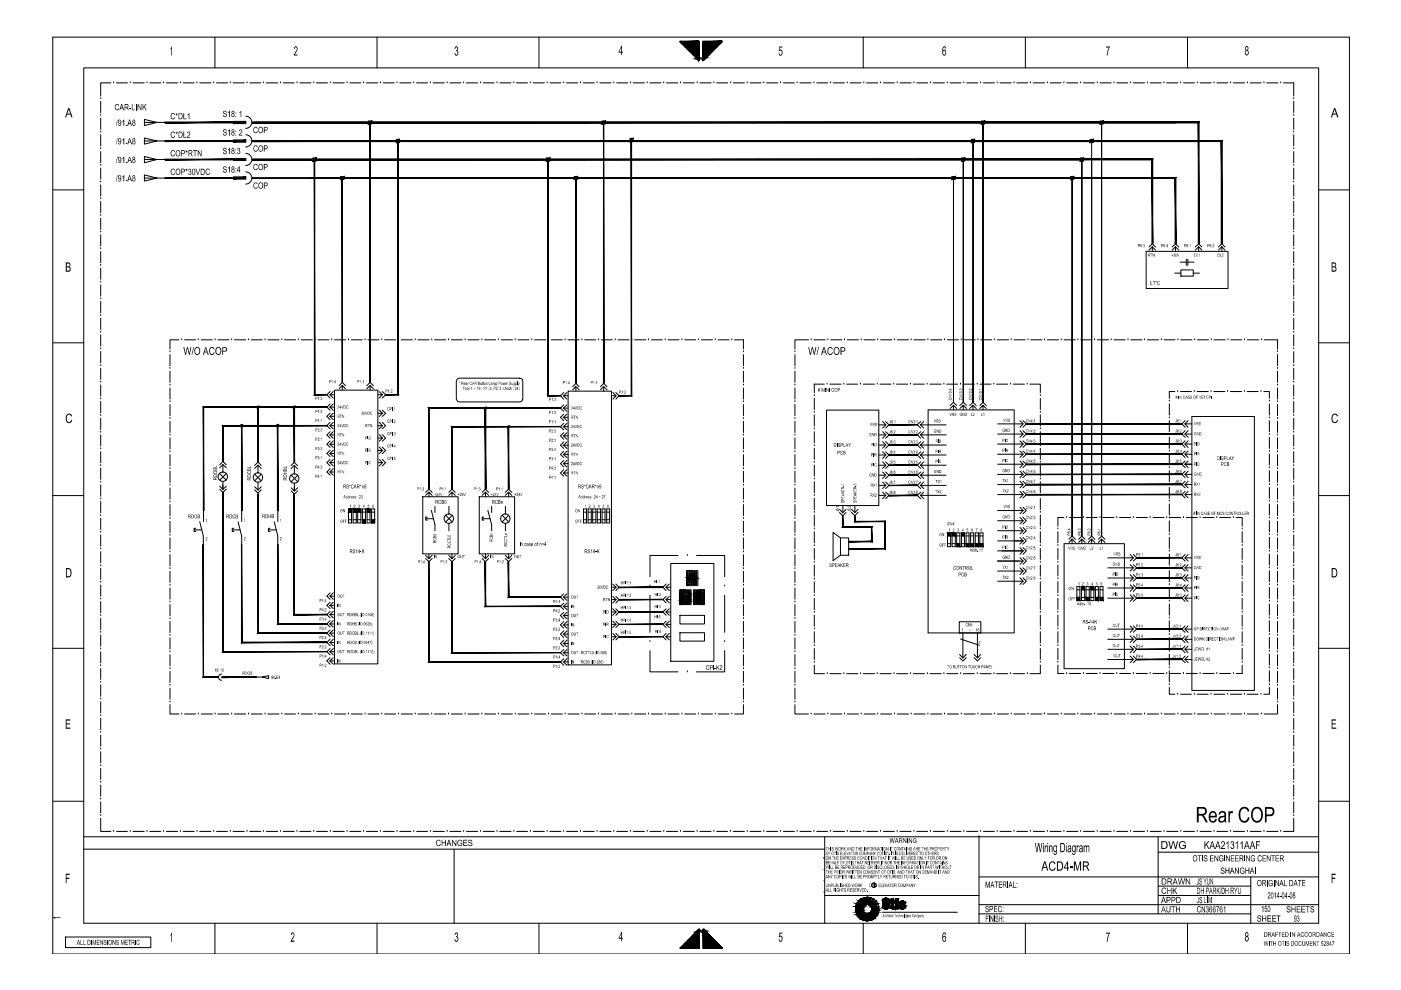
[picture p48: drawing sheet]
<svg xmlns="http://www.w3.org/2000/svg" width="297mm" height="210mm" viewBox="0 0 297 210" stroke-linecap="round" stroke-linejoin="round" font-family="sans-serif">
<!-- layer: 5 -->
<g fill="#000">
<path d="M24.5 22.2l.5-.1 .2 .3-.1 .1-.1-.3h-.3l-.2 .3v.5a.3 .3 0 0 0 .4 .2 .3 .3 0 0 0 .2-.3l.1 .2-.2 .3h-.3l-.3-.2v-.8zM27.4 22.8h.4v.2h-.4zM28 22.1h.1v1.1h.5v.2h-.6zM28.8 22.1h.1v1.3h-.1zM29.2 22.1h.1l.6 1v-1h.1v1.3l-.7-1v1h-.1zM30.2 22.1h.2v.6l.5-.6h.2l-.5 .5 .5 .8h-.2l-.4-.7-.1 .2v.5h-.2zM47.4 35.3h.5l.2 .3-.2-.2a.23 .23 0 0 0-.4 .1 .23 .23 0 0 0 .3 .3l.3 .3v.3l-.3 .2h-.3l-.2-.4 .2 .2a.27 .27 0 0 0 .4 0 .27 .27 0 0 0 0-.3 .27 .27 0 0 0-.3-.1l-.3-.3zM47.4 31.4h.5l.2 .2-.2 .2a.23 .23 0 0 0-.2-.4 .23 .23 0 0 0-.1 .4l.5 .4-.1 .4-.4 .1a.28 .28 0 0 1-.3-.2 .28 .28 0 0 1 .1-.3v.1a.26 .26 0 0 0 .3 .2 .26 .26 0 0 0 .2-.4l-.6-.2zM47.4 27.5l.5-.1 .2 .2-.2 .2a.25 .25 0 0 0-.2-.3 .25 .25 0 0 0-.3 .3 .25 .25 0 0 0 .4 .2l.3 .2-.2 .5h-.5l-.1-.3 .1-.1a.3 .3 0 0 0 .3 .3 .3 .3 0 0 0 .3-.3l-.6-.3zM47.4 23.6l.5-.1 .2 .2-.2 .2a.25 .25 0 0 0-.2-.3 .25 .25 0 0 0-.3 .3 .25 .25 0 0 0 .4 .1l.3 .2v.4l-.2 .2h-.4l-.2-.4 .3 .2a.24 .24 0 0 0 .4-.1 .25 .25 0 0 0-.4-.3l-.3-.2zM48.6 35.3h.1v1.3h-.1v-1l-.3 .2zM48.3 31.7l.4-.4v1.3h-.1v-1l-.2 .2z"/>
<path d="M48.3 27.7l.4-.3v1.3h-.1v-1l-.2 .2zM48.6 23.5h.1v1.3h-.1v-1l-.3 .2zM50.3 31.5l.3-.2 .3 .2-.1 .5 .1 .1v.3a.34 .34 0 0 1-.3 .3 .34 .34 0 0 1-.3-.4h.1a.25 .25 0 0 0 .3 .2 .25 .25 0 0 0 .2-.3 .25 .25 0 0 0-.4-.2l.1-.1a.19 .19 0 0 0 .2-.2 .21 .21 0 0 0-.4-.1l-.1 .1zM50.8 23.8l.4-.3v1.3h-.2v-1l-.2 .2zM50.7 27.6l.2-.1a.39 .39 0 0 1 .4 .2 .39 .39 0 0 1-.1 .5l-.3 .4h.5v.1h-.8l.6-.8a.22 .22 0 0 0-.1-.3 .22 .22 0 0 0-.3 .2h-.1zM53.8 38.9l.4-.2 .4 .2-.1 .2-.2-.3h-.2l-.2 .4 .1 .6 .3 .1 .2-.4 .2 .1-.2 .4h-.5l-.2-.2zM53.8 34.9l.6-.1 .2 .3-.1 .1a.3 .3 0 0 0-.3-.3 .3 .3 0 0 0-.3 .3v.5a.3 .3 0 0 0 .4 .2 .3 .3 0 0 0 .2-.3h.2l-.3 .5h-.4l-.3-.4zM53.9 30.9l.5-.1 .2 .3-.1 .1-.1-.2h-.4l-.1 .3v.5a.3 .3 0 0 0 .3 .2 .3 .3 0 0 0 .3-.3h.2l-.1 .2-.3 .3-.5-.2-.1-.8zM53.8 27.1l.5-.2 .3 .3-.1 .1a.38 .38 0 0 0-.6-.1 .38 .38 0 0 0 0 .5v.1a.3 .3 0 0 0 .3 .3 .3 .3 0 0 0 .3-.3h.2l-.2 .4h-.4l-.2-.1-.2-.3zM245 59.7l.2-.1 .1 .3-.2-.1v.1zM38.9 73.6h.2l.2 1.4 .3-1.4h.2l.3 1.4 .3-1.4h.2l-.4 1.6h-.1l-.4-1.4-.3 1.4h-.1zM41 73.6h.1l-.4 1.7h-.1z"/>
<path d="M44.5 73.8l.2-.2h.4l.4 .4-.2 .1-.3-.4-.4 .3-.1 .8 .3 .2a.35 .35 0 0 0 .4 0 .35 .35 0 0 0 .1-.3h.2l-.3 .5-.4 .1-.3-.2-.2-.5zM171.4 73.6h.1l.3 1.4 .3-1.4h.3l.2 1.4 .3-1.4h.2l-.4 1.6h-.1l-.4-1.4-.3 1.4h-.2zM173.5 73.6h.1l-.4 1.7h-.1zM175.7 73.7l.5-.1 .3 .3-.1 .2-.2-.3-.2-.1-.4 .4v.6l.2 .3 .4 .1 .2-.4h.2l-.4 .6-.5-.2-.3-.4v-.6zM243.9 59.6h.2v.7l.3 .1h-.5zM244.4 59.6h.6l-.3 .1v.7v-.7zM245.4 59.7h.1a.21 .21 0 0 1 .2-.1 .21 .21 0 0 1 .1 .3v-.1a.27 .27 0 0 0-.3 .2 .27 .27 0 0 0 .3 .3l.1-.1-.2 .3-.3-.2zM45.2 99h.7l.1-.3v.4zM52.4 99.1h.7l.1-.3v.4zM60 99.1h.8v-.3v.4zM67.4 96.8a.17 .17 0 0 1 .2-.1 .17 .17 0 0 1 0 .3h.1a.2 .2 0 0 1 0 .4 .19 .19 0 0 1-.3-.2l.2 .1-.1-.2 .1-.2zM67.4 94.8h.3l-.1 .2a.21 .21 0 0 1 .1 .4 .19 .19 0 0 1-.3-.2l.2 .1v-.2h-.1l.1-.2-.2 .1z"/>
<path d="M67.6 88.9v.6l-.1-.5-.1 .1zM67.5 86.9l.1 .6-.1-.5-.1 .2zM67.4 92.9a.23 .23 0 0 1 .3 0 .23 .23 0 0 1-.2 .4v.1l.2 .1h-.3l.1-.3a.17 .17 0 0 0 .1-.2 .17 .17 0 0 0-.1-.1v.1zM67.4 90.9a.22 .22 0 0 1 .3 .1 .22 .22 0 0 1-.2 .3l.2 .2h-.3l.2-.4v-.2zM68 98.7h.3l-.1 .3a.18 .18 0 0 1 .1 .3 .18 .18 0 0 1-.3-.1h.3l-.2-.1 .1-.3-.2 .1zM68 94.8h.3l-.1 .3a.17 .17 0 0 1 .2 .2 .17 .17 0 0 1-.2 .1 .17 .17 0 0 1-.2-.2l.1 .2 .2-.1-.2-.2 .1-.2-.2 .1zM68 90.8l.3 .1v.2a.2 .2 0 0 1 0 .3 .2 .2 0 0 1-.3 0v-.1l.1 .1h.2l-.2-.2 .1-.3-.2 .1zM68 86.9l.3 .1-.1 .2a.19 .19 0 0 1 .1 .2 .19 .19 0 0 1-.2 .2 .19 .19 0 0 1-.1-.2l.1 .1 .2-.1-.2-.2 .1-.2-.2 .1zM68 96.9l.2-.2v.7v-.5zM68.2 92.8v.7v-.5h-.2zM68.2 88.9v.6v-.5l-.2 .1zM71.6 97.8a.24 .24 0 0 1 .3 .2 .24 .24 0 0 1-.2 .3l.2 .1h-.3v-.2a.17 .17 0 0 0 .2-.2 .17 .17 0 0 0-.2-.2v.2z"/>
<path d="M71.6 93.9a.2 .2 0 0 1 .3 0 .2 .2 0 0 1-.1 .3l-.2 .2 .3 .1h-.3l.2-.4v-.2l-.2 .1zM71.6 90a.22 .22 0 0 1 .3 .1 .22 .22 0 0 1-.2 .3l.2 .2h-.3l.2-.4v-.2zM71.6 86a.22 .22 0 0 1 .3 .2 .22 .22 0 0 1-.2 .2l-.1 .2h.3h-.3v-.2a.17 .17 0 0 0 .2-.2 .17 .17 0 0 0-.2-.1v.1zM72.1 95.8h.4l-.2 .1v.5l-.1-.5zM72.1 87.9h.4l-.2 .1v.6l-.1-.6zM72.1 91.9h.4h-.2v.6l-.1-.6zM72.4 97.7l.2 .6 .2-.6-.2 .7zM72.4 93.9l.2 .5 .2-.5-.2 .6zM72.4 89.9l.2 .6 .2-.6-.2 .7zM72.4 86l.2 .6 .2-.6-.2 .6zM72.6 95.8l.3 .5 .1-.5v.6l-.4-.5v.5zM72.6 87.9l.3 .5 .1-.5v.7l-.4-.5v.5z"/>
<path d="M72.6 91.9l.3 .5 .1-.5v.6l-.4-.5v.5zM73.4 97.9h.1a.16 .16 0 0 1 .2-.2 .16 .16 0 0 1 .1 .3 .18 .18 0 0 0-.3 0 .18 .18 0 0 0 0 .2 .18 .18 0 0 0 .3 0 .21 .21 0 0 1-.2 .2 .21 .21 0 0 1-.2-.2zM73.4 93.9h.1a.16 .16 0 0 1 .2-.1 .16 .16 0 0 1 .1 .2 .18 .18 0 0 0-.3 0 .18 .18 0 0 0 0 .3 .18 .18 0 0 0 .3 0 .22 .22 0 0 1-.2 .2 .22 .22 0 0 1-.2-.3zM73.4 90a.18 .18 0 0 1 .2-.1 .18 .18 0 0 1 .2 .2 .19 .19 0 0 0-.3 0 .19 .19 0 0 0 0 .3 .19 .19 0 0 0 .3 0v-.1a.18 .18 0 0 1-.2 .3 .18 .18 0 0 1-.2-.3zM73.5 86h.3v.2a.18 .18 0 0 0-.3-.1 .18 .18 0 0 0 0 .3 .19 .19 0 0 0 .1 .2 .19 .19 0 0 0 .2-.2v.2h-.3l-.1-.2zM116.9 97a.17 .17 0 0 1 .3 0 .17 .17 0 0 1 0 .2 .2 .2 0 0 1 0 .4 .18 .18 0 0 1-.3-.2l.3 .1-.2-.2 .2-.2zM116.9 95h.3v.3a.19 .19 0 0 1 0 .3 .19 .19 0 0 1-.3-.1h.3v-.2h-.2l.2-.2-.2 .1zM116.9 89.2l.3-.1v.6l-.1-.5zM117.1 87.1l.1 .7-.1-.6-.2 .2zM116.9 93.1a.22 .22 0 0 1 .3 .1 .22 .22 0 0 1-.1 .3l-.1 .1 .2 .1h-.3l.1-.3a.17 .17 0 0 0 .2-.1 .17 .17 0 0 0-.2-.2v.1zM116.9 91.1a.22 .22 0 0 1 .4 .1 .22 .22 0 0 1-.3 .3l.2 .2h-.3l.3-.4-.1-.2zM117.6 98.9h.2l-.1 .3a.19 .19 0 0 1 .1 .3 .19 .19 0 0 1-.3-.1h.3l-.2-.2 .1-.2-.1 .1z"/>
<path d="M117.6 95l.2 .1-.1 .2a.2 .2 0 0 1 .2 .2 .2 .2 0 0 1-.2 .2 .2 .2 0 0 1-.2-.2l.1 .1 .2-.1-.2-.2 .1-.2h-.2zM117.5 91.1a.17 .17 0 0 1 .3 0 .17 .17 0 0 1-.1 .3 .19 .19 0 0 1 .2 .2 .19 .19 0 0 1-.2 .1 .19 .19 0 0 1-.2-.2l.1 .2 .2-.1-.2-.2 .1-.3-.2 .1zM117.5 87.2a.17 .17 0 0 1 .3 0 .17 .17 0 0 1-.1 .2 .19 .19 0 0 1 .2 .2 .19 .19 0 0 1-.2 .2 .19 .19 0 0 1-.2-.2l.1 .1 .2-.1-.2-.1 .1-.3-.2 .1zM117.5 97.1l.2-.2v.7v-.5zM117.5 93.2l.2-.2v.7v-.5zM117.7 89.1v.6v-.5l-.2 .1zM121.1 98a.22 .22 0 0 1 .3 .1 .22 .22 0 0 1-.1 .3l-.1 .2h.2h-.3l.1-.2a.17 .17 0 0 0 .1-.2 .17 .17 0 0 0-.1-.2l-.1 .2zM121.1 94.1a.22 .22 0 0 1 .3 .1 .22 .22 0 0 1-.1 .2l-.1 .2 .2 .1h-.3l.2-.4v-.2l-.2 .1zM121.1 90.2a.22 .22 0 0 1 .3 .1 .22 .22 0 0 1-.2 .3l.2 .2h-.3l.2-.4v-.2zM121.1 86.2a.22 .22 0 0 1 .3 .2 .22 .22 0 0 1-.2 .3v.1h.2h-.3l.2-.4v-.1l-.2 .1zM121.6 96h.4l-.2 .1v.5v-.5zM121.6 88.1h.4l-.2 .1v.6v-.6z"/>
<path d="M121.6 92.1h.4l-.2 .1v.6v-.6zM121.8 98l.3 .6 .3-.6-.3 .6zM121.8 94l.3 .6 .3-.6-.3 .7zM121.8 90.1l.3 .6 .3-.6-.3 .7zM121.8 86.2l.3 .6 .3-.6-.3 .6zM122.1 96l.3 .5 .1-.5v.6l-.4-.5v.5zM122.1 88.1l.3 .5 .1-.5v.7l-.4-.5v.5zM122.1 92.1l.3 .5 .1-.5v.7l-.4-.6v.6zM123 98h.2l.2 .1a.22 .22 0 0 0-.4 .1 .22 .22 0 0 0 .3 .3v-.1a.2 .2 0 0 1-.2 .2 .2 .2 0 0 1-.1-.2zM123 94.1a.16 .16 0 0 1 .2-.1 .16 .16 0 0 1 .1 .2 .18 .18 0 0 0-.3 0 .18 .18 0 0 0 0 .3 .18 .18 0 0 0 .3 0v-.1a.24 .24 0 0 1-.3 .3 .24 .24 0 0 1-.1-.4zM123 90.2l.2-.1 .2 .2a.23 .23 0 0 0-.4 .1 .23 .23 0 0 0 .2 .3l.1-.1a.18 .18 0 0 1-.2 .2 .18 .18 0 0 1-.1-.2zM123 86.3a.18 .18 0 0 1 .2-.1 .18 .18 0 0 1 .1 .2 .21 .21 0 0 0-.3 .1 .21 .21 0 0 0 .2 .2l.2-.1-.2 .3-.2-.2z"/>
<path d="M174.2 82.3h.1l.2 .6 .3-.6v.8l-.1-.7-.1 .7-.3-.7-.1 .7zM175 82.3l.1 .8zM175.2 82.3l.4 .6 .1-.6v.8l-.4-.7-.1 .7zM175.8 82.3l.1 .8zM176.3 82.4l.4-.1 .1 .2a.28 .28 0 0 0-.5 .1 .28 .28 0 0 0 .2 .4l.3-.2a.22 .22 0 0 1-.2 .3 .22 .22 0 0 1-.3-.3zM177.4 94l.1 .7zM177.7 94a.19 .19 0 0 1 .2-.1 .19 .19 0 0 1 .1 .3l-.1-.2-.2 .1 .1 .2a.25 .25 0 0 1 .3 .2 .25 .25 0 0 1-.2 .3 .25 .25 0 0 1-.3-.3h.1a.17 .17 0 0 0 .2 .2 .17 .17 0 0 0 .2-.1 .17 .17 0 0 0-.2-.2l-.2-.1zM178.2 95.7v-.1a.22 .22 0 0 1 .3 0 .22 .22 0 0 1 .1 .2 .25 .25 0 0 0-.4 0 .25 .25 0 0 0 0 .3 .19 .19 0 0 0 .2 .2 .19 .19 0 0 0 .2-.2 .29 .29 0 0 1-.4 .2 .29 .29 0 0 1 0-.5zM178.8 94l.1 .7h.3h-.4zM179.8 94l.3 .3 .3-.3-.2 .4v.3zM184.4 91.9a.18 .18 0 0 1 .2-.1 .18 .18 0 0 1 .2 .2l-.1-.1a.23 .23 0 0 0-.3 .2 .23 .23 0 0 0 .4 .2l-.2-.1h.2v.2l-.3 .1-.1-.1zM184.5 89.7l.2 .6 .2-.6-.2 .6z"/>
<path d="M184.9 91.8l.4 .5v-.5v.7l-.3-.6-.1 .6zM185.2 94l.1 .6zM185.2 96.1l.1 .7zM185.2 98.3l.1 .6zM185.5 89.7a.16 .16 0 0 1 .2-.1 .16 .16 0 0 1 .1 .3l-.2-.2v.2a.23 .23 0 0 1 .3 .2 .23 .23 0 0 1-.1 .2h-.3v-.2l.4 .1-.3-.2zM185.4 98.3h.1a.2 .2 0 0 1 .2-.1 .2 .2 0 0 1 .2 .2 .23 .23 0 0 0-.4 .1 .23 .23 0 0 0 .2 .3l.1-.1a.19 .19 0 0 1-.2 .2 .19 .19 0 0 1-.2-.2zM188.7 91.2l.1 .6-.2 .1-.1-.2 .2 .1zM188.7 93.3l.1 .6-.2 .1-.1-.2 .2 .1zM188.7 95.5l.1 .4a.16 .16 0 0 1-.1 .3 .16 .16 0 0 1-.2-.2l.2 .1zM188.7 97.6l.1 .7h-.2v-.2l.1 .1zM188.8 89.1l.1 .6h-.2l-.1-.2 .2 .2zM189.5 93.4h.3v.2a.2 .2 0 0 1 0 .4 .19 .19 0 0 1-.3-.1l.2 .1 .1-.1-.2-.2 .2-.2-.2 .1z"/>
<path d="M189.5 97.7h.3h-.2v.2a.2 .2 0 0 1 .3 .1 .2 .2 0 0 1-.1 .3 .2 .2 0 0 1-.3-.2l.1 .2a.17 .17 0 0 0 .2-.2 .17 .17 0 0 0-.2-.2l-.1 .1zM189.8 89.1v.6v-.5l-.1 .1zM189.5 91.3a.26 .26 0 0 1 .3 .2 .26 .26 0 0 1-.2 .3l.2 .1h-.3l.3-.5-.1-.1-.2 .1zM192.6 89.2a.18 .18 0 0 1 .3-.2 .18 .18 0 0 1 .1 .3 .22 .22 0 0 0-.4 .1 .22 .22 0 0 0 .2 .3l.3-.2a.29 .29 0 0 1-.5 .2 .29 .29 0 0 1 0-.5zM192.6 91.4a.2 .2 0 0 1 .2-.2 .2 .2 0 0 1 .2 .2l-.2-.1-.1 .4a.19 .19 0 0 0 .2 .1 .19 .19 0 0 0 .2-.1 .28 .28 0 0 1-.5 .1 .28 .28 0 0 1 0-.4zM192.6 93.4a.18 .18 0 0 1 .3-.1 .18 .18 0 0 1 .1 .3 .2 .2 0 0 0-.3-.1 .2 .2 0 0 0 0 .3 .2 .2 0 0 0 .3 0h.1a.28 .28 0 0 1-.5 .1 .28 .28 0 0 1 0-.4zM192.6 95.6a.18 .18 0 0 1 .2-.1 .18 .18 0 0 1 .2 .2l-.3-.1v.3a.19 .19 0 0 0 .2 .2 .19 .19 0 0 0 .2-.2l-.1 .1a.25 .25 0 0 1-.4 .1 .25 .25 0 0 1 0-.4zM192.6 97.7a.18 .18 0 0 1 .3-.1 .18 .18 0 0 1 .1 .2l-.1-.1a.22 .22 0 0 0-.2 .4 .22 .22 0 0 0 .4 0 .28 .28 0 0 1-.5 .1 .28 .28 0 0 1 0-.5zM193.1 89.1l.4 .5v-.5v.6l-.3-.5-.1 .5zM193.1 91.2l.4 .5v-.5v.7l-.3-.5-.1 .5zM193.1 93.3l.4 .6v-.6v.7l-.3-.5-.1 .5zM193.1 95.5l.4 .5v-.5v.6l-.3-.5-.1 .5z"/>
<path d="M193.1 97.6l.4 .6v-.6v.7l-.3-.5-.1 .5zM193.6 89.2l.3-.1v.3a.16 .16 0 0 1 .1 .1 .16 .16 0 0 1-.1 .2 .16 .16 0 0 1-.2-.2l.2 .1-.1-.2 .1-.2-.2 .1zM193.7 91.2l.2 .1v.3a.16 .16 0 0 1 0 .3 .18 .18 0 0 1-.3-.2l.1 .1a.16 .16 0 0 0 .2-.1 .16 .16 0 0 0-.1-.2l.1-.2-.3 .1zM193.6 93.4a.18 .18 0 0 1 .3 0 .18 .18 0 0 1 0 .3 .16 .16 0 0 1 0 .3 .16 .16 0 0 1-.2-.1l.1 .1 .1-.3h-.1l.1-.3-.2 .2zM193.6 95.6l.3-.1v.3a.16 .16 0 0 1 0 .3 .16 .16 0 0 1-.3-.1l.1 .1a.16 .16 0 0 0 .2-.1 .16 .16 0 0 0-.1-.2l.1-.2zM193.6 97.7h.3v.3a.17 .17 0 0 1 .1 .2 .17 .17 0 0 1-.2 .1 .17 .17 0 0 1-.2-.2l.3 .1-.1-.2 .1-.3-.2 .1zM194.3 93.4h.2v.2a.21 .21 0 0 1 .1 .4 .21 .21 0 0 1-.4-.1h.3l-.1-.2 .1-.2-.2 .1zM194.3 97.7h.3h-.2l-.1 .2a.2 .2 0 0 1 .3 .1 .2 .2 0 0 1-.1 .3 .2 .2 0 0 1-.3-.2l.2 .2a.17 .17 0 0 0 .1-.2 .17 .17 0 0 0-.1-.2l-.2 .1zM194.3 89.2l.2-.1v.6l-.1-.5zM194.2 91.3a.22 .22 0 0 1 .4 .1 .22 .22 0 0 1-.2 .3l.2 .2h-.4l.3-.4v-.2zM198 88.9l.2 .6 .2-.6-.2 .7zM198 91.2l.1-.1a.18 .18 0 0 1 .2-.1 .18 .18 0 0 1 .1 .3 .22 .22 0 0 0-.3 0 .22 .22 0 0 0 0 .3 .22 .22 0 0 0 .3 0l-.1-.2h.2v.3h-.5z"/>
<path d="M198.6 91.1l.3 .5 .1-.5v.6l-.4-.5v.5zM198.9 93.2l.1 .7zM198.9 95.4v.6zM198.9 97.5l.1 .7zM199 89a.16 .16 0 0 1 .2-.1 .16 .16 0 0 1 .1 .3v-.2h-.2v.2a.22 .22 0 0 1 .3 .1 .22 .22 0 0 1-.1 .3 .22 .22 0 0 1-.3-.1l.1-.1 .1 .1h.2zM199.2 97.5h.2l.1 .2a.22 .22 0 0 0-.3-.1 .22 .22 0 0 0 0 .3 .22 .22 0 0 0 .2 .1v-.1a.18 .18 0 0 1-.1 .3 .18 .18 0 0 1-.2-.2zM201.3 87.5l.2 .6 .3-.6-.2 .7zM201.1 84.5l.3-.1-.2 .1a.22 .22 0 0 0 .1 .3 .22 .22 0 0 0 .3-.1l.1-.1-.1-.2a.28 .28 0 0 1 .1 .4 .28 .28 0 0 1-.5 0zM201.1 83.9h.7l-.5 .3h.5h-.7l.5-.3zM201.1 83.5l.7 .1h-.5l.1 .1h-.1zM202.4 87.6a.16 .16 0 0 1 .2-.1 .16 .16 0 0 1 .1 .2l-.2-.1v.2a.2 .2 0 0 1 .2 .2 .2 .2 0 0 1-.2 .2 .2 .2 0 0 1-.2-.2l.4 .1-.3-.3zM203.5 87.6l.3-.1 .2 .2a.23 .23 0 0 0-.3-.1 .23 .23 0 0 0-.1 .4 .23 .23 0 0 0 .3 .1l-.1-.3h.2l-.1 .3a.35 .35 0 0 1-.4-.1 .35 .35 0 0 1 0-.4z"/>
<path d="M203.4 84.4h.2a.25 .25 0 0 0 0 .4 .25 .25 0 0 0 .4-.3l-.2-.1a.21 .21 0 0 1 .2 .3 .21 .21 0 0 1-.3 .1l-.3-.1zM203.4 82.5h.3a.2 .2 0 0 1 .3 0 .2 .2 0 0 1-.2 .3l.2-.2-.1-.1-.2 .1-.2-.1 .1 .2h-.2zM203.4 83.9h.6l-.5 .3h.5h-.6l.5-.3zM203.4 83.5l.6 .1h-.5v.1zM204.1 87.5l.3 .6 .1-.6v.7l-.4-.5v.5zM206 82.8l.1 .1zM205.4 84.5l.2-.1a.19 .19 0 0 0 0 .3 .19 .19 0 0 0 .3 0 .19 .19 0 0 0-.1-.3l.1-.1a.3 .3 0 0 1-.1 .5 .3 .3 0 0 1-.4-.3zM205.9 87.5l.1 .6 .2 .1h-.3zM205.5 82.4h.2l.3 .3 .1-.3v.4l-.3-.2a.17 .17 0 0 0-.1-.1 .17 .17 0 0 0-.2 .1l.1 .1h-.1zM205.4 83.9h.7l-.6 .3h.6h-.7l.5-.3zM205.4 83.5l.7 .1h-.6l.2 .1h-.2zM206.3 87.6a.19 .19 0 0 1 .3 0 .19 .19 0 0 1-.1 .3l-.2 .2 .3 .1h-.3l.1-.3a.17 .17 0 0 0 .2-.1 .17 .17 0 0 0-.2-.2l-.1 .1z"/>
<path d="M207.6 84.4h.1a.2 .2 0 0 0 0 .3 .2 .2 0 0 0 .3 0 .2 .2 0 0 0 0-.3 .27 .27 0 0 1 .1 .4 .27 .27 0 0 1-.4 0zM208 87.5l.1 .6 .3 .1h-.4zM207.5 83.9h.7l-.5 .3h.5h-.7l.6-.3zM207.5 83.5l.7 .1h-.5v.1zM207.5 82.5l.7 .1h-.5v.1zM208.5 87.6l.2-.1v.7zM212.6 91h.1a.21 .21 0 0 1 .2-.1 .21 .21 0 0 1 .1 .2 .22 .22 0 0 0-.3 0 .22 .22 0 0 0 0 .3 .22 .22 0 0 0 .3 0l-.2-.2h.2l-.1 .4-.3-.2zM212.6 99.6l.3-.2 .1 .3a.23 .23 0 0 0-.3-.1 .23 .23 0 0 0-.1 .3 .23 .23 0 0 0 .4 .1l-.2-.2h.2v.3a.26 .26 0 0 1-.3 0 .26 .26 0 0 1-.1-.3zM212.7 88.8l.2 .6 .3-.6-.2 .6zM213.1 93v.7zM213.1 95.2v.6zM213.1 97.3v.7z"/>
<path d="M213.1 90.9l.4 .5v-.5v.7l-.3-.5-.1 .5zM213.2 97.5h.1a.18 .18 0 0 1 .2-.2 .18 .18 0 0 1 .1 .2l-.2-.1-.1 .3a.19 .19 0 0 0 .2 .2 .19 .19 0 0 0 .2-.2v.1a.25 .25 0 0 1-.4 .1 .25 .25 0 0 1-.1-.4zM213.8 88.8l.3 .1-.2-.1v.2a.21 .21 0 0 1 .2 .2 .21 .21 0 0 1-.2 .2 .21 .21 0 0 1-.2-.2l.3 .2 .1-.2a.24 .24 0 0 1-.3-.1 .24 .24 0 0 1 0-.3zM217.5 89h.1a.18 .18 0 0 1 .2-.1 .18 .18 0 0 1 .1 .2 .19 .19 0 0 0-.3 0 .19 .19 0 0 0 0 .3 .19 .19 0 0 0 .3-.1v.1a.27 .27 0 0 1-.4 .1 .27 .27 0 0 1 0-.4zM217.6 91.1a.18 .18 0 0 1 .2-.1 .18 .18 0 0 1 .1 .2 .2 .2 0 0 0-.3 0 .2 .2 0 0 0 0 .3 .2 .2 0 0 0 .3 0 .27 .27 0 0 1-.4 .1 .27 .27 0 0 1 0-.4zM217.5 93.3h.1a.18 .18 0 0 1 .2-.1 .18 .18 0 0 1 .1 .2 .19 .19 0 0 0-.3 0 .19 .19 0 0 0 0 .3 .19 .19 0 0 0 .3-.1 .27 .27 0 0 1-.4 .2 .27 .27 0 0 1 0-.5zM217.6 95.4l.2-.1 .1 .2a.23 .23 0 0 0-.4 .1 .23 .23 0 0 0 .3 .3l.1-.1a.27 .27 0 0 1-.4 .1 .27 .27 0 0 1 0-.4zM217.6 97.5h.3v.2a.19 .19 0 0 0-.3-.1 .19 .19 0 0 0 0 .3 .19 .19 0 0 0 .3 0 .28 .28 0 0 1-.4 .1 .28 .28 0 0 1 .1-.5zM218.1 88.9l.3 .5 .1-.5v.7l-.4-.6v.6zM218.1 91.1l.3 .5 .1-.5v.6l-.4-.5v.5zM218.1 93.2l.3 .5 .1-.5v.7l-.4-.6v.6zM218.1 95.3l.3 .5 .1-.5v.7l-.4-.5v.5z"/>
<path d="M218.1 97.5l.3 .5 .1-.5v.6l-.4-.5v.5zM219.2 93.3l.2-.1v.3a.18 .18 0 0 1 .1 .3 .18 .18 0 0 1-.3-.2l.2 .1-.1-.2 .1-.2zM219.2 97.5h.3h-.2v.2h.2a.2 .2 0 0 1 0 .3 .2 .2 0 0 1-.3-.1l.2 .1v-.3l-.2 .1zM219.3 88.9l.1 .7-.1-.6-.1 .2zM219.2 91.1a.28 .28 0 0 1 .3 .2 .28 .28 0 0 1-.2 .3l.2 .1h-.3l.2-.4v-.2l-.2 .1zM249.4 88.9l.1 .6-.2 .1-.1-.2 .2 .1zM249.4 91.1l.1 .5-.3 .1v-.2l.2 .1zM249.4 93.2l.1 .6-.2 .1-.1-.3 .2 .2zM249.4 95.3l.1 .6-.3 .1v-.2l.2 .1zM249.4 97.5l.1 .5-.2 .1-.1-.2 .2 .1zM249.9 83.9l.1 .6zM250.1 83.9l.4 .5v-.5v.6l-.3-.5-.1 .5z"/>
<path d="M250.2 93.3h.3v.4a.19 .19 0 0 1-.2 .2 .19 .19 0 0 1-.1-.3l.3 .1-.2-.2 .1-.2zM250.2 97.5h.3l-.3 .2a.21 .21 0 0 1 .3 .1 .21 .21 0 0 1 0 .2l-.2 .1-.1-.1h.2a.17 .17 0 0 0 0-.2 .17 .17 0 0 0-.2 0zM250.2 89l.2-.1v.7v-.6l-.2 .2zM250.2 91.1a.22 .22 0 0 1 .3 .1 .22 .22 0 0 1-.2 .3l-.1 .1 .3 .1h-.3l.3-.4-.1-.2-.2 .1zM250.9 83.9h.2l.2 .2a.23 .23 0 0 0-.4 .1 .23 .23 0 0 0 .2 .3l.1-.2a.21 .21 0 0 1-.3 .2 .21 .21 0 0 1-.1-.3zM251.9 83.9l.3 .1-.2-.1v.3a.21 .21 0 0 1 .2 .2 .21 .21 0 0 1-.2 .2 .21 .21 0 0 1-.2-.3l.2 .2 .2-.1-.3-.2zM252.4 83.9h.3l-.3 .1v.2h.3h-.3v.3h.3h-.3zM253.1 89.5l.2 .6 .3-.6-.2 .7zM253.2 91.8a.22 .22 0 0 1 .2-.2 .22 .22 0 0 1 .2 .3 .23 .23 0 0 0-.4 0 .23 .23 0 0 0 .3 .3l.1-.2-.2-.1h.2v.3a.32 .32 0 0 1-.4 0 .32 .32 0 0 1 0-.4zM253.6 83.9h.4l-.3 .1v.2h.2h-.2v.3zM253.7 93.8l.1 .6zM253.7 95.9l.1 .7z"/>
<path d="M253.7 98l.1 .7zM253.8 91.7l.3 .5v-.5v.6l-.3-.5v.5zM254.2 89.6a.18 .18 0 0 1 .2-.1 .18 .18 0 0 1 .1 .2l-.2-.1v.1a.23 .23 0 0 1 .3 .1 .23 .23 0 0 1-.1 .3 .23 .23 0 0 1-.3-.1h.3zM253.9 98.1l.3-.1 .1 .3a.21 .21 0 0 0-.3-.1 .21 .21 0 0 0 0 .3 .21 .21 0 0 0 .2 .1v-.1a.24 .24 0 0 1-.4 .1 .24 .24 0 0 1 .1-.4zM254.3 84l.2-.1v.6l-.1-.5zM254.6 84l.4-.1v.2l-.3-.1 .1 .2a.21 .21 0 0 1 .3 0 .21 .21 0 0 1-.2 .3 .21 .21 0 0 1-.2-.2l.1 .2 .2-.1zM255.1 83.9h.4l-.1 .1v.5l-.1-.5zM255.8 83.9h.2l.2 .2a.22 .22 0 0 0-.3-.1 .22 .22 0 0 0 0 .3 .22 .22 0 0 0 .2 .1l.2-.1-.1 .2a.31 .31 0 0 1-.4-.1 .31 .31 0 0 1 0-.5zM256.8 83.9l.1 .6zM258.7 96.8l.1 .7zM259 96.8h.3l.1 .2a.18 .18 0 0 0-.2-.2 .18 .18 0 0 0-.1 .3h.1a.23 .23 0 0 1 .2 .3 .23 .23 0 0 1-.2 .2 .23 .23 0 0 1-.2-.3l.1 .2h.2v-.3l-.3-.1zM259.6 98.1l.3-.1 .1 .3a.26 .26 0 0 0-.4-.1 .26 .26 0 0 0 0 .4 .26 .26 0 0 0 .4 0l-.1 .2a.4 .4 0 0 1-.4-.2 .4 .4 0 0 1 .1-.5z"/>
<path d="M260.1 96.8l.1 .7h.3h-.4zM261.1 96.8l.3 .4 .3-.4-.3 .7zM52.5 100h.2a.21 .21 0 0 0-.2 .3 .21 .21 0 0 0 .3 .1 .2 .2 0 0 0 .3-.1 .2 .2 0 0 0-.2-.3 .25 .25 0 0 1 .3 .3 .25 .25 0 0 1-.3 .2l-.5-.1zM60 100h.8l-.3 .1v.3l.3 .1h-.8l.4-.1v-.3zM68 100.8l.2-.1v.6v-.5zM72.1 99.7h.4l-.2 .1v.6l-.1-.6zM72.6 99.7l.3 .5 .1-.5v.7l-.4-.5v.5zM72.7 108l.4 .5 .1-.5v.6l-.4-.5-.1 .5zM72.7 110.2h.4l-.3 .1v.2h.2h-.2v.4zM73.2 110.2h.3l-.2 .1v.2h.2h-.2v.4zM73.5 102.8a.2 .2 0 0 1 .3-.1 .2 .2 0 0 1 0 .3l-.1-.2a.17 .17 0 0 0-.1 .3 .17 .17 0 0 0 .2 0 .23 .23 0 0 1 0 .4 .23 .23 0 0 1-.3-.2 .17 .17 0 0 0 .2 .2 .17 .17 0 0 0 .1-.2 .17 .17 0 0 0-.2-.1zM74 102.9l.1-.2 .2 .1v.2l-.2 .1z"/>
<path d="M74.1 105.2h.3l-.2 .5zM74.2 107.1l.2-.1v.7l-.1-.6zM74.8 105.2h.3h-.2v.2a.16 .16 0 0 1 .2 .1 .16 .16 0 0 1-.2 .2 .16 .16 0 0 1-.1-.2l.2 .1zM74.4 102.9l.1-.1a.2 .2 0 0 1 .3-.1 .2 .2 0 0 1 .1 .3 .26 .26 0 0 0-.5 0 .26 .26 0 0 0 .2 .4l.2 .1 .2-.2-.1 .2h-.4zM75.2 105.2h.2l.1 .1-.3-.1 .1 .2a.16 .16 0 0 1 .1 .2 .16 .16 0 0 1-.2 0h.2zM75 107.1l.3-.1v.3l-.2 .3 .2 .1h-.3l.2-.4v-.2zM76 107.1l.2-.1v.3a.18 .18 0 0 1 .1 .3 .18 .18 0 0 1-.3-.1l.1 .1 .2-.1-.2-.1 .1-.3-.2 .1zM76.3 102.9l.1-.2 .2 .1v.2l-.2 .1zM76.2 105a.22 .22 0 0 1 .3 .2 .22 .22 0 0 1-.2 .3l-.1 .1 .3 .1h-.4l.3-.4-.1-.2-.2 .1zM76.6 105.1a.17 .17 0 0 1 .2 0 .17 .17 0 0 1 0 .2 .17 .17 0 0 1 .1 .2 .17 .17 0 0 1-.2 .2 .17 .17 0 0 1-.1-.2l.2 .1v-.2h-.1l.1-.3-.2 .1zM76.8 103a.19 .19 0 0 1 .3 0 .19 .19 0 0 1 0 .2v.3v-.4l-.2-.1-.1 .5zM78 107h.2l-.2 .1 .1 .1a.18 .18 0 0 1 .2 .2 .18 .18 0 0 1-.1 .2 .18 .18 0 0 1-.3-.1h.3l-.1-.2-.2 .1z"/>
<path d="M91.8 114.3l.2-.2a.22 .22 0 0 0 0 .3 .22 .22 0 0 0 .3 .1 .22 .22 0 0 0 .1-.3l-.1-.1a.3 .3 0 0 1 0 .6 .32 .32 0 0 1-.5-.4zM94.9 115.3l.2-.1a.22 .22 0 0 0 0 .4 .22 .22 0 0 0 .3-.3h-.1a.2 .2 0 0 1 .3 .2 .2 .2 0 0 1-.3 .2h-.1a.28 .28 0 0 1-.3-.1 .28 .28 0 0 1 0-.3zM94.9 114.8l.2-.1-.1 .3 .3 .1 .2-.1-.2-.2a.22 .22 0 0 1 .2 .3 .22 .22 0 0 1-.3 0l-.3-.1zM94.9 114.2l.1 .2 .6 .1h-.6l-.1 .1zM94.9 114.1h.6l.1-.3v.4zM103.9 114l.1-.1a.2 .2 0 0 0 0 .3 .2 .2 0 0 0 .3 .1 .2 .2 0 0 0 0-.3h-.1a.24 .24 0 0 1 .3 .3 .24 .24 0 0 1-.4 0l-.3-.1zM104 113.1l.5-.1-.4 .1v.1l.4 .1h-.5zM106.9 115l.2-.1a.21 .21 0 0 0-.1 .2 .21 .21 0 0 0 .3 .1 .21 .21 0 0 0 .1-.3h-.1a.22 .22 0 0 1 .2 .3 .22 .22 0 0 1-.3 .1l-.3-.1zM106.9 114.4h.2a.2 .2 0 0 0 0 .3 .2 .2 0 0 0 .2 0 .2 .2 0 0 0 0-.3 .2 .2 0 0 1 .2 .2 .2 .2 0 0 1-.3 .2 .24 .24 0 0 1-.3-.1 .24 .24 0 0 1 0-.3zM107 113.2l.5-.1-.4 .1 .4 .2h-.4zM106.9 113.9v.1l.6 .1h-.6v.2zM106.9 113.7h.6v-.2v.3z"/>
<path d="M117.5 101l.2-.1v.6v-.5zM121.6 99.9h.4l-.2 .1v.6v-.6zM122.1 99.9l.3 .6 .1-.6v.7l-.4-.5v.5zM122.6 108l.3 .5 .1-.5v.6l-.4-.5v.5zM122.6 110.2h.3l-.3 .1v.2h.3h-.3v.4zM123 110.2h.4l-.3 .1v.2h.2h-.2v.4zM123.3 102.8l.3-.1 .2 .3-.3-.2a.17 .17 0 0 0-.1 .3 .17 .17 0 0 0 .3 0l.1 .4-.2 .1-.4-.2 .1-.1a.17 .17 0 0 0 .2 .2 .17 .17 0 0 0 .2-.2 .17 .17 0 0 0-.3-.1zM123.8 102.9l.2-.2 .1 .1-.1 .1 .1 .1h-.1l-.1 .1zM124 105.2h.2l-.1 .5zM124.1 107l.1 .7-.1-.6-.1 .1zM124.6 105.2h.3h-.2l.2 .3a.16 .16 0 0 1-.1 .2 .16 .16 0 0 1-.2-.2l.3 .1-.3-.2zM124.3 102.9a.2 .2 0 0 1 .3-.2 .2 .2 0 0 1 .1 .3 .27 .27 0 0 0-.5 .1 .27 .27 0 0 0 .3 .4l.3-.2-.1 .2h-.4z"/>
<path d="M125 105.2h.3h-.2v.2a.17 .17 0 0 1 .2 .1 .17 .17 0 0 1-.1 .2 .17 .17 0 0 1-.2-.1l.2-.1zM124.9 107l.3 .1-.3 .4 .3 .2h-.4l.1-.3a.17 .17 0 0 0 .2-.1 .17 .17 0 0 0-.2-.2l-.1 .1zM125.8 107.1l.2-.1v.3a.19 .19 0 0 1 .1 .3 .19 .19 0 0 1-.3-.1l.1 .1 .2-.1-.2-.1 .1-.3zM126.1 102.9l.2-.2 .1 .1-.1 .1 .1 .1h-.1l-.1 .1zM126 105a.2 .2 0 0 1 .3 .1 .2 .2 0 0 1-.1 .3l-.2 .2 .3 .1h-.3v-.2a.22 .22 0 0 0 .2-.2 .22 .22 0 0 0-.1-.2l-.1 .1zM126.5 103h.1a.19 .19 0 0 1 .3 0 .19 .19 0 0 1 .1 .2l-.1 .3v-.4l-.2-.1-.2 .5zM127 105.3l.4 .1h-.4zM127.8 107h.3l-.3 .3a.18 .18 0 0 1 .3 .1 .18 .18 0 0 1-.1 .2 .18 .18 0 0 1-.3-.1h.3l-.1-.2-.1 .1zM127.6 105a.22 .22 0 0 1 .3 .1 .22 .22 0 0 1 0 .3l-.2 .2 .2 .1h-.3v-.2a.22 .22 0 0 0 .3-.2 .22 .22 0 0 0-.2-.2l-.1 .1zM128 105h.4l-.2 .7-.1-.3 .2-.3zM175.9 119.5l.3-.1 .1 .3a.19 .19 0 0 0-.2-.2 .19 .19 0 0 0-.1 .2l.1 .1a.25 .25 0 0 1 .2 .2 .25 .25 0 0 1-.2 .3 .25 .25 0 0 1-.3-.3 .21 .21 0 0 0 .3 .1 .21 .21 0 0 0 .1-.2l-.3-.1zM177.2 108.2l.7 .1v.2h-.2l.1-.2z"/>
<path d="M177.2 107.9l.1 .2 .1-.1a.18 .18 0 0 1 .2-.2 .18 .18 0 0 1 .2 .1 .18 .18 0 0 1-.1 .3l.1-.3-.3 .1 .1 .2-.4-.1zM177.2 107.3l.7 .1h-.6v.1zM178.4 106.3l.1-.1v.4l.1-.2a.21 .21 0 0 1 .2-.2 .21 .21 0 0 1 .2 .3 .21 .21 0 0 1-.2 .1l.2-.3h-.3a.2 .2 0 0 1-.2 .3 .2 .2 0 0 1-.1-.3zM178.7 103l.1 .2zM178.4 105.2v.4h.3v-.3v.3h.3v-.4v.4h-.6zM178.4 104.2l.2 .3 .4-.3-.3 .3 .3 .1h-.6h.3zM178.4 103.8v.3h.3v-.3v.3h.3v-.3v.4h-.6zM178.4 102.7h.6h-.5l.1 .2h-.1zM179.7 108.2h.6l.1 .3h-.2l.1-.2zM179.7 107.9l.1 .2h.2a.19 .19 0 0 1 .1-.3 .19 .19 0 0 1 .2 .1 .19 .19 0 0 1-.1 .3l.1-.3-.3 .1 .1 .2-.4-.1zM179.7 107.3l.3-.1 .3 .3 .1-.3v.4l-.5-.3h-.1v.3zM181.3 103l.1 .2z"/>
<path d="M180.9 106.3l.2-.1-.1 .3h.2a.21 .21 0 0 1 .1-.3 .21 .21 0 0 1 .3 .1 .21 .21 0 0 1-.2 .3l.1-.3h-.2a.2 .2 0 0 1-.2 .3 .2 .2 0 0 1-.2-.3zM180.9 102.7l.3-.1 .3 .2 .1-.2v.3l-.2-.1a.17 .17 0 0 0-.2-.1 .17 .17 0 0 0-.2 .1h.2l-.2 .1zM180.9 105.2l.1 .3h.2v-.3l.1 .3h.2l.1-.3v.4h-.7zM180.9 104.2l.3 .2 .4-.2-.3 .3 .3 .1h-.7h.4zM180.9 103.8l.1 .3h.2v-.3l.1 .3h.2l.1-.3v.3h-.7zM184.4 100.5a.2 .2 0 0 1 .2-.2 .2 .2 0 0 1 .2 .3 .19 .19 0 0 0-.3-.1 .19 .19 0 0 0 0 .3 .19 .19 0 0 0 .3 0l-.2-.1h.2v.3a.32 .32 0 0 1-.4-.1 .32 .32 0 0 1 0-.4zM184.9 100.4l.4 .5v-.5v.6l-.3-.5-.1 .5zM185.1 104.6l.1 .3 .3-.3-.2 .4 .2 .3-.2-.3-.3 .3 .2-.3zM185.1 102.5l.2 .3 .3-.3-.2 .3 .2 .4-.3-.3-.2 .3 .2-.4zM185.7 102.6l.2-.1v.7zM185.6 104.7a.22 .22 0 0 1 .3 .1 .22 .22 0 0 1-.2 .3l-.1 .1 .3 .1h-.4l.3-.4v-.2l-.3 .2zM188.7 99.8l.1 .5-.2 .2-.1-.3 .2 .1z"/>
<path d="M188.7 101.9l.1 .5-.2 .2v-.2l.1 .1zM188.7 104.1l.1 .5-.2 .1-.1-.2 .2 .1zM189.5 101.9h.3l-.2 .7 .2-.6zM192.6 99.9a.18 .18 0 0 1 .3-.1 .18 .18 0 0 1 .1 .2l-.2-.2-.2 .2a.19 .19 0 0 0 .1 .3 .19 .19 0 0 0 .3-.1 .27 .27 0 0 1-.4 .2 .27 .27 0 0 1 0-.5zM192.6 102a.18 .18 0 0 1 .3-.1 .18 .18 0 0 1 .1 .2l-.1-.1-.2 .1v.3l.1 .1 .3-.1a.29 .29 0 0 1-.5 .1 .29 .29 0 0 1 0-.5zM192.6 104.2v-.1a.18 .18 0 0 1 .3-.1 .18 .18 0 0 1 .1 .3 .19 .19 0 0 0-.3-.1 .19 .19 0 0 0 0 .3 .19 .19 0 0 0 .3 0v.2h-.3zM193.1 99.8l.4 .5v-.5v.6l-.3-.5-.1 .5zM193.1 101.9l.4 .5v-.5v.7l-.3-.5-.1 .5zM193.1 104.1l.4 .5v-.5v.6l-.3-.5-.1 .5zM193.6 99.9l.3-.1v.3a.16 .16 0 0 1 0 .3 .18 .18 0 0 1-.3-.2l.1 .1a.16 .16 0 0 0 .2-.1 .16 .16 0 0 0-.1-.2l.1-.1zM193.6 102a.17 .17 0 0 1 .3 0 .17 .17 0 0 1 0 .2 .17 .17 0 0 1 .1 .2 .17 .17 0 0 1-.2 .2 .17 .17 0 0 1-.2-.2h.3l-.1-.1 .1-.3-.2 .1zM193.6 104.1h.3v.3l.1 .1a.17 .17 0 0 1-.2 .2 .17 .17 0 0 1-.2-.2l.3 .1-.1-.2 .1-.3z"/>
<path d="M194.2 101.9h.4l-.2 .7 .1-.6zM198 99.7l.3-.1 .1 .3a.23 .23 0 0 0-.4 0 .23 .23 0 0 0 .3 .3l.1-.2-.1-.1h.2v.3l-.4 .1zM198.3 103.9h.4l-.2 .1v.6v-.6zM198.4 101.8h.4l-.2 .1v.5v-.5zM198.6 99.7l.3 .5 .1-.5v.6l-.4-.5v.5zM198.7 103.9l.3 .3 .2-.3-.2 .3 .2 .4-.2-.3-.3 .3 .2-.4zM198.9 101.8l.2 .2 .2-.2-.2 .3 .2 .3-.2-.2-.3 .2 .2-.3zM199.5 101.8l.1 .6-.1-.5-.1 .1zM199.3 104a.22 .22 0 0 1 .3 .1 .22 .22 0 0 1-.2 .3l-.1 .1 .3 .1h-.4l.3-.5-.1-.1-.2 .1zM212.5 101.6h.5l-.2 .1v.5l-.1-.5zM212.5 103.8h.5h-.2v.6l-.1-.6zM212.6 109.3l.4 .1v.1l-.2-.2-.2 .2a.23 .23 0 0 0 .1 .2 .23 .23 0 0 0 .3 .1l-.2-.2h.2v.3a.35 .35 0 0 1-.4-.1 .35 .35 0 0 1 0-.5z"/>
<path d="M212.6 117.9a.2 .2 0 0 1 .2-.1 .2 .2 0 0 1 .2 .2 .21 .21 0 0 0-.4 0 .21 .21 0 0 0 0 .3 .21 .21 0 0 0 .4 0l-.2-.1h.2l-.1 .3-.3-.1zM212.7 107.1l.2 .6 .3-.6-.2 .7zM213 101.6l.2 .3 .2-.3-.2 .3 .3 .3-.3-.2-.2 .2 .2-.3zM213 103.8l.2 .2 .2-.2-.2 .3 .3 .3-.3-.3-.2 .3 .2-.3zM213.1 111.4v.7zM213.1 113.5v.7zM213.1 115.7v.6zM213.1 99.4l.4 .6v-.6v.7l-.3-.5-.1 .5zM213.1 109.3l.4 .5v-.5v.6l-.3-.5-.1 .5zM213.1 117.8l.4 .5v-.5v.7l-.3-.6-.1 .6zM213.3 115.7a.18 .18 0 0 1 .2-.1 .18 .18 0 0 1 .1 .3l-.1-.2-.2 .1v.4l.2 .1 .2-.2a.28 .28 0 0 1-.4 .1 .28 .28 0 0 1 0-.4zM213.5 101.7l.2-.1v.6v-.5l-.2 .2z"/>
<path d="M213.8 107.2a.16 .16 0 0 1 .2-.1 .16 .16 0 0 1 .1 .2l-.3-.1 .1 .2a.23 .23 0 0 1 .3 .1 .23 .23 0 0 1-.2 .3 .23 .23 0 0 1-.3-.2l.4 .1-.3-.3zM213.5 103.8a.21 .21 0 0 1 .3 .1 .21 .21 0 0 1-.2 .3l-.1 .1 .3 .1h-.3l.3-.4-.1-.2-.2 .1zM217.6 99.7l.2-.1 .1 .2a.23 .23 0 0 0-.4 .1 .23 .23 0 0 0 .3 .3l.1-.2a.21 .21 0 0 1-.3 .2 .21 .21 0 0 1-.1-.3zM217.5 101.9a.2 .2 0 0 1 .3-.2 .2 .2 0 0 1 .1 .2 .19 .19 0 0 0-.3 0 .19 .19 0 0 0 0 .3 .19 .19 0 0 0 .3 0h.1a.28 .28 0 0 1-.4 .1 .28 .28 0 0 1-.1-.4zM217.6 103.9h.3v.2a.19 .19 0 0 0-.3 0 .19 .19 0 0 0 0 .3 .19 .19 0 0 0 .3-.1v.2h-.3zM217.6 107.3l.2-.1 .1 .2a.23 .23 0 0 0-.4 .1 .23 .23 0 0 0 .3 .3l.1-.1a.27 .27 0 0 1-.4 .2 .27 .27 0 0 1 0-.5zM217.5 109.5h.1a.17 .17 0 0 1 .2-.1 .17 .17 0 0 1 .1 .2 .19 .19 0 0 0-.3 0 .19 .19 0 0 0 0 .3 .19 .19 0 0 0 .3-.1l.1 .1a.28 .28 0 0 1-.4 .1 .28 .28 0 0 1-.1-.4zM217.6 111.6a.16 .16 0 0 1 .2-.1 .16 .16 0 0 1 .1 .2 .22 .22 0 0 0-.3 .1 .22 .22 0 0 0 .1 .3 .22 .22 0 0 0 .3-.1l-.1 .1a.31 .31 0 0 1-.4-.1 .31 .31 0 0 1 .1-.4zM217.5 113.8a.2 .2 0 0 1 .3-.1 .2 .2 0 0 1 .1 .2v-.1a.19 .19 0 0 0-.3 .1 .19 .19 0 0 0 0 .2 .19 .19 0 0 0 .3 0h.1a.29 .29 0 0 1-.5 .2 .29 .29 0 0 1 0-.5zM217.6 115.9l.3-.1v.2a.19 .19 0 0 0-.3 0 .19 .19 0 0 0 0 .3 .19 .19 0 0 0 .3-.1v.3l-.3-.1zM217.5 118.1a.2 .2 0 0 1 .3-.2 .2 .2 0 0 1 .1 .3v-.1a.19 .19 0 0 0-.3 0 .19 .19 0 0 0 0 .3 .19 .19 0 0 0 .3 0 .27 .27 0 0 1-.4 .1 .27 .27 0 0 1 0-.4zM218.1 99.6l.3 .5 .1-.5v.6l-.4-.5v.5z"/>
<path d="M218.1 101.7l.3 .5 .1-.5v.7l-.4-.5v.5zM218.1 103.9l.3 .5 .1-.5v.6l-.4-.5v.5zM218.1 107.3l.3 .5 .1-.5v.6l-.4-.5v.5zM218.1 109.4l.3 .5 .1-.5v.7l-.4-.5v.5zM218.1 111.5l.3 .6 .1-.6v.7l-.4-.5v.5zM218.1 113.7l.3 .5 .1-.5v.6l-.4-.5v.5zM218.1 115.8l.3 .5 .1-.5v.7l-.4-.5v.5zM218.1 117.9l.3 .6 .1-.6v.7l-.4-.5v.5zM218.6 107.3a.24 .24 0 0 1 .3 .2 .24 .24 0 0 1-.2 .3l.2 .1h-.4l.3-.4v-.2l-.3 .1zM218.6 109.5a.23 .23 0 0 1 .3 .1 .23 .23 0 0 1-.2 .3l.2 .2h-.4l.3-.5v-.1l-.3 .1zM218.6 111.6a.24 .24 0 0 1 .3 .2 .24 .24 0 0 1-.2 .3l.2 .1h-.4l.3-.4v-.2l-.3 .1zM218.6 113.7a.23 .23 0 0 1 .3 .2 .23 .23 0 0 1-.2 .3l.2 .1h-.4l.3-.4v-.2l-.3 .2z"/>
<path d="M218.6 115.9a.26 .26 0 0 1 .3 .2 .26 .26 0 0 1-.3 .3l.3 .1h-.4l.3-.5v-.1l-.3 .1zM218.6 118a.23 .23 0 0 1 .3 .2 .23 .23 0 0 1-.2 .2l.2 .2h-.4l.3-.4v-.2l-.3 .2zM219.2 101.7h.3l-.2 .7 .1-.6zM219.2 111.6a.17 .17 0 0 1 .2 0 .17 .17 0 0 1 0 .2l.1 .1a.18 .18 0 0 1-.1 .2 .18 .18 0 0 1-.2 0h.2l-.1-.2 .1-.3zM219.2 115.8h.3l-.2 .1v.2a.18 .18 0 0 1 .2 .1 .18 .18 0 0 1-.1 .2 .18 .18 0 0 1-.2-.1l.2 .1v-.3l-.2 .1zM219.2 107.4l.2-.1v.6l-.1-.5zM219.2 109.4a.22 .22 0 0 1 .3 .2 .22 .22 0 0 1-.2 .3v.1l.2 .1h-.3l.1-.2a.19 .19 0 0 0 .1-.2 .19 .19 0 0 0-.1-.2l-.1 .1zM226.5 115.9l.2 .6 .2-.6-.2 .6zM227.5 116a.17 .17 0 0 1 .2-.1 .17 .17 0 0 1 .2 .2l-.3-.1 .2 .2a.19 .19 0 0 1 .1 .2 .19 .19 0 0 1-.2 .2 .19 .19 0 0 1-.1-.3l.1 .2 .2-.1zM228.7 116l.2-.1 .2 .2a.23 .23 0 0 0-.4 .1 .23 .23 0 0 0 .3 .3l.1-.2-.2-.1h.2v.3a.32 .32 0 0 1-.4-.1 .32 .32 0 0 1 0-.4zM228.5 112.2l.5-.1 .2 .1-.1 .2a.16 .16 0 0 0-.1-.3 .16 .16 0 0 0-.2 .2l-.2-.1v.2zM229.2 115.9l.4 .5v-.5v.6l-.3-.5-.1 .5z"/>
<path d="M231.1 115.9v.6h.3h-.3zM230.6 112.2l.3-.1 .3 .3v-.3v.3l-.2-.1a.17 .17 0 0 0-.2-.2 .17 .17 0 0 0-.2 .2l.2 .1zM231.5 116a.18 .18 0 0 1 .2 0 .18 .18 0 0 1 0 .2l-.2 .3h.3h-.4l.1-.1a.22 .22 0 0 0 .2-.2 .22 .22 0 0 0-.1-.2l-.1 .1zM233.2 115.9l.1 .6h.2h-.3zM232.7 112.2h.7h-.6v.2zM233.7 116l.1-.1v.6v-.5zM236 119.3h.3l.1 .2a.21 .21 0 0 0-.3-.1 .21 .21 0 0 0 0 .3 .21 .21 0 0 0 .3 0l-.2-.1h.2l-.1 .3-.3-.1zM236.1 117.1l.2 .6 .2-.6-.2 .7zM236.5 119.3l.4 .5v-.5v.6l-.3-.5-.1 .5zM237.1 117.2l.3-.1 .1 .2-.3-.1 .1 .2a.19 .19 0 0 1 .2 .2 .19 .19 0 0 1-.2 .2 .19 .19 0 0 1-.1-.2l.1 .1h.2zM241.4 117.3h.3h-.2v.2a.2 .2 0 0 1 .2 .2 .2 .2 0 0 1-.1 .2l-.2-.1h.3l-.1-.2h-.2zM241.4 119.4h.3l-.2 .1v.2a.21 .21 0 0 1 .2 .2 .21 .21 0 0 1-.2 .2l-.1-.2a.16 .16 0 0 0 .2 .1 .16 .16 0 0 0 0-.3l-.2 .1z"/>
<path d="M242.2 117.3v.6v-.5l-.2 .1zM242 119.4a.22 .22 0 0 1 .3 .2 .22 .22 0 0 1-.1 .2l-.1 .2 .2 .1h-.4l.1-.2a.22 .22 0 0 0 .2-.2 .22 .22 0 0 0-.1-.2l-.1 .1zM249.4 117.3l.1 .6h-.2l-.1-.2 .2 .2zM249.4 119.4l.1 .6-.2 .1-.1-.2 .2 .1zM249.4 99.6l.1 .6h-.3v-.1l.2 .1zM249.4 101.7l.1 .6-.2 .1-.1-.2 .2 .1zM249.4 103.9l.1 .6-.2 .1-.1-.2h.2zM250.2 101.7h.3l-.2 .7-.1-.1 .3-.5zM250.4 117.3v.6v-.5l-.2 .1zM250.2 119.5a.24 .24 0 0 1 .3 .1 .24 .24 0 0 1-.2 .3l.2 .2h-.3v-.2a.22 .22 0 0 0 .2-.1 .22 .22 0 0 0-.1-.3l-.1 .1zM253.1 117.9l.2 .5 .3-.5-.2 .6zM253.2 100.3h.1a.18 .18 0 0 1 .2-.1 .18 .18 0 0 1 .1 .2l-.1-.1a.23 .23 0 0 0-.3 .3 .23 .23 0 0 0 .4 .1l-.2-.2h.2v.3h-.4z"/>
<path d="M253.7 102.3l.2 .3 .2-.3-.2 .4 .2 .3-.2-.3-.3 .3 .2-.3zM253.7 104.5l.2 .2 .2-.2-.2 .3 .2 .3-.2-.2-.3 .2 .2-.3zM253.7 108.5l.1 .7zM253.8 100.2l.3 .5v-.5v.6l-.3-.5v.5zM253.9 108.5l.4 .6v-.6v.7l-.3-.5-.1 .5zM254.2 117.9h.4v.2l-.3-.2 .1 .3a.19 .19 0 0 1 .2 .1 .19 .19 0 0 1-.2 .2 .19 .19 0 0 1-.2-.2l.3 .1-.3-.2zM254.4 102.3v.7v-.5l-.2 .1zM254.2 104.5a.3 .3 0 0 1 .3 .3 .3 .3 0 0 1-.3 .3h.3h-.4l.3-.4v-.2l-.2 .1zM254.6 108.6h.1a.16 .16 0 0 1 .2-.1 .16 .16 0 0 1 .1 .2 .2 .2 0 0 0-.3 .1 .2 .2 0 0 0 .2 .3l.1-.2a.18 .18 0 0 1-.2 .3 .18 .18 0 0 1-.2-.2zM255.7 108.6a.21 .21 0 0 1 .2-.1 .21 .21 0 0 1 .1 .2l-.3-.1 .1 .2a.21 .21 0 0 1 .2 .2 .21 .21 0 0 1-.2 .2 .21 .21 0 0 1-.2-.2 .16 .16 0 0 0 .2 .1 .16 .16 0 0 0 .1-.2l-.2-.1zM256.1 108.5h.4l-.3 .1v.2h.3l-.3 .1v.2l.3 .1h-.4zM257.4 108.5h.3l-.2 .1v.2h.2l-.2 .1v.3z"/>
<path d="M258 108.5h.2l.1 .6 .2-.6v.7v-.6l-.2 .6-.2-.6-.1 .6zM258.7 108.6a.16 .16 0 0 1 .2-.1 .16 .16 0 0 1 .1 .2 .18 .18 0 0 0-.3 0 .18 .18 0 0 0 .1 .3 .18 .18 0 0 0 .3-.1 .25 .25 0 0 1-.4 .3 .24 .24 0 0 1-.1-.4zM259.2 108.5l.4 .1v.1l-.3-.1v.2a.19 .19 0 0 1 .3 .1 .19 .19 0 0 1-.2 .3 .19 .19 0 0 1-.2-.2l.1 .1h.2l-.3-.3zM259.9 108.5h.3l.1 .2a.22 .22 0 0 0-.3 0 .22 .22 0 0 0 0 .3 .22 .22 0 0 0 .2 .1v-.2a.22 .22 0 0 1-.3 .3 .22 .22 0 0 1 0-.4zM261 108.5l.3 .6 .1-.6v.7l-.4-.5v.5zM261.5 108.5h.4l-.2 .1v.6l-.1-.6zM263 108.5l.1 .6 .3 .1h-.4zM263.5 108.5v.6l.3 .1h-.3zM263.9 108.5h.4l-.4 .1v.2h.3l-.3 .1v.2l.4 .1h-.4zM68.3 133a.17 .17 0 0 1 .2-.1 .17 .17 0 0 1 0 .3 .18 .18 0 0 1 0 .3 .18 .18 0 0 1-.2-.2l.2 .1v-.2h-.1l.1-.2zM68.3 130.9l.3 .1-.1 .2a.19 .19 0 0 1 .1 .3 .19 .19 0 0 1-.3-.1l.2 .1v-.2h-.1l.1-.3-.2 .1zM68.3 138.9l.2-.1v.6l-.1-.5z"/>
<path d="M68.3 134.9a.26 .26 0 0 1 .3 .2 .26 .26 0 0 1-.3 .3l.3 .1h-.3v-.2a.17 .17 0 0 0 .2-.2 .17 .17 0 0 0-.2-.2v.1zM68.3 136.9a.22 .22 0 0 1 .3 .1 .22 .22 0 0 1-.2 .3l.2 .2h-.3l.2-.4v-.2zM68.9 136.9a.23 .23 0 0 1 .3 .1 .23 .23 0 0 1-.2 .3l-.1 .1 .3 .1h-.4l.3-.5v-.1l-.3 .1zM68.9 132.9a.26 .26 0 0 1 .3 .3 .26 .26 0 0 1-.3 .2l.3 .1h-.4l.3-.4v-.2l-.3 .2zM68.9 129a.26 .26 0 0 1 .3 .2 .26 .26 0 0 1-.3 .3l.3 .1h-.4l.3-.4v-.2l-.3 .2zM117.8 133.2a.17 .17 0 0 1 .3-.1 .17 .17 0 0 1-.1 .3 .18 .18 0 0 1 .1 .3 .18 .18 0 0 1-.3-.1h.2v-.2h-.1l.1-.2zM117.8 131.1l.3 .1-.1 .2a.19 .19 0 0 1 .1 .3 .19 .19 0 0 1-.3-.1l.2 .1-.1-.3 .1-.2-.1 .1zM118 139v.6v-.5l-.2 .1zM117.8 135.1a.22 .22 0 0 1 .3 .1 .22 .22 0 0 1-.1 .3l-.1 .1 .2 .1h-.3l.1-.2a.17 .17 0 0 0 .1-.2 .17 .17 0 0 0-.1-.2l-.1 .2zM117.8 137a.26 .26 0 0 1 .3 .3 .26 .26 0 0 1-.2 .2l.2 .2h-.3l.2-.4v-.2l-.2 .1zM118.4 137.1a.23 .23 0 0 1 .4 .1 .23 .23 0 0 1-.3 .3v.1l.2 .1h-.3l.3-.5-.1-.1-.2 .1zM118.4 133.1a.26 .26 0 0 1 .3 .3 .26 .26 0 0 1-.2 .2l.2 .1h-.3l.3-.4-.1-.2-.2 .2z"/>
<path d="M118.4 129.2a.24 .24 0 0 1 .3 .2 .24 .24 0 0 1-.2 .3l.2 .1h-.3l.3-.4-.1-.2-.2 .1zM126.6 124.2a.17 .17 0 0 1 .3 0 .17 .17 0 0 1 0 .3h-.1a.19 .19 0 0 1 .2 .2 .19 .19 0 0 1-.2 .1 .19 .19 0 0 1-.2-.1h.3l-.1-.2v-.3l-.1 .2zM127.4 124.2l.2 .6 .3-.6-.2 .6zM128.4 129.4l.1 .7zM128.4 132l.1 .7zM128.4 134.7l.1 .6zM128.4 126.8h.4l-.2 .1v.6v-.6zM128.5 124.2h.3l.1 .2a.21 .21 0 0 0-.3-.1 .21 .21 0 0 0 0 .3 .21 .21 0 0 0 .2 .1v-.1a.24 .24 0 0 1-.4 .2 .25 .25 0 0 1 .1-.5zM128.9 126.8l.3 .5 .1-.5v.7l-.3-.5-.1 .5zM128.7 134.7h.3v.2a.21 .21 0 0 0-.4-.1 .21 .21 0 0 0 .1 .4l.2 .1 .1-.2a.25 .25 0 0 1-.3 .2 .25 .25 0 0 1-.1-.4zM131.6 123.3l.1 .2h.3l.1-.2v.6l-.1-.3h-.3l-.1 .3zM131.6 125.9l.1 .3h.3l.1-.3v.6l-.1-.3h-.3l-.1 .3z"/>
<path d="M131.6 128.5l.1 .3h.3l.1-.3v.7l-.1-.3h-.3l-.1 .3zM131.6 131.1l.1 .3h.3l.1-.3v.7l-.1-.3h-.3l-.1 .3zM131.6 133.7l.1 .3h.3l.1-.3v.7l-.1-.3h-.3l-.1 .3zM132.7 123.3v.6zM132.7 125.9v.6zM132.7 128.5v.7zM132.7 131.1v.7zM132.7 133.7v.7zM132.9 123.4l.2-.1v.6zM132.9 126l.2-.1v.6l-.1-.5-.1 .2zM133 128.6l.1 .6-.1-.5h-.1zM133 131.2l.1 .6-.1-.5-.1 .1z"/>
<path d="M133 133.7l.1 .7-.1-.5-.1 .1zM133.4 128.6a.17 .17 0 0 1 .3 0 .17 .17 0 0 1 0 .2 .17 .17 0 0 1 0 .3 .17 .17 0 0 1-.3-.1l.3 .1v-.2h-.1l.1-.3zM133.5 133.8h.3l-.3 .2a.21 .21 0 0 1 .3 .1 .21 .21 0 0 1-.1 .3 .21 .21 0 0 1-.3-.2l.2 .2 .1-.2v-.2l-.3 .1zM133.6 123.3l.1 .6-.1-.5-.1 .1zM133.4 126a.22 .22 0 0 1 .4 .1 .22 .22 0 0 1-.2 .3l.2 .1h-.4l.3-.3v-.3zM177.1 119.4h.4l-.4 .1v.3h.4h-.4v.3l.4 .1h-.4zM178.2 119.4l.1 .4 .4-.4-.3 .4 .3 .4-.3-.4-.2 .4zM178.8 119.4h.5l-.4 .1v.3h.3h-.3v.3l.4 .1h-.5zM202.2 120.1l.3-.1 .1 .3a.24 .24 0 0 0-.4-.1 .24 .24 0 0 0 0 .4l.1 .1 .4-.1a.32 .32 0 0 1-.5 .1 .32 .32 0 0 1 0-.5zM203.5 120l.4 .7 .1-.7v.8l-.4-.6-.1 .6zM204 133.3l.1-.1v.7l-.1-.5-.1 .1zM204.1 120h.5l-.2 .1v.7l-.1-.7z"/>
<path d="M203.9 121.5l.4-.1 .1 .2h-.1a.26 .26 0 0 0-.4 .1 .26 .26 0 0 0 .2 .4l.3-.1a.32 .32 0 0 1-.5 .1 .32 .32 0 0 1 0-.5zM204.8 132.2a.16 .16 0 0 1 .2-.1 .16 .16 0 0 1 .1 .2 .18 .18 0 0 0-.2 .1 .18 .18 0 0 0 0 .2 .18 .18 0 0 0 .3-.1 .24 .24 0 0 1-.3 .3 .24 .24 0 0 1-.2-.4zM205.3 132.1l.3 .6 .1-.6v.7l-.3-.5-.1 .5zM205.5 133.5l.3 .1h-.3zM205.9 132.2h.2h-.2v.2a.2 .2 0 0 1 .3 .1 .2 .2 0 0 1-.1 .3 .2 .2 0 0 1-.3-.2l.2 .2 .1-.2-.1-.2-.2 .1zM206 120l.1 .7 .2 .1h-.3zM206.9 133.4l.3-.2v.7l-.1-.5zM212.5 120h.5h-.2v.6l-.1-.6zM212.5 122.1h.5l-.2 .1v.6l-.1-.6zM213 120l.2 .2 .2-.2-.2 .3 .3 .3-.3-.2-.2 .2 .2-.3zM213 122.1l.2 .2 .2-.2-.2 .3 .3 .4-.3-.3-.2 .3 .2-.4zM213.5 120.1l.2-.1v.6v-.5z"/>
<path d="M213.5 122.1h.1a.21 .21 0 0 1 .2 .2 .21 .21 0 0 1-.2 .3l-.1 .1 .3 .1h-.3l.3-.5-.1-.1-.2 .1zM217.6 120.1h.3v.2a.19 .19 0 0 0-.3 0 .19 .19 0 0 0 0 .3 .19 .19 0 0 0 .3-.1h.1a.28 .28 0 0 1-.4 .2 .28 .28 0 0 1-.1-.4zM217.5 122.3h.1a.18 .18 0 0 1 .2-.1 .18 .18 0 0 1 .1 .2 .22 .22 0 0 0-.3 .1 .22 .22 0 0 0 .1 .3 .22 .22 0 0 0 .3-.1h-.1a.27 .27 0 0 1-.4 .1 .27 .27 0 0 1 0-.4zM218.1 120.1l.3 .5 .1-.5v.6l-.4-.5v.5zM218.1 122.2l.3 .6 .1-.6v.7l-.4-.5v.5zM218.6 120.1a.26 .26 0 0 1 .3 .3 .26 .26 0 0 1-.3 .3h.3h-.4l.3-.4v-.2l-.3 .2zM218.6 122.3a.22 .22 0 0 1 .3 .1 .22 .22 0 0 1-.2 .3l-.1 .1 .3 .1h-.4l.3-.4v-.2l-.3 .1zM219.2 120.1h.3l-.2 .6 .1-.5zM230.2 131.5l.3-.1 .2 .3-.2-.2a.16 .16 0 0 0-.1 .3 .16 .16 0 0 0 .2 0l.1 .3-.2 .1h-.2l-.1-.2a.21 .21 0 0 0 .2 .1 .21 .21 0 0 0 .2-.2l-.4-.2zM230.8 131.9h.2v.1h-.2zM231.1 131.6l.3-.2v.8l-.1-.6-.2 .1zM231.3 132.9h.1a.21 .21 0 0 1 .3-.1 .21 .21 0 0 1 .1 .3h-.1a.28 .28 0 0 0-.4 .1 .28 .28 0 0 0 .4 .3l.1-.2-.1 .3-.4-.1z"/>
<path d="M232.1 131.4l.1 .4 .4-.4-.3 .3 .3 .5-.3-.4-.2 .4zM236.4 121.4l.1 .7zM236.4 123.6l.1 .6zM236.4 125.7l.1 .7zM236.5 132.2l.1 .6h.3v-.6v.5a.2 .2 0 0 1-.2 .2 .2 .2 0 0 1-.2-.3zM236.5 134.4l.2 .6 .2-.1v-.5v.5a.2 .2 0 0 1-.2 .2 .2 .2 0 0 1-.2-.3zM236.5 136.6l.1 .5 .3-.1v-.4v.3a.2 .2 0 0 1-.2 .3 .2 .2 0 0 1-.2-.3zM236.7 125.8a.18 .18 0 0 1 .2-.1 .18 .18 0 0 1 .1 .2 .21 .21 0 0 0-.3 0 .21 .21 0 0 0 .1 .3h.3a.27 .27 0 0 1-.4 .1 .27 .27 0 0 1 0-.4zM236.7 138.7l.1 .5h.2v-.5l.1 .4a.21 .21 0 0 1-.2 .3 .21 .21 0 0 1-.2-.3zM237 132.2h.4l-.1 .1v.6l-.1-.6zM237 134.4h.4l-.1 .1v.5l-.1-.5zM237 136.6h.4h-.1v.6l-.1-.6z"/>
<path d="M237.2 138.7h.4l-.2 .1v.6l-.1-.6zM241.4 121.6h.3l-.3 .2a.21 .21 0 0 1 .3 .1 .21 .21 0 0 1-.1 .3 .21 .21 0 0 1-.2-.2 .16 .16 0 0 0 .2 .1 .16 .16 0 0 0-.1-.3l-.1 .1zM241.4 123.7h.3l-.2 .1v.2a.2 .2 0 0 1 .3 .1 .2 .2 0 0 1-.2 .2 .2 .2 0 0 1-.2-.1l.1 .1 .2-.1-.1-.2h-.2zM241.4 125.9h.3h-.2l-.1 .2a.19 .19 0 0 1 .3 .1 .19 .19 0 0 1-.1 .2 .19 .19 0 0 1-.2-.1l.2 .1a.16 .16 0 0 0 .1-.2 .16 .16 0 0 0-.3 0zM241.4 136.7a.17 .17 0 0 1 .3 0 .17 .17 0 0 1-.1 .3 .19 .19 0 0 1 .1 .2 .19 .19 0 0 1-.2 .2 .19 .19 0 0 1-.1-.2l.1 .1 .2-.1-.2-.2 .1-.2-.2 .1zM241.5 132.5l.1 .6-.1-.6-.1 .1zM241.4 134.6a.22 .22 0 0 1 .3 .1 .22 .22 0 0 1-.2 .3l-.1 .1 .3 .1h-.3l.2-.3a.16 .16 0 0 0 0-.3 .16 .16 0 0 0-.2 .1zM242 121.6a.17 .17 0 0 1 .2 0 .17 .17 0 0 1 0 .2 .18 .18 0 0 1 .2 .2 .18 .18 0 0 1-.2 .2 .18 .18 0 0 1-.2-.2l.2 .1-.1-.2 .1-.2-.1-.1-.1 .2zM242 125.9h.3h-.2v.2a.19 .19 0 0 1 .2 .1 .19 .19 0 0 1-.1 .2 .19 .19 0 0 1-.2-.1l.2 .1a.17 .17 0 0 0 .1-.2 .17 .17 0 0 0-.3 0zM248.8 132.4v.6l-.2 .1v-.2l.1 .1 .1-.1zM248.8 134.5v.6l-.2 .1v-.2l.2 .1zM248.8 136.7v.6l-.1 .1-.1-.2h.2z"/>
<path d="M248.8 138.8v.6l-.2 .1v-.2l.2 .1zM248.9 132.4l.2 .6 .3-.6-.2 .7zM248.9 134.5l.2 .6 .3-.6-.2 .7zM248.9 136.7l.2 .6 .3-.6-.2 .6zM248.9 138.8l.2 .6 .3-.6-.2 .7zM249.4 121.5l.1 .6-.2 .1-.1-.2 .2 .1zM249.4 123.7l.1 .6-.2 .1-.1-.2h.2zM249.4 125.8l.1 .6-.2 .1-.1-.2 .2 .1zM249.5 136.8l.2-.1v.6l-.1-.5zM249.6 138.8l.1 .7-.1-.5-.1 .1zM249.5 132.4a.28 .28 0 0 1 .3 .3 .28 .28 0 0 1-.3 .3l.3 .1h-.4l.3-.4v-.2l-.3 .1zM249.5 134.5h.1a.24 .24 0 0 1 .2 .3 .24 .24 0 0 1-.2 .2l-.1 .1 .3 .1h-.4l.1-.2a.19 .19 0 0 0 .2-.2 .19 .19 0 0 0-.2-.2l-.1 .1z"/>
<path d="M250.2 121.6l.2-.1v.3a.21 .21 0 0 1 .1 .4 .19 .19 0 0 1-.3-.2l.3 .1-.2-.2 .1-.3-.2 .2zM250.2 125.9h.3h-.2l-.1 .2a.18 .18 0 0 1 .3 .1 .18 .18 0 0 1-.1 .2 .18 .18 0 0 1-.2-.1l.2 .1a.16 .16 0 0 0 .1-.2 .16 .16 0 0 0-.3 0zM250.2 132.5l.1 .6-.1-.6-.1 .1zM250.2 136.7l.1 .6-.1-.5-.1 .1zM250.1 134.6a.22 .22 0 0 1 .3 .1 .22 .22 0 0 1-.2 .3l-.1 .1 .3 .1h-.4l.3-.5v-.1l-.3 .1zM250.1 138.9a.22 .22 0 0 1 .3 .1 .22 .22 0 0 1-.2 .3l-.1 .1 .3 .1h-.4l.3-.5v-.1l-.3 .1zM253.3 137.3l.1 .4a.17 .17 0 0 1-.1 .3 .17 .17 0 0 1-.2-.2l.2 .1zM253.3 139.4l.1 .6-.2 .1-.1-.2 .2 .1zM253.2 120.1h.1a.16 .16 0 0 1 .2-.1 .16 .16 0 0 1 0 .2v-.1a.23 .23 0 0 0-.3 .3 .23 .23 0 0 0 .4 .1l-.2-.1h.2v.2a.32 .32 0 0 1-.4 0 .32 .32 0 0 1 0-.5zM253.2 133l.1 .6h.2l.1-.6v.5a.22 .22 0 0 1-.3 .2 .22 .22 0 0 1-.1-.3zM253.5 137.3h.4l-.3 .1v.2h.3h-.3v.3h.3h-.4zM253.7 122.1l.1 .7z"/>
<path d="M253.7 124.3l.1 .6zM253.7 126.4l.1 .7zM253.8 120l.3 .5v-.5v.7l-.3-.6v.6zM254 137.3l.1 .5 .2-.5 .2 .5 .1-.5-.1 .6-.2-.5-.2 .5zM253.9 126.5l.2-.1 .2 .2a.25 .25 0 0 0-.4 .1 .25 .25 0 0 0 .2 .3l.1-.1a.21 .21 0 0 1-.3 .2 .21 .21 0 0 1-.1-.4zM254.2 135.1l.2 .6 .1-.6 .2 .6 .2-.6-.2 .7-.1-.6-.2 .6zM254.7 137.3h.4l-.3 .1v.2h.3h-.3v.3h.3h-.4zM254.9 135.1l.4 .6 .1-.6v.7l-.4-.5-.1 .5zM254.9 133l.1 .6zM255.2 137.3l.1 .6h.2h-.3zM255.7 133h.3l-.3 .1v.2h.3l-.3 .1v.2h.3h-.3zM256.2 135.1l.1 .7z"/>
<path d="M256.3 137.4l.1-.1v.6v-.5l-.1 .1zM256.1 133.1h.1a.18 .18 0 0 1 .2-.1 .18 .18 0 0 1 .1 .2 .19 .19 0 0 0-.3 0 .19 .19 0 0 0 0 .3 .19 .19 0 0 0 .3-.1l.1 .1a.25 .25 0 0 1-.4 .1 .25 .25 0 0 1-.1-.4zM256.2 139.5a.18 .18 0 0 1 .3-.1 .18 .18 0 0 1 0 .3l-.2 .3 .3 .1h-.4l.1-.2a.19 .19 0 0 0 .2-.2 .19 .19 0 0 0-.2-.2v.1zM256.6 133h.5l-.2 .1v.5l-.1-.5zM256.9 135.1h.4l-.3 .1v.2h.3l-.3 .1v.2l.4 .1h-.5zM257.1 133l.1 .6zM257.4 135.3h.1a.18 .18 0 0 1 .2-.2 .18 .18 0 0 1 .1 .2 .19 .19 0 0 0-.3 0 .19 .19 0 0 0 0 .3 .19 .19 0 0 0 .3 0 .2 .2 0 0 1-.2 .2 .2 .2 0 0 1-.2-.3zM257.9 133l.3 .5 .1-.5v.6l-.3-.5-.1 .5zM257.9 135.1h.4l-.1 .1v.6l-.1-.6zM258.4 135.1l.1 .7zM258.6 133l.1 .6h.2h-.3zM259 133h.1l.2 .6 .2-.6v.6v-.5l-.2 .5-.2-.5-.1 .5z"/>
<path d="M259.2 135.1l.3 .6 .1-.6v.7l-.3-.5-.1 .5zM259.9 135.1l.1 .6 .2 .1h-.3zM260.8 135.1l.3 .6 .2-.6v.7v-.5l-.2 .5-.2-.5-.1 .5zM45.6 141.8l.2-.1v.7l-.1-.5-.1 .1zM46.9 141.7l.1 .7-.1-.5-.1 .1zM68.4 140.8l.1-.1v.7l-.1-.5-.1 .1zM68.9 140.8a.24 .24 0 0 1 .3 .2 .24 .24 0 0 1-.2 .3l.2 .1h-.4l.2-.3a.17 .17 0 0 0 .1-.1 .17 .17 0 0 0-.1-.2l-.2 .1zM117.8 141.1l.2-.2v.7v-.5zM118.4 141a.22 .22 0 0 1 .3 .2 .22 .22 0 0 1-.2 .2l.2 .2h-.3l.3-.4-.1-.2-.2 .1zM200.8 141.1h.4h-.1v.6l-.1-.6zM202.6 141.1l.1 .5h.2l.1-.5v.4a.2 .2 0 0 1-.3 .2 .2 .2 0 0 1-.1-.3zM203 141.1h.5h-.2v.6l-.1-.6z"/>
<path d="M203.5 141.1h.4h-.1v.6l-.1-.6zM204.6 141.1l.3 .5 .1-.5v.6l-.4-.5v.5zM205.2 141.1h.5h-.2v.6l-.1-.6zM206.3 141.1l.2 .5h.1l.1-.5v.5a.2 .2 0 0 1-.3 .1 .2 .2 0 0 1-.1-.3zM206.9 141.1h.3v.1a.21 .21 0 0 0-.3 .2 .21 .21 0 0 0 .3 .2 .3 .3 0 0 1-.4-.1 .3 .3 0 0 1 .1-.4zM207.4 141.1v.2h.3l.1-.2v.6l-.1-.3h-.3v.3zM209.1 141.1l.3 .5 .1-.5v.6l-.4-.5v.5zM209.6 141.1h.4h-.3v.2h.2l-.2 .1v.2l.3 .1h-.4zM210.1 141.1l.1 .5 .2 .1h-.3zM253.5 139.4h.4l-.3 .1v.2h.3l-.3 .1v.2l.3 .1h-.4zM254 139.4l.1 .6 .2-.6 .2 .6 .1-.6-.1 .7-.2-.6-.2 .6zM254.7 139.4h.4l-.3 .1v.2h.3l-.3 .1v.2l.3 .1h-.4z"/>
<path d="M255.2 139.4l.1 .6 .2 .1h-.3zM260.4 172h.3v.3a.41 .41 0 0 1 .3-.3 .41 .41 0 0 1 .5 .1l-.2 .4a.49 .49 0 0 0-.5 .1 .49 .49 0 0 0-.1 .5v1.3h-.3zM262.9 171.5l.4-.3 .8-.1 .7 .5 .1 .4-.3 .1-.4-.6h-.6l-.4 .2-.2 .6v1.1l.5 .6h.6l.4-.3 .1-.5 .3 .2-.2 .5-.4 .4-.4 .2-.6-.2-.6-.7-.1-1.1z"/>
<path d="M25.7 22.1h.2l.4 1.3h-.2l-.1-.4h-.4l-.3 .4zM25.8 22.2l-.2 .6h.4z"/>
<path d="M26.4 22.1l.8 .1v.4l-.3 .2 .4 .6h-.2l-.3-.6h-.2v.6h-.2zM26.6 22.2v.4h.3a.21 .21 0 0 0 .2-.1 .21 .21 0 0 0-.2-.3z"/>
<path d="M49.1 35.4l.1-.1a.32 .32 0 0 1 .5 .1 .32 .32 0 0 1-.2 .5l.2 .1v.4l-.4 .2-.3-.3 .1-.3 .1-.1-.1-.2zM49.2 35.6a.2 .2 0 0 0 .4 0 .2 .2 0 0 0-.4 0zM49.2 36.2a.25 .25 0 0 0 .5 0 .25 .25 0 0 0-.5 0z"/>
<path d="M49.2 31.4l.2-.1 .3 .2-.2 .5 .2 .1v.3a.36 .36 0 0 1-.6 .2 .36 .36 0 0 1 .1-.6l-.1-.2zM49.2 31.7a.2 .2 0 0 0 .4 0 .2 .2 0 0 0-.4 0zM49.2 32.3a.25 .25 0 0 0 .5 0 .25 .25 0 0 0-.5 0z"/>
<path d="M49.2 27.5a.31 .31 0 0 1 .5 .1 .31 .31 0 0 1-.2 .4l.2 .2v.4l-.5 .1-.2-.3 .2-.4-.1-.1zM49.2 27.8a.2 .2 0 0 0 .4 0 .2 .2 0 0 0-.4 0zM49.2 28.4a.25 .25 0 0 0 .5 0 .25 .25 0 0 0-.5 0z"/>
<path d="M49.2 23.6h.4l.1 .2-.2 .3 .2 .4a.37 .37 0 0 1-.6 .2 .37 .37 0 0 1 .1-.6l-.1-.2zM49.2 23.8a.2 .2 0 0 0 .4 0 .2 .2 0 0 0-.4 0zM49.2 24.4a.25 .25 0 0 0 .5 0 .25 .25 0 0 0-.5 0z"/>
<path d="M49.9 35.6h.2v.2h-.2zM49.9 36.4h.2v.2h-.2z"/>
<path d="M49.9 31.7h.2v.2h-.2zM49.9 32.5h.2v.1h-.2z"/>
<path d="M49.9 27.8h.2v.2h-.2zM49.9 28.5h.2v.2h-.2z"/>
<path d="M49.9 23.9h.2v.1h-.2zM49.9 24.6h.2v.2h-.2z"/>
<path d="M50.7 35.3h.1v.8h.1l-.1 .5h-.1v-.3h-.5zM50.7 35.5l-.4 .6h.4z"/>
<path d="M54.9 38.9l.3-.2 .4 .1 .2 .8-.3 .4-.6-.1-.1-.3zM55.1 38.9l-.2 .6 .2 .3 .2 .1 .3-.2v-.5l-.1-.3z"/>
<path d="M54.9 34.9l.5-.1 .3 .2 .1 .6-.2 .4-.4 .1-.4-.3zM55.1 34.9l-.2 .7 .2 .3h.3l.2-.3v-.5l-.2-.2z"/>
<path d="M55 30.9l.4-.1 .4 .4-.1 .7-.3 .3-.4-.1-.2-.2v-.7zM55 31v.8l.4 .2 .2-.3v-.5l-.3-.3z"/>
<path d="M54.9 27.1l.2-.2h.3l.3 .3 .1 .6-.4 .4h-.4l-.2-.3zM55.1 27.1l-.2 .2v.5l.4 .3 .3-.2v-.5l-.2-.3z"/>
<path d="M55.9 34.8h.7l.1 .4a.28 .28 0 0 1 0 .3 .28 .28 0 0 1-.3 0h-.3v.6h-.2zM56.1 34.9v.5h.3a.23 .23 0 0 0 .2-.2 .23 .23 0 0 0-.2-.3z"/>
<path d="M55.9 30.8l.7 .1 .1 .1-.1 .6h-.5v.5h-.2zM56.1 31v.5l.5-.1-.1-.4z"/>
<path d="M55.9 26.9h.5a.38 .38 0 0 1 .3 .4 .38 .38 0 0 1-.3 .4h-.3v.5h-.2zM56.1 27.1v.4h.3a.23 .23 0 0 0 .2-.2 .23 .23 0 0 0-.2-.2z"/>
<path d="M55.9 38.7h.5a.38 .38 0 0 1 .3 .4 .38 .38 0 0 1-.3 .4h-.3v.5h-.2zM56.1 38.9v.4h.3a.23 .23 0 0 0 .2-.2 .23 .23 0 0 0-.2-.2z"/>
<path d="M41.3 73.8l.2-.2h.5l.3 .3 .1 .8-.3 .5-.4 .1-.4-.3-.1-.3zM41.5 74l-.1 .8 .3 .3 .4-.1 .2-.3-.1-.7-.3-.3z"/>
<path d="M43.5 73.6h.2l.6 1.6h-.3l-.1-.5h-.5l-.2 .5h-.2zM43.6 73.8l-.2 .7h.5z"/>
<path d="M45.8 73.8l.3-.2h.4l.3 .3 .1 .7-.4 .6-.3 .1-.4-.3-.2-.7zM46 73.8l-.1 .3v.6l.2 .4h.4l.2-.3v-.7l-.2-.3z"/>
<path d="M47.1 73.6h.8l.2 .4-.1 .5h-.7v.7h-.2zM47.3 73.8v.6h.3a.3 .3 0 0 0 .4-.3 .3 .3 0 0 0-.4-.3z"/>
<path d="M174.6 73.6h.2l.5 1.6h-.2l-.1-.5h-.6l-.1 .5h-.2zM174.7 73.8l-.2 .7h.4z"/>
<path d="M176.9 73.8l.3-.2h.4l.3 .2 .1 .9-.3 .5-.4 .1-.4-.3-.1-.3zM177.1 73.9l-.1 .9 .2 .3h.3l.3-.5v-.6l-.4-.3z"/>
<path d="M178.2 73.6h.8l.2 .3-.2 .6h-.6v.7h-.2zM178.4 73.8v.6l.6-.1v-.5z"/>
<path d="M45.2 99.4l.4-.1a.21 .21 0 0 1 .3-.1 .21 .21 0 0 1 .1 .3v.2h-.8zM45.4 99.4l-.1 .3h.3v-.3zM45.7 99.4l-.1 .3h.3v-.3z"/>
<path d="M52.4 99.4h.4a.23 .23 0 0 1 .3-.1 .23 .23 0 0 1 .1 .3v.2h-.8zM52.5 99.5v.2h.3v-.2zM52.9 99.4l-.1 .3h.3v-.2z"/>
<path d="M60 99.5h.4a.22 .22 0 0 1 .3-.1 .22 .22 0 0 1 .1 .2v.2h-.8zM60.1 99.5v.2h.3l-.1-.2zM60.5 99.5v.2h.3l-.1-.3z"/>
<path d="M66.9 96.7h.2a.19 .19 0 0 1 .2 .2 .19 .19 0 0 1-.2 .2l-.2 .3zM67 96.8v.2h.2v-.2z"/>
<path d="M66.9 98.7l.4 .1v.2l-.3 .1v.3zM67 98.8v.2h.2v-.2z"/>
<path d="M66.9 92.8h.2a.19 .19 0 0 1 .2 .2 .19 .19 0 0 1-.2 .2l-.2 .3zM67 92.9v.2l.2-.1v-.1z"/>
<path d="M66.9 94.8h.4v.3l-.3 .1v.2zM67 94.8v.3h.2v-.2z"/>
<path d="M66.9 88.9h.4v.3l-.3 .1v.2zM67 88.9v.3h.2v-.3z"/>
<path d="M66.9 90.8h.2a.19 .19 0 0 1 .2 .2 .19 .19 0 0 1-.2 .2l-.2 .3zM67 90.9v.2h.2v-.2z"/>
<path d="M66.9 86.9h.2a.19 .19 0 0 1 .2 .2 .19 .19 0 0 1-.2 .2l-.2 .2zM67 87v.2h.2v-.2z"/>
<path d="M67.6 98.7v.7v-.2h-.3zM67.6 98.8l-.2 .3h.2z"/>
<path d="M67.8 96.9l.1 .1zM67.8 97.3l.1 .1z"/>
<path d="M67.8 98.9l.1 .1zM67.8 99.3l.1 .1z"/>
<path d="M67.8 93l.1 .1zM67.8 93.4l.1 .1z"/>
<path d="M67.8 95h.1zM67.8 95.3l.1 .1z"/>
<path d="M67.8 89.1l.1 .1zM67.8 89.5h.1z"/>
<path d="M67.8 91l.1 .1zM67.8 91.4l.1 .1z"/>
<path d="M67.8 87.1l.1 .1zM67.8 87.5h.1z"/>
<path d="M71.6 95.8h.4l-.1 .4 .1 .2-.3-.3-.1 .3zM71.6 95.9v.2l.3-.1z"/>
<path d="M71.6 87.9l.4 .1-.1 .3 .1 .3-.2-.3h-.2v.3zM71.6 88v.2h.3v-.2z"/>
<path d="M71.6 91.9h.4l-.1 .3 .1 .3-.2-.3h-.2v.3zM71.6 91.9v.3l.3-.1v-.2z"/>
<path d="M72.2 97.7l.1 .6-.1 .1v-.1l-.3-.1zM72.2 97.9l-.2 .3h.2z"/>
<path d="M72.2 93.9l.1 .4-.1 .2v-.2h-.3zM72.2 94l-.2 .3h.2z"/>
<path d="M72.2 89.9l.1 .5-.1 .2v-.2l-.3-.1zM72.2 90l-.2 .3h.2z"/>
<path d="M72.2 86l.1 .5-.1 .1-.3-.2zM72.2 86.1l-.2 .3h.2z"/>
<path d="M72.9 97.7l.4 .2-.1 .5h-.3zM73 97.8v.5h.2l.1-.3z"/>
<path d="M72.9 93.9h.4v.5l-.4 .1zM73 93.9v.5h.2l.1-.4z"/>
<path d="M72.9 89.9l.4 .1-.1 .6h-.3zM73 90v.5h.2l.1-.4z"/>
<path d="M72.9 86h.4l-.1 .6h-.3zM73 86.1v.5h.1l.2-.4z"/>
<path d="M116.4 96.9l.4 .1v.3h-.3v.3zM116.5 97v.2h.3l-.1-.2z"/>
<path d="M116.4 98.9l.4 .1v.2l-.3 .1v.3zM116.5 99v.2h.2v-.2z"/>
<path d="M116.4 93h.2a.19 .19 0 0 1 .2 .2 .19 .19 0 0 1-.2 .2l-.2 .3zM116.5 93.1v.2h.3l-.1-.2z"/>
<path d="M116.4 95h.4v.3l-.3 .1v.2zM116.5 95v.3h.2l.1-.2z"/>
<path d="M116.4 89.1l.4 .1v.2l-.3 .1v.2zM116.5 89.2v.2h.2v-.2z"/>
<path d="M116.4 91.1h.2a.19 .19 0 0 1 .2 .1 .19 .19 0 0 1-.2 .2l-.2 .3zM116.5 91.1v.3l.3-.1-.1-.2z"/>
<path d="M116.4 87.1h.2a.19 .19 0 0 1 .2 .2 .19 .19 0 0 1-.2 .2l-.2 .3zM116.5 87.2v.2h.3l-.1-.2z"/>
<path d="M117.1 98.9l.1 .7-.1-.2h-.2zM117.1 99l-.2 .3h.2z"/>
<path d="M117.3 97.1l.1 .1zM117.3 97.5l.1 .1z"/>
<path d="M117.3 99.1l.1 .1zM117.3 99.5l.1 .1z"/>
<path d="M117.3 93.2l.1 .1zM117.3 93.6l.1 .1z"/>
<path d="M117.3 95.2h.1zM117.3 95.5l.1 .1z"/>
<path d="M117.3 89.3l.1 .1zM117.3 89.7h.1z"/>
<path d="M117.3 91.2l.1 .1zM117.3 91.6l.1 .1z"/>
<path d="M117.3 87.3l.1 .1zM117.3 87.7l.1 .1z"/>
<path d="M121.1 96l.4 .1-.1 .3 .2 .2-.3-.2h-.1l-.1 .2zM121.2 96.1v.2l.3-.1z"/>
<path d="M121.1 88.1l.4 .1-.1 .3 .2 .3-.3-.3h-.1l-.1 .3zM121.2 88.2v.2h.3l-.1-.2z"/>
<path d="M121.1 92.1h.4l-.1 .4 .2 .3-.3-.3h-.1l-.1 .3zM121.2 92.2v.2h.2v-.2z"/>
<path d="M121.7 98l.1 .5-.1 .1v-.1l-.2-.1zM121.7 98.1l-.1 .3h.1z"/>
<path d="M121.7 94l.1 .5-.1 .2v-.2l-.2-.1zM121.7 94.2l-.1 .2h.1z"/>
<path d="M121.7 90.1l.1 .5-.1 .2v-.2h-.2zM121.7 90.3l-.1 .3h.1z"/>
<path d="M121.7 86.2l.1 .5-.1 .1-.2-.2zM121.7 86.3l-.1 .3h.1z"/>
<path d="M122.4 98l.4 .1v.4l-.1 .1h-.3zM122.5 98v.6h.2l.1-.4z"/>
<path d="M122.4 94l.4 .1-.1 .6h-.3zM122.5 94.1v.5h.2l.1-.4z"/>
<path d="M122.4 90.1l.4 .1v.5l-.4 .1zM122.5 90.2v.5h.2l.1-.4z"/>
<path d="M122.4 86.2h.4l-.1 .6h-.3zM122.5 86.3v.5l.2-.1v-.4z"/>
<path d="M173.6 82.3v.2l.3-.2v.5l-.2 .3v-.3l-.2 .3-.1-.3zM173.6 82.6v.2h.1l.1-.2z"/>
<path d="M176.8 94l.5 .1-.1 .6h-.4zM176.9 94.1v.6h.2l.1-.5z"/>
<path d="M176.9 82.6a.35 .35 0 0 1 .7 0 .35 .35 0 0 1-.7 0zM177.1 82.3l-.1 .5a.26 .26 0 0 0 .4 .1 .26 .26 0 0 0 0-.4z"/>
<path d="M177.6 95.6h.3l.2 .2-.2 .3h-.3v.3zM177.6 95.7v.3h.3l.1-.2z"/>
<path d="M177.6 82.3l.5 .1-.1 .3h-.3v.4zM177.7 82.3v.3h.3v-.2z"/>
<path d="M178.2 94h.3a.23 .23 0 0 1 .2 .2 .23 .23 0 0 1-.2 .2h-.2l-.1 .3zM178.3 94.1v.2h.3v-.2z"/>
<path d="M178.8 95.6h.4l-.1 .4a.2 .2 0 0 1 .2 .2 .2 .2 0 0 1-.3 .2h-.2zM178.9 95.7v.2l.3-.1-.1-.1zM178.9 96v.3l.3-.1-.1-.2z"/>
<path d="M179.5 94l.3 .7-.1-.2h-.3l-.1 .2zM179.5 94.1l-.1 .3h.2z"/>
<path d="M184.7 96.1h.2a.19 .19 0 0 1 .2 .2 .19 .19 0 0 1-.2 .2l-.2 .3zM184.8 96.2v.2h.3l-.1-.2z"/>
<path d="M184.7 98.3h.2a.19 .19 0 0 1 .2 .1 .19 .19 0 0 1-.2 .2l-.2 .3zM184.8 98.3v.3h.2l.1-.3z"/>
<path d="M184.8 94h.1a.19 .19 0 0 1 .2 .2 .19 .19 0 0 1-.2 .2l-.1 .2zM184.8 94v.3h.2l.1-.2z"/>
<path d="M185 89.7h.2a.19 .19 0 0 1 .2 .1 .19 .19 0 0 1-.1 .2l.2 .3-.3-.3h-.1l-.1 .3zM185.1 89.7v.3l.2-.1v-.2z"/>
<path d="M185.4 96.1l.4 .1-.1 .3 .2 .3-.3-.3h-.1l-.1 .3zM185.5 96.2v.2h.2v-.2z"/>
<path d="M185.4 91.8l.4 .1 .1 .3-.1 .3h-.4zM185.5 91.9v.5h.2l.1-.4z"/>
<path d="M185.4 94l.5 .1-.2 .5h-.3zM185.5 94v.5a.25 .25 0 0 0 .3-.2 .25 .25 0 0 0-.3-.3z"/>
<path d="M188.9 91.3a.17 .17 0 0 1 .3-.1 .17 .17 0 0 1 0 .3 .2 .2 0 0 1 0 .3 .2 .2 0 0 1-.3 0 .2 .2 0 0 1 .1-.3zM189 91.4a.1 .1 0 0 0 .2 0 .1 .1 0 0 0-.2 0zM188.9 91.7a.15 .15 0 0 0 .3 0 .15 .15 0 0 0-.3 0z"/>
<path d="M188.9 93.4a.17 .17 0 0 1 .2 0 .17 .17 0 0 1 .1 .2h-.1a.2 .2 0 0 1 .1 .3 .2 .2 0 0 1-.3 0 .2 .2 0 0 1 .1-.3zM189 93.6a.1 .1 0 0 0 .2 0 .1 .1 0 0 0-.2 0zM188.9 93.8a.15 .15 0 0 0 .3 0 .15 .15 0 0 0-.3 0z"/>
<path d="M188.9 95.6a.18 .18 0 0 1 .3 0 .18 .18 0 0 1 0 .2 .2 .2 0 0 1 0 .3 .2 .2 0 0 1-.3 0 .2 .2 0 0 1 .1-.3zM189 95.7a.1 .1 0 0 0 .2 0 .1 .1 0 0 0-.2 0zM188.9 96a.15 .15 0 0 0 .3 0 .15 .15 0 0 0-.3 0z"/>
<path d="M188.9 97.7a.17 .17 0 0 1 .3 0 .17 .17 0 0 1-.1 .3 .18 .18 0 0 1 .1 .2 .18 .18 0 0 1-.3 0 .18 .18 0 0 1 .1-.2zM189 97.8a.1 .1 0 0 0 .2 0 .1 .1 0 0 0-.2 0zM188.9 98.1a.15 .15 0 0 0 .3 0 .15 .15 0 0 0-.3 0z"/>
<path d="M189 89.1a.18 .18 0 0 1 .3 0 .18 .18 0 0 1-.1 .3 .2 .2 0 0 1 0 .3 .2 .2 0 0 1-.3-.1 .2 .2 0 0 1 .2-.2zM189.1 89.3a.1 .1 0 0 0 .2 0 .1 .1 0 0 0-.2 0zM189.1 89.6a.11 .11 0 0 0 .2 0 .11 .11 0 0 0-.2 0z"/>
<path d="M189.3 91.4l.1 .1zM189.3 91.8l.1 .1z"/>
<path d="M189.3 93.6h.1zM189.3 93.9l.1 .1z"/>
<path d="M189.3 95.7l.1 .1zM189.3 96.1h.1z"/>
<path d="M189.3 97.8l.1 .1zM189.3 98.2l.1 .1z"/>
<path d="M189.4 89.3l.1 .1zM189.4 89.7h.1z"/>
<path d="M189.7 95.5l.1 .6-.3-.1zM189.7 95.6l-.2 .3h.2z"/>
<path d="M189.6 99.8l.2 .1-.1-.1-.1 .2a.2 .2 0 0 1 .3 .2 .2 .2 0 0 1-.1 .2l-.3-.1zM189.6 100.3a.12 .12 0 0 0 .2 0 .12 .12 0 0 0-.2 0z"/>
<path d="M194.1 89.3l.1 .1zM194.1 89.7h.1z"/>
<path d="M194.1 91.4l.1 .1zM194.1 91.8l.1 .1z"/>
<path d="M194.1 93.6h.1zM194.1 93.9l.1 .1z"/>
<path d="M194.1 95.7l.1 .1zM194.1 96.1h.1z"/>
<path d="M194.1 97.8l.1 .1zM194.1 98.2l.1 .1z"/>
<path d="M194.5 95.5v.6l-.3-.1zM194.5 95.6l-.2 .3h.2z"/>
<path d="M194.3 99.8l.3 .1-.2-.1-.1 .3a.2 .2 0 0 1 .3 0 .2 .2 0 0 1-.1 .3 .2 .2 0 0 1-.3-.2zM194.3 100.2a.15 .15 0 0 0 .3 0 .15 .15 0 0 0-.3 0z"/>
<path d="M198.4 95.4h.4v.3l-.3 .1v.2zM198.5 95.4v.3h.2v-.2z"/>
<path d="M198.4 97.5h.2a.19 .19 0 0 1 .2 .2 .19 .19 0 0 1-.2 .2l-.2 .3zM198.5 97.6v.2h.2v-.2z"/>
<path d="M198.4 93.2h.2a.19 .19 0 0 1 .2 .2 .19 .19 0 0 1-.2 .2h-.1l-.1 .3zM198.5 93.3v.2h.2v-.2z"/>
<path d="M198.5 88.9l.4 .1-.1 .3 .1 .3-.2-.3h-.1l-.1 .3zM198.6 89v.2h.3z"/>
<path d="M199.1 95.4h.4l-.1 .4 .1 .2-.2-.3-.2 .3zM199.2 95.4v.2h.2v-.2z"/>
<path d="M199.1 91.1l.4 .1v.5h-.4zM199.2 91.1v.6h.2l.1-.4z"/>
<path d="M199.1 93.2l.4 .1-.1 .6h-.3zM199.2 93.3v.5a.25 .25 0 0 0 .2-.2 .25 .25 0 0 0-.2-.3z"/>
<path d="M201.1 83.1l.4-.1a.21 .21 0 0 1 .3 .2 .21 .21 0 0 1-.3 .2l-.3-.1zM201.2 83.1l.1 .2a.19 .19 0 0 0 .3 .1 .19 .19 0 0 0 0-.3z"/>
<path d="M201.1 82.5l.5-.1 .2 .2-.2 .2zM201.3 82.6l.3 .1v-.1z"/>
<path d="M201.8 87.5l.4 .1-.1 .3 .2 .3-.3-.3-.2 .3zM201.9 87.6v.2h.3z"/>
<path d="M203.4 83.1l.3-.1a.23 .23 0 0 1 .3 .1 .23 .23 0 0 1-.1 .3 .23 .23 0 0 1-.3 0l-.2-.1zM203.5 83.1l.1 .2a.19 .19 0 0 0 .2 .1 .19 .19 0 0 0 .1-.3z"/>
<path d="M204.6 87.5h.2a.33 .33 0 0 1 .2 .4 .33 .33 0 0 1-.2 .3h-.2zM204.7 87.6v.5h.2v-.4z"/>
<path d="M205.4 83.1l.2-.1a.23 .23 0 0 1 .4 0 .23 .23 0 0 1-.1 .4l-.4-.1zM205.5 83.1v.2a.21 .21 0 0 0 .3 0 .21 .21 0 0 0 .1-.2z"/>
<path d="M207.5 83.1l.4-.1a.23 .23 0 0 1 .3 .1 .23 .23 0 0 1-.1 .3 .23 .23 0 0 1-.3 0zM207.6 83.1l.3 .2a.16 .16 0 0 0 .2 0 .16 .16 0 0 0 0-.2 .16 .16 0 0 0-.2 0z"/>
<path d="M212.6 93l.4 .1v.2l-.3 .1v.3zM212.7 93.1v.2h.2v-.2z"/>
<path d="M212.6 95.2h.4v.3l-.3 .1v.2zM212.7 95.2v.3h.1l.1-.2z"/>
<path d="M212.6 97.3l.4 .1-.1 .3h-.2v.3zM212.7 97.4v.2h.2v-.2z"/>
<path d="M213.2 88.8h.4l-.1 .4 .2 .2-.3-.3h-.1l-.1 .3zM213.3 88.8v.3l.3-.1z"/>
<path d="M213.2 93l.4 .1v.6h-.4zM213.3 93.1v.5h.2l.1-.3z"/>
<path d="M213.2 95.2h.5l-.2 .3 .2 .3-.2-.3-.3 .3zM213.3 95.2v.3h.3l-.1-.3z"/>
<path d="M213.7 90.9l.4 .2v.3l-.2 .2h-.2zM213.7 91v.5h.2l.1-.4z"/>
<path d="M218.8 88.9v.7l-.3-.2zM218.8 89l-.2 .3h.2z"/>
<path d="M218.8 91.1v.6l-.3-.2zM218.8 91.2l-.2 .3h.2z"/>
<path d="M218.8 93.2v.7l-.3-.2zM218.8 93.3l-.2 .3h.2z"/>
<path d="M218.8 95.3v.7l-.3-.2zM218.8 95.5l-.2 .3h.2z"/>
<path d="M218.8 97.5v.6l-.3-.1zM218.8 97.6l-.2 .3h.2z"/>
<path d="M219 89.1l.1 .1zM219 89.5l.1 .1z"/>
<path d="M219 91.2l.1 .1zM219 91.6l.1 .1z"/>
<path d="M219 93.3l.1 .2zM219 93.7l.1 .2z"/>
<path d="M219 95.5l.1 .1zM219 95.9l.1 .1z"/>
<path d="M219 97.6l.1 .1zM219 98l.1 .1z"/>
<path d="M219 99.8l.1 .1zM219 100.2h.1z"/>
<path d="M219.4 95.3v.7v-.2h-.3zM219.4 95.5l-.2 .3h.2z"/>
<path d="M219.2 99.7h.3h-.2l-.1 .2a.19 .19 0 0 1 .3 .1 .19 .19 0 0 1-.2 .2 .19 .19 0 0 1-.1-.3zM219.2 100.1a.15 .15 0 0 0 .3 0 .15 .15 0 0 0-.3 0z"/>
<path d="M249.4 83.9v.2l.2-.2-.1 .4 .2 .1-.2 .1-.1-.1-.1 .1 .1-.3-.2-.1zM249.4 84.2l.1 .1z"/>
<path d="M249.7 99.6l.2 .1-.1 .2a.2 .2 0 0 1 .1 .3 .2 .2 0 0 1-.3 0 .2 .2 0 0 1 .1-.3zM249.6 99.7a.1 .1 0 0 0 .2 0 .1 .1 0 0 0-.2 0zM249.7 100.1a.1 .1 0 0 0 .2 0 .1 .1 0 0 0-.2 0z"/>
<path d="M249.6 88.9a.17 .17 0 0 1 .3 0 .17 .17 0 0 1-.1 .3 .2 .2 0 0 1 .1 .3 .2 .2 0 0 1-.3 0 .2 .2 0 0 1 .1-.3zM249.7 89.1a.1 .1 0 0 0 .2 0 .1 .1 0 0 0-.2 0zM249.7 89.2v.3h.1l.1-.2z"/>
<path d="M249.7 91.1h.2l-.1 .2a.2 .2 0 0 1 .1 .3 .2 .2 0 0 1-.3 0 .2 .2 0 0 1 .1-.3zM249.6 91.2a.1 .1 0 0 0 .2 0 .1 .1 0 0 0-.2 0zM249.7 91.5a.11 .11 0 0 0 .2 0 .11 .11 0 0 0-.2 0z"/>
<path d="M249.6 93.2a.17 .17 0 0 1 .3 0 .17 .17 0 0 1-.1 .3 .2 .2 0 0 1 .1 .3 .2 .2 0 0 1-.3 0 .2 .2 0 0 1 .1-.3zM249.7 93.3a.1 .1 0 0 0 .2 0 .1 .1 0 0 0-.2 0zM249.7 93.7a.12 .12 0 0 0 .2 0 .12 .12 0 0 0-.2 0z"/>
<path d="M249.6 95.4a.17 .17 0 0 1 .3 0 .17 .17 0 0 1-.1 .2 .2 .2 0 0 1 0 .3 .2 .2 0 0 1-.3 0 .2 .2 0 0 1 .2-.3zM249.6 95.5a.1 .1 0 0 0 .2 0 .1 .1 0 0 0-.2 0zM249.7 95.8a.1 .1 0 0 0 .2 0 .1 .1 0 0 0-.2 0z"/>
<path d="M249.6 97.5a.18 .18 0 0 1 .3 0 .18 .18 0 0 1-.1 .3 .2 .2 0 0 1 0 .3 .2 .2 0 0 1-.3-.1 .2 .2 0 0 1 .2-.3zM249.7 97.6a.11 .11 0 0 0 .2 0 .11 .11 0 0 0-.2 0zM249.7 97.9a.12 .12 0 0 0 .2 0 .12 .12 0 0 0-.2 0z"/>
<path d="M250 99.8l.1 .1zM250 100.2h.1z"/>
<path d="M250 89.1l.1 .1zM250 89.5l.1 .1z"/>
<path d="M250 91.2l.1 .1zM250 91.6l.1 .1z"/>
<path d="M250 93.3l.1 .2zM250 93.7l.1 .2z"/>
<path d="M250 95.5l.1 .1zM250 95.9l.1 .1z"/>
<path d="M250 97.6l.1 .1zM250 98l.1 .1z"/>
<path d="M250.4 95.3l.1 .7-.3-.2zM250.4 95.5l-.2 .3h.2z"/>
<path d="M250.2 99.7h.3v.1l-.2-.1-.1 .2a.2 .2 0 0 1 .3 .1 .2 .2 0 0 1-.1 .2 .2 .2 0 0 1-.2-.2zM250.3 99.9l-.1 .2 .2 .1 .1-.3z"/>
<path d="M251.5 83.9l.3 .6-.2-.2h-.2l-.1 .2zM251.6 83.9l-.1 .4h.1z"/>
<path d="M253 84h.1a.27 .27 0 0 1 .4 0 .27 .27 0 0 1-.1 .4 .27 .27 0 0 1-.4 0zM253.1 84v.1a.22 .22 0 0 0 0 .3 .22 .22 0 0 0 .4 0 .22 .22 0 0 0-.1-.4z"/>
<path d="M253.2 93.8h.2a.19 .19 0 0 1 .2 .2 .19 .19 0 0 1-.2 .1l-.2 .3zM253.3 93.9v.2h.1l.1-.2z"/>
<path d="M253.2 95.9h.2a.19 .19 0 0 1 .2 .2 .19 .19 0 0 1-.2 .2l-.2 .3zM253.3 96v.2h.2v-.2z"/>
<path d="M253.2 98h.2a.21 .21 0 0 1 .2 .3 .21 .21 0 0 1-.2 .2l-.2 .2zM253.3 98.1v.3l.2-.1v-.2z"/>
<path d="M253.7 89.5h.2a.19 .19 0 0 1 .2 .2 .19 .19 0 0 1-.2 .2l.2 .3-.2-.3h-.2v.3zM253.7 89.6v.2l.3-.1v-.1z"/>
<path d="M253.8 93.8h.4v.6h-.4zM253.9 93.9v.5h.2l.1-.5z"/>
<path d="M253.9 95.9l.4 .1-.2 .3 .2 .3-.2-.3h-.2v.3zM253.9 96v.2l.3-.1z"/>
<path d="M254.3 91.7h.3v.5l-.3 .1zM254.4 91.7v.5h.2v-.4z"/>
<path d="M256.3 83.9h.2a.19 .19 0 0 1 .2 .2 .19 .19 0 0 1-.2 .2l-.2 .2zM256.4 84v.2h.2v-.2z"/>
<path d="M258.1 96.8l.4 .1v.6h-.4zM258.1 96.9v.6h.3l.1-.6z"/>
<path d="M258.9 98l.5 .1-.1 .4h-.3v.3zM259 98.1v.3l.3-.1v-.2z"/>
<path d="M259.5 96.8l.5 .1v.3h-.4v.3zM259.6 96.9v.3l.3-.1v-.2z"/>
<path d="M260.2 98h.3v.4a.23 .23 0 0 1 .1 .3 .23 .23 0 0 1-.2 .1h-.2zM260.2 98.1v.2h.3v-.2zM260.2 98.4v.3h.2l.1-.2z"/>
<path d="M260.8 96.8l.3 .7-.1-.2h-.3l-.2 .2zM260.8 96.9l-.1 .3h.2z"/>
<path d="M45.2 100l.5-.1a.34 .34 0 0 1 .3 .5 .34 .34 0 0 1-.6 0l-.2-.2zM45.4 99.9a.27 .27 0 0 0 0 .4 .27 .27 0 0 0 .4 0 .27 .27 0 0 0 0-.4z"/>
<path d="M45.2 101.3h.1a.21 .21 0 0 1 .2-.1 .21 .21 0 0 1 .1 .2l.4-.2-.3 .3v.2l.3 .1h-.8zM45.4 101.3l-.1 .4h.3v-.4z"/>
<path d="M45.2 100.7l.3-.2 .4 .1 .1 .5h-.8zM45.4 100.7l-.1 .3h.6v-.3z"/>
<path d="M52.4 101.4l.4-.1 .1 .2 .3-.2-.4 .3v.1l.4 .1h-.8zM52.5 101.4v.3h.3v-.3z"/>
<path d="M52.4 100.8l.7-.1 .1 .5h-.8zM52.5 100.8v.3h.6l-.1-.4z"/>
<path d="M60.1 101.3h.3l.1 .2 .3-.2-.3 .3 .3 .2h-.8zM60.2 101.4l-.1 .3h.3v-.3z"/>
<path d="M60 100.8l.7-.1 .1 .5h-.8zM60.2 100.8l-.1 .3h.7l-.1-.3z"/>
<path d="M66.9 100.7h.2a.19 .19 0 0 1 .2 .2 .19 .19 0 0 1-.2 .1l-.2 .3zM67 100.8v.2l.2-.1v-.1z"/>
<path d="M67.6 100.7v.6l-.3-.1zM67.6 100.8l-.2 .3h.2z"/>
<path d="M67.8 100.8l.1 .1zM67.8 101.2l.1 .1z"/>
<path d="M71.6 99.7l.4 .1-.1 .3 .1 .3-.2-.3h-.2v.3zM71.6 99.8v.2l.3-.1z"/>
<path d="M72.2 108l.4 .1v.3a.3 .3 0 0 1-.5 .1 .3 .3 0 0 1 .1-.5zM72.2 108.3a.25 .25 0 0 0 .5 0 .25 .25 0 0 0-.5 0z"/>
<path d="M72.1 110.5a.3 .3 0 0 1 .6 0 .3 .3 0 0 1-.6 0zM72.2 110.5a.25 .25 0 0 0 .5 0 .25 .25 0 0 0-.5 0z"/>
<path d="M72.8 102.7h.3a.23 .23 0 0 1 .2 .3 .23 .23 0 0 1-.2 .2l.3 .3-.3-.3h-.2l-.1 .3zM72.9 102.8v.3h.3v-.3z"/>
<path d="M73 105l.3 .7-.1-.2h-.2l-.2 .2zM73 105.1v.3h.1z"/>
<path d="M73.4 105.2h.2v-.2l-.1 .6a.23 .23 0 0 1-.2-.1 .23 .23 0 0 1 .1-.3zM73.4 105.4a.15 .15 0 0 0 .3 0 .15 .15 0 0 0-.3 0z"/>
<path d="M73.8 105.2h.2l.1-.2-.1 .6a.23 .23 0 0 1-.3-.1 .23 .23 0 0 1 .1-.3zM73.8 105.3l.1 .3 .1-.2z"/>
<path d="M74.4 105.2l.3 .1v.2h-.3l.1 .1 .2-.1a.23 .23 0 0 1-.3 .1 .23 .23 0 0 1 0-.4zM74.5 105.2l-.1 .2h.2z"/>
<path d="M75.2 102.7h.2l.2 .8-.1-.2h-.3l-.2 .2zM75.3 102.8l-.1 .4h.2z"/>
<path d="M75.5 105.2l.1 .1zM75.5 105.6l.1 .1z"/>
<path d="M75.7 102.7l.5 .1v.3l-.2 .1 .3 .3-.3-.3h-.2l-.1 .3zM75.8 102.8v.3l.3-.1v-.2z"/>
<path d="M77.1 107l.1 .7-.3-.2zM77.1 107.1l-.1 .3h.1z"/>
<path d="M77.3 102.8a.2 .2 0 0 1 .3 0 .2 .2 0 0 1-.1 .3l.2 .4-.3 .1-.2-.2zM77.4 102.9a.1 .1 0 0 0 .2 0 .1 .1 0 0 0-.2 0zM77.3 103.3a.15 .15 0 0 0 .3 0 .15 .15 0 0 0-.3 0z"/>
<path d="M78.9 107.1l.2-.1 .2 .1h-.2l-.1 .2a.17 .17 0 0 1 .2 .1 .17 .17 0 0 1-.2 .2 .17 .17 0 0 1-.1-.2zM79 107.5a.14 .14 0 0 0 .2 0 .14 .14 0 0 0-.2 0z"/>
<path d="M91.8 113.4l.4-.2a.23 .23 0 0 1 .3 .1 .23 .23 0 0 1-.1 .3 .23 .23 0 0 1-.3 0zM92 113.3l.1 .2 .4-.1z"/>
<path d="M91.9 114.7h.2l.1 .2 .3-.3-.3 .3 .3 .2h-.7zM92 114.8l-.1 .2h.2v-.2z"/>
<path d="M91.9 113.7h.5l.1 .3h-.7zM92 113.7l-.1 .3h.2zM92.2 113.7v.3h.2v-.3z"/>
<path d="M94.9 113.5h.2a.24 .24 0 0 1 .4-.1 .24 .24 0 0 1 0 .3 .24 .24 0 0 1-.3 .1l-.3-.1zM95 113.5l.1 .2a.2 .2 0 0 0 .2 .1 .2 .2 0 0 0 .1-.3z"/>
<path d="M94.9 115.9l.3-.1 .1 .1 .3-.2-.3 .3v.1l.3 .1h-.7zM95 115.9v.2h.2v-.2z"/>
<path d="M103.9 114.5l.3 .1 .3-.2-.3 .2v.2l.3 .1h-.7zM103.9 114.6v.2h.2v-.2z"/>
<path d="M103.9 113.5h.3a.17 .17 0 0 1 .2-.1 .17 .17 0 0 1 .1 .2v.2h-.7zM103.9 113.5v.2h.2v-.2zM104.2 113.5v.2h.2v-.2z"/>
<path d="M106.9 115.4h.2l.1 .2 .3-.2-.3 .2 .3 .2h-.6zM107 115.5l-.1 .2h.3v-.2z"/>
<path d="M116.4 100.9h.2a.19 .19 0 0 1 .2 .2 .19 .19 0 0 1-.2 .2l-.2 .2zM116.5 101v.2l.3-.1-.1-.1z"/>
<path d="M117.1 100.9l.1 .6-.1-.2h-.2zM117.1 101l-.2 .3h.2z"/>
<path d="M117.3 101l.1 .1zM117.3 101.4l.1 .1z"/>
<path d="M121.1 99.9l.4 .1-.1 .3 .2 .3-.3-.3h-.1l-.1 .3zM121.2 100v.2h.3z"/>
<path d="M122 108.3a.3 .3 0 0 1 .6 0 .3 .3 0 0 1-.6 0zM122 108.3a.25 .25 0 0 0 .5 0 .25 .25 0 0 0-.5 0z"/>
<path d="M122 110.5a.3 .3 0 0 1 .6 0 .3 .3 0 0 1-.6 0zM122 110.5a.25 .25 0 0 0 .5 0 .25 .25 0 0 0-.5 0z"/>
<path d="M122.6 102.7l.5 .1-.1 .4 .2 .3-.3-.3h-.2l-.1 .3zM122.7 102.8v.3h.3v-.3z"/>
<path d="M122.8 105l.3 .7-.1-.2h-.3l-.1 .2zM122.9 105.1l-.1 .3h.2z"/>
<path d="M123.2 105.2h.2l.1-.2-.1 .6a.23 .23 0 0 1-.3-.1 .23 .23 0 0 1 .1-.3zM123.2 105.4a.15 .15 0 0 0 .3 0 .15 .15 0 0 0-.3 0z"/>
<path d="M123.8 105v.6a.24 .24 0 0 1-.3-.1 .24 .24 0 0 1 .2-.3h.1zM123.6 105.3a.16 .16 0 0 0 0 .3 .16 .16 0 0 0 .2 0 .16 .16 0 0 0 0-.3z"/>
<path d="M124.3 105.2l.3 .1-.3 .2h.3a.23 .23 0 0 1-.4 0 .23 .23 0 0 1 .1-.3zM124.3 105.2v.2h.2z"/>
<path d="M125.1 102.7h.1l.2 .8-.1-.2h-.3l-.2 .2zM125.1 102.8l-.1 .4h.2z"/>
<path d="M125.4 105.2v.1zM125.4 105.6v.1z"/>
<path d="M125.5 102.7h.3a.24 .24 0 0 1 .2 .3 .24 .24 0 0 1-.1 .2l.2 .3-.3-.3h-.2l-.1 .3zM125.6 102.8v.3l.4-.1-.1-.2z"/>
<path d="M126.6 105l.1 .5-.2 .2v-.2h-.2zM126.5 105.2l-.1 .3h.1z"/>
<path d="M127 107l.1 .7-.3-.2zM127 107.1l-.2 .3h.2z"/>
<path d="M127.1 102.9a.28 .28 0 0 1 .4 0 .28 .28 0 0 1 0 .4l-.1 .1a.19 .19 0 0 1-.2 .2 .19 .19 0 0 1-.1-.2 .17 .17 0 0 0 .3 0 .17 .17 0 0 0 0-.2 .23 .23 0 0 1-.3 0 .23 .23 0 0 1 0-.3zM127.1 103a.16 .16 0 0 0 .3 0 .16 .16 0 0 0-.3 0z"/>
<path d="M128.8 107l.3 .1h-.2l-.1 .2a.17 .17 0 0 1 .3 .1 .17 .17 0 0 1-.2 .2 .17 .17 0 0 1-.2-.2zM128.8 107.5a.15 .15 0 0 0 .3 0 .15 .15 0 0 0-.3 0z"/>
<path d="M177.4 107.7h.1zM177.8 107.7h.1z"/>
<path d="M178.4 105.7h.3v.3l.3 .1h-.6zM178.5 105.8l-.1 .2h.3v-.2z"/>
<path d="M178.4 104.9l.6-.2-.2 .2 .2 .3zM178.4 104.9l.3 .2v-.2z"/>
<path d="M178.4 103.3h.2l.1 .1 .3-.2-.3 .3v.1l.3 .1h-.6zM178.5 103.3l-.1 .3h.3v-.2z"/>
<path d="M179.9 107.7h.1zM180.3 107.7h.1z"/>
<path d="M180.9 105.8a.21 .21 0 0 1 .3-.1 .21 .21 0 0 1 .1 .2l.3 .2h-.7zM181 105.8v.2h.2v-.2z"/>
<path d="M180.9 104.9l.7-.2-.2 .1 .2 .4zM181 104.9l.3 .1v-.1z"/>
<path d="M180.9 103.3h.3l.1 .1 .3-.2-.3 .2v.2l.3 .1h-.7zM181 103.3v.3h.2v-.2z"/>
<path d="M184.5 104.6h.3a.19 .19 0 0 1 .2 .2 .19 .19 0 0 1-.2 .2l.2 .3-.2-.3h-.2l-.1 .3zM184.6 104.7v.2h.3l-.1-.2z"/>
<path d="M184.6 102.5l.5 .1-.2 .3 .2 .3-.3-.3-.2 .3zM184.7 102.6v.2h.3v-.2z"/>
<path d="M185.4 100.4l.5 .1v.4l-.2 .1h-.3zM185.5 100.5v.5h.2l.1-.4z"/>
<path d="M188.9 99.9a.17 .17 0 0 1 .3-.1 .17 .17 0 0 1 0 .3 .2 .2 0 0 1 0 .3 .2 .2 0 0 1-.3 0 .2 .2 0 0 1 .1-.3zM189 99.9a.07 .07 0 0 0 .1 0 .07 .07 0 0 0-.1 0zM188.9 100.3a.15 .15 0 0 0 .3 0 .15 .15 0 0 0-.3 0z"/>
<path d="M188.9 101.9h.1a.16 .16 0 0 1 .2 .1 .16 .16 0 0 1-.1 .2 .18 .18 0 0 1 .1 .3 .18 .18 0 0 1-.3 0 .18 .18 0 0 1 .1-.3zM189 102.1a.1 .1 0 0 0 .2 0 .1 .1 0 0 0-.2 0zM188.9 102.4a.15 .15 0 0 0 .3 0 .15 .15 0 0 0-.3 0z"/>
<path d="M188.9 104.1h.2v.3a.2 .2 0 0 1 .1 .3 .2 .2 0 0 1-.3 0 .2 .2 0 0 1 .1-.3zM189 104.2a.08 .08 0 0 0 .1 0 .08 .08 0 0 0-.1 0zM188.9 104.5a.15 .15 0 0 0 .3 0 .15 .15 0 0 0-.3 0z"/>
<path d="M189.3 99.9l.1 .1zM189.3 100.3l.1 .1z"/>
<path d="M189.3 102.1l.1 .1zM189.3 102.5l.1 .1z"/>
<path d="M189.3 104.2l.1 .1zM189.3 104.6l.1 .1z"/>
<path d="M189.5 104.1a.17 .17 0 0 1 .3 0 .17 .17 0 0 1 0 .3 .2 .2 0 0 1 0 .3 .2 .2 0 0 1-.3 0 .2 .2 0 0 1 .1-.3zM189.6 104.2a.1 .1 0 0 0 .2 0 .1 .1 0 0 0-.2 0zM189.6 104.5a.12 .12 0 0 0 .2 0 .12 .12 0 0 0-.2 0z"/>
<path d="M194.1 99.9l.1 .1zM194.1 100.3l.1 .1z"/>
<path d="M194.1 102.1l.1 .1zM194.1 102.5l.1 .1z"/>
<path d="M194.1 104.2l.1 .1zM194.1 104.6l.1 .1z"/>
<path d="M194.3 104.1a.18 .18 0 0 1 .2 0 .18 .18 0 0 1 0 .3 .2 .2 0 0 1 0 .3 .2 .2 0 0 1-.3-.1 .2 .2 0 0 1 .1-.2zM194.3 104.2a.1 .1 0 0 0 .2 0 .1 .1 0 0 0-.2 0zM194.3 104.5a.15 .15 0 0 0 .3 0 .15 .15 0 0 0-.3 0z"/>
<path d="M199.1 99.7h.4l-.1 .6h-.3zM199.2 99.7v.5h.2l.1-.4z"/>
<path d="M212.6 111.4h.2a.19 .19 0 0 1 .2 .2 .19 .19 0 0 1-.2 .2l-.2 .3zM212.7 111.5v.2h.1l.1-.2z"/>
<path d="M212.6 113.5l.4 .1-.1 .3h-.2v.3zM212.7 113.6v.2h.2v-.2z"/>
<path d="M212.6 115.7h.4v.3l-.3 .1v.2zM212.7 115.7v.3h.2v-.2z"/>
<path d="M213.2 107.1l.4 .1-.1 .3 .2 .3-.2-.3h-.2l-.1 .3zM213.3 107.2v.2h.3l-.1-.2z"/>
<path d="M213.2 111.4h.2a.33 .33 0 0 1 .3 .3 .33 .33 0 0 1-.2 .4h-.3zM213.3 111.5l.1 .5a.26 .26 0 0 0 .2-.3 .26 .26 0 0 0-.3-.2z"/>
<path d="M213.2 113.5l.5 .1-.2 .3 .2 .3-.2-.3h-.2l-.1 .3zM213.3 113.6v.2h.3v-.2z"/>
<path d="M213.7 99.4l.4 .2-.1 .5h-.3zM213.7 99.5v.5h.3v-.4z"/>
<path d="M213.7 109.3h.3l.1 .1a.28 .28 0 0 1 0 .3 .28 .28 0 0 1-.3 .2h-.1zM213.7 109.3v.6h.2l.1-.5z"/>
<path d="M213.7 117.8l.4 .1-.1 .5-.3 .1zM213.7 117.9v.5h.2l.1-.4z"/>
<path d="M218.8 99.6v.6l-.3-.1zM218.8 99.7l-.2 .3h.2z"/>
<path d="M218.8 101.7v.7l-.3-.2zM218.8 101.9l-.2 .3h.2z"/>
<path d="M218.8 103.9v.6l-.3-.1zM218.8 104l-.2 .3h.2z"/>
<path d="M219 101.9l.1 .1zM219 102.3l.1 .1z"/>
<path d="M219 104.1h.1zM219 104.4l.1 .1z"/>
<path d="M219 107.4l.1 .1zM219 107.8l.1 .1z"/>
<path d="M219 109.6l.1 .1zM219 110l.1 .1z"/>
<path d="M219 111.7l.1 .1zM219 112.1l.1 .1z"/>
<path d="M219 113.9l.1 .1zM219 114.3h.1z"/>
<path d="M219 116l.1 .1zM219 116.4l.1 .1z"/>
<path d="M219 118.2h.1zM219 118.5l.1 .1z"/>
<path d="M219.2 104a.17 .17 0 0 1 .2-.1 .17 .17 0 0 1 0 .3h.1a.2 .2 0 0 1 0 .3 .2 .2 0 0 1-.3 0 .2 .2 0 0 1 .1-.3zM219.2 104a.1 .1 0 0 0 .2 0 .1 .1 0 0 0-.2 0zM219.2 104.3a.15 .15 0 0 0 .3 0 .15 .15 0 0 0-.3 0z"/>
<path d="M219.4 113.7v.6v-.1h-.3zM219.4 113.8l-.2 .3h.2z"/>
<path d="M219.2 118.1l.1-.2 .2 .2-.2-.1-.1 .3a.18 .18 0 0 1 .3 .1 .18 .18 0 0 1-.2 .2 .18 .18 0 0 1-.1-.3zM219.2 118.4a.15 .15 0 0 0 .3 0 .15 .15 0 0 0-.3 0z"/>
<path d="M226.3 112.8l.2-.1-.1 .2h.2a.19 .19 0 0 1 .2-.2 .19 .19 0 0 1 .2 .2 .19 .19 0 0 1-.3 .1h-.3zM226.6 112.8a.15 .15 0 0 0 .3 0 .15 .15 0 0 0-.3 0z"/>
<path d="M226.3 113.1h.3l.1 .3 .3 .1h-.7zM226.4 113.2v.2h.2l-.1-.2z"/>
<path d="M226.3 112.1h.5l.2 .1h-.2l-.1 .2zM226.4 112.2l.3 .2v-.2z"/>
<path d="M227 115.9l.4 .1-.1 .2 .2 .3-.3-.3h-.2v.3zM227 116v.2h.3v-.2z"/>
<path d="M228.5 112.8l.2-.1-.1 .2h.2a.2 .2 0 0 1 .1-.2 .2 .2 0 0 1 .3 .1l-.2 .2h-.4zM228.9 112.8a.12 .12 0 0 0 .2 0 .12 .12 0 0 0-.2 0z"/>
<path d="M228.5 113.2a.21 .21 0 0 1 .3-.1 .21 .21 0 0 1 .1 .2l.3 .2h-.7zM228.7 113.2l-.1 .2h.2v-.2z"/>
<path d="M229.8 115.9l.3 .1v.5h-.3zM229.8 116v.5h.3v-.5z"/>
<path d="M230.6 112.7h.1v.2h.2a.19 .19 0 0 1 .1-.2 .19 .19 0 0 1 .3 .2 .19 .19 0 0 1-.3 .1h-.1a.24 .24 0 0 1-.2 0 .24 .24 0 0 1-.1-.3zM230.9 112.8a.15 .15 0 0 0 .3 0 .15 .15 0 0 0-.3 0z"/>
<path d="M230.6 113.2l.3-.1 .1 .3 .2 .1h-.6zM230.7 113.2l-.1 .2h.3v-.2z"/>
<path d="M232.7 112.7h.2l-.1 .2h.2a.18 .18 0 0 1 .1-.2 .18 .18 0 0 1 .3 .1 .18 .18 0 0 1-.3 .2 .29 .29 0 0 1-.3 0 .29 .29 0 0 1-.1-.3zM233.1 112.8a.13 .13 0 0 0 .2 0 .13 .13 0 0 0-.2 0z"/>
<path d="M232.7 113.2l.4-.1v.3l.3 .1h-.7zM232.8 113.2v.2h.2v-.2z"/>
<path d="M236.6 117.1h.2a.19 .19 0 0 1 .2 .2 .19 .19 0 0 1-.1 .2l.2 .3-.3-.3h-.1l-.1 .3zM236.7 117.2v.2h.3l-.1-.2z"/>
<path d="M237 119.3h.2a.33 .33 0 0 1 .3 .3 .33 .33 0 0 1-.2 .3h-.3zM237.1 119.3v.5h.2l.1-.3z"/>
<path d="M240.9 117.3h.2a.19 .19 0 0 1 .2 .2 .19 .19 0 0 1-.2 .1l-.2 .3zM241 117.3v.3h.2v-.3z"/>
<path d="M249.6 117.3a.18 .18 0 0 1 .2 .1 .18 .18 0 0 1 0 .2 .2 .2 0 0 1 0 .3 .2 .2 0 0 1-.3-.1 .2 .2 0 0 1 .2-.2zM249.7 117.4a.11 .11 0 0 0 .2 0 .11 .11 0 0 0-.2 0zM249.7 117.8a.12 .12 0 0 0 .2 0 .12 .12 0 0 0-.2 0z"/>
<path d="M249.6 119.5a.17 .17 0 0 1 .3 0 .17 .17 0 0 1-.1 .2l.1 .3-.2 .1-.1-.1zM249.6 119.5a.1 .1 0 0 0 .2 0 .1 .1 0 0 0-.2 0zM249.7 119.9a.12 .12 0 0 0 .2 0 .12 .12 0 0 0-.2 0z"/>
<path d="M249.6 101.8a.18 .18 0 0 1 .3 0 .18 .18 0 0 1-.1 .3 .2 .2 0 0 1 0 .3 .2 .2 0 0 1-.3-.1 .2 .2 0 0 1 .2-.3zM249.7 101.9a.11 .11 0 0 0 .2 0 .11 .11 0 0 0-.2 0zM249.7 102.2a.12 .12 0 0 0 .2 0 .12 .12 0 0 0-.2 0z"/>
<path d="M249.6 103.9a.17 .17 0 0 1 .3 0 .17 .17 0 0 1-.1 .3h.1a.19 .19 0 0 1 0 .2 .19 .19 0 0 1-.2 .1 .19 .19 0 0 1-.1-.3zM249.7 104a.11 .11 0 0 0 .2 0 .11 .11 0 0 0-.2 0zM249.7 104.3a.12 .12 0 0 0 .2 0 .12 .12 0 0 0-.2 0z"/>
<path d="M250 117.5l.1 .1zM250 117.9h.1z"/>
<path d="M250 119.6l.1 .1zM250 120l.1 .1z"/>
<path d="M250 101.9l.1 .1zM250 102.3l.1 .1z"/>
<path d="M250 104.1h.1zM250 104.4l.1 .1z"/>
<path d="M250.2 103.9l.3 .1v.4l-.1 .2-.2-.2zM250.2 104.1a.1 .1 0 0 0 .2 0 .1 .1 0 0 0-.2 0zM250.2 104.4a.15 .15 0 0 0 .3 0 .15 .15 0 0 0-.3 0z"/>
<path d="M253.2 108.5v.2l.2-.2-.1 .7v-.2l-.2 .2-.1-.2zM253.2 108.8v.1h.1z"/>
<path d="M253.2 102.3l.4 .1-.1 .3 .1 .3-.2-.3-.2 .3zM253.3 102.4v.2h.2v-.2z"/>
<path d="M253.2 104.5l.4 .1-.1 .3 .1 .2-.2-.2h-.1l-.1 .2zM253.3 104.6v.2l.2-.1v-.1z"/>
<path d="M253.7 117.9h.2a.19 .19 0 0 1 .2 .1 .19 .19 0 0 1-.2 .2l.2 .3-.2-.3h-.2v.3zM253.7 117.9v.3l.3-.1v-.2z"/>
<path d="M254.3 100.2h.1a.33 .33 0 0 1 .3 .3 .33 .33 0 0 1-.2 .3h-.2zM254.4 100.3v.5h.1l.1-.3z"/>
<path d="M255.3 108.5l.3 .7-.1-.2h-.3l-.1 .2zM255.3 108.6l-.1 .3h.3z"/>
<path d="M256.8 108.8a.3 .3 0 0 1 .6 0 .3 .3 0 0 1-.6 0zM256.9 108.8a.22 .22 0 0 0 .4 0 .22 .22 0 0 0-.4 0z"/>
<path d="M260.4 108.6l.3-.1 .2 .3a.3 .3 0 0 1-.2 .3 .3 .3 0 0 1-.4-.1 .3 .3 0 0 1 .1-.4zM260.4 108.9a.25 .25 0 0 0 .5 0 .25 .25 0 0 0-.5 0z"/>
<path d="M262 108.5l.4 .1-.2 .3 .2 .3-.2-.3h-.2v.3zM262 108.6v.2h.3v-.2z"/>
<path d="M262.6 108.5a.31 .31 0 0 1 .4 .2 .31 .31 0 0 1-.2 .4 .31 .31 0 0 1-.4-.3zM262.5 108.9a.25 .25 0 0 0 .5 0 .25 .25 0 0 0-.5 0z"/>
<path d="M264.3 108.5l.5 .1-.2 .3 .2 .3-.2-.3-.3 .3zM264.4 108.6v.2h.3l-.1-.2z"/>
<path d="M67.8 138.8h.4v.3h-.3v.3zM67.9 138.9v.2l.2-.1v-.1z"/>
<path d="M67.8 134.8h.2a.19 .19 0 0 1 .2 .2 .19 .19 0 0 1-.2 .2l-.2 .3zM67.9 134.9v.3h.1l.1-.2z"/>
<path d="M67.8 136.8l.4 .1v.2l-.3 .1v.3zM67.9 136.9v.2h.2v-.2z"/>
<path d="M67.8 132.9h.2a.19 .19 0 0 1 .2 .2 .19 .19 0 0 1-.2 .2l-.2 .2zM67.9 133v.2l.2-.1v-.1z"/>
<path d="M67.8 130.9h.2a.19 .19 0 0 1 .2 .2 .19 .19 0 0 1-.2 .2l-.2 .3zM67.9 131v.2h.2v-.1z"/>
<path d="M67.8 128.9l.4 .1v.3h-.3v.3zM67.9 129v.2h.2v-.2z"/>
<path d="M67.8 127h.2a.19 .19 0 0 1 .2 .2 .19 .19 0 0 1-.2 .2l-.2 .2zM67.9 127.1v.2h.2v-.2z"/>
<path d="M68.5 128.9v.7v-.1h-.3zM68.5 129.1l-.2 .3h.2z"/>
<path d="M68.5 127v.6v-.1h-.3zM68.5 127.1l-.2 .3h.2z"/>
<path d="M68.7 138.9l.1 .1zM68.7 139.3l.1 .1z"/>
<path d="M68.7 135l.1 .1zM68.7 135.4l.1 .1z"/>
<path d="M68.7 137l.1 .1zM68.7 137.4l.1 .1z"/>
<path d="M68.7 133.1h.1zM68.7 133.4l.1 .1z"/>
<path d="M68.7 131.1l.1 .1zM68.7 131.5l.1 .1z"/>
<path d="M68.7 129.1l.1 .1zM68.7 129.5l.1 .1z"/>
<path d="M68.7 127.2l.1 .1zM68.7 127.6h.1z"/>
<path d="M69.1 138.8l.1 .5-.1 .1v-.1l-.3-.1zM69.1 138.9l-.2 .3h.2z"/>
<path d="M69.1 134.8l.1 .5-.1 .2v-.2h-.3zM69.1 135l-.2 .3h.2z"/>
<path d="M69.1 130.9l.1 .5-.1 .2v-.2h-.3zM69.1 131.1l-.2 .3h.2z"/>
<path d="M69.1 127l.1 .5-.1 .1v-.1l-.3-.1zM69.1 127.1l-.2 .3h.2z"/>
<path d="M117.3 139h.2a.19 .19 0 0 1 .2 .2 .19 .19 0 0 1-.2 .2l-.2 .2zM117.4 139.1v.2l.3-.1-.1-.1z"/>
<path d="M117.3 135l.4 .1v.3h-.3v.3zM117.4 135.1v.3h.2v-.3z"/>
<path d="M117.3 137l.4 .1v.2l-.3 .1v.3zM117.4 137.1v.2h.2l.1-.1z"/>
<path d="M117.3 133.1h.4v.3l-.3 .1v.2zM117.4 133.2v.2h.3l-.1-.2z"/>
<path d="M117.3 131.1l.4 .1v.2l-.3 .1v.3zM117.4 131.2v.2h.2l.1-.1z"/>
<path d="M117.3 129.2h.4v.3h-.3v.3zM117.4 129.2v.3l.3-.1-.1-.2z"/>
<path d="M117.3 127.2l.4 .1v.2l-.3 .1v.2zM117.4 127.3v.2h.2v-.2z"/>
<path d="M118 129.2v.6v-.1h-.3zM118 129.3l-.2 .3h.2z"/>
<path d="M118 127.2v.6v-.1h-.3zM118 127.3l-.2 .3h.2z"/>
<path d="M118.2 139.1l.1 .1zM118.2 139.5l.1 .1z"/>
<path d="M118.2 135.3h.1zM118.2 135.6l.1 .1z"/>
<path d="M118.2 137.2l.1 .1zM118.2 137.6l.1 .1z"/>
<path d="M118.2 133.3h.1zM118.2 133.6l.1 .1z"/>
<path d="M118.2 131.3l.1 .1zM118.2 131.7l.1 .1z"/>
<path d="M118.2 129.3l.1 .1zM118.2 129.7l.1 .1z"/>
<path d="M118.2 127.4l.1 .1zM118.2 127.8h.1z"/>
<path d="M118.6 139l.1 .6-.3-.1zM118.6 139.1l-.2 .3h.2z"/>
<path d="M118.6 135l.1 .7-.3-.1zM118.6 135.2l-.2 .3h.2z"/>
<path d="M118.6 131.1l.1 .7-.3-.2zM118.6 131.3l-.2 .2h.2z"/>
<path d="M118.6 127.2l.1 .6-.3-.1zM118.6 127.3l-.2 .3h.2z"/>
<path d="M127.1 124.2a.28 .28 0 0 1 .3 .2 .28 .28 0 0 1 0 .3 .23 .23 0 0 1-.4 0 .23 .23 0 0 1 0-.3zM127.1 124.3v.1a.18 .18 0 0 0-.1 .2 .18 .18 0 0 0 .3 .1v-.5z"/>
<path d="M127.9 126.8l.4 .1-.1 .3 .2 .3-.3-.3-.2 .3zM128 126.9v.2l.2-.1v-.1z"/>
<path d="M127.9 129.4h.2a.19 .19 0 0 1 .2 .2 .19 .19 0 0 1-.2 .2l-.2 .3zM128 129.5v.2h.2v-.2z"/>
<path d="M127.9 132h.3l.1 .2-.1 .2h-.2v.3zM128 132.1v.2h.2v-.2z"/>
<path d="M127.9 134.7h.2a.19 .19 0 0 1 .2 .2 .19 .19 0 0 1-.2 .1l-.2 .3zM128 134.7v.3l.2-.1v-.2z"/>
<path d="M127.9 124.2l.5 .1-.2 .5h-.3zM128 124.2v.6h.2l.1-.5z"/>
<path d="M128.6 129.4l.4 .1v.3l-.2 .3h-.2zM128.7 129.5v.5h.1l.2-.4z"/>
<path d="M128.6 132l.4 .1-.1 .3 .1 .3-.2-.3h-.1l-.1 .3zM128.7 132.1v.2l.3-.1z"/>
<path d="M132.2 123.3h.1a.19 .19 0 0 1 .3 .1 .19 .19 0 0 1-.2 .3h-.2v.2zM132.2 123.4v.2h.3v-.2z"/>
<path d="M132.2 125.9h.1a.19 .19 0 0 1 .3 .2 .19 .19 0 0 1-.2 .2h-.2v.2zM132.2 126v.2h.3v-.2z"/>
<path d="M132.2 128.5h.1a.19 .19 0 0 1 .3 .2 .19 .19 0 0 1-.2 .2h-.2v.3zM132.2 128.6v.2h.3v-.2z"/>
<path d="M132.2 131.1h.1a.19 .19 0 0 1 .3 .2 .19 .19 0 0 1-.2 .2h-.2v.3zM132.2 131.2v.2h.3z"/>
<path d="M132.2 133.7l.4 .1v.3l-.3 .1v.2zM132.3 133.8v.3h.1l.1-.2z"/>
<path d="M133.3 123.4l.1 .1zM133.3 123.8l.1 .1z"/>
<path d="M133.3 126.1l.1 .1zM133.3 126.4l.1 .1z"/>
<path d="M133.3 128.7l.1 .1zM133.3 129.1l.1 .1z"/>
<path d="M133.3 131.3l.1 .1zM133.3 131.7l.1 .1z"/>
<path d="M133.3 133.9l.1 .1zM133.3 134.3l.1 .1z"/>
<path d="M133.7 131.1v.7v-.2h-.3zM133.7 131.3l-.2 .3h.2z"/>
<path d="M176.5 119.4h.2a.23 .23 0 0 1 .2 .2 .23 .23 0 0 1-.2 .3h-.2v.3zM176.5 119.5v.3h.3v-.2z"/>
<path d="M177.8 119.4l.4 .8-.2-.2h-.3l-.1 .2zM177.9 119.5l-.2 .4h.2z"/>
<path d="M179.4 119.4h.3a.24 .24 0 0 1 .2 .2 .24 .24 0 0 1-.2 .3l.2 .3-.2-.3h-.2l-.1 .3zM179.5 119.5v.3l.3-.1-.1-.2z"/>
<path d="M202.8 120.2l.2-.2 .3 .1 .1 .4-.1 .3a.39 .39 0 0 1-.5-.1 .39 .39 0 0 1 0-.5zM202.9 120.1v.2a.28 .28 0 0 0 0 .4 .28 .28 0 0 0 .4-.1 .28 .28 0 0 0 0-.4z"/>
<path d="M203.3 121.4h.2a.23 .23 0 0 1 .3 .2 .23 .23 0 0 1-.3 .3h-.2v.3zM203.3 121.5v.3l.4-.1-.1-.2z"/>
<path d="M204.5 121.4l.4 .1v.7h-.4zM204.6 121.5v.3l.3-.1zM204.6 121.8v.3l.3-.1-.1-.2z"/>
<path d="M204.7 120h.2a.24 .24 0 0 1 .3 .2 .24 .24 0 0 1-.2 .3l.2 .3-.3-.3h-.2v.3zM204.7 120.1v.3l.4-.1-.1-.2z"/>
<path d="M205.3 120.1h.1a.35 .35 0 0 1 .4 .3 .35 .35 0 0 1-.5 .3zM205.4 120.1l-.1 .3a.26 .26 0 0 0 .4 .3 .26 .26 0 0 0 .1-.4l-.2-.2z"/>
<path d="M207.3 133.3h.3h-.2v.3a.19 .19 0 0 1 .3 0 .19 .19 0 0 1-.1 .3 .36 .36 0 0 1-.3-.6zM207.4 133.7a.11 .11 0 0 0 .2 0 .11 .11 0 0 0-.2 0z"/>
<path d="M219 120.3l.1 .1zM219 120.7h.1z"/>
<path d="M219 122.4l.1 .1zM219 122.8l.1 .1z"/>
<path d="M219.2 122.3h.3l-.1 .2a.2 .2 0 0 1 .1 .3 .2 .2 0 0 1-.3 0 .2 .2 0 0 1 .1-.3zM219.3 122.4a.1 .1 0 0 0 .2 0 .1 .1 0 0 0-.2 0zM219.2 122.7a.15 .15 0 0 0 .3 0 .15 .15 0 0 0-.3 0z"/>
<path d="M229.6 131.4h.3a.21 .21 0 0 1 .2 .2 .21 .21 0 0 1-.2 .3l.2 .3-.3-.3h-.1l-.1 .3zM229.7 131.5v.3l.3-.1v-.2z"/>
<path d="M230.7 132.8h.3a.23 .23 0 0 1 .2 .3 .23 .23 0 0 1-.3 .2h-.1l-.1 .3zM230.8 132.9v.3h.3v-.3z"/>
<path d="M231.8 131.4l.1 .8-.1-.2h-.3zM231.8 131.6l-.2 .4h.2z"/>
<path d="M231.9 132.8h.3a.17 .17 0 0 1 .2 .2 .17 .17 0 0 1-.1 .2 .21 .21 0 0 1 .1 .3 .21 .21 0 0 1-.2 .1h-.3zM232 132.9v.2h.3v-.2zM232 133.2v.3h.3v-.2z"/>
<path d="M235.9 121.4h.2a.19 .19 0 0 1 .3 .2 .19 .19 0 0 1-.3 .2l-.2 .3zM236 121.5v.2h.3l-.1-.2z"/>
<path d="M235.9 123.6h.2a.19 .19 0 0 1 .3 .2 .19 .19 0 0 1-.3 .2l-.2 .2zM236 123.6v.3h.2l.1-.2z"/>
<path d="M235.9 125.7h.2a.19 .19 0 0 1 .3 .2 .19 .19 0 0 1-.3 .2l-.2 .3zM236 125.8v.2l.3-.1-.1-.1z"/>
<path d="M236 132.3h.1a.23 .23 0 0 1 .2 0 .23 .23 0 0 1 .1 .3v.1a.29 .29 0 0 1-.4 .1 .29 .29 0 0 1 0-.4zM236.1 132.3l-.1 .2a.24 .24 0 0 0 .2 .3 .24 .24 0 0 0 .3-.3 .24 .24 0 0 0-.4-.2z"/>
<path d="M235.9 134.5h.1a.24 .24 0 0 1 .3 0 .24 .24 0 0 1 .1 .2 .29 .29 0 0 1-.4 .3 .29 .29 0 0 1-.1-.5zM236 134.7a.25 .25 0 0 0 .5 0 .25 .25 0 0 0-.5 0z"/>
<path d="M236 136.6h.3l.1 .3a.3 .3 0 0 1-.4 .2 .3 .3 0 0 1 0-.5zM236 136.9a.25 .25 0 0 0 .5 0 .25 .25 0 0 0-.5 0z"/>
<path d="M236.1 139a.3 .3 0 0 1 .6 0 .3 .3 0 0 1-.6 0zM236.1 139a.25 .25 0 0 0 .5 0 .25 .25 0 0 0-.5 0z"/>
<path d="M236.6 121.4l.4 .1v.5l-.4 .1zM236.7 121.5v.5h.2l.1-.4z"/>
<path d="M236.7 123.6h.3l-.1 .3 .2 .3-.3-.3h-.1v.3zM236.7 123.6v.2h.3z"/>
<path d="M240.9 119.4h.2a.19 .19 0 0 1 .2 .2 .19 .19 0 0 1-.2 .2l-.2 .3zM241 119.5v.2h.2v-.2z"/>
<path d="M240.9 121.5h.2a.19 .19 0 0 1 .2 .2 .19 .19 0 0 1-.2 .2l-.2 .3zM241 121.6v.3l.2-.1v-.2z"/>
<path d="M240.9 123.7h.2a.19 .19 0 0 1 .2 .2 .19 .19 0 0 1-.2 .2l-.2 .2zM241 123.8v.2h.2v-.2z"/>
<path d="M240.9 125.8h.2a.21 .21 0 0 1 .2 .2 .21 .21 0 0 1-.2 .2l-.2 .3zM241 125.9v.3h.2v-.3z"/>
<path d="M240.9 132.4h.2a.19 .19 0 0 1 .2 .2 .19 .19 0 0 1-.2 .2l-.2 .3zM241 132.5v.2h.2v-.2z"/>
<path d="M240.9 134.5h.2a.19 .19 0 0 1 .2 .2 .19 .19 0 0 1-.2 .2l-.2 .3zM241 134.6v.3l.2-.1v-.2z"/>
<path d="M240.9 136.7h.2a.19 .19 0 0 1 .2 .2 .19 .19 0 0 1-.2 .2l-.2 .2zM241 136.8v.2l.2-.1v-.1z"/>
<path d="M240.9 138.8h.2a.21 .21 0 0 1 .2 .2 .21 .21 0 0 1-.2 .2l-.2 .3zM241 138.9v.2h.2v-.2z"/>
<path d="M241.6 138.8l.1 .7-.3-.2zM241.6 138.9l-.2 .3h.2z"/>
<path d="M242.2 123.7v.6l-.3-.1zM242.2 123.8l-.2 .3h.2z"/>
<path d="M242.2 132.4v.7v-.2h-.3zM242.2 132.5l-.2 .3h.2z"/>
<path d="M242.2 134.5v.7v-.2h-.3zM242.2 134.7l-.2 .3h.2z"/>
<path d="M242.2 136.7v.6l-.3-.1zM242.2 136.8l-.2 .3h.2z"/>
<path d="M242.2 138.8v.7v-.2h-.3zM242.2 138.9l-.2 .3h.2z"/>
<path d="M249.6 121.6a.18 .18 0 0 1 .3 0 .18 .18 0 0 1-.1 .3 .2 .2 0 0 1 0 .3 .2 .2 0 0 1-.3-.1 .2 .2 0 0 1 .2-.3zM249.7 121.7a.1 .1 0 0 0 .2 0 .1 .1 0 0 0-.2 0zM249.7 122a.11 .11 0 0 0 .2 0 .11 .11 0 0 0-.2 0z"/>
<path d="M249.7 123.7h.2l-.1 .3a.2 .2 0 0 1 .1 .3 .2 .2 0 0 1-.3 0 .2 .2 0 0 1 .1-.3zM249.7 123.9a.11 .11 0 0 0 .2 0 .11 .11 0 0 0-.2 0zM249.7 124.2a.12 .12 0 0 0 .2 0 .12 .12 0 0 0-.2 0z"/>
<path d="M249.6 125.9a.18 .18 0 0 1 .3 0 .18 .18 0 0 1-.1 .3 .2 .2 0 0 1 0 .3 .2 .2 0 0 1-.3-.1 .2 .2 0 0 1 .2-.3zM249.7 126a.1 .1 0 0 0 .2 0 .1 .1 0 0 0-.2 0zM249.7 126.3a.11 .11 0 0 0 .2 0 .11 .11 0 0 0-.2 0z"/>
<path d="M249.9 132.6l.1 .1zM249.9 133l.1 .1z"/>
<path d="M249.9 134.7l.1 .1zM249.9 135.1l.1 .1z"/>
<path d="M249.9 136.9h.1zM249.9 137.2l.1 .1z"/>
<path d="M249.9 139l.1 .1zM249.9 139.4l.1 .1z"/>
<path d="M250 121.8h.1zM250 122.1l.1 .1z"/>
<path d="M250 123.9l.1 .1zM250 124.2l.1 .1z"/>
<path d="M250 126l.1 .1zM250 126.4l.1 .1z"/>
<path d="M250.4 123.7l.1 .6-.3-.1zM250.4 123.8l-.2 .3h.2z"/>
<path d="M253.2 122.1l.2 .1a.19 .19 0 0 1 .2 .2 .19 .19 0 0 1-.2 .2l-.2 .2zM253.3 122.2v.3h.2v-.2z"/>
<path d="M253.2 124.3h.2a.19 .19 0 0 1 .2 .2 .19 .19 0 0 1-.2 .2l-.2 .2zM253.3 124.4v.2l.2-.1v-.1z"/>
<path d="M253.2 126.4h.2a.19 .19 0 0 1 .2 .2 .19 .19 0 0 1-.2 .2l-.2 .3zM253.3 126.5v.2h.2v-.2z"/>
<path d="M253.2 135.1l.4 .2-.1 .5h-.3zM253.3 135.2v.5h.2v-.3z"/>
<path d="M253.7 135.3a.28 .28 0 0 1 .4 0 .28 .28 0 0 1 0 .4 .28 .28 0 0 1-.4-.1zM253.8 135.5a.22 .22 0 0 0 .4 0 .22 .22 0 0 0-.4 0z"/>
<path d="M253.7 133h.2a.19 .19 0 0 1 .2 .2 .19 .19 0 0 1-.2 .2l-.2 .2zM253.8 133.1v.2h.2v-.2z"/>
<path d="M253.8 122.1l.5 .2-.1 .5h-.4zM253.9 122.2v.5h.2l.1-.4z"/>
<path d="M253.9 124.3h.4l-.2 .4 .2 .2-.2-.2h-.2v.2zM253.9 124.4v.2l.3-.1z"/>
<path d="M254.3 120h.1a.33 .33 0 0 1 .3 .3 .33 .33 0 0 1-.2 .4h-.2zM254.4 120.1v.5h.1l.1-.3z"/>
<path d="M254.4 133h.2a.33 .33 0 0 1 .2 .3 .33 .33 0 0 1-.2 .3h-.2zM254.5 133.1v.5a.25 .25 0 0 0 .2-.2 .25 .25 0 0 0-.2-.3z"/>
<path d="M255.1 133h.4l-.1 .4 .2 .2-.3-.2-.2 .2zM255.2 133.1v.2h.3v-.2z"/>
<path d="M255.7 135.1l.3 .1 .1 .1-.1 .5h-.3zM255.7 135.2v.5h.3v-.4z"/>
<path d="M255.7 137.5l.2-.2 .1 .2 .1-.2-.1 .4 .2 .1-.2 .2v-.2l-.2 .2 .1-.5zM255.9 137.5v.2h.1v-.2z"/>
<path d="M256.4 135.1h.2a.19 .19 0 0 1 .3 .2 .19 .19 0 0 1-.2 .2l.2 .3-.3-.3-.2 .3zM256.5 135.2v.2h.3l-.1-.2z"/>
<path d="M257.4 133.1a.29 .29 0 0 1 .4 .2 .29 .29 0 0 1-.4 .3zM257.4 133.4a.22 .22 0 0 0 .4 0 .22 .22 0 0 0-.4 0z"/>
<path d="M258.6 135.5a.3 .3 0 0 1 .6 0 .3 .3 0 0 1-.6 0zM258.7 135.5a.22 .22 0 0 0 .4 0 .22 .22 0 0 0-.4 0z"/>
<path d="M259.8 133l.3 .6-.2-.1-.3 .1zM259.8 133.1l-.1 .3h.2z"/>
<path d="M260.1 133h.2a.19 .19 0 0 1 .2 .2 .19 .19 0 0 1-.2 .2l-.2 .2zM260.2 133.1v.2h.2v-.2z"/>
<path d="M260.5 135.1l.2 .7-.1-.2h-.2l-.1 .2zM260.5 135.2l-.1 .4h.2z"/>
<path d="M261.4 135.1l.4 .1v.3l-.3 .1v.2zM261.5 135.2v.3h.2v-.3z"/>
<path d="M45.9 141.8h.1a.16 .16 0 0 1 .3 .1 .16 .16 0 0 1-.1 .2 .17 .17 0 0 1 0 .2 .17 .17 0 0 1-.3 0zM46 141.9a.11 .11 0 0 0 .2 0 .11 .11 0 0 0-.2 0zM46 142.2a.13 .13 0 0 0 .2 0 .13 .13 0 0 0-.2 0z"/>
<path d="M46.4 141.9l.1 .1zM46.4 142.3l.1 .1z"/>
<path d="M47.2 141.8a.29 .29 0 0 1 .3 .2 .29 .29 0 0 1-.1 .3 .27 .27 0 0 1-.3-.1 .27 .27 0 0 1 .1-.3zM47.3 141.8l-.1 .5 .1 .1 .1-.5z"/>
<path d="M67.8 140.7l.4 .1v.3h-.3v.3zM67.9 140.8v.3h.2v-.2z"/>
<path d="M68.7 140.9l.1 .1zM68.7 141.3l.1 .1z"/>
<path d="M117.3 140.9l.4 .1v.3l-.3 .1v.2zM117.4 141v.3h.2v-.3z"/>
<path d="M118.2 141.1l.1 .1zM118.2 141.5l.1 .1z"/>
<path d="M201.4 141.1a.3 .3 0 0 1 .4 .1 .3 .3 0 0 1-.1 .4 .3 .3 0 0 1-.4-.1zM201.4 141.4a.24 .24 0 0 0 .4 0 .24 .24 0 0 0-.4 0z"/>
<path d="M202.1 141.1h.3v.3a.17 .17 0 0 1 .1 .2 .17 .17 0 0 1-.2 .1h-.2zM202.2 141.1v.2h.2v-.2zM202.2 141.4v.2h.1l.1-.2z"/>
<path d="M204 141.1h.1a.3 .3 0 0 1 .4 .1 .3 .3 0 0 1-.1 .4 .3 .3 0 0 1-.4-.1zM204.1 141.1v.1a.23 .23 0 0 0 0 .4 .23 .23 0 0 0 .4-.2 .23 .23 0 0 0-.2-.3z"/>
<path d="M205.7 141.4a.3 .3 0 0 1 .6 0 .3 .3 0 0 1-.6 0zM205.9 141.1l-.1 .1a.23 .23 0 0 0 0 .4 .23 .23 0 0 0 .3 0 .23 .23 0 0 0 0-.4z"/>
<path d="M208.1 141.1h.2a.19 .19 0 0 1 .2 .1 .19 .19 0 0 1-.2 .2l-.2 .3zM208.2 141.1v.3l.2-.1v-.2z"/>
<path d="M208.7 141.1l.3 .6-.1-.2-.4 .2zM208.8 141.1l-.1 .3h.1z"/>
<path d="M255.9 139.4v.2l.2-.2-.1 .4 .2 .1-.2 .2-.1-.2-.1 .2 .1-.4-.2-.1zM255.9 139.7v.1h.1v-.1z"/>
<path d="M253.8 171.1h1.5l.4 .2 .2 .5-.1 .5-.2 .4-.5 .2 .4 .3 .6 1.2h-.4l-.6-1.2-.4-.3h-.6v1.5h-.3zM254.1 171.4v1.2h1l.3-.2 .1-.6-.2-.3z"/>
<path d="M256.7 172.1l.3-.1 .6 .1 .4 .7v.5h-1.4l.2 .6a.5 .5 0 0 0 .5 .2 .5 .5 0 0 0 .4-.5l.3 .1v.1l-.3 .4-.3 .2h-.5l-.5-.4-.1-1zM256.9 172.4l-.3 .6h1.1l-.3-.7z"/>
<path d="M258.5 172.2l.5-.2h.4l.4 .2 .2 2.2h-.3l-.1-.3-.4 .3h-.5l-.3-.2-.1-.6 .1-.3 .8-.3a.39 .39 0 0 0 .4-.5 .39 .39 0 0 0-.6-.2l-.3 .4h-.4zM258.7 173.5a.48 .48 0 0 0 .5 .6 .48 .48 0 0 0 .4-.6v-.3z"/>
<path d="M265.7 171.3l.5-.2h.6l.5 .2 .3 .5 .2 .8-.1 .8-.4 .7-.4 .3-.9-.1-.6-.8-.1-1.2zM266.1 171.5l-.4 .7v1.1l.4 .6 .7 .1 .5-.6v-1.4l-.5-.5z"/>
<path d="M268.2 171.1l1.5 .1 .5 .6v.6l-.3 .5-.5 .2h-.9v1.3h-.3zM268.5 171.5v1.2h.8l.5-.2v-.6l-.1-.3z"/>
</g>
<!-- layer: 1 -->
<g fill="none" stroke="#000" stroke-width=".21">
<path d="M30.6 25.3l2.6 .7-2.6 .6zM30.6 33.2l2.6 .6-2.6 .7zM30.6 37.1l2.6 .7-2.6 .6zM30.6 29.3l2.6 .6-2.6 .7zM52.1 36.4a1.29 1.29 0 0 1 1.3 1.3 1.29 1.29 0 0 1-1.3 1.3M52.1 32.5a1.29 1.29 0 0 1 1.3 1.3 1.29 1.29 0 0 1-1.3 1.3M52.1 28.6a1.29 1.29 0 0 1 1.3 1.3 1.29 1.29 0 0 1-1.3 1.3M52.1 24.6a1.29 1.29 0 0 1 1.3 1.3 1.29 1.29 0 0 1-1.3 1.3M66.7 33.8v49.9h2.6l.7-.7M72.6 37.8v43.3M78.5 26v55.1M84.3 29.9v53.8h-2.5"/>
<path d="M116.2 34v49.9h2.6l.7-.7M133.9 29.9v54h-2.7M231.5 29.9v83.8v-79.9M243 53.3h17.4v7.9h-17.4zM243.6 52.4l.7-.7 .7 .7M244.3 52.3v1M244.3 52.3l.7 .7M244.3 52.3l-.7 .7M248.5 52.4l.7-.7 .7 .7M249.1 57.9h1.3M249.2 52.3v1M249.2 52.3l.7 .7"/>
<path d="M249.2 52.3l-.7 .7M250.2 55.6h1.3M250.4 57.2h2.6v1.3h-2.6zM251.5 54.9v1.4M251.9 55.6h1.3M251.9 54.9v1.4M253 57.9h1.3M253.4 52.4l.7-.7 .7 .7M254.1 52.3v1M254.1 52.3l.7 .7M254.1 52.3l-.7 .7M258.3 52.4l.8-.7 .6 .7"/>
<path d="M259.1 52.3v1M259.1 52.3l.6 .7M259.1 52.3l-.8 .7M46.6 98.6l.7-.8 .7 .8M47.3 98.5v1.6M47.3 98.5l-.7 .7M47.3 98.5l.7 .7M47.3 86.3h22M54.7 86.3v11.7M54.7 98.6v1.7M54.7 98l-.7 .7M54.7 98.6l-.7 .7"/>
<path d="M54.7 98l.7 .7M54.7 98.6l.7 .7M61.7 99.4l.7-.7 .7 .7M62.4 98l-.7 .7M62.4 98l.7 .7M62.4 86.3v11.7M62.4 98.8v1.7M69.3 83.7l.7 .7M69.3 86.3l.7 .7M69.9 98.1h1M69.9 96.1h1M69.9 98.1l.8 .7"/>
<path d="M69.9 96.1l.8 .7M69.9 94.2h1M69.9 92.2h1M69.9 94.2l.8 .7M69.9 92.2l.8 .7M69.9 90.3h1M69.9 88.3h1M69.9 90.3l.8 .6M69.9 88.3l.8 .7M69.9 86.3h1M69.9 86.3l.8 .7M70 95.5l-.7 .6 .7 .7"/>
<path d="M70 99.4l-.7 .7 .7 .7M70 97.4l-.7 .7 .7 .7M70 87.6l-.7 .7 .7 .7M70 91.5l-.7 .7 .7 .7M70 93.5l-.7 .7 .7 .7M70 89.5l-.7 .8 .7 .6M70 85.6l-.7 .7M70.7 99.4l-.8 .7h1M70.7 83l-.8 .7M70.7 89.5l-.8 .8M70.7 95.5l-.8 .6M70.7 97.4l-.8 .7"/>
<path d="M70.7 87.6l-.8 .7M70.7 91.5l-.8 .7M70.7 93.5l-.8 .7M70.7 85.6l-.8 .7M70.9 83.7h-1l.8 .7M70.9 82.7h9.2v58.1h-9.2zM71.9 82.4l.7-.7v1M72.6 81.1l-.7 .7M72.6 81.7l.7 .7M72.6 81.1l.7 .7M78.5 81.1l.7 .7M78.5 81.1l-.7 .7"/>
<path d="M78.5 81.7l-.7 .7M79.2 82.4l-.7-.7v1M80.1 92.9h1l-.7 .7M80.1 83.7h1l-.7 .7M80.1 98.1h1M80.4 97.4l.7 .7-.7 .7M80.4 94.8l.7 .7h-1M80.4 89.5l.7 .8h-1M80.4 87l.7 .6h-1M80.4 92.2l.7 .7M80.4 83l.7 .7M81 97.4l.8 .7-.8 .7"/>
<path d="M81 89.5l.8 .8-.8 .6M81 92.2l.8 .7-.8 .7M81 83l.8 .7-.8 .7M81 94.8l.8 .7-.8 .7M81 87l.8 .6-.8 .7M81.1 95.5l-.7 .7M81.1 87.6l-.7 .7M81.1 90.3l-.7 .6M96.9 80.5l.5-.3 13.1 .1 .3 .5v4.1l-.6 .3-13.1-.1-.4-.5v-3.8zM118.8 83.9l.7 .7M119.5 98.3h1M119.5 96.4h1"/>
<path d="M119.5 98.3l.7 .7M119.5 96.4l.7 .6M119.5 94.4h1M119.5 92.4h1M119.5 94.4l.7 .7M119.5 92.4l.7 .7M119.5 90.5h1M119.5 88.5h1M119.5 90.5l.7 .6M119.5 88.5l.7 .7M119.5 86.5h1M119.5 86.5l.7 .7"/>
<path d="M119.5 95.7l-.7 .7 .7 .6M119.5 99.6l-.7 .7 .7 .7M119.5 97.6l-.7 .7 .7 .7M119.5 87.8l-.7 .7 .7 .7M119.5 91.7l-.7 .7 .7 .7M119.5 93.7l-.7 .7 .7 .7M119.5 89.7l-.7 .8 .7 .6M119.5 85.9l-.7 .6 .7 .7M120.2 99.6l-.7 .7h1M120.2 83.2l-.7 .7M120.2 89.7l-.7 .8M120.2 95.7l-.7 .7"/>
<path d="M120.2 97.6l-.7 .7M120.2 87.8l-.7 .7M120.2 91.7l-.7 .7M120.2 93.7l-.7 .7M120.2 85.9l-.7 .6M120.5 83.9h-1l.7 .7M120.5 82.9h9.1v58.1h-9.1zM121.4 82.6l.7-.6v.9M121.4 82l.7-.7 .7 .7M122.1 82l.7 .6M127.3 82l.7-.7 .7 .7M128 82l-.7 .6"/>
<path d="M128.7 82.6l-.7-.6v.9M129.6 83.9h1l-.7 .7M129.9 83.2l.7 .7M130.6 83.2l.6 .7-.6 .7M187.1 91.5l.7 .7-.7 .7M187.1 89.4l.7 .7-.7 .7M187.1 93.6l.7 .8-.7 .6M187.1 95.8l.7 .7-.7 .7M187.1 97.9l.7 .7-.7 .7M187.8 91.5l.7 .7-.7 .7M187.8 89.4l.7 .7-.7 .7M187.8 93.6l.7 .8-.7 .6"/>
<path d="M187.8 95.8l.7 .7-.7 .7M187.8 97.9l.7 .7-.7 .7M195.2 92.2l.6 .7M195.2 90.1l.6 .7M195.2 94.4l.6 .6M195.2 96.5l.6 .7M195.2 98.6l.6 .7M195.2 91.5l-.7 .7 .7 .7M195.2 89.4l-.7 .7 .7 .7M195.2 93.6l-.7 .8 .7 .6M195.2 95.8l-.7 .7 .7 .7M195.2 97.9l-.7 .7 .7 .7"/>
<path d="M195.8 91.5l-.6 .7h5.4M195.8 89.4l-.6 .7h5.4M195.8 93.6l-.6 .8h5.4M195.8 95.8l-.6 .7h5.4M195.8 97.9l-.6 .7h5.4M196.8 86.9h18.2v47.3h-18.2M201.4 86.6l.8-.7v1M201.4 86l.8-.7v-47.5v47.5l.6 .7M202.2 85.9l.6 .7M203.5 86.6l.7-.7v1M203.5 86l.7-.7v-51.5v51.5l.7 .7M204.2 85.9l.7 .7"/>
<path d="M205.6 86.6l.7-.7v1M205.6 86l.7-.7 .7 .7M206.3 85.3v-55.4v55.4M206.3 85.9l.7 .7M207.7 86.6l.7-.7v1M207.7 86l.7-.7v-59.3v59.3l.7 .7M208.4 85.9l.7 .7M216.3 91.3l.6 .7h-5.4M216.3 89.2l.6 .7h-5.4M216.3 93.5l.6 .6h-5.4M216.3 95.6l.6 .7h-5.4M216.3 97.7l.6 .7h-5.4"/>
<path d="M216.3 99.9l.6 .7h-5.4M216.9 91.3l.7 .7-.7 .7M216.9 89.2l.7 .7-.7 .7M216.9 93.5l.7 .6-.7 .8M216.9 95.6l.7 .7-.7 .7M216.9 97.7l.7 .7-.7 .7M216.9 99.9l.7 .7-.7 .7M216.9 92l-.6 .7M216.9 89.9l-.6 .7M216.9 94.1l-.6 .8M216.9 96.3l-.6 .7M216.9 98.4l-.6 .7"/>
<path d="M251.3 99.9l-.7 .7 .7 .7M251.3 91.3l-.7 .7 .7 .7M251.3 89.2l-.7 .7 .7 .7M251.3 93.5l-.7 .6 .7 .8M251.3 95.6l-.7 .7 .7 .7M251.3 97.7l-.7 .7 .7 .7M251.9 99.9l-.7 .7 .7 .7M251.9 91.3l-.7 .7 .7 .7M251.9 89.2l-.7 .7 .7 .7M251.9 93.5l-.7 .6 .7 .8M251.9 95.6l-.7 .7 .7 .7M251.9 97.7l-.7 .7 .7 .7"/>
<path d="M42.3 110.6l.8 3.1v1.7M43.2 108.3v2.3M46.6 103.7l.7 .7 .7-.7M46.6 100.4l1.4 1.4M47.3 102.8v1l-.7-.7M47.3 102.1v1.6M48 100.4l-1.4 1.4M48 103.1l-.7 .7M50.5 110.6l.7 3.1v1.7M51.2 108.3v2.3M54 103.8l.7 .8 .7-.8M54 100.5l1.4 1.4"/>
<path d="M54 103.2l.7 .7M54.7 102.2v1.7M55.4 100.5l-1.4 1.4M55.4 103.2l-.7 .7M58.1 110.6l.8 3.1v1.7M58.9 108.3v2.3M61.7 104.1l.7 .7 .7-.7M61.7 100.8l1.4 1.4M62.4 103.1v1l-.7-.7M62.4 102.4v1.7l.7-.7M63.1 100.8l-1.4 1.4M69.9 100.1l.8 .7"/>
<path d="M73.9 107.9h.6v3h-.6zM73.9 108.6h.6M73.9 110.2h.6M74.9 107.9h.6v3h-.6zM74.9 108.6h.6M74.9 110.2h.6M75.8 107.9h.7v3h-.7zM75.8 108.6h.7M75.8 110.2h.7M76.8 107.9h.7v3h-.7zM76.8 108.6h.7M76.8 110.2h.7"/>
<path d="M77.8 107.9h.7v3h-.7zM77.8 108.6h.7M77.8 110.2h.7M78.8 107.9h.6v3h-.6zM78.8 108.6h.6M78.8 110.2h.6M89.6 105.3h7.5v12.1h-7.5zM90.2 118.4l.7 .7 .7-.7M90.2 104.4l.7-.7 .7 .7M90.9 117.4v1l-.7-.7M90.9 104.4l-.7 .6M91.5 108.2l.7 3.1v1.3"/>
<path d="M91.6 105l-.7-.6v.9M91.6 117.7l-.7 .7M92.2 107.4v1.3M94.5 109.3l1.4 1.4M95.1 118.4l.7 .7 .7-.7M95.1 104.4l.7-.7 .7 .7M95.2 107.4v1.6M95.2 111v1.6M95.8 117.4v1l-.7-.7M95.8 104.4l-.7 .6M95.9 109.3l-1.4 1.4M96.5 105l-.7-.6v.9"/>
<path d="M96.5 117.7l-.7 .7M101.6 105.3h7.5v12.1h-7.5zM102.2 118.4l.7 .7 .7-.7M102.2 104.4l.7-.7 .7 .7M102.9 117.4v1l-.7-.7M102.9 104.4l-.7 .6M103.4 108.2l.8 3.1v1.3M103.6 105l-.7-.6v.9M103.6 117.7l-.7 .7M104.2 107.4v1.3M106.5 109.3l1.3 1.4M107.1 118.4l.7 .7 .7-.7"/>
<path d="M107.1 104.4l.7-.7 .7 .7M107.2 107.4v1.6M107.2 111v1.6M107.8 117.4v1l-.7-.7M107.8 109.3l-1.3 1.4M107.8 104.4l-.7 .6M108.5 105l-.7-.6v.9M108.5 117.7l-.7 .7M119.5 100.3l.7 .7M123.7 108.6h.6M123.7 107.9h.6v3h-.6zM123.7 110.2h.6"/>
<path d="M124.7 108.6h.7M124.7 107.9h.7v3h-.7zM124.7 110.2h.7M125.7 108.6h.6M125.7 107.9h.6v3h-.6zM125.7 110.2h.6M126.6 108.6h.7M126.6 107.9h.7v3h-.7zM126.6 110.2h.7M127.6 108.6h.7M127.6 107.9h.7v3h-.7zM127.6 110.2h.7"/>
<path d="M128.6 108.6h.7M128.6 107.9h.7v3h-.7zM128.6 110.2h.7M142.2 119.5h9.2v20.7h-9.2zM178 108.7l.7 .6 .7-.6M178 108l.7 .7 .7-.7M178.2 114h1.7v3.7h-1.7zM178.2 114l-1.6-1.1v6l1.6-1.2M180.5 108.6l.7 .7 .7-.7M180.5 108l.7 .7 .7-.7M187.1 100.1l.7 .7-.7 .7M187.1 102.2l.7 .7-.7 .7"/>
<path d="M187.1 104.4l.7 .6-.7 .7M187.8 100.1l.7 .7-.7 .7M187.8 102.2l.7 .7-.7 .7M187.8 104.4l.7 .6-.7 .7M195.2 100.8l.6 .7M195.2 102.9l.6 .7M195.2 105l.6 .7M195.2 100.1l-.7 .7 .7 .7M195.2 102.2l-.7 .7 .7 .7M195.2 104.4l-.7 .6 .7 .7M195.8 100.1l-.6 .7h5.4M195.8 102.2l-.6 .7h5.4"/>
<path d="M195.8 104.4l-.6 .6h5.4M200.9 113.6h.7M200.9 115.3h.7M200.9 113h.7v2.9h-.7zM201.9 113.6h.6M201.9 115.3h.6M201.9 113h.6v2.9h-.6zM202.8 113.6h.7M202.8 115.3h.7M202.8 113h.7v2.9h-.7zM203.8 113.6h.7M203.8 115.3h.7"/>
<path d="M203.8 113h.7v2.9h-.7zM204.8 113.6h.7M204.8 115.3h.7M204.8 113h.7v2.9h-.7zM205.8 113.6h.6M205.8 115.3h.6M205.8 113h.6v2.9h-.6zM206.8 113.6h.6M206.8 115.3h.6M206.8 113h.6v2.9h-.6zM207.7 113h.7v2.9h-.7zM207.7 113.6h.7"/>
<path d="M207.7 115.3h.7M216.3 102l.6 .7h-5.4M216.3 104.2l.6 .7h-5.4M216.3 109.7l.6 .7h-5.4M216.3 107.6l.6 .6h-5.4M216.3 111.8l.6 .7h-5.4M216.3 114l.6 .7h-5.4M216.3 116.1l.6 .7h-5.4M216.3 118.2l.6 .8h-5.4M216.9 102l.7 .7-.7 .7M216.9 104.2l.7 .7-.7 .7M216.9 109.7l.7 .7-.7 .7"/>
<path d="M216.9 107.6l.7 .6-.7 .7M216.9 111.8l.7 .7-.7 .7M216.9 114l.7 .7-.7 .7M216.9 116.1l.7 .7-.7 .7M216.9 118.2l.7 .8-.7 .6M216.9 100.6l-.6 .7M216.9 102.7l-.6 .7M216.9 104.9l-.6 .7M216.9 110.4l-.6 .7M216.9 108.2l-.6 .7M216.9 112.5l-.6 .7M216.9 114.7l-.6 .7"/>
<path d="M216.9 116.8l-.6 .7M216.9 119l-.6 .6M225.6 115.3h12.8v26.5h-12.8M226.6 115l.7-.7v1M226.6 114.3l.7-.6 .7 .6M227.3 113.7v-75.9v75.9M227.3 114.3l.7 .7M228.7 115l.7-.7v1M228.7 114.3l.7-.6 .7 .6M229.4 113.7v-79.9v79.9M229.4 114.3l.7 .7M230.7 115l.8-.7v1"/>
<path d="M230.8 114.3l.7-.6 .6 .6M231.5 114.3l.6 .7M232.9 115l.7-.7v1M232.9 114.3l.7-.6 .7 .6M233.6 113.7v-87.7v87.7M233.6 114.3l.7 .7M239.6 119.7l.7 .7h-5.4M239.6 117.6l.7 .7h-5.4M240.3 119.7l.7 .7-.7 .7M240.3 117.6l.7 .7-.7 .7M240.3 118.3l-.7 .7M251.3 119.7l-.7 .7 .7 .7"/>
<path d="M251.3 117.6l-.7 .7 .7 .7M251.3 102l-.7 .7 .7 .7M251.3 104.2l-.7 .7 .7 .7M251.9 119.7l-.7 .7 .7 .7M251.9 117.6l-.7 .7 .7 .7M251.9 102l-.7 .7 .7 .7M251.9 104.2l-.7 .7 .7 .7M69.9 138.2l.8 .7M69.9 138.2h1M69.9 136.2l.8 .7M69.9 136.2h1M69.9 134.2l.8 .8"/>
<path d="M69.9 134.2h1M69.9 132.3l.8 .7M69.9 132.3h1M69.9 130.3l.8 .7M69.9 130.3h1M69.9 128.4l.8 .6M69.9 128.4h1M69.9 126.4l.8 .7M69.9 126.4h1M70 125.7l-.7 .7 .7 .7M70 133.6l-.7 .6 .7 .8M70 137.5l-.7 .7 .7 .7"/>
<path d="M70 139.4l-.7 .7 .7 .7M70 135.5l-.7 .7 .7 .7M70 129.6l-.7 .7 .7 .7M70 131.6l-.7 .7 .7 .7M70 127.7l-.7 .7 .7 .6M70.7 139.4l-.8 .7 .8 .7M70.7 125.7l-.8 .7M70.7 133.6l-.8 .6M70.7 137.5l-.8 .7M70.7 135.5l-.8 .7M70.7 129.6l-.8 .7M70.7 131.6l-.8 .7"/>
<path d="M70.7 127.7l-.8 .7M119.5 138.4l.7 .7M119.5 138.4h1M119.5 136.4l.7 .7M119.5 136.4h1M119.5 134.5l.7 .7M119.5 134.5h1M119.5 132.5l.7 .7M119.5 132.5h1M119.5 130.5l.7 .7M119.5 130.5h1M119.5 128.6l.7 .6"/>
<path d="M119.5 128.6h1M119.5 126.6l.7 .7M119.5 126.6h1M119.5 131.8l-.7 .7 .7 .7M119.5 125.9l-.7 .7 .7 .7M119.5 133.8l-.7 .7 .7 .7M119.5 137.7l-.7 .7 .7 .7M119.5 139.7l-.7 .6 .7 .8M119.5 135.7l-.7 .7 .7 .7M119.5 129.8l-.7 .7 .7 .7M119.5 127.9l-.7 .7 .7 .6M120.2 139.7l-.7 .6 .7 .8"/>
<path d="M120.2 125.9l-.7 .7M120.2 133.8l-.7 .7M120.2 137.7l-.7 .7M120.2 135.7l-.7 .7M120.2 129.8l-.7 .7M120.2 131.8l-.7 .7M120.2 127.9l-.7 .7M129.6 135h1M129.6 132.4h1M129.6 129.8h1M129.6 127.1h1M129.6 124.5h1"/>
<path d="M129.9 131.7l.7 .7M129.9 129.1l.7 .7M129.9 126.4l.7 .7M129.9 123.8l.7 .7M129.9 134.3l.7 .7M130.6 134.3l.6 .7-.6 .7M130.6 131.7l.6 .7-.6 .7M130.6 129.1l.6 .7-.6 .7M130.6 126.4l.6 .7-.6 .7M130.6 123.8l.6 .7-.6 .7M130.6 135l-.7 .7M130.6 132.4l-.7 .7"/>
<path d="M130.6 129.8l-.7 .7M130.6 127.1l-.7 .7M130.6 124.5l-.7 .7M141.2 123.8l-.6 .7 .6 .7M141.2 126.4l-.6 .7 .6 .7M141.2 129.1l-.6 .7 .6 .7M141.2 131.7l-.6 .7 .6 .7M141.2 134.3l-.6 .7 .6 .7M141.9 123.8l-.7 .7M141.9 126.4l-.7 .7M141.9 129.1l-.7 .7M141.9 131.7l-.7 .7"/>
<path d="M141.9 134.3l-.7 .7M142.2 124.5h-1l.7 .7M142.2 127.1h-1l.7 .7M142.2 129.8h-1l.7 .7M142.2 132.4h-1l.7 .7M142.2 135h-1l.7 .7M144.2 130.5h5.2v1.8h-5.2zM144.2 134.2h5.2v1.7h-5.2zM144.2 125.6v2.6v-3.1h2.3v3.1h-2.3M144.3 128.2h.3M144.4 127.9v.1M144.4 127.1h.4"/>
<path d="M144.4 126.7v.1M144.4 126.3v.1M144.4 125.9h.4M144.4 125.5v.1M144.4 127.3v.2M144.4 125.3v.3M144.4 125.7v.2M144.4 126.1v.3M144.4 126.9v.2M144.4 127.7v.2M144.4 126.8v.1M144.4 126.4v.1"/>
<path d="M144.4 125.6v.1M144.4 125.2v.1M144.5 126.4h.2M144.5 127.6h.2M144.5 126.8h.2M144.5 125.6h.2M144.5 125.3h.2M144.7 126.4l.1 .1M144.7 125.6l.1 .1M144.7 125.2l.1 .1M144.7 126.4l-.3 .1v.2M144.8 126.7l-.1 .1"/>
<path d="M144.8 126.3l-.1 .1M144.8 126.1h-.4M144.8 127.1v.1M144.8 126.3v.2M144.8 125.9v.1M144.8 125.3v.3M144.8 125.7v.2M144.8 126.1v.3M144.8 126.5v.2M144.8 126.9v.2M144.8 127.3v.2M144.8 127.7v.2"/>
<path d="M144.8 127.7v.3h-.3M144.8 127.3v.3h-.1M144.8 127.6l-.4 .1M144.8 127.2l-.4 .1M144.8 126v.1M144.8 125.2v.1M144.8 127.6h.4M144.8 127.2h.4M144.8 126.1h.3M144.8 126.4h.3M144.8 127.6h.3M144.8 126.8h.3"/>
<path d="M144.8 125.6h.3M144.8 125.3h.3M145.1 126.4v.1M145.1 125.6v.1M145.1 125.2v.1M145.1 127.1l-.3 .1M145.1 126.7v.1M145.1 126.3v.1M145.1 125.9l-.3 .1M145.1 127.1l.1 .1M145.1 126.3v.2M145.1 125.9l.1 .1"/>
<path d="M145.1 125.3v.3M145.1 125.7v.2M145.1 126.1v.3M145.1 126.5v.2M145.1 126.9v.2M145.1 127.3v.2M145.1 127.7v.2M145.2 127.7v.3h-.4M145.2 127.3v.3h-.1M145.2 125.3v.3M145.2 125.7v.2M145.2 126.1v.3"/>
<path d="M145.2 126.5v.2M145.2 126.9v.2M145.2 126l-.1 .1M145.2 125.2l-.1 .1M145.2 127.6l.3 .1M145.2 127.2l.3 .1M145.2 126.1l.3-.1v.4M145.2 126.4h.3M145.2 127.6h.3M145.2 126.8h.3M145.2 125.6h.3M145.2 125.3h.3"/>
<path d="M145.3 125.1h-1.1v1.5M145.5 126.8v.1M145.5 126.4v.4M145.5 125.6v.4h-.3M145.5 125.2v.4M145.5 127.9l-.3 .1M145.5 127.5v.1M145.5 126.9v.3h-.3M145.5 125.5v.1M145.5 127.3v.2M145.5 127.7v.2M145.6 127.9v.1"/>
<path d="M145.6 127.5v.1M145.6 126.9v.3M145.6 125.5v.5M145.6 127.3v.2M145.6 127.7v.2M145.6 121.5v2.7v-3.2h2.4v3.2h-2.4M145.6 127.6v.1M145.6 127.2v.1M145.6 126v.9M145.6 125.2v.4M145.6 126.4h.3M145.6 128h.3"/>
<path d="M145.6 127.6h.3M145.6 127.2h.3M145.6 126.8h.3M145.6 126.1h.3M145.6 126h.3M145.6 125.6h.3M145.6 125.3h.3M145.7 124.2h.3M145.8 123.5v.1M145.8 123.8v.1M145.8 123.1h.1M145.8 122.3h.1"/>
<path d="M145.8 121.9v.1M145.8 121.5v.1M145.8 122.5v.2M145.8 121.3v.2M145.8 121.7v.2M145.8 122v.3M145.8 122.9v.2M145.8 123.2v.3M145.8 123.6v.3M145.8 123.1v.1M145.8 122.8h.1M145.8 122.4h.1"/>
<path d="M145.8 121.2v.1M145.8 127.6h-.2M145.8 127.2l.1 .1M145.8 126l.1 .1M145.8 125.2l.1 .1M145.9 122.4h.2M145.9 121.2h.2v.4M145.9 123.5h.2M145.9 123.2h.2M145.9 123.1h.2M145.9 122.8h.2M145.9 122h.2"/>
<path d="M145.9 121.6h.2M145.9 127.9l-.1 .1M145.9 127.5l-.1 .1M145.9 127.1l-.1 .1M145.9 126.7v.2l-.3-.1M145.9 126.3v.2l-.3-.1M145.9 125.9l-.1 .1M145.9 125.5v.2M145.9 126.9l.1 .3M145.9 125.5l.1 .5M145.9 127.3v.2M145.9 127.7v.2"/>
<path d="M146 127.7l-.1 .2M146 127.3l-.1 .2M146 125.3v.3M146 125.7v.2M146 126.1v.3M146 126.5v.2M146 126.9v.2M146 127.6l-.1 .1M146 127.2l-.1 .1M146 126l-.1 .9M146 125.2l-.1 .4M146 126.4h.3"/>
<path d="M146 127.6h.3M146 127.2h.3M146 126.8h.3M146 126.1h.3M146 126h.3M146 125.6h.3M146 125.3h.3M146.1 123.5v.4h-.2M146.1 123.1v.4M146.1 122.8h.1M146.1 122h.1M146.1 121.6v.4"/>
<path d="M146.1 123.5h.1M146.1 123.1h.1M146.1 122.7h-.2M146.1 122v.3h-.2M146.1 122.5v.2M146.1 122.9v.2M146.2 123.8l.1 .1M146.2 123.5v.1M146.2 123.1h.1M146.2 122.3h.1M146.2 121.9v.1M146.2 121.5v.1"/>
<path d="M146.2 122.5v.2M146.2 121.3v.2M146.2 121.7v.2M146.2 122v.3M146.2 122.9v.2M146.2 123.2v.3M146.2 123.6v.3M146.3 123.1l-.1 .1M146.3 122.8h-.1M146.3 122.4h-.1M146.3 121.2l-.1 .1M146.3 127.6h-.3"/>
<path d="M146.3 127.2v.1M146.3 126v.5M146.3 125.2v.4M146.3 123.9h.2M146.3 123.5h.2M146.3 123.2h.2M146.3 123.1h.2M146.3 122.7h.2M146.3 122.4h.2M146.3 122.3h.2M146.3 122h.2M146.3 121.6h.2"/>
<path d="M146.3 121.2h.2M146.3 127.9v.1M146.3 127.5v.1M146.3 126.9v.3M146.3 126.5v.4l-.3-.1M146.3 125.5v.5M146.3 127.7v.3h-.3M146.3 127.3v.2M146.5 122.8h-.2M146.5 122.4h.1M146.5 121.2v.1M146.5 123.8v.1"/>
<path d="M146.5 123.5v.1M146.5 123.1v.1M146.5 122.7h.1M146.5 122.3h.1M146.5 121.9v.1h-.2M146.5 121.5v.1h-.2M146.6 123.5v.4M146.6 123.1h.1M146.6 122v.3M146.6 122.5v.2M146.6 122.9v.2M146.6 121.3v.2"/>
<path d="M146.6 121.7v.2M146.6 123.2v.3M146.6 123.6v.3M146.6 123.1v.4M146.6 122.8h.1M146.6 122.4h.1M146.6 121.2v.8M146.7 123.9h.2M146.7 123.5h.2M146.7 123.2h.2M146.7 122.8h.2M146.7 122.4h.2"/>
<path d="M146.7 122.3h.2M146.7 122h.2M146.7 121.6h.2M146.7 121.2h.2M146.8 121h-1.2v1.6M146.9 122.8h.1M146.9 122.7h.4M146.9 122.4h.4M146.9 121.2l.1 .1M147 123.8l-.1 .1M147 122.3h-.1M147 121.9v.1"/>
<path d="M147 121.5v.1M147 123.8l.3 .1M147 122.3h.3M147 122.9l-.1 .2h-.2M147 122.5l-.1 .2h-.2M147 121.3v.2M147 121.7v.2M147 122v.3M147 123.2v.3M147 123.6v.3M147 122.5v.2M147 122.9v.2"/>
<path d="M147 123.5v.1M147 123.1v.1M147 122.8h.1M147 122h.1M147 121.6h.1M147 123.5h.3M147 123.2h.3M147 123.1h.3M147 122.8h.3M147 122h.3M147 121.6h.3M147.2 127.1l.1 .1"/>
<path d="M147.2 126.7v.2M147.2 126.3v.2M147.2 125.9l.1 .1M147.2 125.5v.2M147.2 127.7v.2M147.2 127.3v.2M147.2 125.3v.3M147.2 125.7v.2M147.2 126.1v.3M147.2 126.5v.2M147.2 126.9v.2M147.3 122.8h.1"/>
<path d="M147.3 122.4h.4M147.3 121.2v.1M147.3 127.6l-.1 .1M147.3 127.2l-.1 .1M147.3 126l-.1 .1M147.3 125.2l-.1 .1M147.3 121.2l-.3 .1M147.3 126.4h.2M147.3 127.6h.2M147.3 127.2h.2M147.3 126.8h.2M147.3 126.1h.2"/>
<path d="M147.3 126h.2M147.3 125.6h.2M147.3 125.3h.2M147.3 123.8v.1M147.3 122.3h.1M147.3 121.9v.1h.1M147.3 121.5v.1M147.3 121.3l.1 .2M147.3 121.7l.1 .2M147.3 122l.1 .3M147.3 122.5l.1 .2M147.3 122.9l.1 .2"/>
<path d="M147.3 123.2l.1 .3M147.3 123.6l.1 .3M147.4 121.9v.1M147.4 121.5v.1M147.4 121.3l.3-.1v.4M147.4 123.5h-.1v.1M147.4 123.1h-.1v.1M147.4 123.5v.1M147.4 123.1v.1M147.4 121.6h.1M147.5 123.5h.2M147.5 123.2h.2"/>
<path d="M147.5 123.1h.2M147.5 122.8h.2M147.5 122h.2M147.5 121.6h.2M147.5 128h.4M147.5 127.6h.2M147.5 127.2h.4M147.5 127.6l.1 .1M147.5 126l.1 .1M147.5 125.2l.1 .1M147.6 127.1l.3 .1M147.6 126.7l.1 .1"/>
<path d="M147.6 126.3l.1 .1M147.6 125.9l.3 .1M147.6 127.1l-.1 .1M147.6 126.7v.2M147.6 126.3v.2M147.6 125.9l-.1 .1M147.6 127.7l-.1 .3h-.2M147.6 125.3v.3M147.6 125.7v.2M147.6 126.1v.3M147.6 126.5v.2M147.6 126.9v.2"/>
<path d="M147.6 127.3v.2M147.6 127.7v.2M147.7 123.5v.4l-.3-.1M147.7 123.1v.4M147.7 122.8h.1M147.7 122h.1M147.7 121.6v.4M147.7 126.8l-.1 .1M147.7 126.4l-.1 .1M147.7 125.6l-.1 .1M147.7 125.2l-.1 .1M147.7 126.4h.2"/>
<path d="M147.7 127.6h.2M147.7 126.8h.2M147.7 125.6h.2M147.7 125.3h.2M147.7 122.7h-.4M147.7 123.5h.1M147.7 123.1h.1M147.7 122v.3h-.3M147.7 122.5v.2M147.7 122.9v.2M147.9 127.6l.5 .1M147.9 127.6h.2"/>
<path d="M147.9 127.2l.5 .1M147.9 126l.1 .1M147.9 125.2l.1 .1M147.9 127.6l-.3 .1M147.9 126.1h-.3M148 126.7l.1 .1M148 127.1l-.1 .1M148 126.3v.2M148 125.9l-.1 .1M148 127.1h.4M148 126.3l.1 .1M148 125.9h.4"/>
<path d="M148 125.3v.3M148 125.7v.2M148 126.1v.3M148 126.5v.2M148 126.9v.2M148 127.3v.2M148 127.7v.2M148.1 126.4l-.1 .1M148.1 125.6l-.1 .1M148.1 125.2l-.1 .1M148.1 126.4h.2M148.1 127.6h.2"/>
<path d="M148.1 126.8h.2M148.1 125.6h.2M148.1 125.3h.2M148.2 125.1h1.2v1.5M148.3 126.8l.1 .1M148.3 126.4l.1 .1M148.3 125.6l.1 .1M148.3 125.2l.1 .1M148.4 127.9l-.5 .1M148.4 127.5l-.1 .1M148.4 126.7l-.1 .1M148.4 126.3l-.1 .1"/>
<path d="M148.4 126.1h-.4M148.4 125.5l-.1 .1M148.4 127.9l.4 .1M148.4 127.5l.1 .1M148.4 125.5l.1 .1M148.4 126.9v.3l.4-.1M148.4 127.3v.2M148.4 127.7v.2M148.5 126.8l-.1 .1M148.5 126.4v.4M148.5 125.6l-.1 .4 .4-.1M148.5 125.2l-.1 .4"/>
<path d="M148.5 126.4h.2M148.5 127.6h.2M148.5 126.8h.2M148.5 125.6h.2M148.5 125.3h.2M148.7 126.8h.1M148.7 125.6h.1M148.7 126.4l.1 .1M148.7 125.6l.1 .1M148.7 125.2l.1 .1M148.8 126.7v.1M148.8 126.1l.3-.1v.4"/>
<path d="M148.8 126.3v.1M148.8 126.7l-.1 .1M148.8 126.3l-.1 .1M148.8 126.1l-.4-.1 .1 .4M148.8 125.3v.3M148.8 125.7v.2M148.8 126.1v.3M148.8 126.5v.2M148.8 126.9v.2M148.8 127.3v.2M148.8 127.7v.2M148.8 127.3v.3h-.1"/>
<path d="M148.8 126.4v.1M148.8 125.6v.1M148.8 125.2v.1M148.9 126.4h.2M148.9 127.6h.2M148.9 126.8h.2M148.9 125.6h.2M148.9 125.3h.2M149 128.2h.3M149.1 126.8l.1 .1M149.1 126.4v.4M149.1 125.6v.4l-.3-.1"/>
<path d="M149.1 125.2l.1 .4M149.1 126.4h-.2l-.1 .3M149.2 127.7h-.8M149.2 127.9l-.3 .1M149.2 127.5l-.1 .1M149.2 127.3h-.8M149.2 126.9l-.1 .3-.3-.1M149.2 125.5l-.1 .1M149.2 127.3v.2M149.2 127.7v.2M149.4 125.6v2.6v-3.1h-2.4v3.1h2.4M203.4 131.8h4.6v2.4h-4.6z"/>
<path d="M203.5 139.4l.6 .7 .8-.7M203.5 138.8l.6 .7M204.1 134.2v5.3M204.9 138.8l-.8 .7M206.5 139.4l.7 .7 .7-.7M206.5 138.8l.7 .7M207.2 134.2v5.3M207.9 138.8l-.7 .7M216.3 120.4l.6 .7h-5.4M216.3 122.5l.6 .7h-5.4M216.9 120.4l.7 .7-.7 .7M216.9 122.5l.7 .7-.7 .7"/>
<path d="M216.9 121.1l-.6 .7M216.9 123.2l-.6 .7M228.3 125.1h.7M228.3 126.7h.7M228.3 124.4h.7v2.9h-.7zM229.3 125.1h.7M229.3 126.7h.7M229.3 124.4h.7v2.9h-.7zM230.3 125.1h.6M230.3 126.7h.6M230.3 124.4h.6v2.9h-.6zM231.3 125.1h.6"/>
<path d="M231.3 126.7h.6M231.3 124.4h.6v2.9h-.6zM232.3 125.1h.6M232.3 126.7h.6M232.3 124.4h.6v2.9h-.6zM233.2 124.4h.7v2.9h-.7zM233.2 125.1h.7M233.2 126.7h.7M239.6 121.8l.7 .8h-5.4M239.6 124l.7 .7h-5.4M239.6 126.1l.7 .7h-5.4M239.6 132.7l.7 .7h-5.4"/>
<path d="M239.6 134.8l.7 .8h-5.4M239.6 137l.7 .7h-5.4M239.6 139.1l.7 .7h-5.4M240.3 121.8l.7 .8-.7 .6M240.3 124l.7 .7-.7 .7M240.3 126.1l.7 .7-.7 .7M240.3 132.7l.7 .7-.7 .7M240.3 134.8l.7 .8-.7 .6M240.3 137l.7 .7-.7 .7M240.3 139.1l.7 .7-.7 .7M240.3 120.4l-.7 .7M240.3 122.6l-.7 .6"/>
<path d="M240.3 124.7l-.7 .7M240.3 126.8l-.7 .7M240.3 133.4l-.7 .7M240.3 135.6l-.7 .6M240.3 137.7l-.7 .7M240.3 139.8l-.7 .7M251.3 121.8l-.7 .8 .7 .6M251.3 124l-.7 .7 .7 .7M251.3 126.1l-.7 .7 .7 .7M251.3 132.7l-.7 .7 .7 .7M251.3 134.8l-.7 .8 .7 .6M251.3 137l-.7 .7 .7 .7"/>
<path d="M251.3 139.1l-.7 .7 .7 .7M251.9 121.8l-.7 .8 .7 .6M251.9 124l-.7 .7 .7 .7M251.9 126.1l-.7 .7 .7 .7M251.9 132.7l-.7 .7 .7 .7M251.9 134.8l-.7 .8 .7 .6M251.9 137l-.7 .7 .7 .7M251.9 139.1l-.7 .7 .7 .7M47 142.9a.66 .66 0 0 0-.7 .7 .66 .66 0 0 0 .7 .6M53 143.6h2.6M55.6 143.6l1.4-.3v.6zM69.9 140.1h1"/>
<path d="M119.5 140.3h1"/>
<circle cx="47.2" cy="101.1" r=".99"/>
<circle cx="54.7" cy="101.2" r=".99"/>
<circle cx="62.4" cy="101.5" r=".99"/>
<circle cx="95.2" cy="110" r=".99"/>
<circle cx="107.1" cy="110" r=".99"/>
</g>
<!-- layer: Feature -->
<g fill="none" stroke="#000" stroke-width=".21">
<path d="M23.5 17.6h-2.1v2.8M24.1 17.6h.1M24.7 17.6h2.3M27.6 17.6h.1M28.2 17.6h2.4M31.2 17.6h.1M31.8 17.6h2.3M34.7 17.6h.1M35.3 17.6h2.3M38.2 17.6h.1M38.8 17.6h2.4M41.8 17.6h.1"/>
<path d="M42.3 17.6h2.4M45.3 17.6h.1M45.9 17.6h2.3M48.8 17.6h.1M49.4 17.6h2.4M52.4 17.6h.1M53 17.6h2.3M55.9 17.6h.1M56.5 17.6h2.4M59.5 17.6h.1M60 17.6h2.4M63 17.6h.1"/>
<path d="M63.6 17.6h2.3M66.5 17.6h.1M67.1 17.6h2.3M70 17.6h.1M70.6 17.6h2.4M73.6 17.6h.1M74.2 17.6h2.3M77.1 17.6h.1M77.7 17.6h2.4M80.7 17.6h.1M81.3 17.6h2.3M84.2 17.6h.1"/>
<path d="M84.8 17.6h2.3M87.7 17.6h.1M88.3 17.6h2.3M91.2 17.6h.1M91.8 17.6h2.4M94.8 17.6h.1M95.4 17.6h2.3M98.3 17.6h.1M98.9 17.6h2.4M101.9 17.6h.1M102.5 17.6h2.3M105.4 17.6h.1"/>
<path d="M106 17.6h2.3M108.9 17.6h.1M109.5 17.6h2.4M112.5 17.6h.1M113 17.6h2.4M116 17.6h.1M116.6 17.6h2.3M119.5 17.6h.1M120.1 17.6h2.4M123.1 17.6h.1M123.7 17.6h2.3M126.6 17.6h.1"/>
<path d="M127.2 17.6h2.4M130.1 17.6h.1M130.7 17.6h2.4M133.7 17.6h.1M134.3 17.6h2.3M137.2 17.6h.1M137.8 17.6h2.3M140.7 17.6h.1M141.3 17.6h2.4M144.3 17.6h.1M144.9 17.6h2.3M147.8 17.6h.1"/>
<path d="M148.4 17.6h2.4M151.4 17.6h.1M151.9 17.6h2.4M154.9 17.6h.1M155.5 17.6h2.3M158.4 17.6h.1M159 17.6h2.3M161.9 17.6h.1M162.5 17.6h2.4M165.5 17.6h.1M166.1 17.6h2.3M169 17.6h.1"/>
<path d="M169.6 17.6h2.4M172.6 17.6h.1M173.2 17.6h2.3M176.1 17.6h.1M176.7 17.6h2.3M179.6 17.6h.1M180.2 17.6h2.4M183.1 17.6h.1M183.7 17.6h2.4M186.7 17.6h.1M187.3 17.6h2.3M190.2 17.6h.1"/>
<path d="M190.8 17.6h2.4M193.8 17.6h.1M194.4 17.6h2.3M197.3 17.6h.1M197.9 17.6h2.4M200.8 17.6h.1M201.4 17.6h2.4M204.4 17.6h.1M204.9 17.6h2.4M207.9 17.6h.1M208.5 17.6h2.3M211.4 17.6h.1"/>
<path d="M212 17.6h2.4M215 17.6h.1M215.6 17.6h2.3M218.5 17.6h.1M219.1 17.6h2.4M222.1 17.6h.1M222.6 17.6h2.4M225.6 17.6h.1M226.2 17.6h2.3M229.1 17.6h.1M229.7 17.6h2.3M232.6 17.6h.1"/>
<path d="M233.2 17.6h2.4M236.2 17.6h.1M236.8 17.6h2.3M239.7 17.6h.1M240.3 17.6h2.4M243.3 17.6h.1M243.9 17.6h2.3M246.8 17.6h.1M247.4 17.6h2.3M250.3 17.6h.1M250.9 17.6h2.4M253.8 17.6h.1"/>
<path d="M254.4 17.6h2.4M257.4 17.6h.1M258 17.6h2.3M260.9 17.6h.1M261.5 17.6h2.4M264.5 17.6h.1M265.1 17.6h2.3M268 17.6h.1M268.6 17.6h2.3M271.5 17.6h.1M272.1 17.6h2.2v2.8M21.4 38.6h.1"/>
<path d="M21.4 35.1h.1M21.4 31.5h.1M21.4 28h.1M21.4 24.5h.1M21.4 20.9h.1M21.4 21.5v2.4M21.4 25.1v2.3M21.4 28.6v2.3M21.4 32.1v2.4M21.4 35.6v2.4M21.4 39.2v2.4M30.6 37.8h4.4"/>
<path d="M30.6 33.8h4.4M30.6 29.9h4.4M30.6 26h4.4M274.3 20.9h.1M274.3 24.5h.1M274.3 28h.1M274.3 31.5h.1M274.3 35.1h.1M274.3 38.6h.1M274.3 21.5v2.4M274.3 25.1v2.3M274.3 28.6v2.3"/>
<path d="M274.3 32.1v2.4M274.3 35.6v2.4M274.3 39.2v2.4M21.4 59.8h.1M21.4 56.3h.1M21.4 52.7h.1M21.4 49.2h.1M21.4 45.7h.1M21.4 42.1h.1M21.4 42.7v2.4M21.4 46.3v2.3M21.4 49.8v2.4"/>
<path d="M21.4 53.3v2.4M21.4 56.9v2.3M274.3 42.1h.1M274.3 45.7h.1M274.3 49.2h.1M274.3 52.7h.1M274.3 56.3h.1M274.3 59.8h.1M274.3 42.7v2.4M274.3 46.3v2.3M274.3 49.8v2.4M274.3 53.3v2.4"/>
<path d="M274.3 56.9v2.3M21.4 77.5h.1M21.4 74h.1M21.4 70.4h.1M21.4 66.9h.1M21.4 63.4h.1M21.4 60.4v2.4M21.4 63.9v2.4M21.4 67.5v2.4M21.4 71v2.4M21.4 74.5v2.4M21.4 78.1v2.3"/>
<path d="M36 78.1h.1M36 74.6h.1M36 75.2v2.4M36 78.7v2.4M37.9 72.1h-1.9v1.9M38.5 72.1h.1M39.1 72.1h2.4M42.1 72.1h.1M42.6 72.1h2.4M45.6 72.1h.1M46.2 72.1h2.3M49.1 72.1h.1"/>
<path d="M49.7 72.1h2.4M52.7 72.1h.1M53.3 72.1h2.3M56.2 72.1h.1M56.8 72.1h2.4M59.7 72.1h.1M60.3 72.1h2.4M63.3 72.1h.1M63.9 72.1h2.3M66.8 72.1h.1M67.4 72.1h2.3M70.3 72.1h.1"/>
<path d="M70.9 72.1h2.4M73.9 72.1h.1M74.5 72.1h2.3M77.4 72.1h.1M78 72.1h2.4M81 72.1h.1M81.5 72.1h2.4M84.5 72.1h.1M85.1 72.1h2.3M88 72.1h.1M88.6 72.1h2.3M91.5 72.1h.1"/>
<path d="M92.1 72.1h2.4M95.1 72.1h.1M95.7 72.1h2.3M98.6 72.1h.1M99.2 72.1h2.4M102.2 72.1h.1M102.8 72.1h2.3M105.7 72.1h.1M106.3 72.1h2.3M109.2 72.1h.1M109.8 72.1h2.4M112.7 72.1h.1"/>
<path d="M113.3 72.1h2.4M116.3 72.1h.1M116.9 72.1h2.3M119.8 72.1h.1M120.4 72.1h2.4M123.4 72.1h.1M124 72.1h2.3M126.9 72.1h.1M127.5 72.1h2.4M130.4 72.1h.1M131 72.1h2.4M134 72.1h.1"/>
<path d="M134.5 72.1h2.4M137.5 72.1h.1M138.1 72.1h2.3M141 72.1h.1M141.6 72.1h2.4M144.6 72.1h.1M145.2 72.1h2.3M148.1 72.1h.1M148.7 72.1h2.4M151.7 72.1h.1M152.2 72.1h2.4M155.2 72.1h.1"/>
<path d="M155.8 72.1h1.8v1.9M157.6 74.6h.1M157.6 78.1h.1M157.6 75.2v2.4M157.6 78.7v2.4M168.5 78.1h.1M168.5 74.6h.1M168.5 75.2v2.4M168.5 78.7v2.4M171.4 72.1h-2.9v1.9M172 72.1h.1M172.6 72.1h2.3"/>
<path d="M175.5 72.1h.1M176.1 72.1h2.4M179 72.1h.1M179.6 72.1h2.4M182.6 72.1h.1M183.2 72.1h2.4M186.1 72.1h.1M186.7 72.1h2.4M189.7 72.1h.1M190.3 72.1h2.3M193.2 72.1h.1M193.8 72.1h2.3"/>
<path d="M196.7 72.1h.1M197.3 72.1h2.4M200.3 72.1h.1M200.8 72.1h2.4M203.8 72.1h.1M204.4 72.1h2.4M207.3 72.1h.1M207.9 72.1h2.4M210.9 72.1h.1M211.5 72.1h2.3M214.4 72.1h.1M215 72.1h2.4"/>
<path d="M217.9 72.1h.1M218.5 72.1h2.4M221.5 72.1h.1M222.1 72.1h2.3M225 72.1h.1M225.6 72.1h2.4M228.5 72.1h.1M229.1 72.1h2.4M232.1 72.1h.1M232.7 72.1h2.3M235.6 72.1h.1M236.2 72.1h2.4"/>
<path d="M239.2 72.1h.1M239.7 72.1h2.4M242.7 72.1h.1M243.3 72.1h2.3M246.2 72.1h.1M246.8 72.1h2.3M249.7 72.1h.1M250.3 72.1h2.4M253.3 72.1h.1M253.9 72.1h2.3M256.8 72.1h.1M257.4 72.1h2.4"/>
<path d="M260.4 72.1h.1M261 72.1h2.3M263.9 72.1h.1M264.5 72.1h2.3M267.4 72.1h.1M268 72.1h2.9v1.9M270.9 74.6h.1M270.9 78.1h.1M270.9 75.2v2.4M270.9 78.7v2.4M274.3 63.4h.1M274.3 66.9h.1"/>
<path d="M274.3 70.4h.1M274.3 74h.1M274.3 77.5h.1M274.3 60.4v2.4M274.3 63.9v2.4M274.3 67.5v2.4M274.3 71v2.4M274.3 74.5v2.4M274.3 78.1v2.3M21.4 98.7h.1M21.4 95.2h.1M21.4 91.7h.1"/>
<path d="M21.4 88.1h.1M21.4 84.6h.1M21.4 81h.1M21.4 81.6v2.4M21.4 85.1v2.4M21.4 88.7v2.4M21.4 92.2v2.4M21.4 95.8v2.3M21.4 99.3v2.3M36 99.4h.1M36 95.8h.1M36 92.2h.1"/>
<path d="M36 88.7h.1M36 85.2h.1M36 81.7h.1M36 82.3v2.3M36 85.8v2.3M36 89.3v2.4M36 92.8v2.4M36 96.4v2.4M36 99.9v2.4M43.2 99.3h.1M43.2 90.3v7M157.6 81.7h.1"/>
<path d="M157.6 85.2h.1M157.6 88.7h.1M157.6 92.2h.1M157.6 95.8h.1M157.6 99.4h.1M157.6 82.3v2.3M157.6 85.8v2.3M157.6 89.3v2.4M157.6 92.8v2.4M157.6 96.4v2.4M157.6 99.9v2.4M168.5 99.4h.1"/>
<path d="M168.5 95.8h.1M168.5 92.2h.1M168.5 88.7h.1M168.5 85.2h.1M168.5 81.7h.1M168.5 82.3v2.3M168.5 85.8v2.3M168.5 89.3v2.4M168.5 92.8v2.4M168.5 96.4v2.4M168.5 99.9v2.4M172.6 81.4h2.2"/>
<path d="M172.6 98h.1M172.6 94.5h.1M172.6 90.9h.1M172.6 87.4h.1M172.6 83.9h.1M172.6 81.4v1.9M172.6 84.5v2.3M172.6 88v2.3M172.6 91.5v2.4M172.6 95v2.4M172.6 98.6v2.4M175.2 87h11.1v20.2h-11.1z"/>
<path d="M175.4 81.4h.1M176 81.4h2.3M178.9 81.4h.1M179.5 81.4h2.3M182.4 81.4h.1M183 81.4h2.4M186 81.4h.1M186.3 90.1h1.5M186.3 92.2h1.5M186.3 94.4h1.5M186.3 96.5h1.5M186.3 98.6h1.5"/>
<path d="M186.6 81.4h2.3M189.5 81.4h.1M190.1 81.4h2.4M193.1 81.4h.1M193.6 81.4h2.4M196.6 81.4h.1M196.8 86.9v47.3M197.2 81.4h2.3M200.1 81.4h.1M200.7 81.4h2.3M203.6 81.4h.1M204.2 81.4h2.4"/>
<path d="M207.2 81.4h.1M207.8 81.4h2.3M210.7 81.4h.1M211.3 81.4h2.4M214.3 81.4h.1M214.9 81.4h2.3M217.6 98.4h33M217.6 89.9h33M217.6 92h33M217.6 94.1h33M217.6 96.3h33M217.8 81.4h.1"/>
<path d="M218.4 81.4h2.2v1.9M220.6 83.9h.1M220.6 87.4h.1M220.6 90.9h.1M220.6 94.5h.1M220.6 98h.1M220.6 84.5v2.3M220.6 88v2.3M220.6 91.5v2.4M220.6 95v2.4M220.6 98.6v2.4M247.9 85h.1"/>
<path d="M247.9 88.6h.1M247.9 92.1h.1M247.9 95.7h.1M247.9 99.2h.1M247.9 85.6v2.4M247.9 89.2v2.3M247.9 92.7v2.4M247.9 96.3v2.3M247.9 99.8v2.4M249.1 83h-1.2v1.5M249.7 83h.1M250.3 83h2.3"/>
<path d="M251.2 98.4h1.5M251.2 89.9h1.5M251.2 92h1.5M251.2 94.1h1.5M251.2 96.3h1.5M252.7 88.3h13.3v58.1h-13.3zM253.2 83h.1M253.8 83h2.4M256.8 83h.1M257.4 83h2.3M260.3 83h.1M260.9 83h2.3"/>
<path d="M263.8 83h.1M264.4 83h2.4M267.3 83h.1M267.9 83h1.2v1.5M269.1 99.2h.1M269.1 95.7h.1M269.1 92.1h.1M269.1 88.6h.1M269.1 85h.1M269.1 85.6v2.4M269.1 89.2v2.3M269.1 92.7v2.4"/>
<path d="M269.1 96.3v2.3M269.1 99.8v2.4M270.9 81.7h.1M270.9 85.2h.1M270.9 88.7h.1M270.9 92.2h.1M270.9 95.8h.1M270.9 99.4h.1M270.9 82.3v2.3M270.9 85.8v2.3M270.9 89.3v2.4M270.9 92.8v2.4"/>
<path d="M270.9 96.4v2.4M270.9 99.9v2.4M274.3 81h.1M274.3 84.6h.1M274.3 88.1h.1M274.3 91.7h.1M274.3 95.2h.1M274.3 98.7h.1M274.3 81.6v2.4M274.3 85.1v2.4M274.3 88.7v2.4M274.3 92.2v2.4"/>
<path d="M274.3 95.8v2.3M274.3 99.3v2.3M21.4 119.9h.1M21.4 116.4h.1M21.4 112.9h.1M21.4 109.3h.1M21.4 105.8h.1M21.4 102.2h.1M21.4 102.8v2.4M21.4 106.3v2.4M21.4 109.9v2.4M21.4 113.4v2.4"/>
<path d="M21.4 117v2.3M36 117h.1M36 113.5h.1M36 109.9h.1M36 106.4h.1M36 102.9h.1M36 103.5v2.3M36 107v2.3M36 110.5v2.4M36 114v2.4M36 117.6v2.4M43.2 101.3v7"/>
<path d="M143.7 117.8h-5.9v4.5M145.7 117.8h.1M147.7 117.8h5.9v4.5M157.6 102.9h.1M157.6 106.4h.1M157.6 109.9h.1M157.6 113.5h.1M157.6 117h.1M157.6 103.5v2.3M157.6 107v2.3M157.6 110.5v2.4M157.6 114v2.4"/>
<path d="M157.6 117.6v2.4M168.5 117h.1M168.5 113.5h.1M168.5 109.9h.1M168.5 106.4h.1M168.5 102.9h.1M168.5 103.5v2.3M168.5 107v2.3M168.5 110.5v2.4M168.5 114v2.4M168.5 117.6v2.4M172.6 119.2h.1"/>
<path d="M172.6 115.7h.1M172.6 112.1h.1M172.6 108.6h.1M172.6 105.1h.1M172.6 101.6h.1M172.6 102.1v2.4M172.6 105.7v2.3M172.6 109.2v2.3M172.6 112.7v2.4M172.6 116.3v2.3M172.6 119.8v2.4M178.7 107.2v1.5"/>
<path d="M181.2 107.1v1.6M186.3 100.8h1.5M186.3 102.9h1.5M186.3 105h1.5M211.5 119h4.6M212.4 116.8h4.5M215 114.7h1.9M217.6 100.6h33M217.6 102.7h33M217.6 104.9h33M220.6 101.6h.1M220.6 105.1h.1"/>
<path d="M220.6 108.6h.1M220.6 112.1h.1M220.6 115.7h.1M220.6 119.2h.1M220.6 102.1v2.4M220.6 105.7v2.3M220.6 109.2v2.3M220.6 112.7v2.4M220.6 116.3v2.3M220.6 119.8v2.4M224.3 112.1h.1M224.3 115.7h.1"/>
<path d="M224.3 119.2h.1M224.3 112.7v2.4M224.3 116.2v2.4M224.3 119.8v2.3M225.6 109.7h-1.3v1.8M225.6 115.3v26.5M226.2 109.7h.1M226.8 109.7h2.3M229.7 109.7h.1M230.3 109.7h2.3M233.2 109.7h.1M233.8 109.7h2.4"/>
<path d="M236.8 109.7h.1M237.4 109.7h2.3M240.3 109.7h.1M240.9 109.7h2.4M241 118.3h9.6M243.9 109.7h.1M244.4 109.7h2.4M247.4 109.7h.1M247.9 102.7h.1M247.9 106.3h.1M247.9 109.8h.1M247.9 113.3h.1"/>
<path d="M247.9 116.9h.1M247.9 103.3v2.4M247.9 106.8v2.4M247.9 110.4v2.3M247.9 113.9v2.4M247.9 117.5v2.3M248 109.7h2.3M250.9 109.7h.1M251.2 118.3h1.5M251.2 100.6h1.5M251.2 102.7h1.5M251.2 104.9h1.5"/>
<path d="M251.5 109.7h2.3M254.4 109.7h.1M255 109.7h2.4M258 109.7h.1M258.6 109.7h2.3M261.5 109.7h.1M262.1 109.7h1.3v1.8M263.4 112.1h.1M263.4 115.7h.1M263.4 119.2h.1M263.4 112.7v2.4M263.4 116.2v2.4"/>
<path d="M263.4 119.8v2.3M269.1 116.9h.1M269.1 113.3h.1M269.1 109.8h.1M269.1 106.3h.1M269.1 102.7h.1M269.1 103.3v2.4M269.1 106.8v2.4M269.1 110.4v2.3M269.1 113.9v2.4M269.1 117.5v2.3M270.9 102.9h.1"/>
<path d="M270.9 106.4h.1M270.9 109.9h.1M270.9 113.5h.1M270.9 117h.1M270.9 103.5v2.3M270.9 107v2.3M270.9 110.5v2.4M270.9 114v2.4M270.9 117.6v2.4M274.3 102.2h.1M274.3 105.8h.1M274.3 109.3h.1"/>
<path d="M274.3 112.9h.1M274.3 116.4h.1M274.3 119.9h.1M274.3 102.8v2.4M274.3 106.3v2.4M274.3 109.9v2.4M274.3 113.4v2.4M274.3 117v2.3M21.4 137.6h.1M21.4 134.1h.1M21.4 130.5h.1M21.4 127h.1"/>
<path d="M21.4 123.4h.1M21.4 120.5v2.4M21.4 124v2.4M21.4 127.6v2.3M21.4 131.1v2.4M21.4 134.6v2.4M21.4 138.2v2.3M36 138.2h.1M36 134.7h.1M36 131.1h.1M36 127.6h.1M36 124.1h.1"/>
<path d="M36 120.6h.1M36 121.1v2.4M36 124.7v2.3M36 128.2v2.4M36 131.7v2.4M36 135.3v2.3M36 138.8v2.4M137.8 138v4.5h5.9M137.8 136h.1M137.8 124.2h.1M137.8 126.2v7.9M153.6 124.2h.1"/>
<path d="M153.6 136h.1M153.6 138v4.5h-5.9M153.6 126.2v7.9M157.6 120.6h.1M157.6 124.1h.1M157.6 127.6h.1M157.6 131.1h.1M157.6 134.7h.1M157.6 138.2h.1M157.6 121.1v2.4M157.6 124.7v2.3M157.6 128.2v2.4"/>
<path d="M157.6 131.7v2.4M157.6 135.3v2.3M157.6 138.8v2.4M168.5 138.2h.1M168.5 134.7h.1M168.5 131.1h.1M168.5 127.6h.1M168.5 124.1h.1M168.5 120.6h.1M168.5 121.1v2.4M168.5 124.7v2.3M168.5 128.2v2.4"/>
<path d="M168.5 131.7v2.4M168.5 135.3v2.3M168.5 138.8v2.4M172.6 136.9h.1M172.6 133.4h.1M172.6 129.8h.1M172.6 126.3h.1M172.6 122.8h.1M172.6 123.4v2.3M172.6 126.9v2.3M172.6 130.4v2.4M172.6 133.9v2.4"/>
<path d="M172.6 137.5v2.3M220.6 122.8h.1M220.6 126.3h.1M220.6 129.8h.1M220.6 133.4h.1M220.6 136.9h.1M220.6 123.4v2.3M220.6 126.9v2.3M220.6 130.4v2.4M220.6 133.9v2.4M220.6 137.5v2.3M224.3 122.7h.1"/>
<path d="M224.3 126.3h.1M224.3 129.8h.1M224.3 133.4h.1M224.3 136.9h.1M224.3 123.3v2.4M224.3 126.9v2.3M224.3 130.4v2.4M224.3 133.9v2.4M224.3 137.5v2.3M241 120.4h9.6M241 122.6h9.6M241 124.7h9.6"/>
<path d="M241 126.8h9.6M241 133.4h9.6M241 135.6h9.6M241 137.7h9.6M241 139.8h9.6M247.9 120.4h.1M247.9 124h.1M247.9 127.5h.1M247.9 131h.1M247.9 134.5h.1M247.9 138.1h.1M247.9 121v2.4"/>
<path d="M247.9 124.5v2.4M247.9 128.1v2.3M247.9 131.6v2.3M247.9 135.1v2.4M247.9 138.7v2.3M251.2 120.4h1.5M251.2 122.6h1.5M251.2 124.7h1.5M251.2 126.8h1.5M251.2 133.4h1.5M251.2 135.6h1.5M251.2 137.7h1.5"/>
<path d="M251.2 139.8h1.5M263.4 122.7h.1M263.4 126.3h.1M263.4 129.8h.1M263.4 133.4h.1M263.4 136.9h.1M263.4 123.3v2.4M263.4 126.9v2.3M263.4 130.4v2.4M263.4 133.9v2.4M263.4 137.5v2.3M269.1 138.1h.1"/>
<path d="M269.1 134.5h.1M269.1 131h.1M269.1 127.5h.1M269.1 124h.1M269.1 120.4h.1M269.1 121v2.4M269.1 124.5v2.4M269.1 128.1v2.3M269.1 131.6v2.3M269.1 135.1v2.4M269.1 138.7v2.3M270.9 120.6h.1"/>
<path d="M270.9 124.1h.1M270.9 127.6h.1M270.9 131.1h.1M270.9 134.7h.1M270.9 138.2h.1M270.9 121.1v2.4M270.9 124.7v2.3M270.9 128.2v2.4M270.9 131.7v2.4M270.9 135.3v2.3M270.9 138.8v2.4M274.3 123.4h.1"/>
<path d="M274.3 127h.1M274.3 130.5h.1M274.3 134.1h.1M274.3 137.6h.1M274.3 120.5v2.4M274.3 124v2.4M274.3 127.6v2.3M274.3 131.1v2.4M274.3 134.6v2.4M274.3 138.2v2.3M21.4 158.8h.1M21.4 155.3h.1"/>
<path d="M21.4 151.7h.1M21.4 148.2h.1M21.4 144.7h.1M21.4 141.1h.1M21.4 141.7v2.4M21.4 145.2v2.4M21.4 148.8v2.3M21.4 152.3v2.4M21.4 155.9v2.3M21.4 159.4v2.4M36 149.4v2h1.9M36 148.8h.1"/>
<path d="M36 145.3h.1M36 141.8h.1M36 142.3v2.4M36 145.9v2.4M38.5 151.4h.1M39.1 151.4h2.4M42.1 151.4h.1M42.6 151.4h2.4M45.6 151.4h.1M46.2 151.4h2.3M49.1 151.4h.1M49.7 151.4h2.4"/>
<path d="M52.7 151.4h.1M53.3 151.4h2.3M56.2 151.4h.1M56.8 151.4h2.4M59.7 151.4h.1M60.3 151.4h2.4M63.3 151.4h.1M63.9 151.4h2.3M66.8 151.4h.1M67.4 151.4h2.3M70.3 151.4h.1M70.9 151.4h2.4"/>
<path d="M73.9 151.4h.1M74.5 151.4h2.3M77.4 151.4h.1M78 151.4h2.4M81 151.4h.1M81.5 151.4h2.4M84.5 151.4h.1M85.1 151.4h2.3M88 151.4h.1M88.6 151.4h2.3M91.5 151.4h.1M92.1 151.4h2.4"/>
<path d="M95.1 151.4h.1M95.7 151.4h2.3M98.6 151.4h.1M99.2 151.4h2.4M102.2 151.4h.1M102.8 151.4h2.3M105.7 151.4h.1M106.3 151.4h2.3M109.2 151.4h.1M109.8 151.4h2.4M112.7 151.4h.1M113.3 151.4h2.4"/>
<path d="M116.3 151.4h.1M116.9 151.4h2.3M119.8 151.4h.1M120.4 151.4h2.4M123.4 151.4h.1M124 151.4h2.3M126.9 151.4h.1M127.5 151.4h2.4M130.4 151.4h.1M131 151.4h2.4M134 151.4h.1M134.5 151.4h2.4"/>
<path d="M137.5 151.4h.1M138.1 151.4h2.3M141 151.4h.1M141.6 151.4h2.4M144.6 151.4h.1M145.2 151.4h2.3M145.7 142.5h.1M148.1 151.4h.1M148.7 151.4h2.4M151.7 151.4h.1M152.2 151.4h2.4M155.2 151.4h.1"/>
<path d="M157.6 141.8h.1M157.6 145.3h.1M157.6 148.8h.1M157.6 149.4v2h-1.8M157.6 142.3v2.4M157.6 145.9v2.4M168.5 149.4v2h2.9M168.5 148.8h.1M168.5 145.3h.1M168.5 141.8h.1M168.5 142.3v2.4M168.5 145.9v2.4"/>
<path d="M172 151.4h.1M172.6 151.4h2.3M172.6 141v1.8h2.2M172.6 140.4h.1M175.4 142.8h.1M175.5 151.4h.1M176 142.8h2.3M176.1 151.4h2.4M178.9 142.8h.1M179 151.4h.1M179.5 142.8h2.4M179.6 151.4h2.4"/>
<path d="M182.5 142.8h.1M182.6 151.4h.1M183 142.8h2.4M183.2 151.4h2.4M186 142.8h.1M186.1 151.4h.1M186.6 142.8h2.3M186.7 151.4h2.4M189.5 142.8h.1M189.7 151.4h.1M190.1 142.8h2.4M190.3 151.4h2.3"/>
<path d="M193.1 142.8h.1M193.2 151.4h.1M193.6 142.8h2.4M193.8 151.4h2.3M196.6 142.8h.1M196.7 151.4h.1M197.2 142.8h2.3M197.3 151.4h2.4M200.1 142.8h.1M200.3 151.4h.1M200.7 142.8h2.4M200.8 151.4h2.4"/>
<path d="M203.7 142.8h.1M203.8 151.4h.1M204.2 142.8h2.4M204.4 151.4h2.4M207.2 142.8h.1M207.3 151.4h.1M207.8 142.8h2.4M207.9 151.4h2.4M210.7 142.8h.1M210.9 151.4h.1M211.3 142.8h2.4M211.5 151.4h2.3"/>
<path d="M214.3 142.8h.1M214.4 151.4h.1M214.9 142.8h2.3M215 151.4h2.4M217.8 142.8h.1M217.9 151.4h.1M218.5 151.4h2.4M220.6 140.4h.1M220.6 141v1.8h-2.2M221.5 151.4h.1M222.1 151.4h2.3M224.3 140.4h.1"/>
<path d="M224.3 141v1.8h1.3M225 151.4h.1M225.6 151.4h2.4M226.2 142.8h.1M226.8 142.8h2.3M228.5 151.4h.1M229.1 151.4h2.4M229.7 142.8h.1M230.3 142.8h2.3M232.1 151.4h.1M232.7 151.4h2.3M233.2 142.8h.1"/>
<path d="M233.8 142.8h2.4M235.6 151.4h.1M236.2 151.4h2.4M236.8 142.8h.1M237.4 142.8h2.3M239.2 151.4h.1M239.7 151.4h2.4M240.3 142.8h.1M240.9 142.8h2.4M242.7 151.4h.1M243.3 151.4h2.3M243.9 142.8h.1"/>
<path d="M244.4 142.8h2.4M246.2 151.4h.1M246.8 151.4h2.3M247.4 142.8h.1M247.9 141.6h.1M247.9 145.2h.1M247.9 145.8v1.4h1.2M247.9 142.2v2.4M248 142.8h2.3M249.7 147.2h.1M249.7 151.4h.1M250.3 147.2h2.3"/>
<path d="M250.3 151.4h2.4M250.9 142.8h.1M251.5 142.8h2.3M253.2 147.2h.1M253.3 151.4h.1M253.8 147.2h2.4M253.9 151.4h2.3M254.4 142.8h.1M255 142.8h2.4M256.8 147.2h.1M256.8 151.4h.1M257.4 147.2h2.3"/>
<path d="M257.4 151.4h2.4M258 142.8h.1M258.6 142.8h2.3M260.3 147.2h.1M260.4 151.4h.1M260.9 147.2h2.3M261 151.4h2.3M261.5 142.8h.1M263.4 140.4h.1M263.4 141v1.8h-1.3M263.8 147.2h.1M263.9 151.4h.1"/>
<path d="M264.4 147.2h2.4M264.5 151.4h2.3M267.3 147.2h.1M267.4 151.4h.1M269.1 145.8v1.4h-1.2M269.1 145.2h.1M269.1 141.6h.1M269.1 142.2v2.4M270.9 141.8h.1M270.9 145.3h.1M270.9 148.8h.1M270.9 149.4v2h-2.9"/>
<path d="M270.9 142.3v2.4M270.9 145.9v2.4M274.3 141.1h.1M274.3 144.7h.1M274.3 148.2h.1M274.3 151.7h.1M274.3 155.3h.1M274.3 158.8h.1M274.3 141.7v2.4M274.3 145.2v2.4M274.3 148.8v2.3M274.3 152.3v2.4"/>
<path d="M274.3 155.9v2.3M274.3 159.4v2.4M21.4 173.5v2.8h2.1M21.4 172.9h.1M21.4 169.4h.1M21.4 165.9h.1M21.4 162.3h.1M21.4 162.9v2.4M21.4 166.5v2.3M21.4 170v2.3M24.1 176.3h.1M24.7 176.3h2.3"/>
<path d="M27.6 176.3h.1M28.2 176.3h2.4M31.2 176.3h.1M31.8 176.3h2.3M34.7 176.3h.1M35.3 176.3h2.3M38.2 176.3h.1M38.8 176.3h2.4M41.8 176.3h.1M42.3 176.3h2.4M45.3 176.3h.1M45.9 176.3h2.3"/>
<path d="M48.8 176.3h.1M49.4 176.3h2.4M52.4 176.3h.1M53 176.3h2.3M55.9 176.3h.1M56.5 176.3h2.4M59.5 176.3h.1M60 176.3h2.4M63 176.3h.1M63.6 176.3h2.3M66.5 176.3h.1M67.1 176.3h2.3"/>
<path d="M70 176.3h.1M70.6 176.3h2.4M73.6 176.3h.1M74.2 176.3h2.3M77.1 176.3h.1M77.7 176.3h2.4M80.7 176.3h.1M81.3 176.3h2.3M84.2 176.3h.1M84.8 176.3h2.3M87.7 176.3h.1M88.3 176.3h2.3"/>
<path d="M91.2 176.3h.1M91.8 176.3h2.4M94.8 176.3h.1M95.4 176.3h2.3M98.3 176.3h.1M98.9 176.3h2.4M101.9 176.3h.1M102.5 176.3h2.3M105.4 176.3h.1M106 176.3h2.3M108.9 176.3h.1M109.5 176.3h2.4"/>
<path d="M112.5 176.3h.1M113 176.3h2.4M116 176.3h.1M116.6 176.3h2.3M119.5 176.3h.1M120.1 176.3h2.4M123.1 176.3h.1M123.7 176.3h2.3M126.6 176.3h.1M127.2 176.3h2.4M130.1 176.3h.1M130.7 176.3h2.4"/>
<path d="M133.7 176.3h.1M134.3 176.3h2.3M137.2 176.3h.1M137.8 176.3h2.3M140.7 176.3h.1M141.3 176.3h2.4M144.3 176.3h.1M144.9 176.3h2.3M147.8 176.3h.1M148.4 176.3h2.4M151.4 176.3h.1M151.9 176.3h2.4"/>
<path d="M154.9 176.3h.1M155.5 176.3h2.3M158.4 176.3h.1M159 176.3h2.3M161.9 176.3h.1M162.5 176.3h2.4M165.5 176.3h.1M166.1 176.3h2.3M169 176.3h.1M169.6 176.3h2.4M172.6 176.3h.1M173.2 176.3h2.3"/>
<path d="M176.1 176.3h.1M176.7 176.3h2.3M179.6 176.3h.1M180.2 176.3h2.4M183.1 176.3h.1M183.7 176.3h2.4M186.7 176.3h.1M187.3 176.3h2.3M190.2 176.3h.1M190.8 176.3h2.4M193.8 176.3h.1M194.4 176.3h2.3"/>
<path d="M197.3 176.3h.1M197.9 176.3h2.4M200.8 176.3h.1M201.4 176.3h2.4M204.4 176.3h.1M204.9 176.3h2.4M207.9 176.3h.1M208.5 176.3h2.3M211.4 176.3h.1M212 176.3h2.4M215 176.3h.1M215.6 176.3h2.3"/>
<path d="M218.5 176.3h.1M219.1 176.3h2.4M222.1 176.3h.1M222.6 176.3h2.4M225.6 176.3h.1M226.2 176.3h2.3M229.1 176.3h.1M229.7 176.3h2.3M232.6 176.3h.1M233.2 176.3h2.4M236.2 176.3h.1M236.8 176.3h2.3"/>
<path d="M239.7 176.3h.1M240.3 176.3h2.4M243.3 176.3h.1M243.9 176.3h2.3M246.8 176.3h.1M247.4 176.3h2.3M250.3 176.3h.1M250.9 176.3h2.4M253.8 176.3h.1M254.4 176.3h2.4M257.4 176.3h.1M258 176.3h2.3"/>
<path d="M260.9 176.3h.1M261.5 176.3h2.4M264.5 176.3h.1M265.1 176.3h2.3M268 176.3h.1M268.6 176.3h2.3M271.5 176.3h.1M274.3 162.3h.1M274.3 165.9h.1M274.3 169.4h.1M274.3 172.9h.1M274.3 173.5v2.8h-2.2"/>
<path d="M274.3 162.9v2.4M274.3 166.5v2.3M274.3 170v2.3"/>
</g>
<!-- layer: 1 -->
<g fill="#000" stroke="#000" stroke-width=".21">
<path d="M144.4 125.6h.3zM144.4 126h.3zM144.4 126.8h.3zM144.4 127.2h.3zM144.4 128h.3z"/>
<path d="M35 37.7v.1l14.5-.1zM35 37.8l14.5-.1v.1z"/>
<path d="M35 33.7v.2l14.5-.2zM35 33.9l14.5-.2v.2z"/>
<path d="M35 29.8v.2l14.5-.2zM35 30l14.5-.2v.2z"/>
<path d="M35 25.9v.2l14.5-.2zM35 26.1l14.5-.2v.2z"/>
<path d="M49.5 38h2.6v-.5zM49.5 37.5h2.6l-2.6 .5z"/>
<path d="M49.5 34h2.6v-.4zM49.5 33.6h2.6l-2.6 .4z"/>
<path d="M49.5 30.1h2.6v-.4zM49.5 29.7h2.6l-2.6 .4z"/>
<path d="M49.5 26.2h2.6v-.5zM49.5 25.7h2.6l-2.6 .5z"/>
<path d="M53.4 25.9v.2l195.8-.2zM53.4 26.1l195.8-.2v.2z"/>
<path d="M66.4 33.5v.7l.6-.7zM66.4 34.2l.6-.7v.7z"/>
<path d="M66.6 33.8l.1 49.9zM66.6 33.8v49.9zM66.7 83.7h-.1h2.7zM66.6 83.7h2.7z"/>
<path d="M72.2 37.4v.7l.7-.7zM72.2 38.1l.7-.7v.7z"/>
<path d="M78.1 25.7v.6l.7-.6zM78.1 26.3l.7-.6v.6z"/>
<path d="M84 29.5v.7l.7-.7zM84.7 29.5v.7h-.7z"/>
<path d="M115.9 33.5v.7l.7-.7zM115.9 34.2l.7-.7v.7z"/>
<path d="M116.2 33.8l.1 50.1zM116.2 33.8v50.1zM116.3 83.9h-.1h2.6zM116.2 83.9h2.6z"/>
<path d="M121.8 37.4v.7l.6-.7zM121.8 38.1l.6-.7v.7z"/>
<path d="M127.6 25.7v.6l.7-.6zM127.6 26.3l.7-.6v.6z"/>
<path d="M133.6 29.3v.7l.6-.7zM134.2 29.3v.7h-.6z"/>
<path d="M201.8 37.4v.7l.7-.7zM201.8 38.1l.7-.7v.7z"/>
<path d="M203.9 33.5v.7l.6-.7zM204.5 33.5v.7h-.6z"/>
<path d="M206 29.5v.7l.6-.7zM206.6 29.5v.7h-.6z"/>
<path d="M208.1 25.7v.6l.7-.6zM208.1 26.3l.7-.6v.6z"/>
<path d="M227 37.4v.7l.6-.7zM227 38.1l.6-.7v.7z"/>
<path d="M229 33.5v.7l.7-.7zM229 34.2l.7-.7v.7z"/>
<path d="M53.4 33.9h176.2v-.2zM53.4 33.7h176.2l-176.2 .2z"/>
<path d="M231.1 29.5v.7l.7-.7zM231.1 30.2l.7-.7v.7z"/>
<path d="M233.3 25.7v.6l.6-.6zM233.3 26.3l.6-.6v.6z"/>
<path d="M53.4 30h201v-.2zM53.4 29.8h201l-201 .2z"/>
<path d="M244.2 33.9v17.8h.2zM244.2 33.9l.2-.2v18zM53.9 33.9h190.3l.2-.2zM53.9 33.7h190.5l-190.5 .2z"/>
<path d="M249.1 37.8v13.9h.2zM249.1 37.8l.2-.1v14zM53.4 37.8h195.7l.2-.1zM53.4 37.7h195.9l-195.9 .1z"/>
<path d="M254.1 26.1v25.6h.1zM254.2 25.9v25.8l-.1-25.6zM53.9 26.1h200.2l.1-.2zM53.9 25.9h200.3l-200.3 .2z"/>
<path d="M258.9 30v21.7h.2zM258.9 30l.2-.2v21.9zM53.9 30h205l.2-.2zM53.9 29.8h205.2l-205.2 .2z"/>
<path d="M47.2 90.2v7.6h.1zM47.2 90.2l.1 .1v7.5zM47.2 90.2h22.1zM47.3 90.3l22-.1z"/>
<path d="M51.1 90v.4l.3-.4zM51.4 90v.4h-.3z"/>
<path d="M54.5 86.1v.3l.3-.3zM54.5 86.4l.3-.3v.3z"/>
<path d="M54.7 86.3l.1 11.7zM54.7 86.3l.1 11.7z"/>
<path d="M58.7 90v.4l.3-.4zM59 90v.4h-.3z"/>
<path d="M62.2 86.1v.3l.3-.3zM62.2 86.4l.3-.3v.3z"/>
<path d="M62.3 86.3v11.7h.2zM62.3 86.3h.2v11.7z"/>
<path d="M43.2 86.4l26.1-.1zM43.1 86.3h26.2zM43.1 86.3l.1 22zM43.1 86.3l.1 22z"/>
<path d="M72.5 37.8l.1 43.3zM72.5 37.8l.1 43.3z"/>
<path d="M78.4 26l.1 55.1zM78.4 26l.1 55.1z"/>
<path d="M81.8 83.7h2.5zM81.8 83.7h2.6zM84.3 29.9v53.8h.1zM84.3 29.9h.1v53.8z"/>
<path d="M102.7 86.4v.3l.4-.3zM102.7 86.7l.4-.3v.3z"/>
<path d="M107.7 90.3v.3l.3-.3zM107.7 90.6l.3-.3v.3z"/>
<path d="M122.1 37.8v43.5zM122.1 37.8v43.5z"/>
<path d="M127.9 26l.1 55.3zM127.9 26l.1 55.3z"/>
<path d="M131.2 83.9h2.6zM131.2 83.9h2.7zM133.8 29.7l.1 54.2zM133.8 29.7l.1 54.2z"/>
<path d="M188.5 90v.1l6-.1zM188.5 90.1l6-.1v.1z"/>
<path d="M188.5 92.2h6zM188.5 92.2h6z"/>
<path d="M188.5 94.3h6zM188.5 94.4l6-.1z"/>
<path d="M188.5 96.4h6zM188.5 96.5l6-.1z"/>
<path d="M188.5 98.6h6zM188.5 98.7l6-.1z"/>
<path d="M217.6 89.8h33zM217.6 89.9l33-.1z"/>
<path d="M217.6 92h33zM217.6 92.1l33-.1z"/>
<path d="M217.6 94.1v.1l33-.1zM217.6 94.2l33-.1v.1z"/>
<path d="M217.6 96.3h33zM217.6 96.4l33-.1z"/>
<path d="M217.6 98.4v.1l33-.1zM217.6 98.5l33-.1v.1z"/>
<path d="M47.2 104.4l.1 33.7zM47.2 104.4v33.8zM47.3 138.1l-.1 .1 22.1-.1zM47.2 138.2l22.1-.1z"/>
<path d="M51.2 90.2v18.1h.1zM51.2 90.2l.1 .1v18zM51.2 90.2h18.1zM51.3 90.3l18-.1z"/>
<path d="M51.2 115.4l.1 20.7zM51.2 115.4v20.9zM51.3 136.1l-.1 .2 18.1-.2zM51.2 136.3l18.1-.2v.2z"/>
<path d="M58.8 90.3v18h.1zM58.8 90.3h.1v18z"/>
<path d="M58.9 115.4v16.8zM58.9 115.4v16.9zM58.9 132.2v.1l10.4-.1zM58.9 132.3l10.4-.1z"/>
<path d="M73.9 107.9v.7l.6-.7zM74.5 107.9v.7h-.6z"/>
<path d="M74.9 107.9l.6 .7h-.6zM74.9 107.9l.6 .7v-.7z"/>
<path d="M75.8 107.9l.7 .7h-.7zM75.8 107.9l.7 .7v-.7z"/>
<path d="M76.8 110.2l.7 .7h-.7zM76.8 110.2l.7 .7v-.7z"/>
<path d="M77.8 107.9l.7 .7h-.7zM77.8 107.9l.7 .7v-.7z"/>
<path d="M78.8 110.2v.7l.6-.7zM79.4 110.2v.7h-.6z"/>
<path d="M90.9 86.5v17.2h.1zM90.9 86.5l.1 .1v17.1zM90.9 86.5h27.9zM91 86.6l27.8-.1z"/>
<path d="M90.9 119.1l.1 21.2v-21.2zM90.9 119.1l.1 21.2-.1 .1zM91 140.3l-.1 .1 27.9-.1zM90.9 140.4l27.9-.1v.1z"/>
<path d="M95.8 90.4v13.3h.1zM95.8 90.4l.1 .1v13.2zM95.8 90.4h23zM95.9 90.5l22.9-.1z"/>
<path d="M95.8 119.1l.1 19.2v-19.2zM95.8 119.1l.1 19.2-.1 .1zM95.8 138.4l23-.1zM95.8 138.4l23-.1z"/>
<path d="M102.8 86.5v17.2h.2zM102.8 86.5h.2v17.2z"/>
<path d="M102.8 119.1l.2 9.4v-9.4zM102.8 119.1l.2 9.4-.2 .1zM102.8 128.6l16-.1zM102.8 128.6l16-.1z"/>
<path d="M107.8 90.5v13.2h.1zM107.8 90.5h.1v13.2z"/>
<path d="M107.8 119.1l.1 7.4v-7.4zM107.8 119.1l.1 7.4-.1 .2zM107.9 126.5l-.1 .2 11-.2zM107.8 126.7l11-.2v.2z"/>
<path d="M178.6 109.3l.1 2.4v-2.4zM178.6 109.3l.1 2.4-.1 .1zM178.6 111.8l6.3-.1zM178.6 111.8l6.3-.1zM184.8 111.8l.1 3.1v-3.2zM184.8 111.8l.1 3.1-.1-.1zM179.9 114.9h5l-.1-.1zM179.9 114.8h4.9l-4.9 .1z"/>
<path d="M181.2 109.3l.1 1.2zM181.2 109.3v1.3zM181.3 110.5l-.1 .1 6.5-.1zM181.2 110.6l6.5-.1zM187.7 110.5v5.9zM187.6 110.6l.1 5.8zM179.9 116.4h7.8l-.1-.1zM179.9 116.3h7.7l-7.7 .1z"/>
<path d="M188.5 100.7h6zM188.5 100.8l6-.1z"/>
<path d="M188.5 102.9h6zM188.5 103l6-.1z"/>
<path d="M188.5 105v.1l6-.1zM188.5 105.1l6-.1v.1z"/>
<path d="M200.9 113v.6h.7zM200.9 113h.7v.6z"/>
<path d="M201.9 113v.6h.6zM201.9 113h.6v.6z"/>
<path d="M202.8 115.3v.6h.7zM202.8 115.3h.7v.6z"/>
<path d="M203.8 113v.6h.7zM203.8 113h.7v.6z"/>
<path d="M204.8 115.3v.6h.7zM204.8 115.3h.7v.6z"/>
<path d="M205.8 115.3v.6h.6zM205.8 115.3h.6v.6z"/>
<path d="M206.8 115.3v.6h.6zM206.8 115.3h.6v.6z"/>
<path d="M207.7 115.3v.6h.7zM207.7 115.3h.7v.6z"/>
<path d="M217.6 100.5h33zM217.6 100.6l33-.1z"/>
<path d="M217.6 102.7v.1l33-.1zM217.6 102.8l33-.1v.1z"/>
<path d="M217.6 104.8h33zM217.6 104.9l33-.1z"/>
<path d="M241 118.2v.1l9.6-.1zM241 118.3l9.6-.1v.1z"/>
<path d="M54.7 134.3l14.6-.1zM54.7 134.3l14.6-.1zM54.7 104.7v29.6l.1-.1zM54.7 104.7h.1v29.5z"/>
<path d="M62.3 130.4h7v-.1zM62.4 130.3h6.9l-7 .1zM62.3 104.7v25.7zM62.3 104.7l.1 25.6z"/>
<path d="M131.2 124.5v.1l9.4-.1zM131.2 124.6l9.4-.1v.1z"/>
<path d="M131.2 132.3h9.4zM131.2 132.4l9.4-.1z"/>
<path d="M131.2 135h9.4zM131.2 135h9.4z"/>
<path d="M131.2 127.2l9.4-.1zM131.2 127.1h9.4z"/>
<path d="M131.2 129.8l9.4-.1zM131.2 129.7h9.4z"/>
<path d="M144.4 125.3h.3zM144.5 125.3h.2z"/>
<path d="M144.4 125.3h.4zM144.4 125.3h.4z"/>
<path d="M144.4 125.3v.1h.4zM144.4 125.3h.4v.1z"/>
<path d="M144.4 125.4v.2h.4zM144.4 125.4h.4v.2z"/>
<path d="M144.4 125.7h.3zM144.5 125.6l.2 .1z"/>
<path d="M144.4 125.7v.1h.4zM144.4 125.7h.4v.1z"/>
<path d="M144.4 125.8v.1h.4zM144.4 125.8h.4v.1z"/>
<path d="M144.4 126.1h.3zM144.5 126.1h.2z"/>
<path d="M144.4 126.1h.4zM144.4 126.1h.4z"/>
<path d="M144.4 126.1v.1h.4zM144.4 126.1h.4v.1z"/>
<path d="M144.4 126.2v.2h.4zM144.4 126.2h.4v.2z"/>
<path d="M144.4 126.4h.3zM144.5 126.4h.2z"/>
<path d="M144.4 126.4l.4 .1zM144.4 126.4l.4 .1z"/>
<path d="M144.4 126.5v.1h.4zM144.4 126.5h.4v.1z"/>
<path d="M144.4 126.6v.1h.4zM144.4 126.6h.4v.1z"/>
<path d="M144.4 126.9h.3zM144.5 126.8l.2 .1z"/>
<path d="M144.4 126.9v.1h.4zM144.4 126.9h.4v.1z"/>
<path d="M144.4 127v.1h.4zM144.4 127h.4v.1z"/>
<path d="M144.4 127.3h.3zM144.5 127.2l.2 .1z"/>
<path d="M144.4 127.3h.4zM144.4 127.3h.4z"/>
<path d="M144.4 127.3v.1h.4zM144.4 127.3h.4v.1z"/>
<path d="M144.4 127.4l.4 .1zM144.4 127.4l.4 .1z"/>
<path d="M144.4 127.5l.3 .1zM144.4 127.5h.4z"/>
<path d="M144.4 127.6h.3zM144.5 127.6h.2z"/>
<path d="M144.4 127.6l.4 .1zM144.4 127.6l.4 .1z"/>
<path d="M144.4 127.7v.1h.4zM144.4 127.7h.4v.1z"/>
<path d="M144.4 127.8v.1h.4zM144.4 127.8h.4v.1z"/>
<path d="M144.4 125.6h.3zM144.4 125.6h.3zM144.4 125.6h.4z"/>
<path d="M144.4 126h.3zM144.4 125.9l.3 .1zM144.4 125.9h.4z"/>
<path d="M144.4 126.4h.3zM144.4 126.4h.3z"/>
<path d="M144.4 126.8h.3zM144.4 126.7l.3 .1zM144.4 126.7h.4z"/>
<path d="M144.4 127.2h.3zM144.4 127.1l.3 .1zM144.4 127.1h.4z"/>
<path d="M144.4 127.6h.3zM144.4 127.6h.3z"/>
<path d="M144.4 128h.3zM144.4 127.9l.3 .1zM144.4 127.9h.4z"/>
<path d="M144.4 126.4h.3zM144.4 126.4h.4z"/>
<path d="M144.4 125.7h.4zM144.4 125.7h.4z"/>
<path d="M144.4 126.9h.4zM144.4 126.9h.4z"/>
<path d="M144.8 127.6h.3zM144.8 127.6h.3z"/>
<path d="M144.8 127.6l.3 .1zM144.8 127.6l.3 .1z"/>
<path d="M144.8 127.7v.1h.3zM144.8 127.7h.3v.1z"/>
<path d="M144.8 127.8v.1h.3zM144.8 127.8h.3v.1z"/>
<path d="M144.8 127.9l.3 .1zM144.8 127.9l.3 .1z"/>
<path d="M144.8 126.4h.3zM144.8 126.4h.3z"/>
<path d="M144.8 126.4l.3 .1zM144.8 126.4l.3 .1z"/>
<path d="M144.8 126.5v.1h.3zM144.8 126.5h.3v.1z"/>
<path d="M144.8 126.6v.1h.3zM144.8 126.6h.3v.1z"/>
<path d="M144.8 126.7l.3 .1zM144.8 126.7l.3 .1z"/>
<path d="M144.8 125.3h.3zM144.8 125.3h.3z"/>
<path d="M144.8 125.3h.3zM144.8 125.3h.3z"/>
<path d="M144.8 125.3v.1h.3zM144.8 125.3h.3v.1z"/>
<path d="M144.8 125.4v.2h.3zM144.8 125.4h.3v.2z"/>
<path d="M144.8 125.6h.3zM144.8 125.6h.3z"/>
<path d="M144.8 128h.3zM144.8 128h.3z"/>
<path d="M144.8 126.8h.3zM144.8 126.8h.3z"/>
<path d="M144.8 125.6h.3zM144.8 125.6h.3z"/>
<path d="M145.2 127.7h.3zM145.2 127.6l.3 .1z"/>
<path d="M145.2 127.7v.1h.3zM145.2 127.7h.3v.1z"/>
<path d="M145.2 127.8v.1h.3zM145.2 127.8h.3v.1z"/>
<path d="M145.2 126.5h.3zM145.2 126.4l.3 .1z"/>
<path d="M145.2 126.5v.1h.3zM145.2 126.5h.3v.1z"/>
<path d="M145.2 126.6v.1h.3zM145.2 126.6h.3v.1z"/>
<path d="M145.2 125.3h.3zM145.2 125.3h.3z"/>
<path d="M145.2 125.3v.1h.3zM145.2 125.3h.3v.1z"/>
<path d="M145.2 125.4v.2h.3zM145.2 125.4h.3v.2z"/>
<path d="M145.2 127.9l.3 .1zM145.2 127.9l.3 .1z"/>
<path d="M145.2 126.7l.3 .1zM145.2 126.7l.3 .1z"/>
<path d="M145.2 125.6h.3zM145.2 125.6h.3z"/>
<path d="M145.2 128h.3zM145.2 128h.3z"/>
<path d="M145.2 126.8h.3zM145.2 126.8h.3z"/>
<path d="M145.2 125.6h.3zM145.2 125.6h.3z"/>
<path d="M145.2 127.6h.3zM145.2 127.6h.3z"/>
<path d="M145.2 126.4h.3zM145.2 126.4h.3z"/>
<path d="M145.2 125.3h.3zM145.2 125.3h.3z"/>
<path d="M145.6 127.7h.3zM145.6 127.6l.3 .1z"/>
<path d="M145.6 127.7v.1h.3zM145.6 127.7h.3v.1z"/>
<path d="M145.6 127.8v.1h.3zM145.6 127.8h.3v.1z"/>
<path d="M145.6 126.5h.3zM145.6 126.4l.3 .1z"/>
<path d="M145.6 126.5v.1h.3zM145.6 126.5h.3v.1z"/>
<path d="M145.6 126.6v.1h.3zM145.6 126.6h.3v.1z"/>
<path d="M145.6 125.3h.3zM145.6 125.3h.3z"/>
<path d="M145.6 125.3v.1h.3zM145.6 125.3h.3v.1z"/>
<path d="M145.6 125.4v.2h.3zM145.6 125.4h.3v.2z"/>
<path d="M145.6 127.6h.3zM145.6 127.6h.3z"/>
<path d="M145.6 127.9l.3 .1zM145.6 127.9h.3z"/>
<path d="M145.6 126.4h.3zM145.6 126.4h.3z"/>
<path d="M145.6 126.7l.3 .1zM145.6 126.7h.3z"/>
<path d="M145.6 125.3h.3zM145.6 125.3h.3z"/>
<path d="M145.6 125.6h.3zM145.6 125.6h.3z"/>
<path d="M145.6 128h.3zM145.6 128h.3z"/>
<path d="M145.6 126.8h.3zM145.6 126.8h.3z"/>
<path d="M145.6 125.6h.3zM145.6 125.6h.3z"/>
<path d="M145.8 122.5h.3zM145.9 122.4l.2 .1z"/>
<path d="M145.8 122.5l.3 .1zM145.8 122.5l.3 .1z"/>
<path d="M145.8 122.6v.1h.3zM145.8 122.6h.3v.1z"/>
<path d="M145.9 122.4h.2zM145.9 122.4h.2z"/>
<path d="M145.8 122.7h.3zM145.8 122.7h.3z"/>
<path d="M146 127.3h.3zM146 127.2l.3 .1z"/>
<path d="M146 127.3h.3zM146 127.3h.3z"/>
<path d="M146 127.3v.1h.3zM146 127.3h.3v.1z"/>
<path d="M146 127.4l.3 .1zM146 127.4l.3 .1z"/>
<path d="M146 127.5l.3 .1zM146 127.5l.3 .1z"/>
<path d="M146 126.9v.1h.3zM146 126.9h.3v.1z"/>
<path d="M146 127v.1h.3zM146 127h.3v.1z"/>
<path d="M146 127.1l.3 .1zM146 127.1l.3 .1z"/>
<path d="M146 126.1h.3zM146 126.1h.3z"/>
<path d="M146 126.1h.3zM146 126.1h.3z"/>
<path d="M146 126.1v.1h.3zM146 126.1h.3v.1z"/>
<path d="M146 125.7v.1h.3zM146 125.7h.3v.1z"/>
<path d="M146 125.8v.1h.3zM146 125.8h.3v.1z"/>
<path d="M146 125.9l.3 .1zM146 125.9l.3 .1z"/>
<path d="M146 127.6h.3zM146 127.6h.3z"/>
<path d="M146 127.2h.3zM146 127.2h.3z"/>
<path d="M146 126.4h.3zM146 126.4h.3z"/>
<path d="M146 126h.3zM146 126h.3z"/>
<path d="M145.9 122.7h.2zM145.9 122.7h.2z"/>
<path d="M146.2 122h.3zM146.3 122h.2z"/>
<path d="M146.2 122h.4zM146.2 122h.4z"/>
<path d="M146.2 122v.2h.4zM146.2 122h.4v.2z"/>
<path d="M146.2 122.2v.1h.4zM146.2 122.2h.4v.1z"/>
<path d="M146.2 122.3h.3zM146.2 122.3h.4z"/>
<path d="M146.2 122.4h.3zM146.3 122.4h.2z"/>
<path d="M146.2 122.4l.4 .1zM146.2 122.4l.4 .1z"/>
<path d="M146.2 122.5l.4 .1zM146.2 122.5l.4 .1z"/>
<path d="M146.2 122.6v.1h.4zM146.2 122.6h.4v.1z"/>
<path d="M146.2 122.7h.3zM146.2 122.7h.4z"/>
<path d="M146.2 122.3h.3zM146.2 122.3h.3z"/>
<path d="M146.2 122.7h.3zM146.2 122.7h.3z"/>
<path d="M146 126.9h.3zM146 126.9h.3zM146 126.9h.3zM146 126.8l.3 .1z"/>
<path d="M146 126.4h.3zM146 126.4h.3zM146 126.2v.2h.3zM146 126.2h.3v.2z"/>
<path d="M146 125.7h.3zM146 125.7h.3zM146 125.7h.3zM146 125.6l.3 .1z"/>
<path d="M146.6 121.6h.4zM146.7 121.6h.3z"/>
<path d="M146.6 121.6l.4 .1zM146.6 121.6l.4 .1z"/>
<path d="M146.6 121.7v.1h.4zM146.6 121.7h.4v.1z"/>
<path d="M146.6 121.8v.1h.4zM146.6 121.8h.4v.1z"/>
<path d="M146.6 121.9l.4 .1zM146.6 121.9l.4 .1z"/>
<path d="M146.6 122h.4zM146.7 122h.3z"/>
<path d="M146.6 122h.4zM146.6 122h.4z"/>
<path d="M146.6 122v.2h.4zM146.6 122h.4v.2z"/>
<path d="M146.6 122.2v.1h.4zM146.6 122.2h.4v.1z"/>
<path d="M146.6 122.3h.4zM146.6 122.3h.4z"/>
<path d="M146.6 122h.3zM146.6 122h.4z"/>
<path d="M146.6 122.3h.3zM146.6 122.3h.4z"/>
<path d="M147 122h.3zM147 122h.3z"/>
<path d="M147 122h.3zM147 122h.3z"/>
<path d="M147 122v.2h.3zM147 122h.3v.2z"/>
<path d="M147 122.2v.1h.3zM147 122.2h.3v.1z"/>
<path d="M147 122.3h.3zM147 122.3h.3z"/>
<path d="M147 122.4h.3zM147 122.4h.3z"/>
<path d="M147 122.4l.3 .1zM147 122.4l.3 .1z"/>
<path d="M147 122.5l.3 .1zM147 122.5l.3 .1z"/>
<path d="M147 122.6v.1h.3zM147 122.6h.3v.1z"/>
<path d="M147 122.7h.3zM147 122.7h.3z"/>
<path d="M147 122.3h.3zM147 122.3h.3z"/>
<path d="M147 122.7h.3zM147 122.7h.3z"/>
<path d="M147.4 122.5h.3zM147.4 122.4l.3 .1z"/>
<path d="M147.4 122.5l.3 .1zM147.4 122.5l.3 .1z"/>
<path d="M147.4 122.6v.1h.3zM147.4 122.6h.3v.1z"/>
<path d="M147.4 122.4h.3zM147.5 122.4h.2z"/>
<path d="M147.4 122.7h.3zM147.4 122.7h.3z"/>
<path d="M147.4 122.7h.3zM147.4 122.7h.3z"/>
<path d="M147.6 125.7v.1h.4zM147.6 125.7h.4v.1z"/>
<path d="M147.6 125.8v.1h.4zM147.6 125.8h.4v.1z"/>
<path d="M147.6 125.9l.4 .1zM147.6 125.9l.4 .1z"/>
<path d="M147.6 126h.3zM147.6 126h.4z"/>
<path d="M147.6 125.7h.4zM147.6 125.7h.4zM147.6 125.7h.4zM147.7 125.6l.3 .1z"/>
<path d="M148 125.3h.4zM148.1 125.3h.3z"/>
<path d="M148 125.3v.1h.4zM148 125.3h.4v.1z"/>
<path d="M148 125.4v.2h.4zM148 125.4h.4v.2z"/>
<path d="M148 125.7h.4zM148.1 125.7h.3z"/>
<path d="M148 125.7v.1h.4zM148 125.7h.4v.1z"/>
<path d="M148 125.8v.1h.4zM148 125.8h.4v.1z"/>
<path d="M148 126.1h.4zM148.1 126.1h.3z"/>
<path d="M148 126.1v.1h.4zM148 126.1h.4v.1z"/>
<path d="M148 126.2v.2h.4zM148 126.2h.4v.2z"/>
<path d="M148 126.5h.4zM148.1 126.4l.3 .1z"/>
<path d="M148 126.5v.1h.4zM148 126.5h.4v.1z"/>
<path d="M148 126.6v.1h.4zM148 126.6h.4v.1z"/>
<path d="M148 126.9h.4zM148.1 126.9h.3z"/>
<path d="M148 126.9v.1h.4zM148 126.9h.4v.1z"/>
<path d="M148 127v.1h.4zM148 127h.4v.1z"/>
<path d="M148 127.3h.4zM148.1 127.3h.3z"/>
<path d="M148 127.3v.1h.4zM148 127.3h.4v.1z"/>
<path d="M148 127.4l.4 .1zM148 127.4l.4 .1z"/>
<path d="M148 127.7h.4zM148.1 127.6l.3 .1z"/>
<path d="M148 127.7v.1h.4zM148 127.7h.4v.1z"/>
<path d="M148 127.8v.1h.4zM148 127.8h.4v.1z"/>
<path d="M148.1 125.3h.3zM148.1 125.3h.3z"/>
<path d="M148 125.6h.4zM148 125.6h.4z"/>
<path d="M148.1 125.7h.3zM148.1 125.6l.3 .1z"/>
<path d="M148 125.9l.4 .1zM148 125.9h.4z"/>
<path d="M148.1 126.1h.3zM148.1 126.1h.3z"/>
<path d="M148 126.4h.4zM148 126.4h.4z"/>
<path d="M148.1 126.4h.3zM148.1 126.4h.3z"/>
<path d="M148 126.7l.4 .1zM148 126.7h.4z"/>
<path d="M148.1 126.9h.3zM148.1 126.8l.3 .1z"/>
<path d="M148 127.1l.4 .1zM148 127.1h.4z"/>
<path d="M148.1 127.3h.3zM148.1 127.2l.3 .1z"/>
<path d="M148 127.5l.4 .1zM148 127.5h.4z"/>
<path d="M148.1 127.6h.3zM148.1 127.6h.3z"/>
<path d="M148 127.9l.4 .1zM148 127.9h.4z"/>
<path d="M148.1 125.6h.2zM148.1 125.6h.3z"/>
<path d="M148.1 126h.2zM148.1 126h.3z"/>
<path d="M148.1 126.4h.2zM148.1 126.4h.3z"/>
<path d="M148.1 126.8h.2zM148.1 126.8h.3z"/>
<path d="M148.1 127.2h.2zM148.1 127.2h.3z"/>
<path d="M148.1 127.6h.2zM148.1 127.6h.3z"/>
<path d="M148.1 128h.2zM148.1 128h.3z"/>
<path d="M228.3 126.7v.6h.7zM228.3 126.7h.7v.6z"/>
<path d="M229.3 124.4v.7h.7zM229.3 124.4h.7v.7z"/>
<path d="M230.3 126.7v.6h.6zM230.3 126.7h.6v.6z"/>
<path d="M231.3 124.4v.7h.6zM231.3 124.4h.6v.7z"/>
<path d="M232.3 126.7v.6h.6zM232.3 126.7h.6v.6z"/>
<path d="M233.2 126.7v.6h.7zM233.2 126.7h.7v.6z"/>
<path d="M241 120.4h9.6zM241 120.4h9.6z"/>
<path d="M241 122.5v.1l9.6-.1zM241 122.6l9.6-.1v.1z"/>
<path d="M241 124.6h9.6zM241 124.7l9.6-.1z"/>
<path d="M241 126.8h9.6zM241 126.9l9.6-.1z"/>
<path d="M241 133.4h9.6zM241 133.4h9.6z"/>
<path d="M241 135.5v.1l9.6-.1zM241 135.6l9.6-.1v.1z"/>
<path d="M241 137.6h9.6zM241 137.7l9.6-.1z"/>
<path d="M241 139.7v.2l9.6-.2zM241 139.9l9.6-.2v.2z"/>
<path d="M43.1 143.6l3.2-.1zM43.1 143.6l3.2-.1zM43.1 115.4v28.2zM43.1 115.4l.1 28.1z"/>
<path d="M47 143.5v.2l1.4-.2zM47 143.7l1.4-.2v.2z"/>
<path d="M48.4 143.6l5.9-.1zM48.4 143.5h5.9z"/>
</g>
<!-- layer: 3 -->
<path d="M203.6 135.5l.5 .1M204.2 135.7h.1M204.4 135.7l.4 .2M204.9 135.9h.1M205.1 136l.4 .1M205.6 136.1h.1M205.8 136.2l.4 .2M206.3 136.4h.1M206.5 136.4l.4 .2M207 136.6l.1 .1M207.2 136.7l.5 .1" fill="none" stroke="#000" stroke-width=".21"/>
<g fill="#000">
<path d="M207.4 136.1l.5-.1 .1 .1z"/>
<path d="M207.5 136.2a.2 .2 0 0 1 .3 0 .2 .2 0 0 1 0 .3l.1-.2h-.2l.1 .1a.16 .16 0 0 1-.2 .1 .16 .16 0 0 1-.1-.2zM207.5 136.3l.2 .1v-.1z"/>
</g>
<!-- layer: 1 -->
<g fill="#000">
<path d="M24.9 25.4l-.3 1.3zM24.9 29.3l-.3 1.3zM24.9 33.2l-.3 1.3zM24.9 37.1l-.3 1.4zM26.2 25.4h.1v1.3h-.1v-1l-.3 .1zM26.2 29.3h.1v1.3h-.1v-1l-.3 .2zM25.9 33.5l.4-.3v1.3h-.1v-1l-.2 .2zM26.2 37.1h.1v1.3h-.1v-1l-.3 .2zM26.7 26.5l.2 .2zM26.7 30.4h.2v.2h-.2zM26.7 34.3h.2v.2h-.2zM26.7 38.3l.2 .1z"/>
<path d="M36.4 24h.4l.3 .2v.1l-.2 .1-.1-.3h-.3l-.2 .3v.5l.2 .2h.3l.2-.3 .1 .1-.3 .4h-.4l-.2-.3v-.5zM36.3 28.1l.5-.2 .3 .3-.2 .1a.38 .38 0 0 0-.5-.1 .38 .38 0 0 0-.1 .5l.1 .1a.3 .3 0 0 0 .3 .3 .3 .3 0 0 0 .3-.4l.1 .2-.2 .3h-.5l-.2-.5zM36.3 32l.2-.2h.3l.3 .4-.2 .1-.1-.3a.47 .47 0 0 0-.5 .2 .47 .47 0 0 0 0 .5l.2 .3h.3l.2-.3 .1 .1-.3 .3h-.4l-.2-.5zM36.3 36l.4-.3 .3 .2 .1 .2-.2 .1a.36 .36 0 0 0-.5-.2 .36 .36 0 0 0-.1 .5l.1 .3a.29 .29 0 0 0 .4 .2 .29 .29 0 0 0 .2-.4 .37 .37 0 0 1-.2 .5 .37 .37 0 0 1-.5-.2l-.1-.3zM37.2 24.1l.2 .1v-.2l.1 .2 .1-.1-.1 .4-.1-.2v.2l-.1-.1 .1-.1zM37.2 28l.2 .1v-.2l.1 .2 .1-.1-.1 .4-.1-.2v.2h-.1l.1-.2zM38.9 24h.1v1.1h.6v.2h-.7zM38.9 27.9h.1v1.2h.6v.1h-.7zM39.3 32h.2v-.2l.1 .2h.2v.1h-.2v.3v-.2l-.1 .2-.1-.1 .1-.2h-.2zM39.3 35.9l.2 .1v-.3l.1 .3 .2-.1v.1l-.2 .1v.2v-.2l-.1 .2-.1-.1 .1-.1-.2-.1zM40 35.9l.1-.1a.32 .32 0 0 1 .4 .1 .32 .32 0 0 1-.1 .5l.2 .3-.1 .2a.33 .33 0 0 1-.3 .2 .33 .33 0 0 1-.3-.4h.2a.22 .22 0 0 0 .2 .2 .22 .22 0 0 0 .2-.3 .22 .22 0 0 0-.3-.2v-.1a.19 .19 0 0 0 .2-.1 .19 .19 0 0 0-.1-.2 .19 .19 0 0 0-.2 .1h-.2zM40.1 24v1.3h-.1v-1l-.2 .2z"/>
<path d="M39.8 27.9h.3l.2 .2-.1 .5-.4 .5h.6v.1h-.8l.5-.8a.21 .21 0 0 0 0-.3 .21 .21 0 0 0-.3 .2h-.1zM41 31.8h.8v.2h-.4v1.1h-.1v-1.1h-.3zM41.5 35.8h.1l.4 1.1 .3-1.1h.1l-.4 1.3h-.1zM41.9 31.8l.7 1.1v-1.1h.1v1.3l-.6-1v1h-.2zM43.7 35.9l.4-.2 .4 .3-.2 .2-.1-.3h-.3l-.2 .6a.33 .33 0 0 0 .3 .5 .33 .33 0 0 0 .4-.4l.1 .1-.2 .4-.6-.1-.1-.4zM242.4 51.8h.3l-.1 .2a.18 .18 0 0 1 .1 .3 .18 .18 0 0 1-.3-.1l.2 .1-.1-.2 .1-.2-.1-.1-.1 .1zM243.9 53.8h.5h-.2v.6l-.1-.6zM244.4 53.8l.3 .5 .1-.5v.6l-.3-.5-.1 .5zM248.5 53.9l.2 .2-.1 .2-.3-.2zM248.8 53.8h.2v.3a.18 .18 0 0 1 .1 .2 .18 .18 0 0 1-.2 .1 .18 .18 0 0 1-.1-.2l.2 .1-.1-.2 .1-.2zM249.5 53.8l.3 .6 .2-.6-.2 .6zM252.4 51.7v.7v-.5l-.2 .1z"/>
<path d="M253.8 53.8v.6h.3h-.3zM254.2 53.9l.2-.1v.6v-.5l-.2 .1zM257.1 51.8a.23 .23 0 0 1 .3 .1 .23 .23 0 0 1-.2 .3l-.1 .1 .3 .1h-.3l.3-.4-.1-.2-.2 .1zM258.7 53.8l.1 .6h.2h-.3zM259.1 53.8a.3 .3 0 0 1 .3 .3 .3 .3 0 0 1-.3 .3h.3h-.3l.2-.4v-.2l-.2 .1zM67.6 84.1v.7l-.1-.5-.1 .1zM68 84.2h.3l-.1 .2a.2 .2 0 0 1 .2 .2 .2 .2 0 0 1-.2 .2 .2 .2 0 0 1-.2-.2l.1 .2 .2-.1-.2-.2 .1-.3-.2 .1zM70.4 80.7l.1-.1v.6v-.5zM70.8 80.8v.1zM76.3 80.7l.1-.1v.6v-.5zM76.6 87.3a.17 .17 0 0 1 .3 .1 .17 .17 0 0 1-.1 .2h.1a.16 .16 0 0 1 0 .3 .16 .16 0 0 1-.3-.1h.1a.16 .16 0 0 0 .2-.1 .16 .16 0 0 0-.1-.2v-.1l-.2 .1zM76.8 80.7l.3-.1v.6l-.1-.5z"/>
<path d="M77.4 87.3l.3 .6 .2-.6-.2 .6zM77.9 97.7l.1 .7zM77.9 95.1l.1 .7zM77.9 92.5l.1 .7zM77.9 89.9h.5l-.2 .1v.6l-.1-.6zM78.4 89.9l.4 .5v-.5v.7l-.3-.6-.1 .6zM78.2 97.8a.16 .16 0 0 1 .2-.1 .16 .16 0 0 1 .1 .3 .18 .18 0 0 0-.2 0 .18 .18 0 0 0 0 .2 .18 .18 0 0 0 .2 0 .18 .18 0 0 1-.1 .2 .18 .18 0 0 1-.2-.2zM78.5 87.3h.3v.2a.21 .21 0 0 0-.3 0 .21 .21 0 0 0 .1 .3h.3a.22 .22 0 0 1-.3 .2 .22 .22 0 0 1-.1-.3zM82.1 96.9a.18 .18 0 0 1 .3-.1 .18 .18 0 0 1 .1 .3v-.1a.21 .21 0 0 0-.3 .2 .21 .21 0 0 0 .3 .2l.1-.1a.28 .28 0 0 1-.5 .2 .28 .28 0 0 1 0-.5zM82.1 91.7l.3-.1 .2 .2a.22 .22 0 0 0-.4 0 .22 .22 0 0 0 0 .3 .22 .22 0 0 0 .4 0 .28 .28 0 0 1-.5 .1 .28 .28 0 0 1 0-.5zM82.2 94.3l.2-.1 .2 .2a.25 .25 0 0 0-.4 .1 .25 .25 0 0 0 .2 .3l.1-.1a.26 .26 0 0 1-.4 .1 .26 .26 0 0 1 0-.4zM82.1 89.1h.1a.21 .21 0 0 1 .2-.1 .21 .21 0 0 1 .2 .2 .22 .22 0 0 0-.3 0 .22 .22 0 0 0-.1 .2 .22 .22 0 0 0 .3 .1v-.1a.22 .22 0 0 1-.3 .3 .22 .22 0 0 1-.1-.4z"/>
<path d="M82.2 86.4h.2l.2 .2a.22 .22 0 0 0-.3-.1 .22 .22 0 0 0-.1 .3 .22 .22 0 0 0 .3 .1l.1-.1a.29 .29 0 0 1-.5 .1 .29 .29 0 0 1 .1-.5zM82.3 82.8l.2-.2v.7l-.1-.5zM83.2 96.9v.6zM83.2 91.6v.7zM83.2 94.2v.7zM83.2 89v.7zM83.2 86.4v.6zM82.9 82.6a.18 .18 0 0 1 .3 .1 .18 .18 0 0 1-.1 .2l-.2 .3 .3 .1h-.4l.3-.5v-.1l-.2 .1zM83.6 96.9h.2l-.2 .2a.2 .2 0 0 1 .3 .1 .2 .2 0 0 1-.1 .3 .2 .2 0 0 1-.3-.2l.2 .2a.16 .16 0 0 0 .1-.3 .16 .16 0 0 0-.3 0zM83.5 91.7h.3v.3a.16 .16 0 0 1 0 .3 .16 .16 0 0 1-.3-.1h.3l-.2-.3 .1-.2zM83.7 86.4v.6v-.5l-.1 .1zM83.5 89.1a.22 .22 0 0 1 .4 .1 .22 .22 0 0 1-.3 .3l.2 .2h-.3l.3-.5-.1-.1-.1 .1z"/>
<path d="M97.4 80.9l.2 .2-.1 .1-.2-.1zM98.2 82h.3l-.3 .1v.2h.3l-.3 .1v.3zM99.2 81.2h.2l-.2 .4zM99.4 82.2h.2l-.1 .5zM99.7 81l.2-.1 .1 .2a.22 .22 0 0 0-.3 .1 .22 .22 0 0 0 .3 .2 .27 .27 0 0 1-.4 .1 .27 .27 0 0 1 .1-.4zM99.9 82.2l.2-.2v.7l-.1-.6zM100.5 82.3h.3v.1h-.3zM101.3 82v.7v-.6l-.2 .2zM101.8 81.2l.1 .3h.2l.1-.3v.4l-.4-.1zM102.2 81l.2 .6h-.2zM102.5 81l.1 .6h-.1zM103.1 81.2h.2v.4v-.4l-.2 .4z"/>
<path d="M103.2 82v.7v-.6l-.1 .2zM103.6 80.9l-.2 .7zM103.7 80.9v.6l.3 .1h-.3zM103.9 82h.2v.3a.19 .19 0 0 1 .1 .2 .19 .19 0 0 1-.2 .2 .19 .19 0 0 1-.1-.2l.2 .1-.2-.3 .2-.2-.3 .1zM104.2 82.6l.1 .2zM104.5 81.2l.4-.1 .1 .5-.1-.4h-.1v.4l-.1-.4h-.1l-.1 .4zM105.1 82.1a.22 .22 0 0 1 .4 .1 .22 .22 0 0 1-.2 .3l-.1 .1 .3 .1h-.4l.3-.4-.1-.2-.1 .1zM106 82l.2 .1v.2a.18 .18 0 0 1 .1 .3 .18 .18 0 0 1-.2 .1 .18 .18 0 0 1-.1-.2l.2 .1-.1-.3 .1-.2-.3 .1zM106.6 81.2l.1 .3 .1-.3 .1 .3 .2-.3-.2 .4-.1-.4-.1 .4zM106.9 82v.8l-.2-.3zM107.5 81.2h.3l-.2 .1v.3zM108 81h.3v.2l-.2-.2v.2a.21 .21 0 0 1 .3 .1 .21 .21 0 0 1-.2 .3 .21 .21 0 0 1-.2-.2 .16 .16 0 0 0 .2 .2 .16 .16 0 0 0 .1-.3l-.3-.1z"/>
<path d="M108.3 82.2h.2l-.1 .1v.4zM108.5 81.2l.1 .3h.1l.1-.3v.4h-.3zM109.2 82a.22 .22 0 0 1 .3 .2 .22 .22 0 0 1-.2 .3l-.1 .1 .3 .1h-.4l.1-.2a.19 .19 0 0 0 .2-.2 .19 .19 0 0 0-.2-.2l-.1 .1zM109.7 80.9v.7zM109.8 81.2l.2 .3 .2-.3-.2 .6-.2-.1h.2zM110 82l.1 .2-.1 .6zM116.9 84.5l.3-.2v.7l-.1-.5zM117.5 84.4a.17 .17 0 0 1 .3 0 .17 .17 0 0 1-.1 .3 .17 .17 0 0 1 .2 .1 .17 .17 0 0 1-.2 .2 .17 .17 0 0 1-.1-.2l.1 .2 .1-.2-.2-.1 .1-.2h-.1zM119.9 81l.2-.2v.6l-.1-.5zM125.8 80.9l.2-.1v.6l-.1-.5zM126.4 80.9l.2-.1v.6l-.1-.5zM131.9 82.8l.1 .7-.1-.5-.1 .1z"/>
<path d="M132.4 82.8a.22 .22 0 0 1 .3 .2 .22 .22 0 0 1-.2 .3l-.1 .1 .3 .1h-.4l.2-.3a.17 .17 0 0 0 .1-.1 .17 .17 0 0 0-.1-.2l-.1 .1zM43.6 110.2l.2-.2v.7l-.1-.5zM43.7 113.9a.26 .26 0 0 1 .3 .2 .26 .26 0 0 1-.3 .3l.3 .2h-.4l.3-.5v-.1l-.3 .1zM49.4 109.2v-.1a.22 .22 0 0 1 .3 0 .22 .22 0 0 1 .1 .2 .28 .28 0 0 0-.5 .1 .28 .28 0 0 0 .3 .4l.3-.2-.1 .3h-.3l-.2-.3zM51.9 110v.7v-.5l-.2 .1zM51.7 114a.22 .22 0 0 1 .4 .1 .22 .22 0 0 1-.2 .2l-.1 .2 .3 .1h-.4l.3-.5v-.1l-.2 .1zM57 109.1v.3h.4l.1-.3v.8l-.1-.4h-.4v.4zM59.5 110v.7v-.5l-.1 .1zM59.4 114a.21 .21 0 0 1 .3 0 .21 .21 0 0 1-.1 .3l-.1 .2 .2 .1h-.3l.1-.3a.19 .19 0 0 0 .1-.1 .19 .19 0 0 0-.1-.2l-.1 .1zM89 103.4l.2-.1v.7zM89.2 118.9l.1-.1v.6zM89.5 103.4a.17 .17 0 0 1 .3-.1 .17 .17 0 0 1 0 .3 .2 .2 0 0 1 0 .4 .19 .19 0 0 1-.3-.2l.3 .1-.1-.2 .1-.2z"/>
<path d="M92 117.7l.1 .6zM92.3 104.6l.2 .2-.2 .2-.2-.1zM92.3 117.7l.3 .5v-.5v.6l-.3-.5v.5zM92.6 104.6a.2 .2 0 0 1 .3 0 .2 .2 0 0 1-.1 .3l-.2 .2 .3 .1h-.4l.3-.5v-.1l-.3 .1zM93 106.1h.1a.19 .19 0 0 1 .3-.1 .19 .19 0 0 1 0 .3 .26 .26 0 0 0-.4-.1 .26 .26 0 0 0 .1 .4l.2 .2 .2-.2-.1 .2h-.3zM93.3 104.5l.2 .6 .3-.6-.2 .7zM93.7 103.5l.3-.2v.7l-.1-.5zM94 118.8l.1 .6-.1-.5-.1 .1zM94.4 103.4l.1-.1v.7zM94.5 118.8a.23 .23 0 0 1 .3 .2 .23 .23 0 0 1-.2 .3l-.1 .1h.3h-.3v-.2a.16 .16 0 0 0 .2-.2 .16 .16 0 0 0-.2 0zM97.2 104.6l.2 .2-.1 .2-.2-.1zM97.6 104.5a.28 .28 0 0 1 .3 .3 .28 .28 0 0 1-.3 .3l.2 .1h-.3l.1-.2a.21 .21 0 0 0 .2-.2 .21 .21 0 0 0-.2-.2l-.1 .1z"/>
<path d="M97.6 117.7l.2 .6 .2-.1v-.5l.1 .4a.22 .22 0 0 1-.3 .2 .22 .22 0 0 1-.2-.2zM98.1 117.7h.5l-.2 .1v.5l-.1-.5zM98.3 104.5l.2 .6 .3-.6-.2 .7zM101 103.4l.1-.1v.7zM101.3 118.8v.6v-.5l-.2 .1zM101.5 103.4a.17 .17 0 0 1 .3-.1 .17 .17 0 0 1 0 .3 .2 .2 0 0 1 0 .4 .18 .18 0 0 1-.3-.2l.3 .1-.1-.2 .1-.3zM104 117.7l.1 .6zM104.2 104.6l.3 .2-.2 .2-.2-.1zM104.2 117.7l.4 .5v-.5v.6l-.3-.5-.1 .5zM104.5 104.6a.2 .2 0 0 1 .3 0 .2 .2 0 0 1 0 .3l-.2 .2 .2 .1h-.3l.3-.5-.1-.1-.1 .1zM105 106.1h.1a.19 .19 0 0 1 .2-.1 .19 .19 0 0 1 .1 .3 .26 .26 0 0 0-.4-.1 .26 .26 0 0 0 .1 .4 .17 .17 0 0 0 .2 .2 .17 .17 0 0 0 .1-.2h.2l-.2 .2h-.4zM105.3 104.5l.2 .6 .3-.6-.2 .7z"/>
<path d="M105.7 103.5l.2-.2v.7l-.1-.5zM105.9 118.9l.2-.1v.6l-.1-.5-.1 .1zM106.2 106.3h.1a.17 .17 0 0 1 .2-.1 .17 .17 0 0 1 .1 .3v.3l-.1-.5-.2 .1-.1 .4zM106.4 103.5l.1-.2v.7v-.5l-.1 .1zM106.5 118.8a.23 .23 0 0 1 .3 .2 .23 .23 0 0 1-.2 .3l-.1 .1h.3h-.4l.1-.2a.17 .17 0 0 0 .2-.2 .17 .17 0 0 0-.2-.1v.1zM109.2 104.6l.2 .2-.1 .2-.2-.1zM109.5 104.5a.26 .26 0 0 1 .3 .3 .26 .26 0 0 1-.2 .2l.2 .2h-.3v-.2a.21 .21 0 0 0 .2-.2 .21 .21 0 0 0-.1-.2l-.1 .1zM109.6 117.7l.2 .6 .2-.1v-.5v.4a.22 .22 0 0 1-.2 .2 .22 .22 0 0 1-.2-.2zM110.2 114.9l.1 .8zM110.1 117.7h.4l-.2 .1v.5v-.5zM110.4 115.1l.4 .1v.5l-.1-.5-.2 .1-.1 .4zM110.3 104.5l.2 .6 .3-.6-.3 .7z"/>
<path d="M111.2 115.2l.3-.1 .1 .2a.22 .22 0 0 0-.4 .1 .22 .22 0 0 0 .2 .3l.1-.2a.19 .19 0 0 1-.3 .2 .19 .19 0 0 1 0-.3zM112.2 115.2h.3h-.3l.1 .2a.2 .2 0 0 1 .2 .2 .2 .2 0 0 1-.2 .2 .2 .2 0 0 1-.2-.2l.3 .1-.2-.3zM113.9 115l.2-.1-.1 .1v.7zM114.4 115.1l.3 .1 .1 .5-.1-.5-.2 .1-.1 .4zM199.7 115.2h.4l-.3 .1v.2h.2l-.2 .1v.3zM199.7 113l.4 .5 .1-.5v.7l-.4-.5-.1 .5zM200.2 115.2h.3l-.2 .1v.2h.2l-.2 .1v.3zM200.8 110.8h.4h-.3v.2a.23 .23 0 0 1 .4 .1 .23 .23 0 0 1-.3 .3 .23 .23 0 0 1-.2-.2 .19 .19 0 0 0 .2 .1 .19 .19 0 0 0 .2-.1l-.4-.2zM201.3 112.1l.1 .6-.1-.5-.1 .1zM201.3 110.7l.1 .6 .2-.6 .2 .6 .1-.6-.1 .7-.2-.6-.2 .6zM202 112.1a.2 .2 0 0 1 .3 .1 .2 .2 0 0 1-.1 .3l-.1 .1 .2 .1h-.3l.2-.3v-.3zM203 112.1a.17 .17 0 0 1 .3 0 .17 .17 0 0 1-.1 .3 .19 .19 0 0 1 .1 .2 .19 .19 0 0 1-.2 .1 .19 .19 0 0 1-.1-.2l.1 .1h.2l-.2-.2 .1-.3-.2 .1z"/>
<path d="M205 112.1h.2h-.2l.1 .2a.2 .2 0 0 1 .2 .2 .21 .21 0 0 1-.4 .1h.2a.16 .16 0 0 0 .1-.2 .16 .16 0 0 0-.3 0zM206.9 112.1h.3l-.2 .6 .2-.6zM206.9 116.5h.3l-.2 .4zM207.2 116.8l.1 .1zM207.8 116.4l.2-.2v.7v-.5zM208.4 116.2v.7v-.5l-.1 .1zM71.6 135.9v.6zM71.6 132v.6zM71.6 128v.7zM71.8 135.9l.4 .5v-.5v.6l-.3-.5-.1 .5zM71.8 132l.4 .5v-.5v.6l-.3-.5-.1 .5zM71.8 128l.4 .5v-.5v.7l-.3-.6-.1 .6z"/>
<path d="M72.2 126.1l.1 .5h.2v-.5l.1 .3a.22 .22 0 0 1-.2 .3 .22 .22 0 0 1-.2-.3zM72.2 137.8l.1 .6 .2-.1 .1-.5-.1 .5a.2 .2 0 0 1-.2 .2 .2 .2 0 0 1-.1-.3zM72.2 133.9l.1 .6h.2l.1-.6v.5a.22 .22 0 0 1-.3 .2 .22 .22 0 0 1-.1-.3zM72.2 130l.1 .6 .2-.1v-.5l.1 .3a.22 .22 0 0 1-.2 .3 .22 .22 0 0 1-.2-.3zM72.7 126.1h.3h-.1v.6l-.1-.6zM72.7 137.8h.3l-.1 .1v.6l-.1-.6zM72.7 133.9h.3l-.1 .1v.6l-.1-.6zM72.7 130h.3h-.1v.6l-.1-.6zM74.7 130l.1 .3h.2l.1-.3v.6l-.1-.3h-.2l-.1 .3zM74.7 132l.1 .2h.2l.1-.2v.6l-.1-.3h-.2l-.1 .3zM74.7 136a.16 .16 0 0 1 .2-.2 .16 .16 0 0 1 .1 .3 .19 .19 0 0 0-.2 0 .19 .19 0 0 0 0 .3 .19 .19 0 0 0 .3-.1 .2 .2 0 0 1-.3 .2 .2 .2 0 0 1-.1-.3zM74.7 134a.2 .2 0 0 1 .2-.1 .2 .2 0 0 1 .2 .2 .2 .2 0 0 0-.3 0 .2 .2 0 0 0 0 .3 .2 .2 0 0 0 .2 0h.1a.22 .22 0 0 1-.2 .2 .22 .22 0 0 1-.2-.3z"/>
<path d="M75.7 133.9l.1 .6 .2 .1h-.3zM75.7 130l.1 .6h.2h-.3zM75.7 137.8l.1 .6 .3 .1h-.4zM76 135.8l.1 .9-.2-.3zM76 132h.1l-.1 .2 .1 .6-.2-.4zM76.2 135.9v.6zM76.2 132v.6zM76.4 133.9l.1 .8-.2-.2zM76.4 130l.1 .8-.2-.2zM76.4 137.9l.1 .8-.2-.3zM76.6 133.9v.7zM76.6 130v.6z"/>
<path d="M76.6 137.8l.1 .7zM77.6 135.9h.2l-.2 .1 .1 .1a.18 .18 0 0 1 .2 .1 .18 .18 0 0 1-.1 .2 .18 .18 0 0 1-.3 0h.3l-.1-.3-.2 .1zM77.6 134l.1-.1v.7v-.5l-.1 .1zM77.6 138l.2-.2v.7l-.1-.5-.1 .1zM77.9 130h.3l-.1 .6-.1-.1 .2-.5zM78 134l.2-.1v.7l-.1-.5-.2 .1zM78 138l.2-.2v.7l-.1-.5zM77.9 132a.24 .24 0 0 1 .4 .2 .24 .24 0 0 1-.3 .3l.2 .1h-.3l.3-.5-.1-.1-.2 .1zM78.3 135.9h.4l-.2 .6 .1-.5zM78.5 133.9v.7v-.5l-.1 .1zM78.4 138l.2-.2v.7l-.1-.5-.1 .1zM78.8 135.8l.1 .3-.1 .6z"/>
<path d="M78.8 132l.1 .2-.1 .6zM78.8 134l.2-.1v.7l-.1-.5-.1 .1zM79.1 133.9l.2 .2-.1 .6zM79.1 130l.2 .2-.1 .6zM79.2 137.8l.1 .2v.7zM121.1 136.1l.1 .6zM121.1 132.2l.1 .6zM121.1 128.2l.1 .7zM121.3 136.1l.3 .5 .1-.5v.6l-.3-.5-.1 .5zM121.3 132.2l.3 .5 .1-.5v.6l-.3-.5-.1 .5zM121.3 128.2l.3 .5 .1-.5v.7l-.3-.5-.1 .5zM121.7 126.3l.1 .5h.2v-.5l.1 .4a.22 .22 0 0 1-.2 .2 .22 .22 0 0 1-.2-.2z"/>
<path d="M121.7 138l.1 .6h.2v-.6l.1 .4a.22 .22 0 0 1-.2 .3 .22 .22 0 0 1-.2-.3zM121.7 134.1l.1 .6h.2l.1-.6v.5a.22 .22 0 0 1-.3 .2 .22 .22 0 0 1-.1-.3zM121.7 130.2l.1 .6 .2-.1v-.5l.1 .4a.22 .22 0 0 1-.2 .3 .22 .22 0 0 1-.2-.3zM122.2 126.3h.4h-.2v.6v-.6zM122.2 138h.4l-.2 .1v.6v-.6zM122.2 134.1h.4l-.2 .1v.6v-.6zM122.2 130.2h.4l-.2 .1v.6v-.6zM123.7 138.1l.3-.1 .1 .2a.22 .22 0 0 0-.4 .2 .22 .22 0 0 0 .4 .2 .26 .26 0 0 1-.4 0 .26 .26 0 0 1 0-.4zM124.2 138h.4l-.2 .1v.6l-.1-.6zM124.6 138h.4l-.1 .1v.6l-.1-.6zM125.1 138l.1 .6 .2 .1h-.3zM126.2 138l.1 .9-.2-.2z"/>
<path d="M126.4 138l.1 .7zM127.4 138.1a.24 .24 0 0 1 .3 .2 .24 .24 0 0 1-.3 .3l.2 .1h-.3l.3-.4-.1-.2-.2 .1zM128.5 138l.2 .2-.1 .7zM138.7 123l.1 .2h.2l.1-.2v.6l-.1-.3h-.2l-.1 .3zM138.8 130.5l.1 .2h.2l.1-.2v.6l-.1-.3h-.2l-.1 .3zM138.8 125.7l.1 .3h.3v-.3v.7v-.3h-.3l-.1 .3zM138.8 128.3l.1 .2h.3v-.2v.6v-.3h-.3l-.1 .3zM138.9 133.5l.1 .3h.2l.1-.3v.7l-.1-.3h-.2l-.1 .3zM139.2 123l.1 .6zM139.3 130.5l.1 .6zM139.4 125.7l.1 .7zM139.4 128.3l.1 .6z"/>
<path d="M139.4 133.5l.1 .7zM139.8 130.5h.2l-.2 .2a.21 .21 0 0 1 .3 .2 .21 .21 0 0 1-.3 .2l-.1-.2a.16 .16 0 0 0 .2 .2 .16 .16 0 0 0 0-.3h-.2zM139.8 122.9v.7v-.5l-.1 .1zM139.8 125.7a.22 .22 0 0 1 .3 .2 .22 .22 0 0 1-.2 .3l-.1 .1 .3 .1h-.4l.3-.4v-.2l-.2 .1zM227.2 126.7h.3h-.2v.2h.2l-.2 .1v.3zM227.2 124.4l.3 .5 .1-.5v.7l-.4-.6v.6zM227.6 126.7h.4h-.3v.2h.2l-.2 .1v.3zM228.7 123.4l.1 .7-.1-.5-.1 .1zM229.7 127.8h.2l-.1 .5zM229.5 123.5a.22 .22 0 0 1 .3 .1 .22 .22 0 0 1-.2 .3l-.1 .1 .3 .1h-.4l.1-.2a.19 .19 0 0 0 .2-.2 .19 .19 0 0 0-.2-.2l-.1 .2zM230 128.2l.1 .1zM230.4 123.5a.18 .18 0 0 1 .3 0 .18 .18 0 0 1-.1 .3 .17 .17 0 0 1 .2 .2 .17 .17 0 0 1-.2 .1 .17 .17 0 0 1-.1-.2v.1h.2l-.2-.2 .1-.3-.1 .2z"/>
<path d="M230.6 127.8l.2-.1v.6l-.1-.5zM232.4 123.5h.3h-.2v.2a.19 .19 0 0 1 .2 .1 .19 .19 0 0 1-.1 .2 .19 .19 0 0 1-.2 0h.2a.17 .17 0 0 0 0-.2 .17 .17 0 0 0-.2 0zM58.4 143.8v.1zM58.6 143.3h.3h-.3v.3h.3h-.3v.2l.4 .1h-.4zM71.6 139.8v.7zM71.8 139.8l.4 .5v-.5v.7l-.3-.5-.1 .5zM121.1 140l.1 .7zM121.3 140l.3 .5 .1-.5v.7l-.3-.5-.1 .5zM123.7 140.1h.1a.21 .21 0 0 1 .2-.1 .21 .21 0 0 1 .1 .2 .21 .21 0 0 0-.3 0 .21 .21 0 0 0 0 .3 .21 .21 0 0 0 .3 0 .29 .29 0 0 1-.4 .1 .29 .29 0 0 1 0-.5zM125.4 140l.1 .8-.2-.1zM125.6 140l.1 .7zM126.5 140a.24 .24 0 0 1 .4 .2 .24 .24 0 0 1-.2 .3l-.1 .1 .2 .1h-.3l.1-.2a.17 .17 0 0 0 .2-.2 .17 .17 0 0 0-.2-.2l-.1 .1z"/>
<path d="M127.7 140l.2 .2-.1 .6zM149.8 141.1h.1a.23 .23 0 0 1 .3-.1 .23 .23 0 0 1 .1 .4 .27 .27 0 0 0-.4-.2 .27 .27 0 0 0-.1 .4l.2 .3 .3-.2 .1 .1-.2 .2-.4-.1zM151.3 141.1l.1 .9zM151.5 141.6h.3v.1h-.3zM151.9 141.1h.1v.4l.5-.4-.3 .3 .4 .6h-.2l-.2-.5-.2 .5h-.1zM152.6 141.2l.1-.1a.31 .31 0 0 1 .4 .2 .31 .31 0 0 1-.2 .4l-.1 .2h.3v.1h-.5l.3-.4a.22 .22 0 0 0 .2-.4 .21 .21 0 0 0-.4 .1z"/>
<path d="M25.2 25.4h.3l.2 .3-.1 .8-.4 .2-.2-.3h.2a.27 .27 0 0 0 .4 0 .27 .27 0 0 0 0-.4 .37 .37 0 0 1-.6 0 .37 .37 0 0 1 .2-.6zM25.1 25.8a.26 .26 0 0 0 .5 0 .26 .26 0 0 0-.5 0z"/>
<path d="M25.1 29.4l.4-.1 .2 .3-.1 .9-.4 .1-.2-.2 .2-.1a.27 .27 0 0 0 .4 .1 .27 .27 0 0 0 0-.4l-.1 .1-.4-.1zM25.1 29.7a.26 .26 0 0 0 .5 0 .26 .26 0 0 0-.5 0z"/>
<path d="M25.1 33.3h.1a.56 .56 0 0 1 .5 .8l-.1 .4h-.2a.2 .2 0 0 1-.3 0 .2 .2 0 0 1 .1-.3 .2 .2 0 0 0 .2 .2 .2 .2 0 0 0 .1-.2l.1-.3-.1 .1a.39 .39 0 0 1-.5-.2 .39 .39 0 0 1 .1-.5zM25.1 33.6a.25 .25 0 0 0 .5 0 .25 .25 0 0 0-.5 0z"/>
<path d="M25.1 37.3l.3-.2 .3 .2-.1 .9a.3 .3 0 0 1-.3 .3 .3 .3 0 0 1-.3-.4h.2a.26 .26 0 0 0 .3 .1 .26 .26 0 0 0 .1-.4l-.1 .1a.39 .39 0 0 1-.5-.1 .39 .39 0 0 1 .1-.5zM25.1 37.6a.25 .25 0 0 0 .5 0 .25 .25 0 0 0-.5 0z"/>
<path d="M27.4 25.4h.1l.5 1.3h-.2l-.1-.4h-.4l-.2 .4h-.1zM27.4 25.5l-.1 .6h.4z"/>
<path d="M27.4 29.3h.1l.5 1.3h-.2l-.1-.4h-.4l-.2 .4h-.1zM27.4 29.5l-.1 .6h.4z"/>
<path d="M27.4 33.2h.1l.5 1.3h-.2l-.1-.4h-.4l-.2 .4h-.1zM27.4 33.4l-.1 .6h.4z"/>
<path d="M27.4 37.1h.1l.5 1.3h-.2l-.1-.3h-.4l-.2 .3h-.1zM27.5 37.3l-.2 .6h.4z"/>
<path d="M28.2 25.4a.32 .32 0 0 1 .5 .1 .32 .32 0 0 1-.2 .5l.2 .1v.4l-.2 .2h-.3l-.2-.2v-.3l.3-.2-.2-.2zM28.2 25.7a.2 .2 0 0 0 .4 0 .2 .2 0 0 0-.4 0zM28.2 26.3a.25 .25 0 0 0 .5 0 .25 .25 0 0 0-.5 0z"/>
<path d="M28.1 29.5l.2-.2a.33 .33 0 0 1 .3 .2 .33 .33 0 0 1-.1 .4l.2 .2v.3a.35 .35 0 0 1-.6 0 .35 .35 0 0 1 .2-.5l-.2-.1zM28.2 29.6a.2 .2 0 0 0 .4 0 .2 .2 0 0 0-.4 0zM28.2 30.2a.25 .25 0 0 0 .5 0 .25 .25 0 0 0-.5 0z"/>
<path d="M28.1 33.3h.1a.32 .32 0 0 1 .4 .1 .32 .32 0 0 1-.1 .4l.2 .2v.4l-.4 .1-.3-.2v-.3l.3-.2-.2-.1zM28.2 33.6a.2 .2 0 0 0 .4 0 .2 .2 0 0 0-.4 0zM28.2 34.1a.25 .25 0 0 0 .5 0 .25 .25 0 0 0-.5 0z"/>
<path d="M28.1 37.3l.2-.2 .3 .2-.1 .5 .2 .3a.35 .35 0 0 1-.5 .3 .35 .35 0 0 1 .1-.6l-.2-.2zM28.2 37.5a.2 .2 0 0 0 .4 0 .2 .2 0 0 0-.4 0zM28.2 38.1a.24 .24 0 0 0 .4 0 .24 .24 0 0 0-.4 0z"/>
<path d="M37.4 32l.2-.2 .5 .2 .1 .7-.2 .4-.3 .1-.3-.2-.2-.3zM37.6 32l-.2 .2v.6a.39 .39 0 0 0 .6 .1 .39 .39 0 0 0 .1-.6l-.2-.3z"/>
<path d="M37.3 36l.3-.3 .6 .3v.6l-.2 .4-.4 .1-.2-.2-.2-.3zM37.5 36l-.1 .7 .2 .3 .5-.3-.1-.5a.32 .32 0 0 0-.2-.3 .32 .32 0 0 0-.3 .1z"/>
<path d="M37.9 24h.6l.2 .3v.5l-.2 .5h-.6zM38 24.1v1h.3l.2-.2v-.6l-.2-.2z"/>
<path d="M37.9 27.9h.6l.2 .3v.6l-.3 .4h-.5zM38 28.1v1l.4-.1 .2-.3-.1-.5-.1-.1z"/>
<path d="M38.4 31.8h.6l.2 .3-.2 .5h-.5v.5h-.1zM38.5 32v.5l.4-.1a.22 .22 0 0 0 .2-.2 .22 .22 0 0 0-.3-.2z"/>
<path d="M38.4 35.8h.6l.2 .2-.1 .5h-.6v.6h-.1zM38.5 35.9v.5h.4a.22 .22 0 0 0 .1-.3 .22 .22 0 0 0-.2-.2z"/>
<path d="M40 31.8h.5a.37 .37 0 0 1 .3 .4 .37 .37 0 0 1-.3 .4l.4 .5h-.2l-.4-.5h-.2v.5h-.1zM40.1 32v.4h.3a.21 .21 0 0 0 .3-.2 .21 .21 0 0 0-.3-.2z"/>
<path d="M40.9 35.8a.36 .36 0 0 1 .4 .1 .36 .36 0 0 1 .1 .3l-.1 .7a.35 .35 0 0 1-.5 .1 .35 .35 0 0 1-.1-.5zM41 35.9l-.1 .7a.25 .25 0 0 0 0 .3 .25 .25 0 0 0 .4 0 .25 .25 0 0 0-.1-.4v-.5z"/>
<path d="M42.6 35.8h.5l.3 .2v.7l-.2 .3-.6 .1zM42.7 35.9v1h.4l.2-.2-.1-.6z"/>
<path d="M241.3 51.7h.2a.21 .21 0 0 1 .2 .2 .21 .21 0 0 1-.2 .3l-.2 .2zM241.4 51.8v.3l.2-.1v-.2z"/>
<path d="M241.8 51.8h.3l-.3 .1v.2a.18 .18 0 0 1 .3 .1 .18 .18 0 0 1-.2 .2 .18 .18 0 0 1-.2-.2zM241.8 52.2a.15 .15 0 0 0 .3 0 .15 .15 0 0 0-.3 0z"/>
<path d="M243.4 53.8h.5l-.2 .3 .2 .3-.2-.3h-.2l-.1 .3zM243.5 53.8v.3l.3-.1v-.2z"/>
<path d="M246.2 51.7h.2a.21 .21 0 0 1 .2 .2 .21 .21 0 0 1-.2 .3l-.2 .2zM246.3 51.8v.3l.2-.1v-.2z"/>
<path d="M246.7 51.8h.3l-.3 .1v.2a.19 .19 0 0 1 .3 .1 .19 .19 0 0 1-.2 .2 .19 .19 0 0 1-.2-.2zM246.7 52.2a.15 .15 0 0 0 .3 0 .15 .15 0 0 0-.3 0z"/>
<path d="M247.5 51.7v.7l-.3-.2zM247.5 51.9l-.2 .3h.2z"/>
<path d="M249.2 53.8a.29 .29 0 0 1 .3 .2 .29 .29 0 0 1-.1 .3 .23 .23 0 0 1-.3 0 .23 .23 0 0 1 .1-.4zM249.3 53.8l-.1 .1a.21 .21 0 0 0 0 .2 .21 .21 0 0 0 .2 .2z"/>
<path d="M251.1 51.7h.2a.21 .21 0 0 1 .2 .2 .21 .21 0 0 1-.2 .3l-.2 .2zM251.2 51.8v.3l.2-.1v-.2z"/>
<path d="M251.6 51.8h.3l-.3 .1v.2a.19 .19 0 0 1 .3 .1 .19 .19 0 0 1-.2 .2 .19 .19 0 0 1-.1-.2zM251.6 52.2a.15 .15 0 0 0 .3 0 .15 .15 0 0 0-.3 0z"/>
<path d="M253.3 53.8h.1a.33 .33 0 0 1 .3 .3 .33 .33 0 0 1-.2 .3h-.2zM253.3 53.8v.6a.26 .26 0 0 0 .3-.3 .26 .26 0 0 0-.3-.3z"/>
<path d="M256 51.7h.2a.21 .21 0 0 1 .2 .2 .21 .21 0 0 1-.2 .3l-.2 .2zM256.1 51.8v.3l.2-.1v-.2z"/>
<path d="M256.6 51.7l.2 .2-.2-.1v.3a.19 .19 0 0 1 .2 .1 .19 .19 0 0 1-.2 .2 .19 .19 0 0 1-.1-.2zM256.6 52.2a.13 .13 0 0 0 .2 0 .13 .13 0 0 0-.2 0z"/>
<path d="M258.2 53.8h.1a.33 .33 0 0 1 .3 .3 .33 .33 0 0 1-.2 .3h-.2zM258.2 53.8v.6h.2l.1-.4z"/>
<path d="M66.9 84.2h.4v.3h-.3v.3zM67 84.2v.3h.2v-.2z"/>
<path d="M67.8 84.3l.1 .1zM67.8 84.7l.1 .1z"/>
<path d="M69.8 80.6h.2a.19 .19 0 0 1 .2 .2 .19 .19 0 0 1-.2 .2l-.2 .2zM69.9 80.7v.2h.3v-.2z"/>
<path d="M71.1 80.6l.1 .6-.3-.1zM71.1 80.7l-.1 .3h.1z"/>
<path d="M75.7 80.6h.2a.19 .19 0 0 1 .2 .2 .19 .19 0 0 1-.2 .2l-.2 .2zM75.8 80.7v.2h.2v-.2z"/>
<path d="M76.6 80.8l.1 .1zM76.6 81.2h.1z"/>
<path d="M77.1 87.3a.29 .29 0 0 1 .3 .2 .29 .29 0 0 1-.1 .3 .25 .25 0 0 1-.3 0 .25 .25 0 0 1 .1-.4zM77.1 87.3v.2a.19 .19 0 0 0-.1 .2 .19 .19 0 0 0 .3 .1v-.3z"/>
<path d="M77.4 97.7h.3a.19 .19 0 0 1 .2 .2 .19 .19 0 0 1-.2 .2l-.3 .3zM77.5 97.8v.3h.2l.1-.2z"/>
<path d="M77.4 95.1h.3a.21 .21 0 0 1 .2 .2 .21 .21 0 0 1-.2 .2l-.3 .3zM77.5 95.2v.3h.2l.1-.3z"/>
<path d="M77.4 92.5h.3a.19 .19 0 0 1 .2 .2 .19 .19 0 0 1-.2 .2l-.3 .3zM77.5 92.6v.2h.2l.1-.2z"/>
<path d="M77.4 89.9l.5 .1-.2 .3 .2 .3-.2-.3-.3 .3zM77.5 90v.2h.3v-.2z"/>
<path d="M77.9 87.3l.4 .1a.31 .31 0 0 1 .1 .3 .31 .31 0 0 1-.3 .2h-.2zM78 87.4v.5a.25 .25 0 0 0 .3-.3 .25 .25 0 0 0-.3-.2z"/>
<path d="M78.2 95.1l.3 .1-.1 .3 .2 .3-.2-.3h-.2v.3zM78.2 95.2v.2h.3v-.2z"/>
<path d="M78.2 92.5l.3 .1v.6h-.3zM78.2 92.6v.5h.2l.1-.4z"/>
<path d="M81.8 82.6h.2a.19 .19 0 0 1 .2 .2 .19 .19 0 0 1-.2 .2l-.2 .3zM81.8 82.7v.2h.3v-.2z"/>
<path d="M82.6 96.9h.4v.3h-.3v.3zM82.7 96.9v.3l.3-.1-.1-.2z"/>
<path d="M82.6 91.6h.3a.19 .19 0 0 1 .1 .2 .19 .19 0 0 1-.1 .2l-.3 .3zM82.7 91.7v.2h.3l-.1-.2z"/>
<path d="M82.6 94.2h.3a.19 .19 0 0 1 .1 .2 .19 .19 0 0 1-.1 .2l-.3 .3zM82.7 94.3v.2h.3l-.1-.2z"/>
<path d="M82.6 89h.3a.19 .19 0 0 1 .1 .2 .19 .19 0 0 1-.1 .2l-.3 .3zM82.7 89.1v.2h.2v-.2z"/>
<path d="M82.6 86.4h.4v.3l-.3 .1v.2zM82.7 86.4v.3h.2l.1-.2z"/>
<path d="M83.4 91.8v.1zM83.4 92.2v.1z"/>
<path d="M83.7 94.2l.2 .5-.2 .2-.2-.2zM83.7 94.4l-.2 .3h.2z"/>
<path d="M97.8 80.9l.4 .1-.1 .3 .2 .3-.2-.3h-.2l-.1 .3zM97.9 81v.2h.2v-.2z"/>
<path d="M98.6 82.4a.22 .22 0 0 1 .4 0 .22 .22 0 0 1-.4 0zM98.7 82.3a.17 .17 0 0 0-.1 .2 .17 .17 0 0 0 .3 0 .17 .17 0 0 0-.1-.2z"/>
<path d="M98.4 81.2h.3v.2l-.3 .1 .3-.1a.21 .21 0 0 1-.4 .1 .2 .2 0 0 1 .1-.3zM98.4 81.2l.2 .1z"/>
<path d="M98.8 81.2h.2v.4a.16 .16 0 0 1-.2 0 .16 .16 0 0 1 0-.3 .16 .16 0 0 1 .2 0v-.1l-.3 .1zM98.8 81.4v.1h.2v-.1z"/>
<path d="M99 82.4a.22 .22 0 0 1 .4 0 .22 .22 0 0 1-.4 0zM99.1 82.4a.13 .13 0 0 0 .2 0 .13 .13 0 0 0-.2 0z"/>
<path d="M100.3 80.9l.3 .7-.2-.2h-.2l-.1 .2zM100.3 81l-.1 .3h.2z"/>
<path d="M100.6 80.9h.3a.19 .19 0 0 1 .2 .2 .19 .19 0 0 1-.2 .2l.2 .3-.2-.3h-.2l-.1 .3zM100.7 81v.2h.3l-.1-.2z"/>
<path d="M101.4 80.9l.3 .2-.1 .5h-.2zM101.4 81v.2h.3zM101.4 81.3v.2l.3-.1z"/>
<path d="M101.5 82.1h.3h-.2v.2a.18 .18 0 0 1 .2 .1 .18 .18 0 0 1-.1 .3 .18 .18 0 0 1-.2-.2zM101.6 82.5a.11 .11 0 0 0 .2 0 .11 .11 0 0 0-.2 0z"/>
<path d="M102.1 82.2l.1 .1zM102.1 82.5l.1 .2z"/>
<path d="M102.5 82h.2a.19 .19 0 0 1 .2 .2 .19 .19 0 0 1-.1 .2h-.2l-.1 .3zM102.6 82.1v.2h.2v-.2z"/>
<path d="M102.6 81.4a.25 .25 0 0 1 .5 0 .25 .25 0 0 1-.5 0zM102.7 81.2a.16 .16 0 0 0 .1 .3 .16 .16 0 0 0 .2-.2 .16 .16 0 0 0-.2-.1z"/>
<path d="M103.4 82.2l.1 .1zM103.4 82.5l.1 .2z"/>
<path d="M104.1 81.2h.3l-.1 .4a.16 .16 0 0 1-.2 0 .16 .16 0 0 1 0-.3 .16 .16 0 0 1 .2 0zM104.2 81.4l-.1 .1h.2v-.1z"/>
<path d="M104.7 82h.1a.19 .19 0 0 1 .3 .2 .19 .19 0 0 1-.2 .2h-.2v.3zM104.7 82.1v.2h.3v-.2z"/>
<path d="M105.1 81.2h.1a.2 .2 0 0 1 .2 .2 .2 .2 0 0 1-.2 .2l-.1 .2zM105.2 81.2v.3h.1v-.3z"/>
<path d="M105.6 82.2v.1zM105.6 82.5v.2z"/>
<path d="M105.7 80.9h.2a.19 .19 0 0 1 .2 .2 .19 .19 0 0 1-.2 .2h-.1l-.1 .3zM105.8 81v.3h.2v-.3z"/>
<path d="M106.2 81.4a.22 .22 0 0 1 .4 0 .22 .22 0 0 1-.4 0zM106.3 81.2l-.1 .3h.2v-.3z"/>
<path d="M107.2 82l.3 .7-.2-.2h-.2l-.2 .2zM107.2 82.1l-.1 .3h.2z"/>
<path d="M107.1 81.2h.1a.18 .18 0 0 1 .2 0 .18 .18 0 0 1 .1 .2h-.3v.1l.3-.1a.22 .22 0 0 1-.4 .1 .22 .22 0 0 1 0-.3zM107.2 81.2v.1h.2z"/>
<path d="M107.5 82.2l.3 .1v-.3v.6a.23 .23 0 0 1-.3-.1 .23 .23 0 0 1 0-.3zM107.5 82.3v.3a.16 .16 0 0 0 .3-.1 .16 .16 0 0 0-.2-.2z"/>
<path d="M107.9 82.2l.2 .1 .1-.3v.7l-.1-.1a.22 .22 0 0 1-.3-.1 .22 .22 0 0 1 .1-.3zM108 82.3v.3h.1v-.3z"/>
<path d="M108.8 82.2l.1 .1zM108.8 82.5l.1 .2z"/>
<path d="M108.9 81.2a.2 .2 0 0 1 .3 .2 .2 .2 0 0 1-.3 .2v.2zM109 81.2a.16 .16 0 0 0-.1 .2 .16 .16 0 0 0 .2 0z"/>
<path d="M109.3 81.2h.3v.3l-.2 .1v.2zM109.3 81.4a.15 .15 0 0 0 .3 0 .15 .15 0 0 0-.3 0z"/>
<path d="M109.8 82l.1 .5-.2 .2v-.2l-.2-.1zM109.7 82.1l-.1 .3h.1z"/>
<path d="M116.4 84.3l.2 .1a.19 .19 0 0 1 .2 .2 .19 .19 0 0 1-.2 .2l-.2 .2zM116.5 84.4v.3h.2l.1-.2z"/>
<path d="M117.3 84.5l.1 .1zM117.3 84.9l.1 .1z"/>
<path d="M119.4 80.8h.2a.19 .19 0 0 1 .2 .2 .19 .19 0 0 1-.2 .2l-.2 .2zM119.4 80.9v.2h.3v-.2z"/>
<path d="M120.7 80.8v.6l-.3-.1zM120.7 80.9l-.2 .3h.2z"/>
<path d="M125.3 80.8h.1a.19 .19 0 0 1 .3 .2 .19 .19 0 0 1-.3 .2l-.1 .2zM125.3 80.9v.2h.3v-.2z"/>
<path d="M126.2 81l.1 .1zM126.2 81.4h.1z"/>
<path d="M131.3 82.8h.2a.19 .19 0 0 1 .2 .2 .19 .19 0 0 1-.2 .2l-.2 .3zM131.4 82.9v.2h.1l.1-.2z"/>
<path d="M39.9 109.1h.3a.23 .23 0 0 1 .2 .2 .23 .23 0 0 1-.2 .3l.3 .3-.3-.3h-.2l-.1 .3zM40 109.2v.2h.3v-.2z"/>
<path d="M40.6 109.1h.3l.2 .2-.1 .6h-.4zM40.7 109.2v.6h.2l.1-.5z"/>
<path d="M41.2 109.2l.2-.1a.41 .41 0 0 1 .4 .2 .41 .41 0 0 1 0 .5h-.1a.38 .38 0 0 1-.5-.1 .38 .38 0 0 1 0-.5zM41.4 109.2l-.1 .3a.26 .26 0 0 0 .3 .3 .26 .26 0 0 0 .1-.5z"/>
<path d="M41.9 109.1h.4v.4a.21 .21 0 0 1 .1 .3 .21 .21 0 0 1-.2 .1h-.3zM42 109.2v.2h.3v-.2zM42 109.5v.3l.3-.1v-.1z"/>
<path d="M48 109.1h.5v.3l-.1 .2 .2 .3-.3-.3h-.2l-.1 .3zM48.1 109.2v.2h.3v-.2z"/>
<path d="M48.7 109.1l.5 .1-.1 .7h-.4zM48.7 109.2v.6h.3l.1-.5z"/>
<path d="M50 109.1h.2a.21 .21 0 0 1 .2 .1 .21 .21 0 0 1-.1 .3h.1a.21 .21 0 0 1 .1 .3 .21 .21 0 0 1-.3 .1h-.2zM50.1 109.2v.2h.2v-.2zM50.1 109.5v.3h.2l.1-.2z"/>
<path d="M55.6 109.1h.3a.24 .24 0 0 1 .2 .2 .24 .24 0 0 1-.1 .2l.2 .4-.3-.4h-.2l-.1 .4zM55.7 109.1v.3l.4-.1-.1-.2z"/>
<path d="M56.3 109.1h.2a.42 .42 0 0 1 .3 .4 .42 .42 0 0 1-.3 .4h-.2zM56.4 109.1v.7h.2l.1-.5z"/>
<path d="M57.6 109.1h.4v.3a.22 .22 0 0 1 .1 .3 .22 .22 0 0 1-.3 .2h-.2zM57.7 109.1v.3l.3-.1-.1-.2zM57.7 109.5v.3h.2l.1-.2z"/>
<path d="M88.5 103.3h.2a.19 .19 0 0 1 .2 .2 .19 .19 0 0 1-.2 .2l-.2 .3zM88.5 103.4v.2h.3v-.2z"/>
<path d="M88.7 118.8h.1a.19 .19 0 0 1 .2 .2 .19 .19 0 0 1-.2 .2l-.1 .2zM88.7 118.9v.2h.3v-.2z"/>
<path d="M89.4 103.5l.1 .1zM89.4 103.9l.1 .1z"/>
<path d="M89.5 119h.1zM89.5 119.3l.1 .1z"/>
<path d="M89.9 118.8l.1 .6-.3-.1zM89.9 118.9l-.1 .3h.1z"/>
<path d="M92.3 106h.5l.1 .3-.2 .2 .2 .3-.3-.3h-.2l-.1 .3zM92.4 106.1v.3l.4-.1-.1-.2z"/>
<path d="M93.1 104.5l.1 .7-.1-.2h-.2zM93.1 104.6l-.1 .3h.1z"/>
<path d="M93.2 103.3h.2a.19 .19 0 0 1 .3 .2 .19 .19 0 0 1-.3 .2l-.2 .3zM93.3 103.4v.2h.3l-.1-.2z"/>
<path d="M93.4 118.8h.2a.19 .19 0 0 1 .2 .2 .19 .19 0 0 1-.2 .2l-.2 .2zM93.4 118.9v.2h.3v-.2z"/>
<path d="M93.7 106h.2a.23 .23 0 0 1 .2 .2 .23 .23 0 0 1-.1 .2l.1 .4h-.4zM93.7 106.1v.2h.3v-.2zM93.7 106.5v.2h.3v-.2z"/>
<path d="M94.3 106h.3v.6a.24 .24 0 0 1-.3 .2 .24 .24 0 0 1-.1-.4zM94.4 106.1l-.1 .2a.2 .2 0 0 0 0 .3 .2 .2 0 0 0 .2 .1l.1-.4z"/>
<path d="M94.3 119h.1zM94.3 119.3l.1 .1z"/>
<path d="M97 118a.3 .3 0 0 1 .6 0 .3 .3 0 0 1-.6 0zM97.2 117.8l-.1 .1a.23 .23 0 0 0 .1 .4 .23 .23 0 0 0 .3-.1 .23 .23 0 0 0 0-.3z"/>
<path d="M98.1 104.5l.2 .5-.2 .2v-.2l-.2-.1zM98.1 104.6l-.2 .3h.2z"/>
<path d="M100.5 103.3h.1a.19 .19 0 0 1 .3 .2 .19 .19 0 0 1-.3 .2l-.1 .3zM100.5 103.4v.2h.3v-.2z"/>
<path d="M100.6 118.8h.2a.19 .19 0 0 1 .2 .2 .19 .19 0 0 1-.2 .2l-.2 .2zM100.7 118.9v.2h.2v-.2z"/>
<path d="M101.4 103.5v.1zM101.4 103.9v.1z"/>
<path d="M101.5 119h.1zM101.5 119.3l.1 .1z"/>
<path d="M101.9 118.8l.1 .6-.3-.1zM101.9 118.9l-.2 .3h.2z"/>
<path d="M104.3 106h.5v.3l-.1 .2 .2 .3-.3-.3h-.2l-.1 .3zM104.4 106.1v.3l.3-.1v-.2z"/>
<path d="M105.1 104.5l.1 .7-.1-.2h-.2zM105.1 104.6l-.1 .3h.1z"/>
<path d="M105.2 103.3h.2a.19 .19 0 0 1 .2 .2 .19 .19 0 0 1-.2 .2l-.2 .3zM105.3 103.4v.2h.3l-.1-.2z"/>
<path d="M105.4 118.8h.2a.19 .19 0 0 1 .2 .2 .19 .19 0 0 1-.2 .2h-.2v.2zM105.4 118.9v.2h.3v-.2z"/>
<path d="M105.6 106l.5 .1-.1 .3a.23 .23 0 0 1 .1 .3 .23 .23 0 0 1-.2 .1h-.3zM105.7 106.1v.2h.3v-.2zM105.7 106.5v.2h.3v-.2z"/>
<path d="M106.3 119h.1zM106.3 119.3l.1 .1z"/>
<path d="M109 118a.3 .3 0 0 1 .6 0 .3 .3 0 0 1-.6 0zM109.1 117.8v.1a.24 .24 0 0 0 0 .3 .24 .24 0 0 0 .4 0 .24 .24 0 0 0-.1-.3z"/>
<path d="M110.1 104.5l.2 .5-.2 .2v-.2l-.2-.1zM110.1 104.6l-.1 .3h.1z"/>
<path d="M111.6 115.2a.21 .21 0 0 1 .3-.1 .21 .21 0 0 1 .1 .3l.1 .3h-.2a.21 .21 0 0 1-.3-.2 .21 .21 0 0 1 .3-.1v-.2l-.2 .2zM111.8 115.5l-.1 .2h.2v-.3z"/>
<path d="M112.6 115.2a.23 .23 0 0 1 .3 0 .23 .23 0 0 1 .1 .3h-.3l.1 .2 .2-.1a.26 .26 0 0 1-.4 .1 .26 .26 0 0 1 0-.5zM112.7 115.3v.1h.2v-.2z"/>
<path d="M113.4 115.2a.26 .26 0 0 1 .4 .1 .26 .26 0 0 1-.1 .3 .26 .26 0 0 1-.4 0zM113.5 115.2v.1a.21 .21 0 0 0-.1 .3 .21 .21 0 0 0 .3 0 .21 .21 0 0 0 0-.3z"/>
<path d="M114.9 115.2l.4 .1zM114.9 115.4l.4 .1z"/>
<path d="M115.7 114.9l.1 .5v.3l-.1-.1h-.3zM115.7 115.1l-.2 .3h.2z"/>
<path d="M199.2 115.3l.3-.1 .2 .4a.3 .3 0 0 1-.5 .2 .3 .3 0 0 1 0-.5zM199.2 115.6a.25 .25 0 0 0 .5 0 .25 .25 0 0 0-.5 0z"/>
<path d="M199.1 113.3a.3 .3 0 0 1 .6 0 .3 .3 0 0 1-.6 0zM199.3 113.1l-.1 .2a.22 .22 0 0 0 .1 .3 .22 .22 0 0 0 .3-.1 .22 .22 0 0 0-.1-.3z"/>
<path d="M202.2 110.7l.1 .7-.3-.1zM202.2 110.9l-.2 .3h.2z"/>
<path d="M204.2 112.1v.6l-.3-.1zM204.1 112.2l-.1 .3h.1z"/>
<path d="M205.8 116.2l.3 .7-.2-.2h-.2l-.1 .2zM205.8 116.3v.4h.1z"/>
<path d="M206 112.1h.3h-.2l-.1 .3a.2 .2 0 0 1 .3 .1 .2 .2 0 0 1-.3 .2 .2 .2 0 0 1-.1-.3zM206 112.4l.1 .2 .1-.2z"/>
<path d="M206.1 116.5h.3v-.3v.6a.21 .21 0 0 1-.3 0 .21 .21 0 0 1 0-.3zM206.2 116.5a.16 .16 0 0 0-.1 .2 .16 .16 0 0 0 .2 .1l.1-.2z"/>
<path d="M206.6 116.5h.2l.1-.3v.7l-.1-.1a.22 .22 0 0 1-.3 0 .22 .22 0 0 1 .1-.3zM206.6 116.7a.15 .15 0 0 0 .3 0 .15 .15 0 0 0-.3 0z"/>
<path d="M207.6 116.5h.1zM207.6 116.8l.1 .1z"/>
<path d="M207.9 112.1h.2l.1 .3a.21 .21 0 0 1 0 .3 .21 .21 0 0 1-.3 0 .21 .21 0 0 1 .1-.3zM208 112.2a.09 .09 0 0 0 .1 0 .09 .09 0 0 0-.1 0zM208 112.5a.13 .13 0 0 0 .2 0 .13 .13 0 0 0-.2 0z"/>
<path d="M71.6 126.4a.29 .29 0 0 1 .5 0 .29 .29 0 0 1-.5 0zM71.7 126.1l-.1 .2a.23 .23 0 0 0 .1 .3 .23 .23 0 0 0 .3 0 .23 .23 0 0 0 0-.4z"/>
<path d="M71.6 138.2a.3 .3 0 0 1 .5 0 .3 .3 0 0 1-.5 0zM71.7 137.9v.1a.23 .23 0 0 0-.1 .4 .23 .23 0 0 0 .4 0 .23 .23 0 0 0-.1-.4z"/>
<path d="M71.6 134a.29 .29 0 0 1 .4 0 .29 .29 0 0 1 0 .4 .29 .29 0 0 1-.4 0zM71.6 134.2a.25 .25 0 0 0 .5 0 .25 .25 0 0 0-.5 0z"/>
<path d="M71.6 130.3a.29 .29 0 0 1 .5 0 .29 .29 0 0 1-.5 0zM71.6 130.3a.25 .25 0 0 0 .5 0 .25 .25 0 0 0-.5 0z"/>
<path d="M73.6 137.8h.2a.18 .18 0 0 1 .3 .2 .17 .17 0 0 1-.2 .2l.2 .3-.2-.3h-.2l-.1 .3zM73.7 137.9v.2h.3v-.2z"/>
<path d="M73.6 135.9h.2a.17 .17 0 0 1 .3 .1 .17 .17 0 0 1-.2 .2l.2 .3-.3-.3-.2 .3zM73.7 135.9v.2h.3l-.1-.2z"/>
<path d="M73.6 133.9h.2a.19 .19 0 0 1 .3 .2 .19 .19 0 0 1-.2 .2l.2 .3-.3-.3-.2 .3zM73.7 134v.2h.3l-.1-.2z"/>
<path d="M73.6 130h.2a.19 .19 0 0 1 .3 .1 .19 .19 0 0 1-.2 .2l.2 .3-.3-.3-.2 .3zM73.7 130v.3h.3l-.1-.3z"/>
<path d="M73.6 132h.2a.17 .17 0 0 1 .3 .1 .17 .17 0 0 1-.2 .2l.2 .3-.3-.3-.2 .3zM73.7 132v.2h.3v-.2z"/>
<path d="M74.1 137.8l.5 .1-.1 .6h-.4zM74.2 137.9v.5h.2l.1-.4z"/>
<path d="M74.1 135.9l.5 .1-.1 .5h-.4zM74.2 135.9v.5h.2l.1-.3z"/>
<path d="M74.1 133.9l.5 .1v.3l-.2 .3h-.3zM74.2 134v.5h.2l.1-.4z"/>
<path d="M74.1 130l.5 .1-.1 .5h-.4zM74.2 130v.6h.2l.1-.4z"/>
<path d="M74.1 132h.5l-.1 .6h-.4zM74.2 132v.5h.3v-.5z"/>
<path d="M74.7 137.9a.3 .3 0 0 1 .4 0 .3 .3 0 0 1 0 .4 .3 .3 0 0 1-.4 0zM74.7 138.1a.25 .25 0 0 0 .5 0 .25 .25 0 0 0-.5 0z"/>
<path d="M75.2 135.9h.4l-.1 .6h-.3zM75.3 135.9v.2h.2v-.2zM75.3 136.2v.2h.2v-.2z"/>
<path d="M75.2 133.9l.4 .1-.1 .6h-.3zM75.3 134v.2h.2v-.2zM75.3 134.3v.2h.2v-.2z"/>
<path d="M75.2 130h.4v.6h-.4zM75.3 130v.3h.2v-.3zM75.3 130.3v.3l.2-.1v-.2z"/>
<path d="M75.2 132h.3v.6h-.3zM75.3 132v.2h.2v-.2zM75.3 132.3v.2h.2v-.2z"/>
<path d="M75.2 137.8h.3v.3a.17 .17 0 0 1 .2 .2 .17 .17 0 0 1-.2 .2h-.3zM75.3 137.9v.2h.2v-.2zM75.3 138.2v.2h.3v-.2z"/>
<path d="M76.3 136.2a.3 .3 0 0 1 .6 0 .3 .3 0 0 1-.6 0zM76.4 136.2a.25 .25 0 0 0 .5 0 .25 .25 0 0 0-.5 0z"/>
<path d="M76.3 132.1l.1-.1a.29 .29 0 0 1 .4 .2 .29 .29 0 0 1-.2 .4l-.3-.2zM76.4 132.3a.25 .25 0 0 0 .5 0 .25 .25 0 0 0-.5 0z"/>
<path d="M76.8 134a.27 .27 0 0 1 .4 .1 .27 .27 0 0 1-.1 .4 .27 .27 0 0 1-.3-.1zM76.8 134.2a.25 .25 0 0 0 .5 0 .25 .25 0 0 0-.5 0z"/>
<path d="M76.8 130h.3l.1 .4a.29 .29 0 0 1-.4 .1 .29 .29 0 0 1 0-.5zM76.9 130l-.1 .2a.21 .21 0 0 0 .1 .4 .2 .2 0 0 0 .2-.3v-.2z"/>
<path d="M76.8 137.9h.1a.31 .31 0 0 1 .5 .1 .31 .31 0 0 1-.3 .4 .31 .31 0 0 1-.3-.3zM76.9 137.9v.1a.24 .24 0 0 0-.1 .3 .24 .24 0 0 0 .4 .1 .24 .24 0 0 0 0-.4z"/>
<path d="M77.1 135.9a.3 .3 0 0 1 .4 .2 .3 .3 0 0 1-.1 .4l-.3-.1zM77.2 135.9v.2a.19 .19 0 0 0-.1 .2 .19 .19 0 0 0 .3 .1v-.4z"/>
<path d="M77.1 132a.3 .3 0 0 1 .4 .2 .3 .3 0 0 1-.1 .3 .29 .29 0 0 1-.3-.1 .29 .29 0 0 1 0-.4zM77.2 132v.2a.17 .17 0 0 0-.1 .2 .17 .17 0 0 0 .3 .1v-.5z"/>
<path d="M77.6 130h.2l.1 .2a.23 .23 0 0 1-.1 .3 .23 .23 0 0 1-.3 0zM77.6 130v.5a.18 .18 0 0 0 .2-.1 .18 .18 0 0 0 0-.2z"/>
<path d="M77.5 132h.3v.1l-.2-.1v.2a.17 .17 0 0 1 .2 .1 .17 .17 0 0 1 0 .2 .17 .17 0 0 1-.3-.1zM77.6 132.4a.14 .14 0 0 0 .2 0 .14 .14 0 0 0-.2 0z"/>
<path d="M78.1 135.9l.1 .6-.3-.1zM78.1 136l-.2 .3h.2z"/>
<path d="M78.4 132h.2v.3a.2 .2 0 0 1 0 .3 .2 .2 0 0 1-.3-.1 .2 .2 0 0 1 .1-.3zM78.4 132.1a.11 .11 0 0 0 .2 0 .11 .11 0 0 0-.2 0zM78.4 132.4a.13 .13 0 0 0 .2 0 .13 .13 0 0 0-.2 0z"/>
<path d="M78.5 130l.1 .6-.1-.1h-.2zM78.5 130.1l-.1 .3h.1z"/>
<path d="M78.8 137.9a.31 .31 0 0 1 .4 .2 .31 .31 0 0 1-.2 .4l-.2-.2zM78.9 137.9l-.1 .1a.2 .2 0 0 0 0 .3 .2 .2 0 0 0 .3 0z"/>
<path d="M78.8 130a.17 .17 0 0 1 .2 .1 .17 .17 0 0 1 0 .2 .19 .19 0 0 1 0 .3 .19 .19 0 0 1-.3-.1 .19 .19 0 0 1 .1-.2zM78.8 130.2a.1 .1 0 0 0 .2 0 .1 .1 0 0 0-.2 0zM78.8 130.5a.13 .13 0 0 0 .2 0 .13 .13 0 0 0-.2 0z"/>
<path d="M121.2 126.3a.3 .3 0 0 1 .4 .1 .3 .3 0 0 1-.1 .4 .3 .3 0 0 1-.4-.1zM121.2 126.6a.22 .22 0 0 0 .4 0 .22 .22 0 0 0-.4 0z"/>
<path d="M121.1 138.4a.3 .3 0 0 1 .6 0 .3 .3 0 0 1-.6 0zM121.2 138.1v.1a.21 .21 0 0 0 0 .4 .21 .21 0 0 0 .3-.2l-.1-.3z"/>
<path d="M121.1 134.4a.3 .3 0 0 1 .6 0 .3 .3 0 0 1-.6 0zM121.2 134.4a.22 .22 0 0 0 .4 0 .22 .22 0 0 0-.4 0z"/>
<path d="M121.1 130.5a.3 .3 0 0 1 .6 0 .3 .3 0 0 1-.6 0zM121.2 130.5a.22 .22 0 0 0 .4 0 .22 .22 0 0 0-.4 0z"/>
<path d="M123.2 138h.2a.17 .17 0 0 1 .2 .2 .17 .17 0 0 1-.2 .2l.2 .3-.2-.3h-.2v.3zM123.2 138.1v.2h.3v-.2z"/>
<path d="M125.5 138.1a.31 .31 0 0 1 .4 .2 .31 .31 0 0 1-.2 .4l-.2-.1zM125.6 138.1v.1a.19 .19 0 0 0-.1 .3 .19 .19 0 0 0 .2 .1v-.5z"/>
<path d="M126.5 138.4a.3 .3 0 0 1 .6 0 .3 .3 0 0 1-.6 0zM126.7 138.1v.1a.23 .23 0 0 0-.1 .4 .23 .23 0 0 0 .4 0 .23 .23 0 0 0-.1-.4z"/>
<path d="M127.8 138.1a.2 .2 0 0 1 .3 .1 .2 .2 0 0 1-.1 .2 .19 .19 0 0 1 0 .3 .19 .19 0 0 1-.3-.1 .19 .19 0 0 1 .1-.2zM127.8 138.2a.1 .1 0 0 0 .2 0 .1 .1 0 0 0-.2 0zM127.8 138.5a.13 .13 0 0 0 .2 0 .13 .13 0 0 0-.2 0z"/>
<path d="M128.2 138.1h.3l-.1 .2 .1 .2a.19 .19 0 0 1-.2 .2 .19 .19 0 0 1-.2-.1 .19 .19 0 0 1 .1-.3zM128.2 138.2a.1 .1 0 0 0 .2 0 .1 .1 0 0 0-.2 0zM128.2 138.5a.12 .12 0 0 0 .2 0 .12 .12 0 0 0-.2 0z"/>
<path d="M139.5 130.6l.1 .1zM139.5 131l.1 .1z"/>
<path d="M139.6 133.7l.1 .1zM139.6 134.1l.1 .1z"/>
<path d="M140 128.3v.6v-.2h-.3zM140 128.4l-.2 .3h.2z"/>
<path d="M139.8 133.6h.3h-.2l-.1 .2a.18 .18 0 0 1 .3 .1 .18 .18 0 0 1-.2 .2 .18 .18 0 0 1-.1-.2zM139.9 133.8v.3h.1l.1-.2z"/>
<path d="M226.6 127a.3 .3 0 0 1 .6 0 .3 .3 0 0 1-.6 0zM226.7 126.7v.1a.21 .21 0 0 0 0 .4 .21 .21 0 0 0 .3-.2l-.1-.3z"/>
<path d="M226.6 124.7a.3 .3 0 0 1 .6 0 .3 .3 0 0 1-.6 0zM226.7 124.8a.22 .22 0 0 0 .4 0 .22 .22 0 0 0-.4 0z"/>
<path d="M228.5 127.7l.3 .6-.1-.2-.3 .2zM228.6 127.7l-.1 .4h.2z"/>
<path d="M228.9 127.9h.2l.1-.2-.1 .6a.21 .21 0 0 1-.3-.1 .21 .21 0 0 1 .1-.3zM228.9 128.1a.15 .15 0 0 0 .3 0 .15 .15 0 0 0-.3 0z"/>
<path d="M229.3 127.8l.2 .1 .1-.2-.1 .6a.23 .23 0 0 1-.3-.2 .23 .23 0 0 1 .1-.3zM229.3 128.1a.15 .15 0 0 0 .3 0 .15 .15 0 0 0-.3 0z"/>
<path d="M230.3 127.8l.1 .1zM230.3 128.2l.1 .1z"/>
<path d="M231 127.7a.3 .3 0 0 1 .3 .2 .3 .3 0 0 1-.1 .4 .26 .26 0 0 1-.3-.1 .26 .26 0 0 1 0-.3zM231.1 127.7l-.1 .2a.17 .17 0 0 0 0 .2 .17 .17 0 0 0 .2 .1v-.4z"/>
<path d="M231.6 123.4l.1 .7-.3-.1zM231.6 123.6l-.2 .3h.2z"/>
<path d="M233.4 123.5l.3 .1-.2-.1-.1 .3a.19 .19 0 0 1 .3 .1 .19 .19 0 0 1-.2 .2 .19 .19 0 0 1-.1-.3zM233.4 123.9a.15 .15 0 0 0 .3 0 .15 .15 0 0 0-.3 0z"/>
<path d="M51.4 142.4h.4l-.1 .4 .2 .2-.2-.2h-.2l-.1 .2zM51.5 142.5v.2l.3-.1z"/>
<path d="M52 142.4h.3l.1 .2a.28 .28 0 0 1 0 .3 .28 .28 0 0 1-.2 .1h-.2zM52 142.5v.5h.2l.1-.5z"/>
<path d="M52.5 142.5h.1a.27 .27 0 0 1 .4 .1 .27 .27 0 0 1-.1 .3 .27 .27 0 0 1-.4 0zM52.5 142.7a.25 .25 0 0 0 .5 0 .25 .25 0 0 0-.5 0z"/>
<path d="M53.1 142.4l.3 .1v.5h-.3zM53.1 142.5v.2l.3-.1zM53.1 142.7v.3h.3v-.3z"/>
<path d="M57.5 143.3h.3v.3a.2 .2 0 0 1 .1 .3 .2 .2 0 0 1-.3 0 .2 .2 0 0 1 0-.3zM57.6 143.4a.1 .1 0 0 0 .2 0 .1 .1 0 0 0-.2 0zM57.6 143.7a.15 .15 0 0 0 .3 0 .15 .15 0 0 0-.3 0z"/>
<path d="M58 143.3h.3h-.2l-.1 .3a.18 .18 0 0 1 .3 .1 .18 .18 0 0 1-.2 .2 .18 .18 0 0 1-.2-.2zM58.1 143.6l-.1 .2h.2v-.2z"/>
<path d="M59.2 143.3l.1 .6-.3-.1zM59.2 143.4l-.1 .3h.1z"/>
<path d="M123.2 140h.2a.19 .19 0 0 1 .2 .2 .19 .19 0 0 1-.2 .2l.2 .3-.2-.3-.2 .3zM123.2 140.1v.2h.3v-.2z"/>
<path d="M124.2 140h.4l-.1 .7h-.3zM124.3 140.1v.2h.2v-.2zM124.3 140.4v.2l.2-.1v-.1z"/>
<path d="M124.7 140a.32 .32 0 0 1 .3 .3 .32 .32 0 0 1-.2 .4zM124.8 140.1v.1a.19 .19 0 0 0-.1 .2 .19 .19 0 0 0 .2 .1v-.4z"/>
<path d="M125.7 140.3a.3 .3 0 0 1 .6 0 .3 .3 0 0 1-.6 0zM125.8 140.3a.25 .25 0 0 0 .5 0 .25 .25 0 0 0-.5 0z"/>
<path d="M126.9 140.1a.17 .17 0 0 1 .3 0 .17 .17 0 0 1 0 .2 .2 .2 0 0 1 .1 .3 .2 .2 0 0 1-.4 0 .2 .2 0 0 1 .1-.3zM127 140.1l.1 .2 .1-.2zM127 140.5a.12 .12 0 0 0 .2 0 .12 .12 0 0 0-.2 0z"/>
<path d="M127.4 140a.16 .16 0 0 1 .3 .1 .16 .16 0 0 1-.1 .2 .19 .19 0 0 1 0 .3 .19 .19 0 0 1-.3-.1 .19 .19 0 0 1 .1-.2zM127.4 140.2a.11 .11 0 0 0 .2 0 .11 .11 0 0 0-.2 0zM127.4 140.5a.12 .12 0 0 0 .2 0 .12 .12 0 0 0-.2 0z"/>
<path d="M150.5 141.1h.3a.28 .28 0 0 1 .3 .2 .28 .28 0 0 1-.3 .3h-.2v.4h-.1zM150.6 141.1v.4h.2a.19 .19 0 0 0 .2-.2 .19 .19 0 0 0-.2-.2z"/>
</g>
<!-- layer: 0 -->
<g fill="none" stroke="#000" stroke-width=".21">
<path d="M11.2 7.9h274.9v194.4h-274.9zM17.8 14.4h261.8v181.3h-261.8zM45.6 7.9v6.5M79.9 7.9v6.5M114.3 7.9v6.5M183 7.9v6.5M217.4 7.9v6.5M251.8 7.9v6.5M11.2 40.3h6.6M279.6 40.3h6.5M11.2 72.7h6.6M279.6 72.7h6.5"/>
<path d="M11.2 105.1h6.6M279.6 105.1h6.5M11.2 137.5h6.6M279.6 137.5h6.5M11.2 169.9h6.6M17.8 177.4h261.8M174.9 177.4v18.3M207.6 177.2v18.5M245.5 177.4v16.4M279.6 169.9h6.5M13.9 198.7h18.1v2.2h-18.1zM17.8 180h157.1"/>
<path d="M45.6 195.7v6.6M79.9 195.7v6.6M96.3 180v15.7M114.3 195.7v6.6M174.7 182h.1M174.7 184.4h.1M174.7 186.7h.1M174.7 189.1h.1M174.9 189.9h32.7M181.4 192.8h1.1l-1.1 .3M181.4 192.5h1.2l-1.2 .1zM181.4 192.6l1.2-.1 .3 .1z"/>
<path d="M181.4 192.6h1.5l-1.5 .1zM181.4 192.7l1.1 .1zM181.4 193.1l1.1-.3 .4 .2zM181.4 193.1l1.1 .1-1 .1zM181.5 192.2l1.1 .3h-1.2v.3M181.5 192.1l1.2 .1h-1.2zM181.5 192.2l1.5 .1-.4 .2zM181.5 193.5l1-.3-.9 .5M181.5 193.4l1-.2zM181.5 191.9v.2zM181.5 191.9l1.2 .3-1.2-.1zM181.6 191.6l1.1 .6-1.2-.3"/>
<path d="M181.6 191.6l1.3 .4-.2 .2zM181.6 193.7l1.4-.5-.4 .3zM181.6 193.7l.9-.5h.5zM181.6 193.7l1-.2-.9 .3zM181.7 193.8l.9-.3-.9 .5zM181.7 194l.9-.5-.8 .6zM181.8 191.4v-.1zM181.8 194.1l.8-.6-.6 .8M181.8 191.3l-.2 .3zM181.8 191.3l1.1 .7-1.3-.4zM182 194.3l1.5-.7zM182 194.3l.8-.4-.8 .5z"/>
<path d="M182 191.1l.9 .9-1.1-.7M182 191.1l1.2 .7-.3 .2zM182 194.4l.8-.5-.7 .6zM182.1 191l.2-.2-.3 .3zM182.1 194.5l.7-.6-.5 .7zM182.2 190.9l.1-.1-.2 .2zM182.3 194.6l.5-.7-.4 .8M182.3 190.8l.9 1-1.2-.7zM182.5 190.7l.7 1.1-.9-1M182.5 190.7l.3-.2zM182.5 190.7l.3-.2 .7 1.2zM182.5 190.7l1 1-.3 .1z"/>
<path d="M182.5 192.8l.4-.2v.4zM182.5 193.2l.4-.2 .1 .2zM182.5 194.8l.6-.6-.5 .7zM182.6 192.5l.4-.2-.1 .3zM182.6 193.5h.6l.3 .1zM182.6 193.5l.9 .1-1.5 .7zM182.7 190.5l-.1 .1zM182.7 192.2l.4-.1-.1 .2zM182.8 194.9l.3-.7-.1 .8M182.8 193.9l2.7-.1 .4 .3zM182.8 193.9l1-.2 2.3 .1zM182.8 193.9l.7-.3 .3 .1z"/>
<path d="M182.8 193.9l3.1 .2-2.8 .1zM182.8 193.9l.3 .3-.7 .5zM182.9 192l.5-.1zM182.9 192l.5-.1-.3 .2zM182.9 192l.2 .1-.4 .1zM183 195.7v6.6M183.1 190.4l.4 1.3-.7-1.2M183.1 190.4l.3-.1zM183.1 190.4l.3-.1 .4 1.4zM183.1 190.4l.7 1.3h-.3zM183.1 194.2h1.9l-.5 .2zM183.1 194.2l2.8-.1z"/>
<path d="M183.1 194.2l-.3 .7h-.2zM183.1 194.2l1.4 .2h-.9zM183.1 194.2l.5 .2-.6 .6zM183.2 190.3h.2zM183.2 191.8h.5zM183.4 195.2l.2-.8 .1 .8h.4M183.5 191.7l.5 .1zM183.6 194.4h.9zM183.6 194.4l-.3 .7h-.2zM183.6 194.4l-.2 .8-.1-.1zM183.6 194.4l.4 .1-.3 .7zM183.7 195.2h.4z"/>
<path d="M183.7 195.2h.3zM183.8 190.2h.2zM183.8 190.2h.2l-.2 1.5zM183.8 193.7l2.4-.1-.1 .2zM184 190.2l-.2 1.5zM184 190.2h-.2v1.5l-.4-1.4M184 190.2v1.6l-.2-.1zM184 194.5l.5-.1 .3 .6zM184 194.5l.8 .5-.5 .2zM184 194.5l.1 .7h-.4zM184 190.2v1.6M184.1 193.7l.3-.2 1.8 .1z"/>
<path d="M184.3 195.2l-.3-.7 .1 .7M184.3 195.2l.3-.1zM184.3 195.2l.5-.2zM184.4 190.3l-.4 1.5zM184.4 193.5l.2-.2 1.6 .1zM184.4 193.5l1.8-.1v.2zM184.4 190.3l-.4 1.5M184.5 190.3l-.5 1.5zM184.5 192l1.3-.9zM184.5 192l1.2-1zM184.5 194.4l.5-.2 .4 .5zM184.5 194.4l.9 .3-.4 .2z"/>
<path d="M184.6 190.4l-.6 1.4zM184.6 192.1l1.2-1zM184.6 193.3l1.7-.2-.5 .2zM184.6 193.3l1.6 .1zM184.7 190.4l-.7 1.4zM184.7 190.4l-.5 1.4zM184.7 192.2l1.4-.5zM184.7 192.2l1.4-.6zM184.7 192.2l1.3-.7zM184.7 190.4l-.5 1.4h-.2M184.8 192.3l1.3-.6zM184.8 192.4l1.5-.1z"/>
<path d="M184.8 192.4l1.5-.2zM184.8 192.4l1.5-.3zM184.8 192.5l1.5-.2zM184.8 193l1.5-.3v.2zM184.8 193l1.5-.1v.2zM184.8 193l1.5 .1-1.7 .2zM184.8 192.7h1.5v.6h-.5l.4 .1M184.8 192.7h1.5l-1.5 .3zM185 194.9l-.5-.5 .3 .6M185 194.9l.3-.1zM185 194.9l.4-.2zM185 194.2l.9-.1-.1 .2z"/>
<path d="M185 194.2l.8 .1-.3 .3zM185.1 190.5l-.8 1.4zM185.1 190.5l-.8 1.4M185.1 190.6l-.8 1.3zM185.2 190.6l-.9 1.3zM185.3 190.7l-1 1.2zM185.3 190.7l-.8 1.2zM185.3 190.7l-.8 1.2M185.5 193.8h.6l-.1 .2zM185.5 194.6l-.5-.4 .4 .5M185.6 191l-1.1 1M185.8 194.3l-.3 .3z"/>
<path d="M185.8 191.1l-1.2 1M185.8 193.3l.5-.2v.2zM186 194l-.5-.2 .4 .3M186 191.5l-1.3 .7M186.1 191.7l-1.3 .7M186.3 192.3l-1.5 .2 1.5-.2M186.3 192.3l-1.5 .1M186.3 192.3v-.2l-1.5 .3M187.1 190.9h.7zM187.1 190.9l.7-.1zM187.1 191l.6-.1zM187.1 190.9h.6z"/>
<path d="M187.1 192.2h.6zM187.1 191h.6l-.6 1.2zM187.1 192.3h.6zM187.1 192.3l.6-.1zM187.1 191v1.2M187.1 192.2l.1 .2M187.1 193.4h15.9M187.2 192.4l.1 .2 .4-.5-.5 .3M187.2 190.8h1.3zM187.2 190.8h.6zM187.2 192.4l.6-.1zM187.2 192.4h1.3z"/>
<path d="M187.2 190.8l-.1 .2M187.3 190.7h1.1zM187.3 192.4h1.2zM187.3 192.4h1.1zM187.3 192.4l1.1 .1zM187.3 190.6l-.1 .1M187.3 190.6l.4 .5-.5-.3M187.3 190.6l1-.1zM187.3 190.6h1zM187.3 192.6l1.1-.1zM187.3 192.6h1zM187.4 190.5h.8z"/>
<path d="M187.4 190.5h.9zM187.4 192.6h.9zM187.4 192.6l.8 .1zM187.5 190.5h.6zM187.5 190.5h.7zM187.5 192.7h.7zM187.5 192.7h.6zM187.6 190.5h.5M187.6 192.7h.5M187.6 190.5h.4zM187.6 190.5h.5zM187.6 192.7h.5z"/>
<path d="M187.6 192.7h.4zM187.6 190.5h.3zM187.6 192.7h.3zM187.7 191l.1-.2 .2 .2M187.7 192.2l.1 .1 .2-.1M187.7 190.9l-.6 .1 .6-.1M187.7 191h-.6h.6M187.7 191v1.2h-.6zM187.7 191l-.6 1.2 .6-1.2M187.7 192.2h-.6h.6M187.7 192.2l-.6 .1 .6-.1M187.7 191v1.2"/>
<path d="M187.7 190.9h-.6h.6M187.7 192.3h-.6h.6M187.8 190.5h.1zM187.8 192.3l-.6 .1 .6-.1M187.8 192.7h.1zM187.8 190.8l-.7 .1 .7-.1M187.8 190.8h.7h-.7M187.8 190.8h.7zM187.8 192.3h.7zM187.8 192.3l.7 .1-.7-.1M187.9 190.8h.6h-.6M187.9 190.8h.6z"/>
<path d="M187.9 192.3h.6zM187.9 192.3h.6h-.6M187.9 190.9l.6-.1-.6 .1M187.9 190.9l.6-.1zM188 190.9l.5-.1zM188 190.9h.5h-.5M188 190.9h.5zM188 192.3l.5-.1-.5 .1M188 192.3l.5-.1zM188 192.3h.5h-.5M188 192.3h.5zM188 191l.5-.1z"/>
<path d="M188 191h.5h-.5M188 191h.5l-.5 1.2zM188 192.2h.5h-.5M188 192.2h.5zM188 191v1.2M188.3 190.6l-.3 .5 .5-.3v.2M188.3 190.6l.2 .1M188.5 192.2v.2l-.5-.3 .3 .5 .2-.2M188.5 191l-.5 1.2zM188.5 191v1.2h-.5zM188.5 191v1.2M188.7 191.4l1-.3z"/>
<path d="M188.7 191.1h.2l-.2 .3zM188.7 191.4h.2M188.9 192.3l.2 .3 .2 .1M188.9 192.3h.5v.4h.3v-.3M188.9 190.5h.6l-.6 .6zM188.9 191.1h.6l-.8 .3zM188.9 191.4l.8-.3-.2 .3zM188.9 191.4h.6l-.6 .9zM188.9 192.3h.6zM188.9 192.4h.8zM188.9 192.4h.6zM188.9 192.3h.6l-.6 .1z"/>
<path d="M188.9 192.4h.8l-.6 .2zM188.9 191.1h-.2v.3M188.9 191.4v.9M189.1 192.6l.6-.2-.5 .3zM189.2 192.7l.5-.3zM189.5 190.5v.6h-.6zM189.5 191.4v.9h-.6zM189.5 190.5h-.6v.6M189.5 190.5v.6M189.5 191.1h.2M189.5 192.4h.2M189.7 191.1v.3h-.2z"/>
<path d="M189.7 192.4v.3h-.3zM189.7 191.1v.3h-.2v.9M189.9 191.1h.6v1.6h-.6zM189.9 190.5h.6v.4h-.6zM189.9 190.5h.6l-.6 .4zM189.9 190.9l.6-.4v.4zM189.9 191.1h.6l-.6 1.6zM190.5 191.1v1.6h-.6zM190.6 192.3l.5-.1a.2 .2 0 0 0 .2 .2 .2 .2 0 0 0 .2-.1M190.6 191.4h.6zM190.6 191.4h.7zM190.6 191.5l.5-.1z"/>
<path d="M190.6 191.5l.6-.1zM190.6 191.5h.5zM190.6 191.6l.5-.1zM190.6 191.6h.5zM190.6 192.2h.5zM190.6 192.3l.5-.1zM190.6 192.3h.5zM190.6 192.4h.6zM190.6 192.4h.5zM190.6 192.3l.1 .1M190.7 191.3v.4M190.7 191.3h1.2z"/>
<path d="M190.7 191.3l.6 .1zM190.7 191.7l.4-.1zM190.7 192.4h1.2zM190.7 192.4h.6zM190.7 192.4h.5zM190.7 191.8l.4-.2zM190.7 192.5l1.2-.1zM190.7 192.5h1.2zM190.8 191.3h1zM190.8 191.3l1-.1zM190.8 191.3h1.1zM190.8 191.8l.3-.2z"/>
<path d="M190.8 192.5h1.1zM190.8 192.5h1zM190.8 191.9l.7 .3M190.8 191.2h.9zM190.8 191.2h1zM190.8 191.9l.3-.3zM190.8 192.6l1-.1zM190.8 192.6h1zM190.8 192.6h.9zM190.9 191.9l.2-.3zM190.9 191.2l.8-.1zM190.9 191.2h.8z"/>
<path d="M190.9 191.9h.8h-.8M190.9 191.9h.8zM190.9 191.9h.8l-.3 .3zM190.9 192.6h.8zM190.9 192.6l.8 .1zM191 191.1h.7zM191 192.7h.6M191 191.1h.6M191 191.1h.6zM191 192.7h.7zM191 192.7h.6zM191.1 191.1h.4z"/>
<path d="M191.1 191.1h.5zM191.1 191.5h-.5h.5M191.1 191.6h-.5h.5M191.1 192.3h-.5h.5M191.1 192.7h.5zM191.1 192.7h.4zM191.1 191.4l-.5 .1 .5-.1M191.1 191.6l.6 .3h-.8zM191.1 192.4h-.5h.5M191.2 191.1h.2zM191.2 191.1h.3zM191.2 192.4h-.6h.6"/>
<path d="M191.2 192.7h.3zM191.2 192.7h.2zM191.2 191.4h-.6h.6M191.2 192.4h-.5h.5M191.3 191.4l.6-.1-.6 .1M191.3 191.4l.6-.1zM191.3 192.4h.7zM191.3 192.4h.7h-.7M191.4 191.4l.5-.1zM191.4 192.4h.6zM191.4 191.4l.5-.1-.5 .1M191.4 191.4h.6z"/>
<path d="M191.4 191.4h.6h-.6M191.4 192.2h.6zM191.4 192.2l.5-.1zM191.4 192.2l.5-.2zM191.4 192.2l.4-.2zM191.4 192.2l.4-.3zM191.4 192.2l.3-.3zM191.4 192.4l.6-.1-.6 .1M191.4 192.4l.6-.1zM191.5 191.5l.5-.1zM191.5 191.5h.5h-.5M191.5 191.5h.5z"/>
<path d="M191.5 191.6l.5-.1zM191.5 192.2h.5zM191.5 192.2h.5h-.5M191.5 192.2l.5 .1zM191.5 192.3h.5h-.5M191.5 192.3h.5zM191.8 191.9l.1 .2M191.8 191.9l-.3 .5 .4-.3M191.9 192.1v.3M191.9 191.3l.1 .3h-.5a.18 .18 0 0 0-.2-.2 .18 .18 0 0 0-.2 .2l.7 .3M207.6 193.8h57.6M207.6 191.8h72"/>
<path d="M207.6 185.9h72M217.4 195.7v6.6M245.5 180.7h34.1M245.5 189.9h19.7M245.5 187.9h19.7M251.8 195.7v6.6M265.2 185.9v9.8"/>
<circle cx="185.3" cy="187.7" r=".49"/>
</g>
<g fill="#000" stroke="#000" stroke-width=".21">
<path d="M181.5 192v.1zM181.5 191.9v.1zM181.7 191.5l-.1 .1zM181.8 191.3v.1zM181.8 191.3l-.1 .2zM182.1 191l-.1 .1zM182.2 190.9l-.1 .1zM182.3 190.8l-.1 .1zM182.3 190.8l-.2 .2zM182.5 190.7l.1-.1zM182.7 190.5l-.1 .1zM182.6 190.6l.2-.1z"/>
<path d="M183.2 190.3h.1zM183.8 190.2h.2l-.2 1.5zM183.8 190.2h.2zM184 190.2l-.2 1.5zM184.5 190.4l-.5 1.4zM184.4 190.3l-.4 1.5zM184.6 190.4l-.6 1.4zM184.7 190.4l-.7 1.4zM184.7 190.4l-.6 1.4zM184.7 190.4l-.5 1.4zM184.8 192.7h1.5l-1.5 .3zM185.1 190.6l-.8 1.3z"/>
<path d="M185 194.9h.1zM185.2 190.7l-.9 1.2zM185.3 190.7l-1 1.2zM185.3 190.7l-.9 1.2zM185.1 194.9l.2-.1zM184.5 192l1.2-1zM185.6 194.4l-.1 .2zM184.6 192.1l1.2-1zM185.8 194.3l-.2 .1zM185.8 193.3l.5-.2v.2zM187.2 190.8h1.3zM187.2 190.8h.6z"/>
<path d="M187.2 192.4h1.3zM187.2 192.4h.3zM187.3 190.7l.2 .1zM187.3 190.7h1.1zM187.3 192.4h1.1zM187.3 192.4l1.1 .1zM187.3 192.5h1.1zM187.3 190.7h.1zM187.3 190.6h1zM187.3 192.6h1zM187.3 190.6l1-.1zM187.4 192.6h.9z"/>
<path d="M187.4 192.6l.8 .1zM187.4 190.5h.8zM187.5 192.7h.7zM187.5 192.7h.6zM187.6 190.5h.5zM187.6 192.7h.5zM187.6 192.7h.4zM187.6 190.5h.4zM187.6 192.7h.3zM187.2 192.4l.5-.3-.2 .3zM187.7 191l-.6 1.2zM187.6 190.5h.3z"/>
<path d="M187.1 190.9h.7zM187.1 190.9l.7-.1zM187.8 192.7h.1zM187.2 192.4l.6-.1zM187.8 190.5h.1zM187.8 192.3l.7 .1zM188 192.1l.5 .3h-.3zM187.5 190.5h.7zM188.2 192.4h.3zM187.4 190.5h.9zM188.3 190.7l.2 .1zM188.3 190.6l.1 .1z"/>
<path d="M187.3 192.6l1.1-.1zM187.3 192.4h1.2zM187.8 190.8h.7zM188.5 191l-.5 1.2zM187.9 192.3h.6zM188.7 191.1h.2l-.2 .3zM188.9 190.5h.6l-.6 .6zM188.9 191.1h.6l-.8 .3zM188.9 191.4h.6l-.6 .9zM189 192.5h.4v.2zM188.9 191.1l.6-.6v.6zM188.7 191.4l1-.3z"/>
<path d="M188.9 192.4h.8zM188.9 191.4l.8-.3-.2 .3zM189.7 191.1v.3h-.2zM189.7 192.4v.3h-.3zM189.9 190.5h.6l-.6 .4zM189.9 191.1h.6l-.6 1.6zM189.9 190.9l.6-.4v.4zM190.5 191.1v1.6h-.6zM190.6 191.5h.5zM190.6 192.2h.5zM190.6 192.3h.5zM190.7 191.3h1.2z"/>
<path d="M190.7 192.4h1.2zM190.7 192.5h1.2zM190.8 191.3h1.1zM190.8 192.5h1zM190.8 191.2h1zM190.8 192.6h1zM190.8 192.6h.9zM190.8 191.2h.9zM190.9 191.9h.8zM190.9 192.6h.8zM190.9 192.6l.8 .1zM190.9 191.2l.8-.1z"/>
<path d="M191 192.7h.7zM191 191.1h.6zM191 192.7h.6zM191.1 191.1h.5zM190.6 192.3l.5-.1zM191.1 192.7h.4zM190.8 191.9l.3-.3zM190.9 191.9l.2-.3zM190.7 192.4h.5zM191.2 191.1h.3zM191.1 191.1h.4zM191.2 192.7h.2z"/>
<path d="M190.7 192.4h.6zM190.6 191.4h.6zM190.6 191.4h.7zM191.2 191.1h.2zM191.5 191.5h.5zM191.5 192.2l.5 .1zM191.5 192.3h.5zM191.2 192.7h.3zM191 191.1h.7zM191.1 192.7h.5zM190.9 191.2h.8zM191.7 192l.2 .1z"/>
<path d="M191.4 192.2l.3-.3zM191.8 191.9l.1 .1zM190.8 191.3h1zM191.4 192.2l.4-.3zM190.8 192.6l1-.1zM190.8 192.5h1.1zM191.3 191.4l.6-.1zM191.4 191.4l.5-.1zM190.7 192.5l1.2-.1zM191.5 191.6l.5-.1zM191.3 192.4h.7z"/>
<path d="M144.2 8.8l4 4-4-4zM144.2 8.8l4 4z"/>
<path d="M148.1 8.8v4h.2zM148.1 8.8h.2v4z"/>
<path d="M144.2 8.8h4v-.1zM144.2 8.7h4l-4 .1z"/>
<path d="M144.3 8.9h3.9v-.1zM144.3 8.8h3.9l-3.9 .1z"/>
<path d="M144.4 9h3.8v-.1zM144.4 8.9h3.8l-3.8 .1z"/>
<path d="M144.4 9.1h3.8v-.1zM144.4 9h3.8l-3.8 .1z"/>
<path d="M144.5 9.2h3.7v-.1zM144.5 9.1h3.7l-3.7 .1z"/>
<path d="M144.6 9.3h3.6v-.2zM144.6 9.1h3.6l-3.6 .2z"/>
<path d="M144.7 9.3l3.5-.1zM144.7 9.2h3.5z"/>
<path d="M144.8 9.4l3.4-.1zM144.8 9.3h3.4z"/>
<path d="M144.8 9.5l3.4-.1zM144.8 9.4h3.4z"/>
<path d="M144.9 9.6h3.3v-.2zM144.9 9.4h3.3l-3.3 .2z"/>
<path d="M145 9.7h3.2v-.2zM145 9.5h3.2l-3.2 .2z"/>
<path d="M145.1 9.7h3.1v-.1zM145.1 9.6h3.1l-3.1 .1z"/>
<path d="M145.1 9.8h3.1v-.1zM145.1 9.7h3.1l-3.1 .1z"/>
<path d="M145.2 9.9h3v-.1zM145.2 9.8h3l-3 .1z"/>
<path d="M145.3 10h2.9v-.1zM145.3 9.9h2.9l-2.9 .1z"/>
<path d="M145.4 10.1h2.8v-.2zM145.4 9.9h2.8l-2.8 .2z"/>
<path d="M145.5 10.1l2.7-.1zM145.5 10h2.7z"/>
<path d="M145.6 10.2l2.6-.1zM145.6 10.1h2.6z"/>
<path d="M145.6 10.3l2.6-.1zM145.6 10.2h2.6z"/>
<path d="M145.7 10.4h2.5v-.2zM145.7 10.2h2.5l-2.5 .2z"/>
<path d="M145.8 10.5h2.4v-.2zM145.8 10.3h2.4l-2.4 .2z"/>
<path d="M145.9 10.5h2.3v-.1zM145.9 10.4h2.3l-2.3 .1z"/>
<path d="M145.9 10.6h2.3v-.1zM145.9 10.5h2.3l-2.3 .1z"/>
<path d="M146 10.7h2.2v-.1zM146 10.6h2.2l-2.2 .1z"/>
<path d="M146.1 10.8h2.1v-.1zM146.1 10.7h2.1l-2.1 .1z"/>
<path d="M146.2 10.8h2zM146.2 10.8h2z"/>
<path d="M146.3 10.9l1.9-.1zM146.3 10.8h1.9z"/>
<path d="M146.4 11l1.8-.1zM146.4 10.9h1.8z"/>
<path d="M146.4 11.1h1.8v-.1zM146.4 11h1.8l-1.8 .1z"/>
<path d="M146.5 11.2h1.7v-.2zM146.5 11h1.7l-1.7 .2z"/>
<path d="M146.6 11.3h1.6v-.2zM146.6 11.1h1.6l-1.6 .2z"/>
<path d="M146.7 11.3h1.5v-.1zM146.7 11.2h1.5l-1.5 .1z"/>
<path d="M146.7 11.4h1.5v-.1zM146.7 11.3h1.5l-1.5 .1z"/>
<path d="M146.8 11.5h1.4v-.1zM146.8 11.4h1.4l-1.4 .1z"/>
<path d="M146.9 11.6h1.3v-.1zM146.9 11.5h1.3l-1.3 .1z"/>
<path d="M147 11.6h1.2zM147 11.6h1.2z"/>
<path d="M147.1 11.7l1.1-.1zM147.1 11.6h1.1z"/>
<path d="M147.2 11.8l1-.1zM147.2 11.7h1z"/>
<path d="M147.2 11.9h1v-.1zM147.2 11.8h1l-1 .1z"/>
<path d="M147.3 12h.9v-.1zM147.3 11.9h.9l-.9 .1z"/>
<path d="M147.4 12.1h.8v-.2zM147.4 11.9h.8l-.8 .2z"/>
<path d="M147.5 12.1h.7v-.1zM147.5 12h.7l-.7 .1z"/>
<path d="M147.5 12.2h.7v-.1zM147.5 12.1h.7l-.7 .1z"/>
<path d="M147.6 12.3h.6v-.1zM147.6 12.2h.6l-.6 .1z"/>
<path d="M147.7 12.4l.5-.1zM147.7 12.3h.5z"/>
<path d="M147.8 12.4h.4zM147.8 12.4h.4z"/>
<path d="M147.9 12.5l.3-.1zM147.9 12.4h.3z"/>
<path d="M148 12.6h.2v-.1zM148 12.5h.2l-.2 .1z"/>
<path d="M148.2 12.6l-.1 .1zM148.1 12.6h.1l-.1 .1z"/>
<path d="M148.2 12.7l-.1 .1zM148.1 12.7v.1z"/>
<path d="M149 8.8v4h.2zM149 8.8h.2v4z"/>
<path d="M149.2 12.7l-.1 .1zM149.1 12.7v.1z"/>
<path d="M149.1 12.7l.1-.1zM149.1 12.6h.1l-.1 .1z"/>
<path d="M149.1 12.6h.2v-.1zM149.1 12.5h.2l-.2 .1z"/>
<path d="M149.1 12.5l.3-.1zM149.1 12.4h.3z"/>
<path d="M149.1 12.4h.4zM149.1 12.4h.4z"/>
<path d="M149.1 12.4l.5-.1zM149.1 12.3h.5z"/>
<path d="M149.1 12.3h.6v-.1zM149.1 12.2h.6l-.6 .1z"/>
<path d="M149.1 12.2h.6v-.1zM149.1 12.1h.6l-.6 .1z"/>
<path d="M149.1 12.1h.7v-.1zM149.1 12h.7l-.7 .1z"/>
<path d="M149.1 12.1h.8v-.2zM149.1 11.9h.8l-.8 .2z"/>
<path d="M149.1 12h.9v-.1zM149.1 11.9h.9l-.9 .1z"/>
<path d="M149.1 11.9h.9v-.1zM149.1 11.8h.9l-.9 .1z"/>
<path d="M149.1 11.8l1-.1zM149.1 11.7h1z"/>
<path d="M149.1 11.7l1.1-.1zM149.1 11.6h1.1z"/>
<path d="M149.1 11.6h1.2zM149.1 11.6h1.2z"/>
<path d="M149.1 11.6h1.3v-.1zM149.1 11.5h1.3l-1.3 .1z"/>
<path d="M149.1 11.5h1.4v-.1zM149.1 11.4h1.4l-1.4 .1z"/>
<path d="M149.1 11.4h1.5v-.1zM149.1 11.3h1.5l-1.5 .1z"/>
<path d="M149.1 11.3h1.5v-.1zM149.1 11.2h1.5l-1.5 .1z"/>
<path d="M149.1 11.3h1.6v-.2zM149.1 11.1h1.6l-1.6 .2z"/>
<path d="M149.1 11.2h1.7v-.2zM149.1 11h1.7l-1.7 .2z"/>
<path d="M149.1 11.1h1.7v-.1zM149.1 11h1.7l-1.7 .1z"/>
<path d="M149.1 11l1.8-.1zM149.1 10.9h1.8z"/>
<path d="M149.1 10.9l1.9-.1zM149.1 10.8h1.9z"/>
<path d="M149.1 10.8h2zM149.1 10.8h2z"/>
<path d="M149.1 10.8h2.1v-.1zM149.1 10.7h2.1l-2.1 .1z"/>
<path d="M149.1 10.7h2.2v-.1zM149.1 10.6h2.2l-2.2 .1z"/>
<path d="M149.1 10.6h2.2v-.1zM149.1 10.5h2.2l-2.2 .1z"/>
<path d="M149.1 10.5h2.3v-.1zM149.1 10.4h2.3l-2.3 .1z"/>
<path d="M149.1 10.5h2.4v-.2zM149.1 10.3h2.4l-2.4 .2z"/>
<path d="M149.1 10.4h2.5v-.2zM149.1 10.2h2.5l-2.5 .2z"/>
<path d="M149.1 10.3l2.6-.1zM149.1 10.2h2.6z"/>
<path d="M149.1 10.2l2.6-.1zM149.1 10.1h2.6z"/>
<path d="M149.1 10.1l2.7-.1zM149.1 10h2.7z"/>
<path d="M149.1 10.1h2.8v-.2zM149.1 9.9h2.8l-2.8 .2z"/>
<path d="M149.1 10h2.9v-.1zM149.1 9.9h2.9l-2.9 .1z"/>
<path d="M149.1 9.9h3v-.1zM149.1 9.8h3l-3 .1z"/>
<path d="M149.1 9.8h3v-.1zM149.1 9.7h3l-3 .1z"/>
<path d="M149.1 9.7h3.1v-.1zM149.1 9.6h3.1l-3.1 .1z"/>
<path d="M149.1 9.7h3.2v-.2zM149.1 9.5h3.2l-3.2 .2z"/>
<path d="M149.1 9.6h3.3v-.2zM149.1 9.4h3.3l-3.3 .2z"/>
<path d="M149.1 9.5l3.4-.1zM149.1 9.4h3.4z"/>
<path d="M149.1 9.4l3.4-.1zM149.1 9.3h3.4z"/>
<path d="M149.1 9.3l3.5-.1zM149.1 9.2h3.5z"/>
<path d="M149.1 9.3h3.6v-.2zM149.1 9.1h3.6l-3.6 .2z"/>
<path d="M149.1 9.2h3.7v-.1zM149.1 9.1h3.7l-3.7 .1z"/>
<path d="M149.1 9.1h3.7v-.1zM149.1 9h3.7l-3.7 .1z"/>
<path d="M149.1 9h3.8v-.1zM149.1 8.9h3.8l-3.8 .1z"/>
<path d="M149.1 8.9h3.9v-.1zM149.1 8.8h3.9l-3.9 .1z"/>
<path d="M149.1 8.8h4v-.1zM149.1 8.7h4l-4 .1z"/>
<path d="M153 8.8l-3.9 4 4-4zM153 8.8l-3.9 4z"/>
<path d="M145.3 199.9v.2l2.9-.2zM145.3 200.1l2.9-.2v.2z"/>
<path d="M145.3 199.9v.1l2.9-.1zM145.3 200l2.9-.1v.1z"/>
<path d="M145.4 199.8v.1l2.8-.1zM145.4 199.9l2.8-.1v.1z"/>
<path d="M145.5 199.7v.1l2.7-.1zM145.5 199.8l2.7-.1v.1z"/>
<path d="M145.6 199.6h2.6zM145.6 199.7l2.6-.1z"/>
<path d="M145.7 199.6h2.5zM145.7 199.6h2.5z"/>
<path d="M145.7 199.5h2.5zM145.7 199.6l2.5-.1z"/>
<path d="M145.8 199.4v.1l2.4-.1zM145.8 199.5l2.4-.1v.1z"/>
<path d="M145.9 199.3v.1l2.3-.1zM145.9 199.4l2.3-.1v.1z"/>
<path d="M146 199.2v.1l2.2-.1zM146 199.3l2.2-.1v.1z"/>
<path d="M146.1 199.1v.2l2.1-.2zM146.1 199.3l2.1-.2v.2z"/>
<path d="M146.1 199.1v.1l2.1-.1zM146.1 199.2l2.1-.1v.1z"/>
<path d="M146.2 199v.1l2-.1zM146.2 199.1l2-.1v.1z"/>
<path d="M146.3 198.9h1.9zM146.3 199l1.9-.1z"/>
<path d="M146.4 198.8h1.8zM146.4 198.9l1.8-.1z"/>
<path d="M146.5 198.8h1.7zM146.5 198.8h1.7z"/>
<path d="M146.5 198.7v.1l1.7-.1zM146.5 198.8l1.7-.1v.1z"/>
<path d="M146.6 198.6v.1l1.6-.1zM146.6 198.7l1.6-.1v.1z"/>
<path d="M146.7 198.5v.1l1.5-.1zM146.7 198.6l1.5-.1v.1z"/>
<path d="M146.8 198.4v.1l1.4-.1zM146.8 198.5l1.4-.1v.1z"/>
<path d="M146.9 198.3v.2l1.3-.2zM146.9 198.5l1.3-.2v.2z"/>
<path d="M147 198.2v.2l1.2-.2zM147 198.4l1.2-.2v.2z"/>
<path d="M147 198.2h1.2zM147 198.3l1.2-.1z"/>
<path d="M147.1 198.1h1.1zM147.1 198.2l1.1-.1z"/>
<path d="M147.2 198h1zM147.2 198.1l1-.1z"/>
<path d="M147.2 198v.1l1-.1zM147.2 198.1l1-.1v.1z"/>
<path d="M147.3 197.9v.1l.9-.1zM147.3 198l.9-.1v.1z"/>
<path d="M147.4 197.8v.1l.8-.1zM147.4 197.9l.8-.1v.1z"/>
<path d="M147.5 197.7v.1l.7-.1zM147.5 197.8l.7-.1v.1z"/>
<path d="M147.6 197.6v.1l.6-.1zM147.6 197.7l.6-.1v.1z"/>
<path d="M147.7 197.5v.2l.5-.2zM147.7 197.7l.5-.2v.2z"/>
<path d="M147.8 197.4v.2l.4-.2zM147.8 197.6l.4-.2v.2z"/>
<path d="M147.8 197.4h.4zM147.8 197.5l.4-.1z"/>
<path d="M147.9 197.3h.3zM147.9 197.4l.3-.1z"/>
<path d="M148 197.2h.2zM148 197.3l.2-.1z"/>
<path d="M148.1 197.1v.2l.1-.2zM148.1 197.3l.1-.2z"/>
<path d="M148.1 197.1v.1zM148.2 197.1l-.1 .1z"/>
<path d="M148.2 197l.1 4zM148.2 197l.1 4z"/>
<path d="M149.1 197.1v.1zM149.2 197.1l-.1 .1z"/>
<path d="M149.1 197.1v.2l.2-.2zM149.1 197.3l.2-.2z"/>
<path d="M149.1 197.2h.3zM149.1 197.3l.3-.1z"/>
<path d="M149.1 197.3h.4zM149.1 197.4l.4-.1z"/>
<path d="M149.1 197.4h.4zM149.1 197.5l.4-.1z"/>
<path d="M149.1 197.4v.2l.5-.2zM149.1 197.6l.5-.2v.2z"/>
<path d="M149.1 197.5v.2l.6-.2zM149.1 197.7l.6-.2v.2z"/>
<path d="M149.1 197.6v.1l.6-.1zM149.1 197.7l.6-.1v.1z"/>
<path d="M149.1 197.7v.1l.7-.1zM149.1 197.8l.7-.1v.1z"/>
<path d="M149.1 197.8v.1l.8-.1zM149.1 197.9l.8-.1v.1z"/>
<path d="M149.1 197.9v.1l.9-.1zM149.1 198l.9-.1v.1z"/>
<path d="M149.1 198v.1l1-.1zM149.1 198.1l1-.1v.1z"/>
<path d="M149.1 198h1.1zM149.1 198.1l1.1-.1z"/>
<path d="M149.1 198.1h1.2zM149.1 198.2l1.2-.1z"/>
<path d="M149.1 198.2h1.2zM149.1 198.3l1.2-.1z"/>
<path d="M149.1 198.2v.2l1.3-.2zM149.1 198.4l1.3-.2v.2z"/>
<path d="M149.1 198.3v.2l1.4-.2zM149.1 198.5l1.4-.2v.2z"/>
<path d="M149.1 198.4v.1l1.5-.1zM149.1 198.5l1.5-.1v.1z"/>
<path d="M149.1 198.5v.1l1.5-.1zM149.1 198.6l1.5-.1v.1z"/>
<path d="M149.1 198.6v.1l1.6-.1zM149.1 198.7l1.6-.1v.1z"/>
<path d="M149.1 198.7v.1l1.7-.1zM149.1 198.8l1.7-.1v.1z"/>
<path d="M149.1 198.8h1.8zM149.1 198.8h1.8z"/>
<path d="M149.1 198.8h1.9zM149.1 198.9l1.9-.1z"/>
<path d="M149.1 198.9h2zM149.1 199l2-.1z"/>
<path d="M149.1 199v.1l2-.1zM149.1 199.1l2-.1v.1z"/>
<path d="M149.1 199.1v.1l2.1-.1zM149.1 199.2l2.1-.1v.1z"/>
<path d="M149.1 199.1v.2l2.2-.2zM149.1 199.3l2.2-.2v.2z"/>
<path d="M149.1 199.2v.1l2.3-.1zM149.1 199.3l2.3-.1v.1z"/>
<path d="M149.1 199.3v.1l2.3-.1zM149.1 199.4l2.3-.1v.1z"/>
<path d="M149.1 199.4v.1l2.4-.1zM149.1 199.5l2.4-.1v.1z"/>
<path d="M149.1 199.5h2.5zM149.1 199.6l2.5-.1z"/>
<path d="M149.1 199.6h2.6zM149.1 199.6h2.6z"/>
<path d="M149.1 199.6h2.7zM149.1 199.7l2.7-.1z"/>
<path d="M149.1 199.7v.1l2.8-.1zM149.1 199.8l2.8-.1v.1z"/>
<path d="M149.1 199.8v.1l2.8-.1zM149.1 199.9l2.8-.1v.1z"/>
<path d="M149.1 199.9v.1l2.9-.1zM149.1 200l2.9-.1v.1z"/>
<path d="M149.1 199.9v.2l3-.2zM149.1 200.1l3-.2v.2z"/>
<path d="M149.1 197l.1 4v-4zM149.1 197l.1 4h-.1z"/>
<path d="M181.4 192.7l1.1 .1zM181.4 192.8h1.1z"/>
<path d="M181.4 193.1l1.1 .1zM181.5 193.2h1z"/>
<path d="M181.5 192.1v.1h1.2zM181.5 192.2h1.2z"/>
<path d="M181.5 192.2l1.5 .1zM181.8 192.3h1.2l-.4 .2z"/>
<path d="M181.5 191.9v.2h.8zM181.5 192.1l1.2 .1z"/>
<path d="M181.6 191.6l.7 .4h.6zM182.3 192h.6l-.2 .2z"/>
<path d="M181.8 191.3l-.2 .3h.7zM181.6 191.6h.7l.6 .4z"/>
<path d="M182 191.1l.7 .7h.5zM182.7 191.8h.5l-.3 .2z"/>
<path d="M182.3 190.8l-.3 .3h.5zM182 191.1h.5l.7 .7z"/>
<path d="M182.5 190.7l.6 1h.4zM183.1 191.7h.4z"/>
<path d="M182 193h.9l-.4-.2zM181.4 193.1l.6-.1h.9z"/>
<path d="M181.5 193.3l1-.1zM181.5 193.3h.6l-.6 .1z"/>
<path d="M181.5 193.4l1-.2zM181.5 193.4h.4z"/>
<path d="M182.4 193.2h.6zM181.6 193.7l.8-.5h.6z"/>
<path d="M181.4 192.5h1.2zM181.4 192.5h1.1l-1.1 .1z"/>
<path d="M181.4 192.6h1.5l-.3-.1zM181.4 192.6h1.5z"/>
<path d="M181.6 193.7l1-.2zM181.6 193.7h.4l-.3 .1z"/>
<path d="M181.7 193.8l.9-.3zM181.7 193.8h.3l-.3 .2z"/>
<path d="M181.7 194h.3l.6-.5zM181.7 194h.3z"/>
<path d="M182.6 193.5l-.1 .1h1zM182.5 193.6h1l-1.5 .7z"/>
<path d="M181.5 192.2h1.3zM181.5 192.2l1.5 .1z"/>
<path d="M182.5 190.7h.4l-.1-.2zM182.5 190.7h.4l.6 1z"/>
<path d="M182 194.3l.8-.4zM182 194.3h.2l-.2 .1z"/>
<path d="M182 194.4h.3l.5-.5zM182 194.4h.3z"/>
<path d="M182.1 194.5h.2l.5-.6zM182.1 194.5h.2v.1z"/>
<path d="M182.8 193.9l.2 .2h2.9zM183 194.1h2.9z"/>
<path d="M182.8 193.9l-.1 .3h.4zM182.7 194.2h.4l-.7 .5z"/>
<path d="M182.9 192l.2 .1zM182.9 192.1h.2l-.4 .1z"/>
<path d="M181.4 192.6h1.5zM181.4 192.6v.1l1.5-.1z"/>
<path d="M181.4 192.7l1.5-.1zM181.4 192.7h1.2z"/>
<path d="M182.5 192.8h.4v-.2zM182.5 192.8h.4v.2z"/>
<path d="M181.4 193.1h1.2l.3-.1zM181.4 193.1h1.2z"/>
<path d="M182.5 193.2h.5l-.1-.2zM182.5 193.2h.5z"/>
<path d="M182.6 192.5h.3l.1-.2zM182.6 192.5h.3v.1z"/>
<path d="M182.7 193.5h.5l-.2-.3zM182.7 193.5h.5h-.6z"/>
<path d="M182.1 193.5h.5l.4-.3zM181.6 193.7l1-.2z"/>
<path d="M183.1 190.4l.4 1.3h.3zM183.5 191.7h.3z"/>
<path d="M183.1 194.2h1.9zM183.1 194.2h1.9l-.5 .2z"/>
<path d="M182.4 194.7l.7-.5zM182.4 194.7h.2z"/>
<path d="M183.1 194.2l-.6 .6h.2zM182.5 194.8h.2z"/>
<path d="M183.1 194.2l-.5 .7h.2zM182.6 194.9h.2z"/>
<path d="M183.1 194.2l.4 .2h1zM183.5 194.4h1z"/>
<path d="M183.1 194.2v.2h.5zM183.1 194.4h.5l-.6 .6z"/>
<path d="M182.7 192.2h.3l.1-.1zM182.7 192.2h.3z"/>
<path d="M183.1 191.9h.3zM182.9 192l.5-.1z"/>
<path d="M182.6 193.5h.8zM182.6 193.5l.9 .1z"/>
<path d="M183.2 190.3h.2zM183.1 190.4l.1-.1z"/>
<path d="M183.1 190.4l.3-.1zM183.1 190.4h.3l.4 1.3z"/>
<path d="M182.9 192l.5-.1zM182.9 192h.3z"/>
<path d="M183.5 191.7l.5 .1zM183.7 191.8h.3z"/>
<path d="M183.4 191.8h.3zM183.2 191.8h.5z"/>
<path d="M183.4 193.7h.4zM182.8 193.9l.6-.2h.4z"/>
<path d="M182.8 193.9l.7-.3zM182 194.3l.8-.4z"/>
<path d="M183.6 194.4l-.6 .6h.2zM183 195h.2z"/>
<path d="M183.6 194.4l-.5 .7h.2zM183.1 195.1h.2z"/>
<path d="M183.6 194.4l-.3 .7h.2zM183.3 195.1h.2z"/>
<path d="M183.6 194.4l.4 .1zM183.6 194.5h.4l-.3 .7z"/>
<path d="M183.7 195.2h.4zM183.7 195.2h.4z"/>
<path d="M183.7 195.2h.3zM183.8 195.2h.2z"/>
<path d="M183.2 191.8h.5zM183.2 191.8h.4z"/>
<path d="M183.5 191.7h.4zM183.5 191.7l.5 .1z"/>
<path d="M183.4 193.8h2.7l-2.3-.1zM182.8 193.9l3.3-.1z"/>
<path d="M184 190.2l-.2 1.5h.2zM183.8 191.7l.2 .1z"/>
<path d="M184 194.5l.2 .5h.6zM184.2 195h.6l-.5 .2z"/>
<path d="M184 194.5l-.3 .7h.4zM183.7 195.2h.4z"/>
<path d="M184.2 193.6h2zM184.1 193.7l2.1-.1z"/>
<path d="M184.5 194.4l.3 .3h.6zM184.8 194.7h.6l-.4 .2z"/>
<path d="M183.6 194.4h.9zM183.6 194.4h.7z"/>
<path d="M184 194.5l.5-.1zM184 194.5h.5l.3 .5z"/>
<path d="M184.6 193.3l-.1 .1h1.7zM184.5 193.4h1.7l-1.8 .1z"/>
<path d="M184.4 195.1h.2zM184.3 195.2l.2-.1z"/>
<path d="M184.6 195.1l.2-.1zM184.3 195.2l.3-.1z"/>
<path d="M184.8 193l1.5 .1zM184.8 193.1h1.5l-1.7 .2z"/>
<path d="M185 194.2l.8 .1zM185.1 194.3h.7l-.3 .3z"/>
<path d="M184.5 194.4h.7l-.2-.2zM184.5 194.4h.7l.2 .3z"/>
<path d="M185.2 194.8l.2-.1zM185 194.9l.3-.1z"/>
<path d="M182.8 193.9h2.8zM182.8 193.9h2.8l.3 .2z"/>
<path d="M185.6 191.1h.1zM184.5 192l1.2-.9z"/>
<path d="M185.6 191.1h.2zM184.5 192l1.3-.9z"/>
<path d="M184.5 192l1.3-.9zM184.5 192h.1z"/>
<path d="M184.5 192l1.3-.9zM184.5 192h.2z"/>
<path d="M184.6 193.3h1.3zM184.6 193.3l1.6 .1z"/>
<path d="M185 194.2l.9-.1zM185 194.2h.9z"/>
<path d="M183.4 194.2l2.5-.1zM183.1 194.2h1.9z"/>
<path d="M185.9 191.6h.2zM184.7 192.2l1.4-.6z"/>
<path d="M185.9 191.6l.1-.1zM184.7 192.2l1.3-.6z"/>
<path d="M185.9 191.7h.2zM184.7 192.2l1.4-.5z"/>
<path d="M184.7 192.2l1.4-.5zM184.7 192.2h.1z"/>
<path d="M184.7 192.2l1.4-.5zM184.7 192.2h.1z"/>
<path d="M184.8 192.3l1.3-.6zM184.8 192.3h.1z"/>
<path d="M185.5 193.8h.6zM185.5 193.8h.6l-.1 .2z"/>
<path d="M184.9 193.8h1.2zM182.8 193.9l2.7-.1z"/>
<path d="M184.1 193.7l2.1-.1zM183.8 193.7h.9z"/>
<path d="M183.8 193.7l2.4-.1zM183.8 193.7h2.4l-.1 .1z"/>
<path d="M184.4 193.5h1.8v-.1zM184.4 193.5l1.8 .1z"/>
<path d="M185.9 192.3h.4zM184.8 192.4l1.5-.1z"/>
<path d="M185.9 192.2h.4zM184.8 192.4l1.5-.2z"/>
<path d="M186 192.2l.3-.1zM184.8 192.4l1.5-.2z"/>
<path d="M184.8 192.4l1.5-.1zM184.8 192.4h.3z"/>
<path d="M184.8 192.5l1.5-.2zM184.8 192.5h.3z"/>
<path d="M184.8 192.5l1.5-.2zM184.8 192.5h.3z"/>
<path d="M185.4 192.9h.9v-.2zM184.8 193l1.5-.1z"/>
<path d="M184.8 193h1.5v-.1zM184.8 193l1.5 .1z"/>
<path d="M184.9 193.3h.9l.5-.2zM184.6 193.3h1.2z"/>
<path d="M187.1 190.9h.6zM187.1 190.9h.6z"/>
<path d="M187.1 191h.6zM187.1 191h.6z"/>
<path d="M187.1 192.2h.6zM187.1 192.2h.6z"/>
<path d="M187.1 192.3h.6zM187.1 192.3h.6z"/>
<path d="M187.1 192.3h.6zM187.2 192.3h.5z"/>
<path d="M187.2 192.4l.2 .1zM187.3 192.5h.1z"/>
<path d="M187.3 190.7l-.1 .1h.3zM187.2 190.8h.3l.2 .3z"/>
<path d="M187.4 190.9h.3zM187.1 190.9h.6z"/>
<path d="M187.5 190.9h.2zM187.1 191l.6-.1z"/>
<path d="M187.5 192.2h.2zM187.1 192.3l.6-.1z"/>
<path d="M187.6 192.3h.2zM187.2 192.4l.6-.1z"/>
<path d="M187.4 191l.3-.1zM187.1 191h.6z"/>
<path d="M187.2 192.2h.5zM187.1 192.2h.6z"/>
<path d="M187.7 191l-.5 1.2h.5zM187.1 192.2h.6z"/>
<path d="M187.1 191h.6zM187.1 191v1.2l.6-1.2z"/>
<path d="M187.2 192.3h.5zM187.1 192.3h.6z"/>
<path d="M187.4 192.3l.3-.1zM187.1 192.3h.6z"/>
<path d="M187.1 192.2h.6zM187.1 192.2h.6z"/>
<path d="M187.7 192.3h.1zM187.2 192.4l.6-.1z"/>
<path d="M187.6 190.9h.1zM187.1 191l.6-.1z"/>
<path d="M187.1 190.9h.6zM187.1 190.9h.6z"/>
<path d="M187.6 192.3h.2zM187.2 192.4l.6-.1z"/>
<path d="M187.6 192.3h.1zM187.2 192.4l.5-.1z"/>
<path d="M187.6 190.9h.2zM187.1 190.9h.6z"/>
<path d="M187.6 192.3h.2zM187.2 192.4l.6-.1z"/>
<path d="M187.2 190.8h.6zM187.1 190.9l.7-.1z"/>
<path d="M188 190.9h.5zM188 190.9h.5z"/>
<path d="M188 192.3h.5zM188 192.3h.5z"/>
<path d="M188 191h.5zM188 191h.5z"/>
<path d="M188 191h.5zM188 191h.5z"/>
<path d="M188 191h.5zM188 191h.5l-.5 1.2z"/>
<path d="M188 192.2h.5zM188 192.2h.5z"/>
<path d="M188.2 192.4l.2 .1zM188.3 192.5h.1z"/>
<path d="M188.3 190.7l-.1 .1h.3zM188.2 190.8h.3l-.5 .3z"/>
<path d="M187.8 190.8h.7zM187.8 190.8h.2z"/>
<path d="M187.9 190.8h.6zM187.9 190.8h.2z"/>
<path d="M187.9 190.8h.6zM187.9 190.8h.2z"/>
<path d="M187.9 190.9l.6-.1zM187.9 190.9h.2z"/>
<path d="M187.9 190.9l.6-.1zM187.9 190.9h.2z"/>
<path d="M188 190.9l.5-.1zM188 190.9h.5z"/>
<path d="M188 190.9h.5zM188 190.9h.5z"/>
<path d="M188 190.9h.5zM188 190.9h.3z"/>
<path d="M188 190.9h.5zM188 190.9h.2z"/>
<path d="M188 191l.5-.1zM188 191h.5z"/>
<path d="M188.5 191l-.5 1.2h.5zM188 192.2h.5z"/>
<path d="M188 192.2h.5zM188 192.2h.3z"/>
<path d="M188 192.2h.5zM188 192.2h.2z"/>
<path d="M188 192.3l.5-.1zM188 192.3h.1z"/>
<path d="M188 192.3l.5-.1zM188 192.3h.5z"/>
<path d="M188 192.3h.5zM188 192.3h.2z"/>
<path d="M187.9 192.3h.6zM187.9 192.3h.2z"/>
<path d="M187.9 192.3h.6zM187.9 192.3h.1z"/>
<path d="M187.8 192.3h.7zM187.8 192.3l.7 .1z"/>
<path d="M188.9 192.3h.6zM188.9 192.3h.6z"/>
<path d="M188.9 192.3h.6zM188.9 192.3h.6l-.6 .1z"/>
<path d="M188.9 192.3l.1 .2h.4zM188.9 192.3h.5v.2z"/>
<path d="M189 192.5l.4 .2zM189.2 192.7h.2z"/>
<path d="M189.5 191.4l-.6 .9h.6zM188.9 192.3h.6z"/>
<path d="M189.3 192.4h.2zM188.9 192.4h.6z"/>
<path d="M189.4 192.4h.1zM188.9 192.4h.6z"/>
<path d="M188.9 192.4h.8zM188.9 192.4h.6l-.4 .2z"/>
<path d="M189.1 192.6l.6-.2zM189.1 192.6h.2l-.1 .1z"/>
<path d="M189.2 192.7h.2l.3-.3zM189.2 192.7h.2z"/>
<path d="M190.6 191.5h.5zM190.6 191.5h.5z"/>
<path d="M190.6 192.3h.5zM190.6 192.3h.5z"/>
<path d="M190.6 192.4h.6zM190.6 192.4h.6z"/>
<path d="M190.7 191.3l.6 .1zM190.7 191.4h.6z"/>
<path d="M190.8 191.6h.3zM190.6 191.6h.5z"/>
<path d="M190.9 191.6h.2zM190.6 191.6h.5z"/>
<path d="M190.9 191.9h.8zM190.9 191.9h.8l-.3 .3z"/>
<path d="M190.9 192.3h.2zM190.6 192.3h.5z"/>
<path d="M190.9 192.4h.2zM190.6 192.4h.5z"/>
<path d="M191 191.4h.1zM190.6 191.5l.5-.1z"/>
<path d="M191 191.5h.1zM190.6 191.5h.5z"/>
<path d="M191 192.3h.1zM190.6 192.3h.5z"/>
<path d="M191.1 191.4h.1zM190.6 191.4h.6z"/>
<path d="M190.9 191.5h.2zM190.6 191.5h.5z"/>
<path d="M190.6 191.5h.5zM190.6 191.5h.5z"/>
<path d="M191 191.6l.1-.1zM190.6 191.6h.5z"/>
<path d="M190.6 191.6h.5zM190.6 191.6h.5z"/>
<path d="M191 191.6h.1zM190.6 191.6h.5z"/>
<path d="M190.6 191.6h.5zM190.6 191.6h.5z"/>
<path d="M190.8 192.3h.3zM190.6 192.3h.5z"/>
<path d="M191 192.4h.1zM190.6 192.4h.5z"/>
<path d="M190.6 192.3h.5zM190.6 192.3h.5z"/>
<path d="M190.8 191.5l.3-.1zM190.6 191.5h.5z"/>
<path d="M190.9 191.6h.2zM190.6 191.6h.5z"/>
<path d="M190.6 191.6h.5zM190.6 191.6h.4z"/>
<path d="M190.7 191.7l.4-.1zM190.7 191.7h.2z"/>
<path d="M190.7 191.8l.4-.2zM190.7 191.8h.2z"/>
<path d="M190.8 191.8l.3-.2zM190.8 191.8h.1z"/>
<path d="M191.1 191.6l-.2 .3h.8zM190.9 191.9h.8z"/>
<path d="M190.8 192.4h.4zM190.6 192.4h.6z"/>
<path d="M190.6 191.4h.6zM190.6 191.4h.6z"/>
<path d="M191.1 191.4h.1zM190.6 191.5l.5-.1z"/>
<path d="M190.6 191.4h.6zM190.6 191.4h.6z"/>
<path d="M191.1 192.4h.1zM190.7 192.4h.5z"/>
<path d="M190.6 192.4h.6zM190.6 192.4h.6z"/>
<path d="M190.9 191.4h.3zM190.6 191.4h.6z"/>
<path d="M191.4 191.4h.6zM191.4 191.4h.6z"/>
<path d="M191.4 192.4h.6zM191.4 192.4h.6z"/>
<path d="M191.5 191.5h.5zM191.5 191.5h.5z"/>
<path d="M191.5 192.2h.5zM191.5 192.2h.5z"/>
<path d="M191.5 192.3h.5zM191.5 192.3h.5z"/>
<path d="M191.7 192v.1h.2zM191.7 192.1h.2l-.4 .3z"/>
<path d="M191.7 192h.1zM191.4 192.2l.4-.2z"/>
<path d="M191.7 192h.2zM191.4 192.2l.5-.2z"/>
<path d="M191.7 192.1h.2zM191.4 192.2l.5-.1z"/>
<path d="M191.4 191.4l.5-.1zM191.4 191.4h.1z"/>
<path d="M191.4 191.4h.6zM191.4 191.4h.6z"/>
<path d="M191.6 192.2h.4zM191.4 192.2h.6z"/>
<path d="M191.4 191.4h.6zM191.4 191.4h.4z"/>
<path d="M191.4 191.4h.6zM191.4 191.4h.3z"/>
<path d="M191.4 191.4h.6zM191.4 191.4h.3z"/>
<path d="M191.5 191.5l.5-.1zM191.5 191.5h.5z"/>
<path d="M191.5 191.5h.5zM191.5 191.5h.3z"/>
<path d="M191.5 191.5h.5zM191.5 191.5h.2z"/>
<path d="M191.5 191.5h.5zM191.5 191.5h.2z"/>
<path d="M191.4 192.2h.6zM191.4 192.2h.3z"/>
<path d="M191.4 192.2h.6zM191.4 192.2h.3z"/>
<path d="M191.5 192.2h.5zM191.5 192.2h.5z"/>
<path d="M191.5 192.2h.5zM191.5 192.2h.3z"/>
<path d="M191.5 192.2h.5zM191.5 192.2h.2z"/>
<path d="M191.5 192.2h.5zM191.5 192.2l.5 .1z"/>
<path d="M191.5 192.3h.5zM191.5 192.3h.2z"/>
<path d="M191.5 192.3h.5zM191.5 192.3h.2z"/>
<path d="M191.5 192.3h.5zM191.5 192.3h.5z"/>
<path d="M191.5 192.3h.5zM191.5 192.3h.3z"/>
<path d="M191.4 192.4l.6-.1zM191.4 192.4h.2z"/>
<path d="M191.4 192.4l.6-.1zM191.4 192.4h.2z"/>
<path d="M191.4 192.4l.6-.1zM191.4 192.4h.6z"/>
<path d="M191.4 192.4h.6zM191.4 192.4h.3z"/>
<path d="M191.4 192.4h.6zM191.4 192.4h.1z"/>
<path d="M191.4 192.4h.6zM191.3 192.4h.1z"/>
<path d="M191.3 192.4h.7zM191.3 192.4h.7z"/>
<path d="M144.2 201l4-4zM148.2 197l-4 4.1z"/>
<path d="M144.2 201h4zM144.2 201.1l4-.1z"/>
<path d="M144.3 200.9v.1l3.9-.1zM144.3 201l3.9-.1v.1z"/>
<path d="M144.4 200.8v.2l3.8-.2zM144.4 201l3.8-.2v.2z"/>
<path d="M144.5 200.7v.2l3.7-.2zM144.5 200.9l3.7-.2v.2z"/>
<path d="M144.5 200.7v.1l3.7-.1zM144.5 200.8l3.7-.1v.1z"/>
<path d="M144.6 200.6v.1l3.6-.1zM144.6 200.7l3.6-.1v.1z"/>
<path d="M144.7 200.5v.1l3.5-.1zM144.7 200.6l3.5-.1v.1z"/>
<path d="M144.8 200.4h3.4zM144.8 200.5l3.4-.1z"/>
<path d="M144.9 200.4h3.3zM144.9 200.4h3.3z"/>
<path d="M145 200.3h3.2zM145 200.4l3.2-.1z"/>
<path d="M145 200.2v.1l3.2-.1zM145 200.3l3.2-.1v.1z"/>
<path d="M145.1 200.1v.1l3.1-.1zM145.1 200.2l3.1-.1v.1z"/>
<path d="M145.2 200v.2l3-.2zM145.2 200.2l3-.2v.2z"/>
<path d="M149.1 200v.2l3.1-.2zM149.1 200.2l3.1-.2v.2z"/>
<path d="M149.1 200.1v.1l3.1-.1zM149.1 200.2l3.1-.1v.1z"/>
<path d="M149.1 200.2v.1l3.2-.1zM149.1 200.3l3.2-.1v.1z"/>
<path d="M149.1 200.3h3.3zM149.1 200.4l3.3-.1z"/>
<path d="M149.1 200.4h3.4zM149.1 200.4h3.4z"/>
<path d="M149.1 200.4h3.5zM149.1 200.5l3.5-.1z"/>
<path d="M149.1 200.5v.1l3.6-.1zM149.1 200.6l3.6-.1v.1z"/>
<path d="M149.1 200.6v.1l3.6-.1zM149.1 200.7l3.6-.1v.1z"/>
<path d="M149.1 200.7v.1l3.7-.1zM149.1 200.8l3.7-.1v.1z"/>
<path d="M149.1 200.7v.2l3.8-.2zM149.1 200.9l3.8-.2v.2z"/>
<path d="M149.1 200.8v.2l3.9-.2zM149.1 201l3.9-.2v.2z"/>
<path d="M149.1 200.9v.1l3.9-.1zM149.1 201l3.9-.1v.1z"/>
<path d="M149.1 201h4zM149.1 201.1l4-.1z"/>
<path d="M149.1 197.1l4 4 .1-.1zM149.1 197.1l4.1 3.9z"/>
</g>
<g fill="#000">
<path d="M36.4 9.8l.1 2h-.2v-1.6l-.1 .3zM62.4 10l.4-.2 .2 .3v.6l-.5 .9h.6v.2h-.8l.6-1.4a.24 .24 0 0 0-.2-.4 .24 .24 0 0 0-.2 .4h-.2zM96.4 10l.2-.2 .4 .1 .1 .5a.29 .29 0 0 0-.1 .3 .29 .29 0 0 0 .2 .3l-.2 .7a.42 .42 0 0 1-.5 0 .42 .42 0 0 1-.1-.4l.1-.1 .2 .4 .3-.3a.29 .29 0 0 0 0-.4 .29 .29 0 0 0-.3-.1v-.2a.27 .27 0 0 0 .3-.1 .27 .27 0 0 0-.1-.4 .27 .27 0 0 0-.4 .1v.2l-.1-.1zM165.2 9.9h.7v.2h-.5l-.1 .5a.51 .51 0 0 1 .6 .2 .51 .51 0 0 1 0 .6l-.2 .4h-.3l-.3-.3v-.2h.1a.29 .29 0 0 0 .4 .3 .29 .29 0 0 0 .1-.5v-.2a.21 .21 0 0 0-.2-.2 .21 .21 0 0 0-.2 .2l-.2-.1zM234.5 9.9h.8l-.4 1.2-.1 .7h-.1v-.6l.4-1.1h-.6zM14.1 88l.5-.3 .6 .2 .1 .4h-.2l-.3-.4h-.3l-.3 .4v.7l.2 .5h.4l.3-.5 .2 .1-.3 .6h-.6l-.3-.3-.2-.4zM282.5 87.9l.6-.2 .5 .4-.2 .2-.1-.3-.5-.1-.3 .6v.6l.4 .4 .5-.1 .1-.4 .2 .1-.4 .6h-.5l-.4-.3-.1-.9zM74.8 116.6h.1a.19 .19 0 0 1 .2-.2 .19 .19 0 0 1 .1 .3l-.2-.2a.17 .17 0 0 0 0 .3 .17 .17 0 0 0 .2 0l.1 .1a.24 .24 0 0 1-.2 .4 .24 .24 0 0 1-.2-.3 .17 .17 0 0 0 0 .2 .17 .17 0 0 0 .3 0 .17 .17 0 0 0-.1-.3l-.3-.1zM75.5 116.7l.2-.2v.8l-.1-.6zM76.4 117l.2 .1zM76.8 116.5v.4l.5-.4-.3 .3 .3 .5-.4-.4-.1 .4zM124.6 116.6l.1-.1a.19 .19 0 0 1 .2 0 .19 .19 0 0 1 .1 .2l-.1-.2a.17 .17 0 0 0-.1 .3 .17 .17 0 0 0 .2 0l.1 .2a.23 .23 0 0 1-.2 .3 .23 .23 0 0 1-.2-.3 .17 .17 0 0 0 .1 .2 .17 .17 0 0 0 .2-.1 .17 .17 0 0 0-.1-.2l-.3-.1z"/>
<path d="M125.4 116.5l.1 .8-.1-.6-.1 .1zM126.2 117l.3 .1zM126.6 116.5l.1 .4 .4-.4-.3 .3 .3 .5-.3-.4-.2 .4zM13.9 152.5h1v.3h-.8v.6h.8v.2h-.8v.7h.8v.2h-1zM282.3 152.5h1v.3h-.8v.6h.7v.2h-.7v.7h.8v.2h-1zM92.6 178.2l.5-.1 .3 .3-.1 .1a.39 .39 0 0 0-.6-.2 .39 .39 0 0 0-.1 .6l.2 .3a.31 .31 0 0 0 .3 0 .31 .31 0 0 0 .2-.3l.1 .2-.2 .3-.5-.1-.3-.5zM93.7 178.1h.1v.5h.6v-.5h.1v1.3h-.1v-.6h-.6v.6h-.1zM95.9 178.1l.7 1v-1h.1v1.3h-.1l-.6-1v1h-.1zM97.1 178.2l.6-.1 .3 .2v.1l-.2 .1-.1-.3h-.3l-.3 .3v.4l.3 .3 .5-.1v-.2h-.3v-.2h.4l-.1 .6-.4 .1-.4-.2-.1-.3zM98.2 178.1h.9v.1h-.7v.4h.6v.2h-.6v.4h.7v.2h-.9zM99.3 178.2l.2-.1h.4l.2 .3-.2-.1a.24 .24 0 0 0-.3-.1 .24 .24 0 0 0-.1 .3 .24 .24 0 0 0 .3 .1l.3 .2v.4l-.1 .2h-.5l-.3-.5h.2l.1 .3a.27 .27 0 0 0 .4 .1 .27 .27 0 0 0 .1-.4 .27 .27 0 0 0-.4-.1l-.2-.2zM188.6 177.7h.1l.2 .9 .2-.9h.1l.2 .9 .2-.9h.1l-.2 1-.3-.9-.3 .9h-.1z"/>
<path d="M191.5 177.7l.5 .8v-.8h.2v1l-.6-.8-.1 .8zM192.4 177.7h.1v1h-.1zM192.7 177.7l.6 .8 .1-.8v1l-.6-.8v.8h-.1zM193.6 177.9l.5-.2 .2 .2-.1 .2a.35 .35 0 0 0-.6 0 .35 .35 0 0 0 .4 .5l.2-.1v-.1h-.3v-.2h.4v.4l-.5 .1-.3-.3zM250.1 178.6l.5-.3 .5 .1 .3 .4-.2 .1-.3-.4h-.4l-.3 .4v.5l.1 .3 .5 .1 .4-.1v-.3h-.4v-.2h.6v.5l-.4 .3-.7-.1-.4-.7zM259.1 178.4a.54 .54 0 0 1 .6 .4 .54 .54 0 0 1-.4 .7l-.2 .3h.6v.2h-.8l.1-.4 .5-.5a.3 .3 0 0 0 .1-.4 .3 .3 0 0 0-.3-.2 .3 .3 0 0 0-.2 .4l-.2-.1zM261 178.4a.4 .4 0 0 1 .6 .1 .4 .4 0 0 1-.1 .6l.2 .3-.1 .4-.5 .2-.2-.3 .1-.2a.29 .29 0 0 0 .4 .3 .29 .29 0 0 0 .2-.4 .29 .29 0 0 0-.3-.2l-.1-.2a.26 .26 0 0 0 .3-.2 .26 .26 0 0 0-.2-.3 .26 .26 0 0 0-.3 .3h-.1zM11.2 194.5l1.6 .1h-1.2l.2 .1h-.2zM13.9 185.3h.9v.2h-.7v.6h.6v.3h-.6v.8h-.2zM22 199.4l.1-.1a.24 .24 0 0 1 .3 0 .24 .24 0 0 1 .1 .3 .18 .18 0 0 0-.2-.2 .18 .18 0 0 0-.1 .2l.1 .1a.28 .28 0 0 1 .3 .3 .28 .28 0 0 1-.3 .3 .28 .28 0 0 1-.2-.3 .23 .23 0 0 0 .2 .2 .23 .23 0 0 0 .2-.3 .23 .23 0 0 0-.3-.1zM24.7 199.4a.27 .27 0 0 1 .3-.1 .27 .27 0 0 1 .2 .3h-.1a.16 .16 0 0 0-.2-.2 .16 .16 0 0 0-.1 .1 .16 .16 0 0 0 .1 .2l.3 .2v.3l-.2 .1a.23 .23 0 0 1-.3 0 .23 .23 0 0 1 0-.3 .21 .21 0 0 0 .3 .2 .21 .21 0 0 0 .1-.3 .21 .21 0 0 0-.3-.1zM29.1 199.3a.25 .25 0 0 1 .3 0 .25 .25 0 0 1 .1 .3 .29 .29 0 0 0-.4-.1 .29 .29 0 0 0 0 .4l.2 .3 .2-.3a.27 .27 0 0 1-.2 .4 .27 .27 0 0 1-.3-.2v-.6z"/>
<path d="M36.4 197.7l.1 2h-.2v-1.6l-.1 .3zM61.9 197.7h.3l.2 .3v.6l-.5 .7 .5 .1v.3h-.7v-.4l.5-.7v-.5a.24 .24 0 0 0-.3-.2 .24 .24 0 0 0-.1 .4l-.1-.3zM96.4 197.9l.2-.2h.4l.1 .6a.3 .3 0 0 0-.1 .3 .3 .3 0 0 0 .2 .3l-.1 .5-.2 .2a.42 .42 0 0 1-.5-.5h.1a.29 .29 0 0 0 .4 .4 .29 .29 0 0 0 .1-.5l-.1-.3-.2 .1v-.3a.28 .28 0 0 0 .3-.3 .28 .28 0 0 0-.4-.2l-.1 .2h-.1zM165.2 197.7h.7v.3h-.5l-.1 .5 .4-.1 .1 .1 .1 .7-.2 .4-.3 .1-.3-.3v-.3l.1 .1a.29 .29 0 0 0 .4 .3 .29 .29 0 0 0 .1-.5v-.1a.24 .24 0 0 0-.1-.3 .24 .24 0 0 0-.3 .2h-.2zM175.1 183.5l.2 .7 .1-.7 .2 .7 .2-.7-.2 .7-.2-.6-.2 .6zM175.1 179.6h.4l-.1 .1v.6l-.1-.6zM175.1 184.5h.4l-.2 .1v.7v-.7zM175.1 187.4l.1 .5h.3v-.5v.4a.2 .2 0 0 1-.2 .3 .2 .2 0 0 1-.2-.3zM175.6 184.5l.1 .3h.3v-.3v.8v-.4h-.3l-.1 .4zM175.6 188.3l.1 .7 .3 .1h-.4zM175.6 179.6l.1 .3h.3v-.3v.7v-.3h-.3l-.1 .3zM175.6 182.5h.4l-.3 .1v.2h.3l-.3 .1v.3l.3 .1h-.4z"/>
<path d="M175.6 185.5l.4 .6v-.6v.7l-.3-.6-.1 .6zM175.7 187.4l.3 .5 .1-.5v.7l-.4-.6v.6zM175.7 180.6h.3l-.3 .1v.2h.3l-.3 .1v.3zM175.7 181.6l.3 .5 .1-.5v.7l-.3-.6-.1 .6zM175.8 183.5l.1 .7zM176 183.5l.1 .7h.3h-.4zM176 188.3l.1 .7 .3 .1h-.4zM176.1 182.5l.1 .3h.3v-.3v.8v-.4h-.3l-.1 .4zM176.1 184.5h.4l-.3 .1v.2h.3l-.3 .1v.3l.3 .1h-.4zM176.2 179.6v.7zM176.1 185.5l.2 .3 .3-.3-.2 .7zM176.4 179.7l.2-.1 .2 .2-.2-.1a.16 .16 0 0 0-.1 .2 .16 .16 0 0 0 .2 .1 .21 .21 0 0 1 0 .3 .21 .21 0 0 1-.3-.2 .16 .16 0 0 0 .2 .2 .16 .16 0 0 0 0-.3l-.2-.1z"/>
<path d="M176.5 183.5v.7h.3h-.3zM176.4 181.6h.4l-.2 .1v.6v-.6zM176.9 181.6l.1 .3h.2l.1-.3v.7l-.1-.4h-.2l-.1 .4zM176.8 180.6h.4l-.1 .1v.6l-.1-.6zM176.7 187.4l.1 .6 .3-.1v-.5v.4a.22 .22 0 0 1-.2 .3 .22 .22 0 0 1-.2-.3zM177.1 182.5l.1 .7 .2 .1h-.3zM177 179.6l.2 .6 .1-.6 .2 .6 .2-.6-.1 .7-.3-.6-.1 .6zM177.2 188.3l.1 .8zM176.9 185.5h.3v.2a.18 .18 0 0 0-.2-.1 .18 .18 0 0 0-.1 .3 .2 .2 0 0 0 .2 .2 .2 .2 0 0 0 .2-.1 .28 .28 0 0 1-.4 .1 .28 .28 0 0 1 0-.4zM177.3 180.6l.1 .7zM177.4 181.6h.4l-.3 .1v.2h.3h-.3v.3l.3 .1h-.4zM177.5 180.6h.3l.1 .2-.3-.1 .2 .2a.17 .17 0 0 1 .1 .2 .17 .17 0 0 1-.2 .2 .17 .17 0 0 1-.1-.2v.1h.2l-.3-.3z"/>
<path d="M177.5 182.5h.4l-.3 .1v.2h.2l-.2 .1v.4zM177.6 183.5h.3l-.3 .1v.3h.3h-.3v.3h.4h-.4zM177.5 188.3h.3l.1 .3a.24 .24 0 0 0-.4-.1 .24 .24 0 0 0 0 .4 .24 .24 0 0 0 .3 0l-.2-.2h.3v.3a.38 .38 0 0 1-.5-.2 .38 .38 0 0 1 .1-.5zM177.7 187.4l.1 .6 .2 .1h-.3zM177.9 184.5v.8zM178 188.3l.1 .3h.2l.1-.3v.8l-.1-.4h-.2l-.1 .4zM178.1 181.6h.4l-.3 .1v.2h.3h-.3v.3l.3 .1h-.4zM178.2 180.6h.3l-.3 .1v.2h.3l-.3 .1v.2l.3 .1h-.3zM178.2 187.4v.7zM178.4 187.4h.3v.2l-.3-.1 .1 .2a.21 .21 0 0 1 .3 .1 .21 .21 0 0 1-.2 .3 .21 .21 0 0 1-.2-.3v.2h.3v-.2l-.4-.2zM178.5 185.5l.1 .7zM178.6 181.6l.2 .2 .2-.2-.2 .3 .2 .4-.2-.3-.2 .3 .1-.4z"/>
<path d="M178.7 180.6v.6l.3 .1h-.3zM178.5 188.3h.4l-.2 .1v.7v-.7zM178.7 185.5h.4l-.4 .1v.2h.3l-.3 .1v.2l.4 .1h-.4zM178.7 182.5h.4l-.3 .1v.2h.2l-.2 .1v.4zM178.8 183.5h.4l-.3 .1v.3h.3h-.3v.3h.3h-.4zM178.8 187.4l.1 .3h.3l.1-.3v.7l-.1-.4h-.3l-.1 .4zM178.9 179.6l.1 .4 .3-.4-.2 .3 .2 .4-.2-.3-.2 .3zM179 188.4h.3l.1 .2-.4-.1 .1 .1a.23 .23 0 0 1 .3 .2 .23 .23 0 0 1-.2 .3 .23 .23 0 0 1-.2-.3l.3 .1v-.1l-.3-.2zM179 180.6h.4l-.3 .1v.2h.3l-.3 .1v.2l.3 .1h-.4zM179.2 183.2v.2zM179.2 185.5h.3v.2l-.2-.1v.2a.2 .2 0 0 1 .3 .1 .2 .2 0 0 1-.2 .3 .2 .2 0 0 1-.2-.2l.1 .1h.2v-.2l-.3-.1zM179.4 187.4h.4l-.4 .1v.2h.3h-.3v.3l.4 .1h-.4z"/>
<path d="M179.3 184.5l.2 .6 .2-.6 .1 .6 .3-.6-.2 .8-.2-.7-.2 .7zM179.5 180.6l.2 .6 .2-.6-.2 .7zM179.8 185.5l.2 .6 .1-.6 .2 .6 .2-.6-.1 .7-.2-.6-.2 .6zM179.9 182.5h.4l-.2 .1v.7v-.7zM180.1 179.6l.4 .6 .1-.6v.7l-.4-.6-.1 .6zM180.1 181.6h.4l-.3 .1v.2h.3h-.3v.3l.3 .1h-.4zM180.2 188.3h.4l-.3 .1v.2h.3l-.3 .1v.3l.3 .1h-.4zM180.4 182.5l.1 .8zM180.6 182.6l.3-.1v.3l-.2-.2v.2l.2 .1a.21 .21 0 0 1 0 .4 .21 .21 0 0 1-.3-.3l.3 .1-.3-.2zM180.7 181.6h.2l.1 .2-.3-.1v.1l.2 .1a.21 .21 0 0 1 .1 .3 .21 .21 0 0 1-.2 .1 .21 .21 0 0 1-.1-.3v.2h.2l-.2-.3zM180.4 180.6h.4l-.1 .1v.6l-.1-.6zM180.6 185.5l.1 .7z"/>
<path d="M180.7 184.5v.8zM180.6 187.4l.1 .6 .2-.6 .1 .6 .2-.6-.1 .7-.2-.6-.2 .6zM180.7 188.4l.4 .1-.3-.1 .1 .2a.23 .23 0 0 1 .2 .2 .23 .23 0 0 1-.2 .3 .23 .23 0 0 1-.2-.3l.3 .2v-.2l-.3-.2zM180.8 185.5l.1 .6 .2 .1h-.3zM180.8 184.5h.4l-.1 .1v.7l-.1-.7zM181.1 181.7l.4-.1v.2l-.3-.1v.2a.21 .21 0 0 1 .3 .1 .21 .21 0 0 1-.2 .3 .21 .21 0 0 1-.2-.2l.1 .1 .3-.1-.4-.2zM181.2 185.5l.1 .6 .2 .1h-.3zM181.2 188.3h.4l-.3 .1v.2h.3l-.3 .1v.3l.3 .1h-.4zM181.2 182.5h.4l-.1 .1v.7l-.1-.7zM181.3 184.5h.4l-.2 .1v.7v-.7zM181.4 179.6h.4l-.1 .1v.6l-.1-.6zM181.7 182.5l.1 .3h.2l.1-.3v.8l-.1-.4h-.2l-.1 .4z"/>
<path d="M181.8 184.5h.4l-.4 .1v.2h.3l-.3 .1v.3l.4 .1h-.4zM181.5 183.5v.6h.3v-.6l.1 .5a.23 .23 0 0 1-.3 .3 .23 .23 0 0 1-.1-.4zM181.9 179.6l.1 .3h.3v-.3v.7v-.3h-.3l-.1 .3zM181.9 181.6h.2l.2 .2a.26 .26 0 0 0-.4 0 .26 .26 0 0 0 0 .4h.2l.1-.2a.22 .22 0 0 1-.3 .3 .22 .22 0 0 1-.1-.4zM182.3 184.5l.3 .6 .1-.6v.8l-.4-.6v.6zM182.3 185.5h.4l-.3 .1v.2h.3l-.3 .1v.2l.3 .1h-.4zM182.1 183.6l.2-.1v.2a.24 .24 0 0 0-.3 .1 .24 .24 0 0 0 .2 .4l.2-.2a.2 .2 0 0 1-.2 .3 .2 .2 0 0 1-.2-.3zM182.4 187.4l.1 .3 .3-.3-.2 .3 .3 .4-.3-.4-.2 .4zM182.2 188.3l.2 .7 .3-.7-.2 .8zM182.4 179.6h.5l-.4 .1v.2h.3l-.3 .1v.3h.4h-.5zM182.2 180.6h.3v.2a.18 .18 0 0 0-.2-.1 .18 .18 0 0 0-.1 .3 .2 .2 0 0 0 .2 .2 .2 .2 0 0 0 .2-.1 .29 .29 0 0 1-.5 0 .29 .29 0 0 1 .1-.4zM182.5 183.5h.4l-.3 .1v.3h.3h-.3v.3h.3h-.4z"/>
<path d="M182.8 188.3h.3l-.3 .1v.2h.3l-.3 .1v.3l.3 .1h-.3zM182.7 182.5h.4l-.2 .1v.7v-.7zM182.9 181.6l.4 .5v-.5v.7l-.3-.6-.1 .6zM183.2 179.6v.7zM183.2 180.6l.3 .6 .2-.6v.7v-.6l-.3 .6-.1-.6-.1 .6zM183.4 179.6l.3 .6 .1-.6v.7l-.4-.6v.6zM183.4 182.5l.3 .6 .1-.6v.8l-.4-.6v.6zM183.1 184.6a.19 .19 0 0 1 .2-.1 .19 .19 0 0 1 .1 .2 .25 .25 0 0 0-.4 .1 .25 .25 0 0 0 .2 .4l.2-.2a.22 .22 0 0 1-.2 .3 .22 .22 0 0 1-.2-.3zM183.8 189l.1 .1zM183.9 179.6h.4l-.3 .1v.2h.2l-.2 .1v.3zM183.9 182.5h.4l-.3 .1v.2h.2l-.2 .1v.3l.3 .1h-.4zM184 181.6l.1 .7z"/>
<path d="M184.1 184.5l.4 .6v-.6v.8l-.3-.6-.1 .6zM184.2 181.6h.3l-.1 .1v.6l-.1-.6zM184.4 182.5l.1 .8zM184.6 181.6l.1 .7zM184.7 184.5l.4 .1-.1 .1-.2-.1v.2a.2 .2 0 0 1 .3 .2 .2 .2 0 0 1-.2 .2 .2 .2 0 0 1-.2-.2h-.1a.19 .19 0 0 0 .2 .2 .19 .19 0 0 0 .2-.2l-.3-.2zM184.6 185.5h.2l.1 .6 .2-.6v.7v-.6l-.3 .6-.1-.6-.1 .6zM184.5 182.5h.5l-.2 .1v.7l-.1-.7zM184.8 180.6l.3 .5 .1-.5v.7l-.4-.6v.6zM185 182.5l.1 .3h.2l.1-.3v.8l-.1-.4h-.2l-.1 .4zM184.9 187.4h.4l-.2 .1v.6v-.6zM185.2 184.5h.4l-.4 .1v.2h.3l-.3 .1v.3l.4 .1h-.4zM184.9 187.5l.3-.1 .1 .2a.2 .2 0 0 0-.3 0 .2 .2 0 0 0 0 .3 .2 .2 0 0 0 .3-.1 .27 .27 0 0 1-.4 .1 .27 .27 0 0 1 0-.4z"/>
<path d="M185.4 187.4v.7zM185.2 180.6l.3 .3 .2-.3-.2 .7zM185.4 181.6l.4 .5v-.5v.7l-.3-.6-.1 .6zM185.5 179.6l.3 .6 .2-.6v.7l-.1-.6-.1 .6-.2-.6-.1 .6zM185.6 182.5h.3l-.3 .1v.2h.3l-.3 .1v.3l.3 .1h-.3zM185.6 187.5a.16 .16 0 0 1 .2-.1 .16 .16 0 0 1 .1 .2l-.3-.1v.1l.3 .1a.2 .2 0 0 1 .1 .3 .2 .2 0 0 1-.3 .1 .2 .2 0 0 1-.1-.3l.2 .2a.19 .19 0 0 0 0-.2 .19 .19 0 0 0-.2-.1zM185.6 184.5l.4 .6 .1-.6v.8l-.4-.6-.1 .6zM185.9 183.5v.7zM185.7 185.5h.4l-.2 .1v.6v-.6zM186.1 183.6h.3v.1l-.3-.1 .1 .3a.19 .19 0 0 1 .2 .1 .19 .19 0 0 1-.2 .2 .19 .19 0 0 1-.1-.2l.3 .1-.1-.2-.3-.1zM186 180.6l.1 .9-.2-.3zM186.2 185.5l.1 .6 .2 .1h-.3z"/>
<path d="M186.1 181.6h.4l-.1 .1v.6l-.1-.6zM186.3 187.4h.4l-.4 .1v.2h.3h-.3v.3l.4 .1h-.4zM186.2 184.5h.4l-.2 .1v.7l-.1-.7zM186.6 181.6l.1 .3h.3v-.3v.7v-.4h-.3l-.1 .4zM186.7 187.4l.1 .6 .3 .1h-.4zM186.6 185.5l.2 .3 .2-.3-.2 .7zM186.6 179.6h.4l-.1 .1v.6l-.1-.6zM186.8 182.5v.8zM186.6 183.6h.3v.2a.24 .24 0 0 0-.4 0 .24 .24 0 0 0 .2 .4h.2v-.2a.22 .22 0 0 1-.2 .3 .22 .22 0 0 1-.2-.4zM186.9 182.5h.4l-.1 .1v.7l-.1-.7zM187.1 183.5v.7h.3h-.3zM187.1 179.6l.1 .7z"/>
<path d="M187 180.6h.4l-.2 .1v.6l-.1-.6zM187.2 187.4h.4l-.3 .1v.2h.3h-.3v.3l.3 .1h-.4zM187.5 184.5h.3l-.3 .1v.2h.3l-.3 .1v.4zM187.5 180.6v.7zM187.6 182.5l.4 .6v-.6v.8l-.3-.6-.1 .6zM187.7 180.6l.3 .1h-.3l.1 .1a.22 .22 0 0 1 .3 .2 .22 .22 0 0 1-.2 .3 .22 .22 0 0 1-.3-.2l.2 .1 .2-.1-.3-.2zM187.6 181.6h.4l-.2 .1v.6v-.6zM187.6 187.4l.2 .6 .3-.6-.2 .7zM187.8 185.5h.4l-.3 .1v.2h.3l-.3 .1v.2l.4 .1h-.5zM187.9 179.6l.4 .6 .1-.6v.7l-.4-.6-.1 .6zM187.8 193.8v.6h.2v-.6l.1 .4a.2 .2 0 0 1-.2 .3 .2 .2 0 0 1-.1-.3zM188.1 183.6h.3h-.2l-.1 .2a.25 .25 0 0 1 .4 .2 .25 .25 0 0 1-.4 .2l-.1-.2a.19 .19 0 0 0 .2 .2 .19 .19 0 0 0 .2-.2v-.1a.24 .24 0 0 1-.3-.1 .24 .24 0 0 1 0-.2z"/>
<path d="M188.2 194l.2 .1v.4l-.1-.5-.1 .5zM188.3 181.6l.1 .7zM188.4 180.6l.1 .2-.1 .7zM188.3 185.5h.4l-.1 .1v.6l-.1-.6zM188.5 194l.1 .5zM188.6 183.5h.3l-.3 .1v.3h.3h-.3v.3h.3h-.3zM188.6 181.2l.1 .1zM188.4 181.6h.5l-.2 .1v.6l-.1-.6zM188.7 179.6v.7zM188.7 193.8l.1 .7-.1-.1zM188.6 187.4h.4l-.1 .1v.6l-.1-.6zM188.7 184.5h.4l-.2 .1v.7l-.1-.7z"/>
<path d="M189 180.6l.1 .7zM188.8 179.6h.5l-.2 .1v.6l-.1-.6zM189.2 184.5v.8zM188.8 185.5l.1 .6h.3v-.6v.5a.2 .2 0 0 1-.2 .2 .2 .2 0 0 1-.2-.3zM189.1 181.6l.2 .6 .1-.6 .2 .6 .2-.6-.2 .7-.1-.6-.3 .6zM189.4 184.6a.17 .17 0 0 1 .2-.1 .17 .17 0 0 1 .1 .2l-.2-.1-.1 .1 .1 .1a.21 .21 0 0 1 .3 .2 .21 .21 0 0 1-.2 .2 .21 .21 0 0 1-.2-.2l.1 .2 .2-.1-.3-.3zM189.2 180.6h.3l-.1 .1v.6l-.1-.6zM189.4 182.5h.4l-.2 .1v.7l-.1-.7zM189.6 184.2v.2zM189.6 193.8h.4h-.2v.7v-.7zM189.8 180.6l.1 .7zM189.8 181.6l.1 .7z"/>
<path d="M189.9 182.5l.1 .3h.2l.1-.3v.8l-.1-.4h-.2l-.1 .4zM189.9 185.5l.3 .6 .1-.6v.7l-.3-.6-.1 .6zM189.6 179.7l.2-.1 .1 .2a.18 .18 0 0 0-.2-.1 .18 .18 0 0 0-.1 .3 .21 .21 0 0 0 .1 .3 .21 .21 0 0 0 .3-.2 .29 .29 0 0 1-.4 .1 .29 .29 0 0 1-.1-.4zM190 183.5l.1 .7zM190 180.6l.4 .1v.1l-.3-.1 .3 .4a.18 .18 0 0 1-.2 .2 .18 .18 0 0 1-.2-.2l.1 .1h.2l-.3-.3zM190 181.6l.1 .6 .3 .1h-.4zM190.2 183.5l.4 .6v-.6v.7l-.3-.5-.1 .5zM190.4 182.5h.4l-.3 .1v.2h.3l-.3 .1v.3l.3 .1h-.4zM190.4 185.5h.4l-.3 .1v.2h.3l-.3 .1v.2l.3 .1h-.4zM190.5 181.6v.6l.3 .1h-.3zM190.3 194h.3v.1l-.2-.1a.17 .17 0 0 0-.1 .3 .17 .17 0 0 0 .3 0v.1a.21 .21 0 0 1-.3-.1 .21 .21 0 0 1 0-.3zM190.6 193.8l.1 .2h.2v.5l-.1-.5-.2 .5z"/>
<path d="M190.7 179.6l.3 .6 .1-.6v.7l-.3-.6-.1 .6zM190.8 184.5l.3 .6 .1-.6v.8l-.3-.6-.1 .6zM190.5 187.4h.3v.1a.25 .25 0 0 0-.4 .1 .25 .25 0 0 0 .1 .4h.2l.1-.2a.2 .2 0 0 1-.2 .3 .2 .2 0 0 1-.2-.3zM191 194l.2 .1v.4l-.1-.5-.1 .5zM190.9 183.5l.2 .7 .1-.7 .2 .7 .2-.7-.2 .7-.2-.6-.1 .6zM191.1 182.5v.8zM191.2 180.6h.4l-.3 .1v.2h.3l-.3 .1v.2l.3 .1h-.4zM191.3 182.5l.3 .6 .1-.6v.8l-.3-.6-.1 .6zM191.2 179.6h.4l-.2 .1v.6v-.6zM191.5 187.4l.3 .6 .2-.6v.7v-.6l-.3 .6-.1-.6-.1 .6zM191.6 181.6h.4l-.4 .1v.2h.3h-.3v.3l.4 .1h-.4zM191.7 183.5v.3h.3l.1-.3v.7l-.1-.3h-.3v.3z"/>
<path d="M191.7 193.8v.7zM191.7 180.6v.6l.3 .1h-.3zM191.6 185.5h.4l-.1 .1v.6l-.1-.6zM191.8 182.5h.4l-.3 .1v.2h.2l-.2 .1v.4zM192.1 180.6l.1 .7zM192.2 179.6l.1 .7zM192 184.5h.5l-.3 .1v.7v-.7zM192.4 179.6l.4 .6v-.6v.7l-.3-.6-.1 .6zM192.2 180.6l.3 .6 .2-.6-.2 .7zM192.5 184.5l.1 .3h.3v-.3v.8v-.4h-.3l-.1 .4zM192.2 181.6l.1 .6h.3v-.6l.1 .4a.22 .22 0 0 1-.2 .3 .22 .22 0 0 1-.3-.3zM192.8 180.6h.3l-.3 .1v.2h.3l-.3 .1v.2l.3 .1h-.3z"/>
<path d="M192.8 181.7l.3-.1 .1 .2-.4-.1 .1 .2a.2 .2 0 0 1 .3 0 .2 .2 0 0 1-.1 .3 .2 .2 0 0 1-.3-.2l.1 .2 .2-.1-.3-.2zM192.8 183.5v.7h.3h-.3zM192.9 194l.2 .1h-.2a.17 .17 0 0 1 .2 .2 .17 .17 0 0 1-.2 .1h.2zM193 179.7a.17 .17 0 0 1 .2-.1 .17 .17 0 0 1 .1 .2l-.2-.1-.1 .1 .1 .1a.21 .21 0 0 1 .3 .2 .21 .21 0 0 1-.2 .2 .21 .21 0 0 1-.2-.2l.1 .2 .2-.1-.3-.3zM193.1 187.4l.4 .5 .1-.5v.7l-.4-.6-.1 .6zM193.2 183.5h.4l-.3 .1v.3h.3h-.3v.3h.3h-.4zM193.3 181.6h.4l-.3 .1v.2h.2h-.2v.3l.3 .1h-.4zM193.4 182.5l.2 .7 .1-.7h.2v.8l-.1-.6-.2 .6-.2-.6v.6zM193.4 185.5h.5l-.2 .1v.6l-.1-.6zM193.5 184.5h.4l-.1 .1v.7l-.1-.7zM193.4 193.8h.3v.2a.21 .21 0 0 0-.3 .1 .21 .21 0 0 0 .2 .3l.1-.2a.16 .16 0 0 1-.1 .3 .16 .16 0 0 1-.2-.2zM193.7 180.6h.4l-.3 .1v.2h.3l-.3 .1v.2l.3 .1h-.4z"/>
<path d="M193.6 187.4l.3 .3 .2-.3-.2 .7zM193.9 185.5l.1 .7zM194.2 185.5h.1l.2 .1v.1l-.2-.2-.1 .3a.25 .25 0 0 1 .4 .1 .25 .25 0 0 1-.2 .3 .25 .25 0 0 1-.3-.2l.2 .1a.16 .16 0 0 0 .1-.2 .16 .16 0 0 0-.2-.1zM194.2 194h.3v.5v-.5l-.1 .5-.1-.4h-.1v.4zM194.4 182.5h.4l-.2 .1v.7v-.7zM194.7 186.1v.1zM194.7 179.6h.4l-.3 .1v.2h.3l-.3 .1v.3h.3h-.4zM194.8 184.5l.3 .6 .1-.6v.8l-.3-.6-.1 .6zM194.9 182.5l.1 .8zM194.9 180.6h.4l-.2 .1v.6l-.1-.6zM195.1 181.6l.3 .5 .1-.5v.7l-.3-.6-.1 .6zM195.2 183.5l.1 .7z"/>
<path d="M195.3 194h.3v.5l-.1-.5-.2 .5zM195.4 183.5l.4 .6v-.6v.7l-.3-.5-.1 .5zM195.4 179.6h.4l-.2 .1v.6v-.6zM195.6 194l.2 .4 .1-.4-.2 .6zM195.6 182.5l.4 .6 .1-.6v.8l-.4-.6-.1 .6zM195.6 181.6l.1 .6 .2 .1h-.3zM195.9 179.6l.1 .3h.3v-.3v.7v-.3h-.3l-.1 .3zM196.1 184.5h.4l-.4 .1v.2h.3l-.3 .1v.3l.4 .1h-.4zM196 181.6l.2 .3 .2-.3-.2 .7zM196.4 182.5v.8zM196.4 179.6h.4l-.3 .1v.2h.3l-.3 .1v.3h.4h-.5zM196.6 184.5h.1l.1 .6 .3-.6v.8l-.1-.7-.1 .7-.2-.7-.1 .7z"/>
<path d="M196.5 182.5h.4l-.1 .1v.7l-.1-.7zM196.7 181.6h.4l-.3 .1v.2h.2h-.2v.4zM196.7 180.6h.3l-.1 .1v.6zM197.1 180.6l.1 .3h.3v-.3v.7v-.3h-.3l-.1 .3zM197.3 182.6l.2-.1 .2 .3a.27 .27 0 0 0-.5 0 .27 .27 0 0 0 .3 .4l.1-.1a.29 .29 0 0 1-.4 0 .29 .29 0 0 1 0-.4zM197.6 180.6h.4l-.3 .1v.2h.3l-.3 .1v.2l.3 .1h-.4zM197.7 184.5l.3 .6 .1-.6v.8l-.3-.6-.1 .6zM197.6 183.5h.4l-.1 .1v.6l-.1-.6zM198.1 184.2l.1 .2zM198.3 182.2v.2zM198.3 182.5l.3 .6 .1-.6v.8l-.3-.6-.1 .6zM198.3 183.5l.2 .7 .1-.7 .2 .7 .2-.7-.1 .7-.3-.6-.2 .6z"/>
<path d="M198.6 180.7a.16 .16 0 0 1 .2-.1 .16 .16 0 0 1 .1 .2v-.1h-.2v.1a.24 .24 0 0 1 .3 .3 .24 .24 0 0 1-.3 .2l-.1-.2 .1 .1 .2-.1-.3-.2zM198.8 182.5h.4l-.2 .1v.7v-.7zM199 184.5l.1 .8zM199.1 183.5l.1 .7zM199.3 179.6h.4l-.3 .1v.2h.3l-.3 .1v.3h.3h-.4zM199.2 184.5h.4l-.2 .1v.7l-.1-.7zM199.2 183.5h.5l-.3 .1v.6v-.6zM199.7 183.5l.1 .3h.2l.1-.3v.7l-.1-.3h-.2l-.1 .3zM199.8 182.5l.1 .8zM200 182.5l.3 .6 .1-.6v.8l-.4-.6v.6zM200.3 184.5l.4 .6 .1-.6v.8l-.4-.6-.1 .6zM200.4 181.6l.3 .5 .1-.5v.7l-.3-.6-.1 .6z"/>
<path d="M200.5 182.6a.16 .16 0 0 1 .2-.1 .16 .16 0 0 1 .1 .3l-.2-.2 .1 .2a.22 .22 0 0 1 .2 .3 .22 .22 0 0 1-.2 .2 .22 .22 0 0 1-.2-.3l.3 .2zM200.3 179.6h.5l-.3 .1v.6v-.6zM200.8 179.6l.2 .4 .3-.4-.2 .7zM200.8 183.5l.1 .4a.17 .17 0 0 0 .1 .3 .18 .18 0 0 0 .2-.3v-.4v.4a.22 .22 0 0 1-.2 .4 .22 .22 0 0 1-.2-.4zM201.3 183.5h.4l-.1 .1v.6l-.1-.6zM209 192.2l.4-.1 .2 .3-.1-.1a.23 .23 0 0 0-.3-.1 .23 .23 0 0 0-.1 .3 .23 .23 0 0 0 .3 .1l.2 .2v.4l-.4 .2a.28 .28 0 0 1-.2-.1 .28 .28 0 0 1 0-.3l.1 .2a.25 .25 0 0 0 .4-.2 .25 .25 0 0 0-.3-.2l-.3-.3zM209 186.9h.1l.3 1.1 .3-1.1h.2v1.3h-.2v-1.1l-.2 1.1h-.1l-.3-1.1v1.1h-.1zM209 194.1h.6v.2h-.5v.4h.4v.2h-.4v.6zM209.7 194.1h.1v1.4h-.1zM210 194.1h.1l.4 1.1v-1.1h.1v1.4h-.1l-.4-1.1-.1 1.1zM210.7 192.1h.7v.1h-.5v.5h.5v.1h-.5v.5h.5v.1h-.7zM210.8 194.1h.1v1.4h-.1z"/>
<path d="M211.2 194.2a.31 .31 0 0 1 .4 0 .31 .31 0 0 1 .1 .3h-.1a.21 .21 0 0 0-.3-.2 .21 .21 0 0 0-.2 .3 .21 .21 0 0 0 .4 .1l.2 .2v.4l-.2 .2a.32 .32 0 0 1-.5-.4l.2 .1a.21 .21 0 0 0 .3 .1 .21 .21 0 0 0 .1-.3 .21 .21 0 0 0-.3-.1l-.2-.3zM210.9 186.9h.7v.2h-.3v1.1h-.1v-1.1h-.3zM211.8 186.9h.6v.2h-.5v.4h.5v.1h-.5v.4h.5v.2h-.6zM211.9 194.1v.6h.5v-.6h.1v1.4h-.1v-.7h-.5v.7zM211.7 192.2l.4-.1 .3 .2-.1 .2a.29 .29 0 0 0-.4-.3 .29 .29 0 0 0-.2 .5l.1 .3a.26 .26 0 0 0 .2 .3 .26 .26 0 0 0 .3-.3h.1l-.2 .4-.5-.1-.1-.3zM213.6 186.9h.1v1.3h-.1zM214.8 186.9h.1v1.1h.5v.2h-.6zM219.4 178.7h.2l.3 1.7 .2-1.7h.2l.3 1.7 .2-1.7h.2l-.3 2h-.2l-.3-1.8-.3 1.8h-.1zM221.5 179.2h.1v.3l.2-.3h.1v.3a.29 .29 0 0 0-.3 .1 .29 .29 0 0 0 0 .3v.8h-.1zM222.4 179.2h.2v.3l.1-.3 .4 .2 .1 1.3h-.2v-.9a.26 .26 0 0 0-.1-.3 .26 .26 0 0 0-.4 .1 .26 .26 0 0 0 .1 .3v.8h-.2zM222.6 182.8l.3-.2h.5l.3 .4 .1 .2-.2 .1-.2-.4-.4-.1-.4 .6v.6l.3 .4h.4l.3-.5 .2 .1-.1 .3-.3 .3h-.5l-.4-.4-.1-.9zM226.8 183.8h.6v.2h-.6z"/>
<path d="M227.7 182.6h.3l.4 1.7 .6-1.7h.2v2h-.2v-1.6l-.5 1.6h-.1l-.5-1.7v1.7h-.2zM228.3 179.2h.1v.3l.1-.3h.2v.3a.25 .25 0 0 0-.3 .1 .25 .25 0 0 0 0 .3v.8h-.1zM229.8 179.2h.1v.3l.1-.2a.25 .25 0 0 1 .3-.1 .25 .25 0 0 1 .1 .3 .29 .29 0 0 1 .4-.3 .29 .29 0 0 1 .1 .5v1h-.1v-.9a.23 .23 0 0 0-.2-.3 .23 .23 0 0 0-.2 .3v.9h-.1v-1a.23 .23 0 0 0-.3-.2 .23 .23 0 0 0-.1 .3v.9h-.1zM234.5 197.7h.8l-.4 1.3-.1 .7h-.1v-.6l.4-1.1h-.6zM246.4 188.4l.5-.2 .3 .2 .1 .2h-.2a.42 .42 0 0 0-.6-.1 .42 .42 0 0 0 0 .6l.1 .3h.3l.2-.3h.2l-.2 .4h-.6l-.2-.4zM247.5 188.2h.1v.6h.7v-.6h.1v1.3h-.1v-.6h-.7v.6h-.1zM247.3 192.2h.2v.9a.29 .29 0 0 0 .3 .2 .29 .29 0 0 0 .2-.4v-.7h.2l-.1 .9a.42 .42 0 0 1-.5 .4 .42 .42 0 0 1-.3-.6zM247.7 178.4h.2l.4 1.3 .3-1.3h.3l.3 1.3 .4-1.3h.2l-.4 1.6h-.3l-.3-1.4-.5 1.4h-.2zM248.6 188.2h.2v.6l.6-.6h.2l-.5 .5 .5 .8h-.2l-.4-.7-.2 .3v.4h-.2zM248.3 192.2h.9v.1h-.4v1.2h-.1v-1.2h-.4zM249.3 192.2h.2v.5h.5v-.5h.2v1.3h-.2v-.7h-.5v.7h-.2zM249.7 186.2h.2l.2 1.2 .3-1.2h.2l.2 1.2 .3-1.2h.2l-.4 1.3h-.1l-.3-1.1-.3 1.1h-.2z"/>
<path d="M251.4 186.2h.2l.6 1.1v-1.1h.1v1.3l-.7-1v1h-.2zM254.1 186.2v1.2a.22 .22 0 0 1-.2 .2 .22 .22 0 0 1-.2-.2 .22 .22 0 0 1 .1-.2v.2h.2zM254.1 190.2v.9a.26 .26 0 0 1 .1 .3 .26 .26 0 0 1-.4 .1 .26 .26 0 0 1 0-.4l.1 .2h.2zM253.9 181.4h.8v.1h-.3v1.1h-.1v-1.1h-.4zM254.3 186.4l.1-.1a.22 .22 0 0 1 .3-.1 .22 .22 0 0 1 .1 .3l-.1 .1v-.1a.2 .2 0 0 0-.3 0 .2 .2 0 0 0-.1 .2 .2 .2 0 0 0 .3 .1l.2 .2v.4a.27 .27 0 0 1-.4 .1 .27 .27 0 0 1 0-.4 .21 .21 0 0 0 .1 .3 .21 .21 0 0 0 .3-.3 .21 .21 0 0 0-.3-.2l-.2-.1zM254.4 190.3v-.1a.24 .24 0 0 1 .3 0 .24 .24 0 0 1 .1 .3 .18 .18 0 0 0-.2-.2 .18 .18 0 0 0-.2 .2l.5 .4-.1 .5-.4 .1-.1-.4h.1a.24 .24 0 0 0 .3 .2 .24 .24 0 0 0 .1-.3 .24 .24 0 0 0-.3-.1l-.2-.3zM253.9 192.3l.4-.2 .3 .3-.1 .1a.33 .33 0 0 0-.5-.1 .33 .33 0 0 0-.1 .5l.1 .4h.2l.2-.1 .1-.2h.1l-.1 .3-.4 .2-.2-.2-.1-.5zM254.6 188.2l.1 .6h.4v-.6h.1v1.3h-.1v-.6h-.4l-.1 .6zM254.8 192.2h.1l.5 1v-1h.1v1.3h-.1l-.5-1.1v1.1h-.1zM254.9 181.4h.1v1.2h-.1zM255.3 181.4h.5l.2 .1-.2 .2a.22 .22 0 0 0-.1-.3 .22 .22 0 0 0-.3 .2 .22 .22 0 0 0 .3 .3l.2 .1 .1 .4-.4 .3a.29 .29 0 0 1-.3-.2 .29 .29 0 0 1 0-.3 .25 .25 0 0 0 .3 .3 .25 .25 0 0 0 .2-.4l-.5-.2zM255.3 190.2l.1 1.1h.4v.2h-.5z"/>
<path d="M255.4 178.4h.1v.8l.7-.8h.2l-.5 .6 .5 1h-.2l-.5-.8-.2 .2v.6h-.1zM255.2 186.2h.1l.2 .7 .2-.7h.1l-.3 .8v.5zM255.7 192.3l.1-.1 .4 .1-.1 .4 .2 .4a.32 .32 0 0 1-.3 .4 .32 .32 0 0 1-.3-.4h.1a.23 .23 0 0 0 .3 .1 .23 .23 0 0 0 .1-.3 .23 .23 0 0 0-.3-.1v-.1a.2 .2 0 0 0 .2-.3 .2 .2 0 0 0-.3 0l-.1 .1zM255.9 190.2h.1v1.3h-.1zM256.2 190.2h.1l.3 1.1 .2-1.1h.1v1.3h-.1v-1.1l-.2 1.1-.3-1.1-.1 1.1zM255.9 186.2l.1 .9a.23 .23 0 0 0 .2 .3 .23 .23 0 0 0 .2-.4l.1-.8-.1 1.1a.3 .3 0 0 1-.4 .2 .3 .3 0 0 1-.1-.5zM256.6 181.4h.7v.1h-.6v.4h.5v.1h-.5v.5h.6v.1h-.7zM256.6 186.2l.5 1.1 .1-1.1v1.3l-.5-1-.1 1zM257.5 181.4l.7 1v-1h.1v1.2h-.2l-.5-1v1h-.1zM257.9 192.2h.6l-.4 1.3h-.1v-.2l.3-1h-.4zM258 188.2l.1 .6 .4-.6h.1l-.3 .5 .3 .8h-.1l-.3-.7-.2 .7zM258.9 188.2l-.3 1.3z"/>
<path d="M258.9 184.1l.4-.2 .3 .3v.1h-.2a.23 .23 0 0 0-.3-.2 .23 .23 0 0 0-.1 .3 .23 .23 0 0 0 .3 .1l.3 .3-.1 .4h-.6l-.1-.4 .1 .1a.27 .27 0 0 0 .3 .3 .27 .27 0 0 0 .3-.3 .27 .27 0 0 0-.4-.2l-.3-.3zM258.6 181.5l.5-.2 .2 .4-.1-.1a.44 .44 0 0 0-.6 .1 .44 .44 0 0 0 .1 .6l.1 .2h.3l.2-.4h-.3v-.1h.4l-.1 .6h-.6l-.2-.4zM259.6 181.4h.1v1.2h-.1zM259.6 192.2h.2v1.3h-.2v-1.1l-.2 .2zM259.8 183.9h.2v.6h.5v-.6h.2v1.4h-.2v-.6h-.5v.6h-.2zM259.8 188.2h.1v.6h.5v-.6v1.3v-.6h-.5v.6h-.1zM259.9 181.4h.2l.5 1v-1h.1v1.2l-.6-1v1h-.2zM260.3 178.4h.1v1.6h-.1v-1.3l-.3 .2zM261 181.4h.7v.1h-.6v.4h.5v.1h-.5v.5h.6v.1h-.7zM261.8 183.9h.2l.5 1.1v-1.1h.2v1.4h-.2l-.5-1.1v1.1h-.2zM261.9 181.4h.7v.1h-.6v.4h.6v.1h-.6v.5h.7v.1h-.8zM261.6 188.2h.2l.2 .6 .3-.6h.1l-.3 .8v.5z"/>
<path d="M262.3 178.4h.1v1.6h-.1v-1.3l-.3 .2zM262.5 188.2l.1 .8a.26 .26 0 0 0 .2 .4 .26 .26 0 0 0 .2-.4l.1-.8v.9a.34 .34 0 0 1-.4 .4 .34 .34 0 0 1-.2-.5zM263 184.1l.2-.2 .5 .1 .1 .3-.1 .1-.2-.3-.4 .1-.1 .7 .2 .2h.3l.2-.4h-.3v-.1h.4v.5l-.5 .2-.3-.2-.1-.6zM263.3 178.4h.2v1.6h-.2v-1.3l-.3 .2zM263.8 181.4h.2v1.2h-.2zM264 183.9h.2v.6h.5v-.6h.2v1.4h-.2v-.6h-.5v.6h-.2zM264.2 181.4h.1l.6 1v-1h.1v1.2h-.1l-.6-1v1h-.1zM265.3 181.5l.4-.2a.25 .25 0 0 1 .3 .1 .25 .25 0 0 1 0 .3l-.3-.3-.4 .3v.5l.2 .3 .5-.1v-.3h-.3v-.1h.4v.5l-.5 .2-.4-.4zM266.1 183.9h.1v1.4h-.1zM266.3 178.4h.8v.2h-.6v.5h.6v.1h-.6v.8h-.2zM266.6 194.2l.6-.1 .2 .3-.2 .1a.25 .25 0 0 0-.2-.3 .25 .25 0 0 0-.3 .3 .25 .25 0 0 0 .4 .1l.3 .3-.1 .4-.5 .1-.3-.4 .3 .2a.26 .26 0 0 0 .3 .1 .26 .26 0 0 0 .1-.3 .26 .26 0 0 0-.3-.2l-.3-.2zM266.8 181.5l.4-.2 .3 .3-.2 .1-.1-.2h-.3l-.1 .7a.3 .3 0 0 0 .3 .3 .3 .3 0 0 0 .3-.3l.1 .2-.3 .3-.5-.2-.1-.7z"/>
<path d="M267.6 194.1h.2v.5h.5v-.5h.1v1.3h-.1v-.6h-.5v.6h-.2zM267.7 181.4h.7v.1h-.6v.4h.6v.1h-.6v.5h.6v.1h-.7zM267.8 192.1l.1 1.3h-.2v-1l-.2 .1zM268.2 192.1h.4v.1h-.3l-.1 .4a.35 .35 0 0 1 .5 .1 .35 .35 0 0 1-.1 .5 .26 .26 0 0 1-.3 .2 .26 .26 0 0 1-.2-.4h.1a.2 .2 0 0 0 .3 .2 .2 .2 0 0 0 .1-.3 .18 .18 0 0 0-.1-.2 .18 .18 0 0 0-.3 .1l-.1-.1zM268.6 181.4h.1l.6 1v-1h.1v1.2l-.7-1v1h-.1zM268.6 186.6h.1v1.3h-.1zM268.7 194.1h.8v.2h-.6v.3h.6v.2h-.6v.4h.6v.2h-.8zM268.9 189.3a.38 .38 0 0 1 .4 .2 .38 .38 0 0 1-.1 .4l-.3 .4h.4v.2h-.5l.4-.7a.21 .21 0 0 0 0-.3 .21 .21 0 0 0-.3-.1l-.1 .2zM269.1 186.6h.5l.2 .2-.1 .1a.37 .37 0 0 0-.6-.1 .37 .37 0 0 0 0 .5l.1 .4h.4l.1-.3h-.3v-.2h.4v.5l-.3 .2-.5-.2v-.8zM269.7 194.1h.8v.2h-.7v.3h.7v.2h-.7v.4h.7v.2h-.8zM269.5 181.4h.8v.1h-.3v1.1h-.2v-1.1h-.3zM270.1 186.6h.1v1.3h-.1z"/>
<path d="M270.4 197.7h.5h-.4v.3h.4v.2h-.4v.4h-.1zM270.4 186.6h.1l.5 1v-1h.2v1.3h-.2l-.5-1v1h-.1zM270.4 181.4h.8v.1h-.6v.4h.5v.1h-.5v.5h.6v.1h-.8zM270.4 189.2l.1 1.3h-.1v-1l-.2 .2zM270.7 194.1h.8v.2h-.3v1.1h-.2v-1.1h-.3zM271 197.7h.7h-.3v.9h-.1v-.9zM271.4 189.9h.3v.2h-.3zM271.8 197.7h.5h-.4v.3h.4v.2h-.4v.3h.5v.1h-.6zM272.3 186.6h.1v1.1h.5v.2h-.6zM272.9 192.2h.6l.1 .3h-.2a.24 .24 0 0 0-.1-.3 .24 .24 0 0 0-.3 .2 .24 .24 0 0 0 .2 .3l.4 .2v.4l-.2 .2h-.3l-.3-.3 .1-.2a.27 .27 0 0 0 .3 .3 .27 .27 0 0 0 .2-.4l-.3-.1a.35 .35 0 0 1-.2-.6zM273.1 189.9h.3v.2h-.3zM273.7 197.7v.9z"/>
<path d="M273.8 192.2h.2v.5h.5v-.5h.2v1.3h-.2v-.7h-.5v.7h-.2zM274 197.7l.5 .7v-.7h.1v.9l-.6-.7v.7zM274.9 192.2h.8v.1h-.6v.4h.5v.1h-.5v.5h.6v.2h-.8zM275.1 194.2a.29 .29 0 0 1 .4 .1 .29 .29 0 0 1-.1 .4l.1 .4a.24 .24 0 0 1-.1 .3 .24 .24 0 0 1-.3 0 .24 .24 0 0 1 0-.4 .2 .2 0 0 0 .2 .2 .2 .2 0 0 0 .2-.2 .2 .2 0 0 0-.2-.2l-.1-.2a.18 .18 0 0 0 .2-.2 .18 .18 0 0 0-.3-.1l-.1 .1zM275.2 186.6h.7v.1h-.3v1.2h-.1v-1.2h-.3zM275.9 192.2h.8v.1h-.6v.4h.6v.1h-.6v.5h.6v.2h-.8zM276.1 186.6h.6v.1h-.5v.4h.5v.2h-.5v.4h.6v.2h-.7zM275.9 197.7h.4l.2 .2-.1 .1a.29 .29 0 0 0-.5-.2 .29 .29 0 0 0 0 .5v.1a.22 .22 0 0 0 .3 .1 .22 .22 0 0 0 .2-.2l.1 .1-.2 .2-.4-.1-.1-.5zM276.1 199.6h.1v.5a.21 .21 0 0 0 .2 .3 .21 .21 0 0 0 .2-.3l.1-.5v.8l-.2 .1a.32 .32 0 0 1-.3 0 .32 .32 0 0 1-.1-.4zM276.8 192.2h.9v.1h-.4v1.2h-.1v-1.2h-.4zM276.7 197.8a.31 .31 0 0 1 .3-.2 .31 .31 0 0 1 .3 .3l-.1 .1a.29 .29 0 0 0-.5-.1 .29 .29 0 0 0 0 .4l.3 .2 .2-.2a.21 .21 0 0 1 0 .3 .21 .21 0 0 1-.3 0l-.3-.2zM277.9 192.2l.3-.1a.26 .26 0 0 1 .3 .1 .26 .26 0 0 1 0 .3 .23 .23 0 0 0-.2-.3 .23 .23 0 0 0-.3 .2 .23 .23 0 0 0 .3 .3l.3 .2 .1 .3-.3 .3h-.3a.27 .27 0 0 1-.2-.2 .27 .27 0 0 1 0-.3 .26 .26 0 0 0 .2 .3 .26 .26 0 0 0 .3-.1 .26 .26 0 0 0-.1-.3l-.2-.1a.35 .35 0 0 1-.2-.6z"/>
<path d="M280.6 197.7l.6 .7 .1-.7v.9l-.5-.7v.7h-.2zM281.5 197.7l.4-.1 .2 .2-.1 .2a.32 .32 0 0 0-.5-.1 .32 .32 0 0 0 .1 .5l.2 .1 .4-.2-.2 .3h-.3l-.3-.3zM282.3 197.7h.5h-.4v.3h.4v.2h-.4v.3h.5v.1h-.6zM282.3 185.3h.9v.2h-.7v.6h.6v.3h-.6v.8h-.2zM282.4 199.6h.5l-.3 .9-.1-.3 .3-.5h-.4zM17.1 199.3l.1 .9h.3v.1h-.4zM17.7 199.3l.1 .9h.3v.1h-.4zM19.4 199.3v1zM19.7 199.3h.1l.2 .9 .2-.9h.2v1h-.2v-.9l-.2 .9-.3-.9v.9zM20.5 199.3h.6v.1h-.5v.3h.5v.2h-.5v.3h.5v.1h-.6zM21.3 199.3l.4 .8v-.8h.2v1h-.2l-.3-.8-.1 .8zM22.7 199.3l.1 1z"/>
<path d="M23.8 199.3h.2l.4 .8v-.8h.1v1h-.1l-.4-.8v.8h-.2zM25.7 199.3h.1l.2 .9 .3-.9h.1v1h-.1v-.9l-.3 .9-.2-.9-.1 .9zM26.6 199.3h.5v.1h-.5v.3h.5v.2h-.5v.3h.5v.1h-.5zM27.2 199.3h.6v.1h-.2v.9h-.2v-.9h-.2zM28.7 199.3l.1 1zM267.9 199.6h.2l.1 .8 .2-.8h.1l.2 .8 .2-.8-.2 .9-.3-.9-.2 .9zM269 199.6l.1 .9zM269.3 199.6h.5h-.2v.9l-.1-.9zM269.9 199.6h.2v.3h.3l.1-.3v.9l-.1-.4h-.3v.4h-.2zM271.8 199.6h.5h-.2v.9l-.1-.9zM272.5 199.6l.1 .9zM272.8 199.6h.1a.2 .2 0 0 1 .3-.1 .2 .2 0 0 1 0 .3 .2 .2 0 0 0-.3-.2 .2 .2 0 0 0-.1 .3 .2 .2 0 0 0 .3 .1l.2 .2v.2l-.2 .1a.23 .23 0 0 1-.3 0 .23 .23 0 0 1 0-.3 .21 .21 0 0 0 .2 .3 .21 .21 0 0 0 .2-.3 .21 .21 0 0 0-.3-.1l-.2-.3z"/>
<path d="M275.4 199.7l.3-.2 .2 .2v.2a.31 .31 0 0 0-.5-.1 .31 .31 0 0 0 0 .5 .28 .28 0 0 0 .3 .1 .28 .28 0 0 0 .2-.2v.1a.37 .37 0 0 1-.5 .2 .37 .37 0 0 1-.1-.6zM276.8 199.6h.2l.2 .8 .2-.8h.2v.9l-.1-.8-.2 .8-.4-.8-.1 .8zM277.7 199.6h.6h-.5v.3h.4v.2h-.4v.3h.5v.1h-.6zM278.4 199.6l.5 .7 .1-.7v.9l-.5-.7v.7h-.1zM279.1 199.6h.6h-.2v.9l-.1-.9zM280.2 199.6h.4v.1h-.4v.2a.28 .28 0 0 1 .4 .1 .28 .28 0 0 1-.1 .4 .19 .19 0 0 1-.3 .1 .19 .19 0 0 1 0-.3v.1a.19 .19 0 0 0 .3 .1 .19 .19 0 0 0 0-.3l-.1-.1-.3 .1zM280.7 199.6a.3 .3 0 0 1 .5 .1 .3 .3 0 0 1-.2 .5l-.2 .2h.3v.1h-.5l.3-.5a.2 .2 0 0 0 .2-.2 .2 .2 0 0 0-.3-.2v.2z"/>
<path d="M131.8 9.7h.1v1.3h.2v.2h-.2v.4h-.2v-.4h-.5zM131.7 10.1l-.4 .9h.4z"/>
<path d="M200 9.9l.1-.1a.34 .34 0 0 1 .4 .4l-.1 .1a.25 .25 0 0 0-.3-.3 .25 .25 0 0 0-.1 .4l-.1 .4 .3-.3 .3 .3v.8a.34 .34 0 0 1-.4 .2 .34 .34 0 0 1-.3-.3v-1.1zM200.1 10.8l-.1 .5a.24 .24 0 0 0 .1 .3 .24 .24 0 0 0 .3-.2v-.5z"/>
<path d="M264 9.9l.4-.2 .3 .3v.5l-.2 .2 .2 .2 .1 .4-.4 .5-.4-.2-.1-.3 .1-.4 .2-.2-.2-.4zM264.3 9.9l-.1 .1a.28 .28 0 0 0 0 .5 .28 .28 0 0 0 .4-.1 .28 .28 0 0 0-.2-.4zM264.3 10.8l-.2 .2v.3a.31 .31 0 0 0 .5 .1 .31 .31 0 0 0 0-.5z"/>
<path d="M14.4 22.9h.3l.7 2h-.3l-.1-.6h-.8l-.2 .6h-.2zM14.6 23.1l-.3 1h.6z"/>
<path d="M282.8 22.9h.3l.7 2h-.3l-.2-.6h-.7l-.2 .6h-.2zM283 23.1l-.3 1h.6z"/>
<path d="M13.9 55.6l.8 .1 .2 .3v.3a.27 .27 0 0 0-.2 .3 .27 .27 0 0 0 .3 .2l-.1 .7-1 .1zM14.2 55.9v.6h.2a.3 .3 0 0 0 .3-.3 .3 .3 0 0 0-.3-.3zM14.2 56.7v.7h.3a.34 .34 0 0 0 .3-.4 .34 .34 0 0 0-.4-.3z"/>
<path d="M282.3 55.6l.8 .1 .2 .2v.4l-.2 .3 .3 .2v.5l-.3 .3h-.8zM282.5 55.9v.6h.3a.3 .3 0 0 0 .3-.3 .3 .3 0 0 0-.3-.3zM282.5 56.7v.7h.4a.34 .34 0 0 0 .3-.4 .34 .34 0 0 0-.4-.3z"/>
<path d="M74.2 116.5h.3a.26 .26 0 0 1 .2 .2 .26 .26 0 0 1-.2 .3l.2 .3-.3-.4h-.1l-.1 .4zM74.3 116.6v.2h.3v-.2z"/>
<path d="M76.2 116.5l.1 .5v.3l-.1-.2h-.3zM76.2 116.6l-.2 .4h.2z"/>
<path d="M124 116.5h.4a.21 .21 0 0 1 .1 .3 .21 .21 0 0 1-.2 .1l.3 .4-.4-.4h-.1l-.1 .4zM124.1 116.6v.2h.3v-.2z"/>
<path d="M126 116.5l.2 .5-.1 .3-.1-.2h-.3zM126 116.6l-.2 .4h.2z"/>
<path d="M14 120.4l.7 .1 .4 .4 .1 .8-.4 .7h-.8zM14.2 120.7v1.5h.5l.3-.4-.1-.9-.2-.2z"/>
<path d="M282.3 120.4l.8 .1 .4 .4v.9l-.4 .6h-.8zM282.5 120.7v1.5h.6l.2-.4v-.8l-.2-.3z"/>
<path d="M95.1 178.1h.2l.4 1.3h-.1l-.2-.4h-.4l-.2 .4h-.1zM95.2 178.2l-.2 .6h.4z"/>
<path d="M177.8 179.7a.32 .32 0 0 1 .5 .1 .32 .32 0 0 1-.2 .5h-.3zM177.9 179.7l-.1 .2a.25 .25 0 0 0 .1 .3 .25 .25 0 0 0 .3-.1 .25 .25 0 0 0 0-.3z"/>
<path d="M184.4 180a.31 .31 0 0 1 .6 0 .31 .31 0 0 1-.6 0zM184.5 179.7v.2a.24 .24 0 0 0 0 .3 .24 .24 0 0 0 .3 0 .24 .24 0 0 0 0-.4z"/>
<path d="M187.3 179.7a.34 .34 0 0 1 .5 .2 .34 .34 0 0 1-.2 .4l-.3-.1zM187.5 179.7l-.1 .2a.23 .23 0 0 0 .1 .3 .23 .23 0 0 0 .3-.1 .23 .23 0 0 0-.1-.3z"/>
<path d="M190 177.7h.2l.3 1-.2-.3h-.4l-.2 .3zM190.1 177.8l-.1 .5h.3z"/>
<path d="M190.1 179.7l.2-.1 .2 .1 .1 .4a.29 .29 0 0 1-.5 .1 .29 .29 0 0 1 0-.4zM190.2 179.7l-.1 .2a.25 .25 0 0 0 .1 .3 .25 .25 0 0 0 .4-.1 .25 .25 0 0 0-.1-.3z"/>
<path d="M190.6 177.7l.7 .1v.4l-.2 .1 .3 .4-.5-.4h-.2v.4h-.1zM190.7 177.8v.4h.3a.17 .17 0 0 0 .2-.2 .17 .17 0 0 0-.2-.2z"/>
<path d="M198.3 179.7l.3-.1 .1 .4a.29 .29 0 0 1-.4 .3 .29 .29 0 0 1-.1-.5zM198.3 179.9a.24 .24 0 0 0 .4 0 .24 .24 0 0 0-.4 0z"/>
<path d="M221.1 178.7h.2v.3h-.2zM221.1 179.2h.2v1.5h-.2z"/>
<path d="M222.1 178.7h.1v.3h-.1zM222.1 179.2h.1v1.5h-.1z"/>
<path d="M226 178.7h.2v.3h-.2zM226 179.2h.2v1.5h-.2z"/>
<path d="M23.1 199.4l.4-.1 .2 .1v.7a.4 .4 0 0 1-.6 .1 .4 .4 0 0 1-.1-.6zM23.3 199.4l-.2 .4 .1 .3a.35 .35 0 0 0 .5-.1 .35 .35 0 0 0-.1-.5z"/>
<path d="M131.8 197.6h.1v1.2h.2v.3h-.2v.5h-.2v-.5h-.5zM131.7 198l-.4 .8h.4z"/>
<path d="M175.3 185.5l.3 .7-.2-.2h-.2l-.1 .2zM175.3 185.6l-.1 .3h.2z"/>
<path d="M175.3 188.3l.3 .8-.2-.3h-.2l-.1 .3zM175.3 188.4l-.1 .4h.2z"/>
<path d="M175.1 180.7h.1a.32 .32 0 0 1 .4 .1 .32 .32 0 0 1-.2 .5l-.3-.1zM175.2 180.7v.1a.21 .21 0 0 0 0 .4 .21 .21 0 0 0 .3-.2v-.3z"/>
<path d="M175.2 181.6l.4 .1v.4a.28 .28 0 0 1-.5 .1 .28 .28 0 0 1 0-.5zM175.3 181.7l-.1 .1a.21 .21 0 0 0 0 .3 .21 .21 0 0 0 .3-.1v-.3z"/>
<path d="M175.1 182.5h.3v.4a.21 .21 0 0 1 .1 .2 .21 .21 0 0 1-.2 .2h-.2zM175.2 182.6v.2h.2v-.1zM175.2 182.9v.3h.2v-.2z"/>
<path d="M176.2 187.4l.4 .1v.2l-.4 .1v.3zM176.2 187.5v.2l.3-.1v-.1z"/>
<path d="M176.3 180.7h.1a.33 .33 0 0 1 .4 .1 .33 .33 0 0 1-.1 .5h-.1a.36 .36 0 0 1-.3-.2 .36 .36 0 0 1 0-.4zM176.4 180.7v.1a.21 .21 0 0 0 0 .4 .21 .21 0 0 0 .3-.2v-.3z"/>
<path d="M176.8 182.5l.3 .8-.2-.3h-.2l-.1 .3zM176.8 182.6l-.1 .4h.2z"/>
<path d="M176.7 188.3h.2a.19 .19 0 0 1 .2 .2 .19 .19 0 0 1-.2 .2l.2 .4-.3-.4h-.1v.4zM176.7 188.4v.3l.3-.1v-.2z"/>
<path d="M176.8 184.5l.4 .1v.3l-.3 .1v.3zM176.9 184.6v.3l.3-.1-.1-.2z"/>
<path d="M177.1 183.5l.3 .1v.3a.21 .21 0 0 1 .1 .2 .21 .21 0 0 1-.2 .1h-.2zM177.1 183.6v.3h.2l.1-.2zM177.1 183.9v.3h.3v-.3z"/>
<path d="M177.2 187.4l.4 .1-.1 .6h-.3zM177.3 187.5v.2h.2v-.2zM177.3 187.7v.3h.2l.1-.2z"/>
<path d="M177.3 184.5h.3a.19 .19 0 0 1 .2 .2 .19 .19 0 0 1-.2 .2l.2 .4-.2-.4h-.2l-.1 .4zM177.4 184.6v.2h.3l-.1-.2z"/>
<path d="M177.4 185.6l.2-.1h.2l.1 .5a.28 .28 0 0 1-.5 .1 .28 .28 0 0 1 0-.4zM177.5 185.6v.3a.22 .22 0 0 0 .3 .1 .22 .22 0 0 0 0-.3z"/>
<path d="M178 185.5h.3l.1 .2-.1 .2h-.2v.3zM178.1 185.6v.2h.2v-.2z"/>
<path d="M178.1 184.6l.1-.1 .3 .1-.1 .6a.36 .36 0 0 1-.3-.2 .36 .36 0 0 1 0-.4zM178.1 184.9a.25 .25 0 0 0 .5 0 .25 .25 0 0 0-.5 0z"/>
<path d="M178.2 182.6a.29 .29 0 0 1 .4 .3 .29 .29 0 0 1-.4 .3zM178.3 182.6l-.1 .4 .2 .2 .2-.4z"/>
<path d="M178.3 183.5h.2a.21 .21 0 0 1 .2 .2 .21 .21 0 0 1-.2 .2l.2 .3-.2-.3h-.2v.3zM178.3 183.6v.3l.3-.1v-.2z"/>
<path d="M178.4 179.6l.4 .1-.1 .3 .1 .3-.2-.3h-.2v.3zM178.4 179.7v.2h.3v-.2z"/>
<path d="M178.7 184.5h.2a.19 .19 0 0 1 .2 .2 .19 .19 0 0 1-.2 .2l.2 .4-.2-.4h-.2v.4zM178.7 184.6v.2h.3v-.2z"/>
<path d="M179.1 181.6h.2a.21 .21 0 0 1 .2 .2 .21 .21 0 0 1-.2 .2l-.2 .3zM179.2 181.7v.2h.2v-.2z"/>
<path d="M179.3 183.5h.2a.21 .21 0 0 1 .2 .2 .21 .21 0 0 1-.2 .2l-.2 .3zM179.4 183.6v.3h.2v-.3z"/>
<path d="M179.4 182.7a.33 .33 0 0 1 .5 .1 .33 .33 0 0 1-.2 .5 .36 .36 0 0 1-.4-.2 .36 .36 0 0 1 .1-.4zM179.5 182.6l-.1 .2a.21 .21 0 0 0 .1 .4 .21 .21 0 0 0 .3-.2v-.3z"/>
<path d="M179.8 179.6l.3 .7-.2-.2h-.2l-.2 .2zM179.8 179.7l-.1 .3h.2z"/>
<path d="M179.6 181.6l.4 .1-.1 .3 .2 .3-.3-.4-.2 .4zM179.7 181.7v.2h.2v-.2z"/>
<path d="M179.7 188.3l.4 .1-.1 .4 .1 .3-.3-.4-.1 .4zM179.8 188.4v.3l.2-.1v-.2z"/>
<path d="M179.8 183.5h.2a.21 .21 0 0 1 .2 .2 .21 .21 0 0 1-.1 .2l.2 .3-.3-.3-.2 .3zM179.9 183.6v.3h.2v-.3z"/>
<path d="M179.8 187.4l.5 .1-.2 .6h-.3zM179.9 187.5v.5h.2l.1-.4z"/>
<path d="M180.1 180.6l.3 .7-.1-.2h-.2l-.2 .2zM180.1 180.7v.3h.2z"/>
<path d="M180.1 184.5l.4 .1-.1 .3 .2 .4-.3-.4h-.1l-.1 .4zM180.2 184.6v.2h.2v-.2z"/>
<path d="M180.4 183.6a.31 .31 0 0 1 .4 .2 .31 .31 0 0 1-.1 .4l-.3-.1zM180.5 183.6l-.1 .1a.23 .23 0 0 0 0 .4 .23 .23 0 0 0 .3-.1v-.4z"/>
<path d="M180.7 179.6l.4 .1v.5l-.2 .1h-.2zM180.7 179.7v.6h.2l.1-.6z"/>
<path d="M180.9 180.6h.3l.2 .4a.28 .28 0 0 1-.4 .3 .28 .28 0 0 1-.1-.5zM181 180.7l-.1 .2a.23 .23 0 0 0 .1 .3 .23 .23 0 0 0 .3-.1 .23 .23 0 0 0 0-.3z"/>
<path d="M180.9 183.5l.4 .1-.1 .6h-.3zM181 183.6v.6h.2l.1-.5z"/>
<path d="M181.1 182.8h.1zM181.1 183.2v.2z"/>
<path d="M181.3 187.5l.2-.2 .2 .1 .1 .5a.29 .29 0 0 1-.5 .1 .29 .29 0 0 1 0-.5zM181.4 187.5v.3a.22 .22 0 0 0 .3 .1 .22 .22 0 0 0 0-.4z"/>
<path d="M181.5 180.6h.2a.19 .19 0 0 1 .2 .2 .19 .19 0 0 1-.2 .2l.2 .3-.2-.3h-.2v.3zM181.5 180.7v.2l.3-.1v-.1z"/>
<path d="M181.7 188.3l.4 .1-.1 .4 .2 .3-.3-.4-.2 .4zM181.8 188.4v.3l.2-.1v-.2z"/>
<path d="M181.8 185.5h.4v.6l-.1 .1h-.3zM181.9 185.6v.2h.2v-.2zM181.9 185.9v.2h.2v-.2z"/>
<path d="M181.9 187.4h.2a.19 .19 0 0 1 .2 .1 .19 .19 0 0 1-.2 .2l.2 .4-.2-.4h-.1l-.1 .4zM182 187.5v.2l.2-.1v-.1z"/>
<path d="M182.4 182.5l.3 .8-.2-.3h-.2l-.1 .3zM182.4 182.6l-.1 .4h.2z"/>
<path d="M182.3 181.7h.1a.29 .29 0 0 1 .4 .2 .29 .29 0 0 1-.4 .3zM182.4 181.9a.25 .25 0 0 0 .5 0 .25 .25 0 0 0-.5 0z"/>
<path d="M182.7 180.6a.32 .32 0 0 1 .4 .3 .32 .32 0 0 1-.4 .3zM182.8 180.7l-.1 .2a.23 .23 0 0 0 .1 .3 .23 .23 0 0 0 .3-.1 .23 .23 0 0 0 0-.3z"/>
<path d="M183 183.5l.4 .2v.5h-.4zM183.1 183.6v.6h.2l.1-.4z"/>
<path d="M183 185.5h.2a.21 .21 0 0 1 .2 .2 .21 .21 0 0 1-.2 .2l-.2 .3zM183.1 185.6v.2h.2l.1-.2z"/>
<path d="M183.2 188.3l.5 .2v.3l-.2 .3h-.3zM183.3 188.4v.6h.2l.1-.4z"/>
<path d="M183.4 181.6h.2a.39 .39 0 0 1 .3 .3 .39 .39 0 0 1-.2 .4h-.3zM183.5 181.7v.5h.2l.1-.5z"/>
<path d="M183.6 184.6a.31 .31 0 0 1 .4 .3 .31 .31 0 0 1-.4 .3zM183.7 184.6l-.1 .2a.23 .23 0 0 0 .1 .3 .23 .23 0 0 0 .3 0 .23 .23 0 0 0 0-.4z"/>
<path d="M183.5 185.5h.2a.19 .19 0 0 1 .3 .2 .19 .19 0 0 1-.2 .2l.2 .3-.3-.3h-.1l-.1 .3zM183.6 185.6v.2h.3l-.1-.2z"/>
<path d="M183.8 180.6l.4 .1v.2l-.3 .1v.3zM183.9 180.7v.2h.2v-.2z"/>
<path d="M184 183.6a.32 .32 0 0 1 .5 .2 .32 .32 0 0 1-.3 .4l-.2-.1zM184.1 183.6l-.1 .3a.22 .22 0 0 0 .2 .2 .22 .22 0 0 0 .2-.1 .22 .22 0 0 0-.1-.3z"/>
<path d="M184.1 185.6l.3-.1 .1 .4a.3 .3 0 0 1-.4 .2 .3 .3 0 0 1 0-.5zM184.2 185.5l-.1 .2a.21 .21 0 0 0 .1 .4 .21 .21 0 0 0 .3-.2v-.2z"/>
<path d="M184.5 180.6l.2 .7-.1-.2h-.2l-.2 .2zM184.5 180.7l-.1 .3h.1z"/>
<path d="M184.3 187.5a.25 .25 0 0 1 .3-.1 .25 .25 0 0 1 .2 .3v.2a.29 .29 0 0 1-.4 .1 .29 .29 0 0 1-.1-.5zM184.4 187.7a.25 .25 0 0 0 .5 0 .25 .25 0 0 0-.5 0z"/>
<path d="M184.5 183.5l.5 .1-.2 .3 .2 .3-.2-.3-.3 .3zM184.6 183.6v.3h.2l.1-.3z"/>
<path d="M184.8 181.7h.1a.32 .32 0 0 1 .4 .2 .32 .32 0 0 1-.3 .4l-.2-.2zM184.9 181.9a.25 .25 0 0 0 .5 0 .25 .25 0 0 0-.5 0z"/>
<path d="M185 179.6l.4 .1-.1 .3 .1 .3-.2-.3h-.1l-.1 .3zM185.1 179.7v.2h.2v-.2z"/>
<path d="M185.3 185.5l.3 .1v.2l-.3 .1v.3zM185.3 185.6v.2h.3v-.2z"/>
<path d="M185.3 183.5h.3l.1 .2-.1 .5h-.3zM185.3 183.6v.6h.3v-.5z"/>
<path d="M186 182.5l.5 .1-.2 .4 .2 .3-.2-.3h-.2l-.1 .3zM186.1 182.6v.3h.2l.1-.2z"/>
<path d="M186.3 179.6l.3 .7-.1-.2h-.3l-.1 .2zM186.3 179.7l-.1 .3h.2z"/>
<path d="M186.2 180.6v.2zM186.3 180.6l.1 .2z"/>
<path d="M186.5 180.6h.3l.1 .3a.29 .29 0 0 1-.1 .4 .29 .29 0 0 1-.4-.1 .29 .29 0 0 1 .1-.4zM186.6 180.7l-.1 .2a.23 .23 0 0 0 .1 .3 .23 .23 0 0 0 .3-.1 .23 .23 0 0 0-.1-.3z"/>
<path d="M186.9 184.6l.4-.1v.5a.24 .24 0 0 1-.2 .3 .24 .24 0 0 1-.2-.3zM186.9 184.8a.25 .25 0 0 0 .5 0 .25 .25 0 0 0-.5 0z"/>
<path d="M187.3 181.6l.3 .7-.2-.2h-.2l-.1 .2zM187.3 181.7l-.1 .3h.2z"/>
<path d="M187.3 193.8l.3 .7-.2-.2-.3 .2zM187.3 193.8v.4h.1z"/>
<path d="M187.3 185.5h.3a.19 .19 0 0 1 .2 .2 .19 .19 0 0 1-.2 .2l.2 .3-.3-.3h-.1l-.1 .3zM187.4 185.6v.2h.3l-.1-.2z"/>
<path d="M187.5 183.9a.31 .31 0 0 1 .6 0 .31 .31 0 0 1-.6 0zM187.6 183.6v.1a.24 .24 0 0 0-.1 .3 .24 .24 0 0 0 .3 .1l.1-.4z"/>
<path d="M188.1 180.6v.2zM188.2 180.6l.1 .2z"/>
<path d="M188.1 182.7a.3 .3 0 0 1 .5 .2 .3 .3 0 0 1-.4 .3zM188.3 182.6l-.1 .2a.24 .24 0 0 0 0 .4 .24 .24 0 0 0 .4-.1 .24 .24 0 0 0-.1-.3z"/>
<path d="M188.1 184.6l.2-.1 .2 .1 .1 .4a.28 .28 0 0 1-.5 .1 .28 .28 0 0 1 0-.4zM188.2 184.6v.1a.21 .21 0 0 0 0 .4 .21 .21 0 0 0 .3-.1v-.3z"/>
<path d="M188.3 187.4l.3 .7-.2-.2h-.2l-.1 .2zM188.3 187.5v.3h.1z"/>
<path d="M188.7 182.5l.4 .1-.1 .4 .2 .3-.3-.3h-.1l-.1 .3zM188.8 182.6v.3h.2v-.2z"/>
<path d="M188.8 194l.3 .1-.2 .3 .2-.1a.18 .18 0 0 1-.3 .2 .17 .17 0 0 1 0-.3zM188.9 194v.2h.1z"/>
<path d="M189 183.5l.4 .1 .1 .1-.1 .5h-.4zM189.1 183.6v.6h.3v-.5z"/>
<path d="M189.2 187.4h.3l.1 .3a.29 .29 0 0 1-.4 .4 .29 .29 0 0 1-.1-.5zM189.2 187.5v.2a.2 .2 0 0 0 .1 .3 .2 .2 0 0 0 .2-.3v-.2z"/>
<path d="M189.3 193.8l.1 .7h-.2l-.1-.4 .2-.1zM189.2 194v.3l.1 .1z"/>
<path d="M189.3 185.5h.5l-.2 .4 .2 .3-.3-.3h-.1l-.1 .3zM189.4 185.6v.2h.3v-.2z"/>
<path d="M189.7 187.4h.4l-.1 .3 .1 .4-.2-.4h-.1l-.1 .4zM189.8 187.5v.2l.2-.1v-.1z"/>
<path d="M189.9 184.7v.1zM189.9 185.1v.3z"/>
<path d="M190 194h.2l.1 .2h-.3v.2h.3a.23 .23 0 0 1-.3-.1 .23 .23 0 0 1 0-.3zM190.1 194l-.1 .2h.2z"/>
<path d="M190.4 184.5l.3 .8-.1-.3h-.3l-.1 .3zM190.5 184.6l-.1 .4h.2z"/>
<path d="M190.7 180.6l.4 .1-.1 .6h-.3zM190.8 180.7v.5h.1l.2-.4z"/>
<path d="M190.9 185.5l.4 .1 .1 .4-.2 .2h-.3zM191 185.6v.5h.2l.1-.4z"/>
<path d="M191 187.5l.4-.1v.5a.29 .29 0 0 1-.4 .1 .29 .29 0 0 1-.1-.5zM191.1 187.4l-.1 .2a.21 .21 0 0 0 .1 .3 .21 .21 0 0 0 .3-.2v-.2z"/>
<path d="M191.1 181.6l.3 .1v.6h-.3zM191.1 181.7v.2h.3v-.2zM191.1 181.9v.3h.3v-.3z"/>
<path d="M191.3 194h.1a.22 .22 0 0 1 .2 .2 .22 .22 0 0 1-.1 .2h-.2zM191.3 194.2a.15 .15 0 0 0 .3 0 .15 .15 0 0 0-.3 0z"/>
<path d="M191.3 184.5l.4 .2v.4l-.1 .2h-.3zM191.4 184.6v.6h.1l.2-.5z"/>
<path d="M191.8 179.6l.3 .7-.1-.2h-.2l-.2 .2zM191.9 179.7l-.1 .3h.2z"/>
<path d="M191.8 194a.22 .22 0 0 1 .3 .2 .22 .22 0 0 1-.1 .2h-.2zM191.9 194l-.1 .4h.2z"/>
<path d="M192.1 194h.3l-.1 .6h-.2h.2v-.2h-.2zM192.2 194v.4h.1z"/>
<path d="M192.2 185.5h.2l.1 .1 .1 .4a.32 .32 0 0 1-.5 .1 .32 .32 0 0 1 .1-.6zM192.2 185.6v.2a.23 .23 0 0 0 .1 .3 .23 .23 0 0 0 .3-.1 .23 .23 0 0 0-.1-.3z"/>
<path d="M192.2 183.6a.35 .35 0 0 1 .5 .3 .35 .35 0 0 1-.3 .4l-.2-.3zM192.3 183.6l-.1 .1a.22 .22 0 0 0 0 .4 .22 .22 0 0 0 .4-.1v-.3z"/>
<path d="M192.2 187.4h.3a.23 .23 0 0 1 .1 .2 .23 .23 0 0 1-.3 .2h-.1v.3zM192.2 187.5v.2h.2l.1-.2z"/>
<path d="M192.3 182.6a.33 .33 0 0 1 .4 .3 .33 .33 0 0 1-.3 .4zM192.4 182.6l-.1 .2 .1 .4a.22 .22 0 0 0 .3-.1 .22 .22 0 0 0-.1-.3z"/>
<path d="M192.4 193.8l.1 .1zM192.4 194l.1 .5z"/>
<path d="M192.8 187.4l.3 .7-.2-.2h-.2l-.1 .2zM192.8 187.5l-.1 .3h.2z"/>
<path d="M192.6 194l.2 .1v.1h-.2v.2l.2-.1a.21 .21 0 0 1-.3 0 .21 .21 0 0 1 .1-.3zM192.7 194l-.1 .2h.2z"/>
<path d="M192.8 182.5l.4 .1-.1 .4 .2 .3-.2-.3h-.2l-.1 .3zM192.9 182.6v.3l.3-.1-.1-.2z"/>
<path d="M192.9 185.6l.4-.1 .1 .3a.3 .3 0 0 1-.4 .4 .3 .3 0 0 1-.1-.6zM193 185.6v.1a.21 .21 0 0 0 0 .4 .21 .21 0 0 0 .3-.2 .24 .24 0 0 0 0-.2 .24 .24 0 0 0-.3-.1z"/>
<path d="M193.2 184.5l.3 .8-.1-.3h-.3l-.1 .3zM193.2 184.6l-.1 .4h.2z"/>
<path d="M193.2 180.6h.3a.19 .19 0 0 1 .1 .2 .19 .19 0 0 1-.1 .2l.2 .3-.3-.3h-.1l-.1 .3zM193.3 180.7v.2h.3v-.2z"/>
<path d="M193.8 179.6l.3 .7-.1-.2h-.3l-.1 .2zM193.9 179.7l-.1 .3h.1z"/>
<path d="M193.8 194h.1a.19 .19 0 0 1 .2 .2 .19 .19 0 0 1-.3 .1zM193.8 194.2a.15 .15 0 0 0 .3 0 .15 .15 0 0 0-.3 0z"/>
<path d="M193.8 181.6h.1a.39 .39 0 0 1 .3 .3 .39 .39 0 0 1-.2 .4h-.2zM193.9 181.7v.5h.2v-.5z"/>
<path d="M193.9 183.6a.34 .34 0 0 1 .5 .2 .34 .34 0 0 1-.2 .5l-.3-.2zM194 183.6l-.1 .1a.22 .22 0 0 0 0 .4 .22 .22 0 0 0 .4-.1v-.3z"/>
<path d="M194.1 182.5l.3 .8-.2-.3h-.2l-.1 .3zM194.1 182.6l-.1 .4h.2z"/>
<path d="M194.2 179.6h.2a.19 .19 0 0 1 .2 .2 .19 .19 0 0 1-.1 .2l.2 .3-.3-.3h-.2v.3zM194.2 179.7v.2h.3v-.2z"/>
<path d="M194.2 184.6h.1a.32 .32 0 0 1 .4 .2 .32 .32 0 0 1-.2 .4l-.3-.1zM194.3 184.6v.1a.21 .21 0 0 0 0 .4 .21 .21 0 0 0 .3-.1v-.1a.21 .21 0 0 0 0-.3 .21 .21 0 0 0-.3 0z"/>
<path d="M194.2 180.6l.4 .1-.1 .6h-.3zM194.3 180.7v.5h.2l.1-.4z"/>
<path d="M194.5 183.5l.4 .1-.2 .3 .2 .3-.2-.3h-.2v.3zM194.5 183.6v.3l.3-.1z"/>
<path d="M194.5 181.7h.1a.35 .35 0 0 1 .4 .1 .35 .35 0 0 1-.1 .5 .42 .42 0 0 1-.4-.6zM194.7 181.7l-.1 .1a.21 .21 0 0 0 0 .3 .21 .21 0 0 0 .3-.1v-.3z"/>
<path d="M194.6 194l.3 .1-.2 .5zM194.7 194v.3l.1 .1z"/>
<path d="M195.1 182.7l.1-.1a.32 .32 0 0 1 .4 .3 .32 .32 0 0 1-.3 .4l-.2-.2zM195.2 182.6l-.1 .2a.21 .21 0 0 0 .1 .4 .2 .2 0 0 0 .3-.2v-.3z"/>
<path d="M195 194h.2l.1 .5h-.2a.17 .17 0 0 1-.1-.2 .17 .17 0 0 1 .2-.2l-.1-.1-.1 .1zM195 194.3a.1 .1 0 0 0 .2 0 .1 .1 0 0 0-.2 0z"/>
<path d="M195.4 180.7a.32 .32 0 0 1 .5 .1 .32 .32 0 0 1-.2 .5l-.3-.1zM195.6 180.6l-.2 .2a.27 .27 0 0 0 0 .4 .27 .27 0 0 0 .4-.1 .27 .27 0 0 0-.1-.4z"/>
<path d="M195.6 184.5h.1a.38 .38 0 0 1 .3 .4 .38 .38 0 0 1-.3 .4h-.1zM195.6 184.6v.6h.2l.1-.5z"/>
<path d="M196.1 180.7a.31 .31 0 0 1 .5 .2 .31 .31 0 0 1-.4 .4zM196.2 180.7v.1a.21 .21 0 0 0 0 .4 .21 .21 0 0 0 .3-.2l-.1-.3z"/>
<path d="M196.1 183.5h.3a.21 .21 0 0 1 .2 .2 .21 .21 0 0 1-.2 .2l-.3 .3zM196.2 183.6v.3h.3v-.3z"/>
<path d="M196.8 183.5l.3 .7-.2-.2h-.2l-.1 .2zM196.8 183.6l-.1 .3h.2z"/>
<path d="M197.2 179.6h.2a.21 .21 0 0 1 .2 .2 .21 .21 0 0 1-.2 .2l-.2 .3zM197.2 179.7v.3l.3-.1v-.2z"/>
<path d="M197.2 181.7a.3 .3 0 0 1 .5 .2 .3 .3 0 0 1-.5 .3zM197.3 181.7l-.1 .1a.21 .21 0 0 0 .1 .3 .21 .21 0 0 0 .3-.1l-.1-.3z"/>
<path d="M197.2 183.5h.2a.21 .21 0 0 1 .2 .2 .21 .21 0 0 1-.2 .2l.2 .3-.2-.3h-.2v.3zM197.2 183.6v.3l.3-.1v-.2z"/>
<path d="M197.3 184.5l.3 .8-.1-.3h-.2l-.1 .3zM197.4 184.6l-.1 .4h.2z"/>
<path d="M197.7 179.6h.3v.4l.1 .3-.2-.3h-.1l-.1 .3zM197.8 179.7v.2h.2v-.2z"/>
<path d="M197.8 182.7v-.1a.32 .32 0 0 1 .4 .3 .32 .32 0 0 1-.3 .4l-.1-.2zM197.9 182.6l-.1 .2a.21 .21 0 0 0 .1 .4 .2 .2 0 0 0 .2-.3v-.2z"/>
<path d="M197.8 181.6l.4 .1-.2 .2 .2 .4-.3-.4-.1 .4zM197.8 181.7v.2h.3l-.1-.2z"/>
<path d="M198.1 180.6h.2a.19 .19 0 0 1 .2 .2 .19 .19 0 0 1-.2 .2l.3 .3-.3-.3h-.1l-.1 .3zM198.2 180.7v.2l.2-.1v-.1z"/>
<path d="M198.2 184.5h.4l.1 .2v.3l-.2 .3h-.3zM198.3 184.6v.6h.2l.1-.5z"/>
<path d="M198.5 181.7h.1a.3 .3 0 0 1 .4 .2 .3 .3 0 0 1-.5 .3zM198.6 181.7a.23 .23 0 0 0 0 .4 .23 .23 0 0 0 .3-.1v-.3z"/>
<path d="M198.8 179.6h.4v.2v.2h-.3v.3zM198.9 179.7v.3l.3-.1-.1-.2z"/>
<path d="M199.1 181.6l.4 .1-.2 .2 .2 .4-.3-.4-.1 .4zM199.2 181.7v.2h.2v-.2z"/>
<path d="M199.4 182.5l.3 .8-.1-.3h-.2l-.2 .3zM199.4 182.6v.4h.2z"/>
<path d="M199.8 181.7h.1a.3 .3 0 0 1 .4 0 .3 .3 0 0 1-.1 .4 .3 .3 0 0 1-.4 0zM200 181.7h-.1a.23 .23 0 0 0 0 .4 .23 .23 0 0 0 .3-.1v-.3z"/>
<path d="M200 184.5l.3 .8-.1-.3h-.3l-.1 .3zM200 184.6v.4h.1z"/>
<path d="M199.8 179.6h.2a.19 .19 0 0 1 .3 .2 .19 .19 0 0 1-.2 .2l.2 .3-.3-.3h-.1l-.1 .3zM199.9 179.7v.2h.3v-.2z"/>
<path d="M200.3 183.6a.36 .36 0 0 1 .4 .2 .36 .36 0 0 1-.2 .4l-.2-.1zM200.3 183.9a.25 .25 0 0 0 .5 0 .25 .25 0 0 0-.5 0z"/>
<path d="M200 197.8a.35 .35 0 0 1 .4 0 .35 .35 0 0 1 .2 .4h-.2a.25 .25 0 0 0-.3-.3 .25 .25 0 0 0-.1 .4l-.1 .4 .4-.3 .3 .4v.5l-.3 .4-.3-.1-.2-.4v-.9zM200.1 198.6l-.1 .6a.24 .24 0 0 0 .3 .3 .24 .24 0 0 0 .1-.4v-.4z"/>
<path d="M200.9 184.5l.4 .1v.5l-.2 .2h-.2zM201 184.6v.6h.1l.2-.5z"/>
<path d="M209.8 192.1h.6l.2 .3-.2 .4-.5 .1v.5h-.1zM209.9 192.2v.5h.3a.23 .23 0 0 0 .3-.2 .23 .23 0 0 0-.3-.3z"/>
<path d="M210.3 186.9h.2l.3 1.3-.2-.4h-.4l-.1 .4h-.1zM210.4 187.1l-.2 .6h.3z"/>
<path d="M212.6 186.9l.7 .1v.5l-.2 .1 .4 .6h-.2l-.3-.6h-.3v.6h-.1zM212.7 187v.5h.3a.23 .23 0 0 0 .2-.2 .23 .23 0 0 0-.2-.3z"/>
<path d="M212.6 192.4l.1 .2zM212.6 193.2l.1 .2z"/>
<path d="M212.7 194.5l.1 .2zM212.7 195.3l.1 .2z"/>
<path d="M214.2 186.9h.1l.4 1.3h-.1l-.1-.4h-.4l-.1 .4h-.2zM214.3 187l-.2 .7h.3z"/>
<path d="M215.5 187.2h.2v.3h-.2zM215.5 188h.2v.2h-.2z"/>
<path d="M221.4 182.6h.2l.7 2h-.2l-.3-.6h-.6l-.2 .6h-.2zM221.5 182.8l-.3 1h.6z"/>
<path d="M223.4 179.4l.4-.2 .2 .2 .1-.2-.1 1.7a.35 .35 0 0 1-.4 .4 .35 .35 0 0 1-.2-.5h.1a.22 .22 0 0 0 .3 .3 .22 .22 0 0 0 .1-.3l.1-.3-.1 .1a.54 .54 0 0 1-.6-.2 .54 .54 0 0 1 0-.7zM223.7 179.4l-.2 .2v.6a.26 .26 0 0 0 .3 .3 .27 .27 0 0 0 .2-.5l-.1-.4z"/>
<path d="M224.1 182.6l.9 .1 .4 .4v1l-.4 .5h-.9zM224.3 182.9v1.5h.6l.3-.5-.1-.8-.3-.2z"/>
<path d="M224.8 178.7h.6l.4 .5v1l-.4 .5h-.6zM225 178.9v1.6h.3l.3-.2 .1-.8-.3-.5z"/>
<path d="M226.3 182.6h.2v1.3h.2v.2h-.2v.5h-.3v-.5h-.6zM226.2 183l-.5 .9h.5z"/>
<path d="M226.5 179.3l.4-.1 .2 .3v1.2h-.1v-.2l-.1 .1a.43 .43 0 0 1-.6-.4 .43 .43 0 0 1 .6-.4 .23 .23 0 0 0-.1-.4 .23 .23 0 0 0-.3 .3l-.1-.2zM226.6 180.1a.24 .24 0 0 0-.1 .3 .24 .24 0 0 0 .3 .1 .24 .24 0 0 0 .1-.3l.1-.2z"/>
<path d="M227.5 179.3l.3-.1 .1 .2v-.2h.2v1.3l-.2 .7h-.4l-.2-.2v-.2h.1a.27 .27 0 0 0 .4 .2 .27 .27 0 0 0 .1-.4 .44 .44 0 0 1-.6-.1 .44 .44 0 0 1 0-.5zM227.6 179.5l-.2 .6a.26 .26 0 0 0 .3 .4 .27 .27 0 0 0 .2-.5l-.1-.5z"/>
<path d="M228.9 179.3l.5-.1 .1 .2 .1 1.3h-.2v-.2l-.2 .2-.4-.1v-.5l.2-.2a.22 .22 0 0 0 .3-.1 .22 .22 0 0 0 0-.3 .22 .22 0 0 0-.3 0v.2h-.2zM229 180.1a.25 .25 0 0 0 0 .3 .25 .25 0 0 0 .3 .1 .25 .25 0 0 0 .1-.4v-.1z"/>
<path d="M229.6 182.6h.7l.5 .2v.6l-.4 .3 .6 .9h-.3l-.6-.9h-.3v.9h-.2zM229.8 182.9v.6h.4a.33 .33 0 0 0 .4-.3 .33 .33 0 0 0-.3-.3z"/>
<path d="M246.6 190.2h.2l.4 1.3h-.1l-.2-.4h-.4l-.1 .4h-.2zM246.7 190.3l-.2 .7h.4z"/>
<path d="M246.6 192.2h.1l.5 1.3h-.2l-.1-.5h-.5v.5h-.2zM246.6 192.3l-.1 .6h.4z"/>
<path d="M246.2 178.4h.9l.4 .2v.9l-.3 .4-1 .1zM246.4 178.6v1.2l.7-.1 .2-.2v-.7l-.2-.2z"/>
<path d="M246.3 186.2l.7 .1 .2 .1 .1 .8-.2 .3h-.8zM246.5 186.4v1h.2a.52 .52 0 0 0 .5-.5 .52 .52 0 0 0-.5-.5z"/>
<path d="M247.3 190.2h.6l.3 .2-.1 .5-.6 .1v.5h-.2zM247.5 190.3v.5h.3a.23 .23 0 0 0 .2-.2 .23 .23 0 0 0-.2-.3z"/>
<path d="M247.5 186.2h.5a.36 .36 0 0 1 .5 .3 .36 .36 0 0 1-.4 .4l.5 .6h-.2l-.4-.5h-.3v.5h-.2zM247.7 186.4v.4h.3a.22 .22 0 0 0 .3-.2 .22 .22 0 0 0-.3-.2z"/>
<path d="M248.4 190.2h.6a.39 .39 0 0 1 .2 .5 .39 .39 0 0 1-.4 .3h-.3v.5h-.1zM248.5 190.3v.5h.3a.23 .23 0 0 0 .3-.2 .23 .23 0 0 0-.3-.3z"/>
<path d="M249.1 186.2h.1l.5 1.3h-.2l-.1-.3h-.5l-.1 .3h-.2zM249.1 186.4l-.2 .6h.5z"/>
<path d="M249.4 190.2h.6l.2 .2 .1 .7-.2 .3-.7 .1zM249.6 190.3v1h.2a.52 .52 0 0 0 .4-.5 .52 .52 0 0 0-.4-.5z"/>
<path d="M253.1 181.4l.4-.1 .3 .4v.7l-.3 .3-.3-.1-.3-.4v-.5zM253.1 181.6v.6a.38 .38 0 0 0 .5 .2 .38 .38 0 0 0 .1-.5v-.2a.28 .28 0 0 0-.2-.2 .28 .28 0 0 0-.3 .1z"/>
<path d="M253.8 188.2h.4l.2 .3v.7l-.2 .3h-.4zM253.9 188.4v1h.3l.2-.8-.2-.2z"/>
<path d="M255.7 188.2h.5l.1 .2v.5l-.5 .1v.5zM255.8 188.4v.4h.2a.23 .23 0 0 0 .2-.2 .23 .23 0 0 0-.2-.2z"/>
<path d="M256.7 188.2l.4 1.3h-.1l-.1-.4h-.3l-.1 .4h-.2zM256.7 188.3l-.1 .7h.3z"/>
<path d="M256.9 178.4h.2l.5 1.6h-.2l-.1-.5h-.5l-.2 .5h-.2zM257 178.5l-.2 .8h.4z"/>
<path d="M256.5 192.3l.1-.1a.26 .26 0 0 1 .3 0 .26 .26 0 0 1 .1 .2l-.1 .1a.17 .17 0 0 0-.2-.2 .17 .17 0 0 0-.1 .2v.2a.35 .35 0 0 1 .4 .2 .35 .35 0 0 1-.1 .4v.1a.54 .54 0 0 1-.5-.3 .54 .54 0 0 1 0-.6zM256.6 192.7v.2a.25 .25 0 0 0 0 .4 .25 .25 0 0 0 .3-.1 .25 .25 0 0 0 0-.3z"/>
<path d="M257.2 188.2l.5 .1 .1 .4-.2 .2 .3 .6h-.2l-.2-.6h-.2l-.1 .6zM257.3 188.3v.5l.4-.1-.1-.4z"/>
<path d="M258.1 178.4h.2l.5 1.6h-.2l-.1-.5h-.5l-.2 .5h-.2zM258.2 178.5l-.2 .8h.4z"/>
<path d="M257.2 192.2h.1a.26 .26 0 0 1 .3 0 .26 .26 0 0 1 .1 .2l-.1 .1a.19 .19 0 0 0-.2-.2 .19 .19 0 0 0-.1 .3v.1a.38 .38 0 0 1 .5 .2 .38 .38 0 0 1-.2 .5l-.2 .1-.3-.3zM257.4 192.7l-.1 .1a.23 .23 0 0 0-.1 .4 .23 .23 0 0 0 .4-.1v-.3z"/>
<path d="M259 188.2h.4l.2 .3 .1 .6-.2 .4h-.5zM259.1 188.4v1h.3l.2-.8-.2-.2z"/>
<path d="M258.7 192.3v-.1a.23 .23 0 0 1 .3-.1 .23 .23 0 0 1 .1 .4 .24 .24 0 0 0-.4-.1 .24 .24 0 0 0 0 .3h.1a.37 .37 0 0 1 .4 .4 .37 .37 0 0 1-.5 .2zM258.8 192.7l-.1 .2a.23 .23 0 0 0 .1 .4 .23 .23 0 0 0 .3-.2l-.1-.4z"/>
<path d="M261.2 183.9h.1l.5 1.4h-.2l-.1-.4h-.5l-.1 .4h-.2zM261.2 184.1l-.1 .6h.3z"/>
<path d="M260.9 188.2l.6 .1v.5l-.2 .1 .3 .6h-.1l-.2-.6h-.3v.6h-.1zM261 188.3v.5l.5-.1-.1-.3z"/>
<path d="M262.8 181.4h.7l.1 .2v.3a.17 .17 0 0 0-.2 .1 .17 .17 0 0 0 .1 .2l.2 .4h-.2l-.3-.5h-.3v.5h-.1zM262.9 181.5v.4h.3a.21 .21 0 0 0 .3-.2 .21 .21 0 0 0-.3-.2z"/>
<path d="M264.3 178.4h.1l.6 1.6h-.2l-.2-.5h-.5l-.1 .5h-.2zM264.3 178.5l-.2 .8h.5z"/>
<path d="M264.2 197.7h.3l.2 .2v.4l-.2 .2 .2 .3 .1 .3-.4 .5h-.3l-.2-.4 .1-.4 .2-.3-.2-.3zM264.3 197.8l-.2 .4a.24 .24 0 0 0 .3 .2 .24 .24 0 0 0 .1-.4zM264.2 198.7l-.1 .4a.29 .29 0 0 0 .3 .3 .29 .29 0 0 0 .2-.4l-.1-.3z"/>
<path d="M265.4 183.9h.1l.5 1.4-.3-.4h-.5l-.1 .4h-.1zM265.4 184.1l-.1 .6h.4z"/>
<path d="M265.4 178.4h.2l.6 1.6h-.2l-.2-.5h-.5l-.2 .5h-.1zM265.5 178.5l-.2 .8h.4z"/>
<path d="M266.7 186.7l.4-.1 .3 .2v.7l-.3 .4-.3-.1-.2-.2zM266.8 186.7l-.1 .3v.5a.35 .35 0 0 0 .5 .2 .35 .35 0 0 0 .1-.5l-.1-.4z"/>
<path d="M267.6 186.6l.8 .1v.5l-.3 .1 .4 .6h-.2l-.4-.6h-.1v.6h-.2zM267.8 186.7v.5l.4-.1a.2 .2 0 0 0 .1-.2 .2 .2 0 0 0-.2-.2z"/>
<path d="M268 197.7h.5l.2 .1v.5l-.3 .3h-.4zM268.2 197.7v.8h.2l.2-.6z"/>
<path d="M268.9 192.2a.4 .4 0 0 1 .4 .1 .4 .4 0 0 1 0 .4v.3a.29 .29 0 0 1-.4 .4 .29 .29 0 0 1-.1-.5zM269 192.2l-.1 .8a.19 .19 0 0 0 .2 .2 .19 .19 0 0 0 .1-.3v-.5z"/>
<path d="M268.8 197.7h.4a.26 .26 0 0 1 .3 .2 .26 .26 0 0 1-.2 .3l.3 .4-.5-.4h-.1v.4h-.2zM269 197.7v.4h.2a.17 .17 0 0 0 .2-.2 .17 .17 0 0 0-.2-.2z"/>
<path d="M269.5 189.3a.38 .38 0 0 1 .5 .1 .38 .38 0 0 1 0 .5l-.1 .5a.33 .33 0 0 1-.4 0 .33 .33 0 0 1-.1-.5zM269.6 189.3v.6a.24 .24 0 0 0-.1 .4 .24 .24 0 0 0 .3 0 .24 .24 0 0 0 .1-.3l-.1-.6z"/>
<path d="M269.9 197.7l.4 .9-.2-.3h-.3l-.2 .3zM269.9 197.7l-.1 .5h.3z"/>
<path d="M271.1 189.2l.1 .8h.1l-.1 .5-.1-.3h-.4zM271.1 189.4l-.3 .6h.3z"/>
<path d="M271.6 186.6h.2l.4 1.3h-.2l-.1-.4h-.4l-.3 .4zM271.7 186.7l-.2 .6h.4z"/>
<path d="M271.4 181.4h.7v.5a.19 .19 0 0 0-.2 .2 .19 .19 0 0 0 .2 .2l.2 .3h-.2l-.3-.5h-.3v.5h-.1zM271.5 181.5v.4h.3a.21 .21 0 0 0 .3-.2 .21 .21 0 0 0-.3-.2z"/>
<path d="M271.9 189.3a.42 .42 0 0 1 .4 .2 .42 .42 0 0 1 0 .4v.3a.25 .25 0 0 1-.3 .3 .25 .25 0 0 1-.2-.4zM272 189.3l-.1 .7a.21 .21 0 0 0-.1 .3 .21 .21 0 0 0 .3 0 .21 .21 0 0 0 .1-.3v-.6z"/>
<path d="M272.5 197.7h.6l.1 .5-.2 .4h-.5zM272.6 197.7v.8h.3l.2-.6z"/>
<path d="M272.8 189.2l.1 .8v.5h-.2v-.3h-.3zM272.7 189.4l-.2 .6h.2z"/>
<path d="M273.4 186.6h.6l.1 .2 .1 .7-.3 .4h-.5zM273.5 186.7v1h.2l.3-.1v-.6l-.1-.3z"/>
<path d="M273.5 189.3a.27 .27 0 0 1 .4-.1 .27 .27 0 0 1 .1 .4v.6a.28 .28 0 0 1-.4 .3 .28 .28 0 0 1-.2-.4zM273.7 189.3l-.2 .6a.21 .21 0 0 0 0 .3 .21 .21 0 0 0 .3 0l.1-.7z"/>
<path d="M274.6 186.6h.2l.3 1.3-.2-.4h-.4l-.3 .4zM274.7 186.7l-.2 .6h.3z"/>
<path d="M274.2 189.2h.3l.1 .2-.1 .4 .1 .3a.3 .3 0 0 1-.3 .4 .3 .3 0 0 1-.2-.5zM274.2 189.5a.2 .2 0 0 0 .4 0 .2 .2 0 0 0-.4 0zM274.2 190.1a.2 .2 0 0 0 .4 0 .2 .2 0 0 0-.4 0z"/>
<path d="M274.5 194.2a.42 .42 0 0 1 .4 .2 .42 .42 0 0 1 0 .5v.2a.27 .27 0 0 1-.1 .3 .27 .27 0 0 1-.3 0l-.1-.3 .1 .1a.27 .27 0 0 0 .3-.1 .27 .27 0 0 0 0-.3 .27 .27 0 0 1-.4 0 .27 .27 0 0 1 0-.4zM274.6 194.2l-.1 .3a.17 .17 0 0 0 0 .2 .17 .17 0 0 0 .3 0v-.3z"/>
<path d="M275.3 197.7l.4 .9-.2-.3h-.3l-.2 .3zM275.4 197.7l-.2 .5h.3z"/>
<path d="M277.5 197.8l.2-.2 .4 .2v.6l-.2 .2a.49 .49 0 0 1-.5-.2 .49 .49 0 0 1 .1-.6zM277.7 197.7l-.2 .6 .3 .2 .3-.2v-.3l-.2-.3z"/>
<path d="M278.3 197.7h.4a.28 .28 0 0 1 .2 .2 .28 .28 0 0 1-.2 .3l.3 .4-.4-.4h-.2l-.1 .4zM278.4 197.7v.4l.4-.1-.1-.3z"/>
<path d="M279.1 197.7l.6 .1v.7l-.6 .1zM279.2 197.7v.8h.3l.2-.5z"/>
<path d="M280.1 197.7h.2l.3 .9-.3-.3h-.3l-.2 .3zM280.2 197.7l-.2 .5h.3z"/>
<path d="M281.4 199.6a.27 .27 0 0 1 .3 .1 .27 .27 0 0 1-.1 .3l.1 .2a.27 .27 0 0 1-.2 .3 .27 .27 0 0 1-.3-.2 .27 .27 0 0 1 .2-.3l-.1-.1zM281.4 199.8a.15 .15 0 0 0 .3 0 .15 .15 0 0 0-.3 0zM281.3 200.3a.2 .2 0 0 0 .4 0 .2 .2 0 0 0-.4 0z"/>
<path d="M16.6 199.3h.1l.3 1h-.1l-.1-.3h-.3l-.1 .3h-.1zM16.6 199.4l-.1 .5h.3z"/>
<path d="M18.6 199.3l.5 .1 .1 .6-.2 .3h-.4zM18.7 199.4v.8h.2l.2-.6-.2-.2z"/>
<path d="M27.9 199.3h.4a.3 .3 0 0 1 .2 .2 .3 .3 0 0 1-.2 .4l.3 .4-.4-.4h-.2l-.1 .4zM28 199.4v.3l.4-.1-.1-.2z"/>
<path d="M271.1 199.6l.3-.1 .2 .2 .1 .4-.2 .3a.45 .45 0 0 1-.5-.1 .45 .45 0 0 1 0-.6zM271.2 199.7l-.1 .6 .3 .1 .2-.3a.32 .32 0 0 0-.1-.4 .32 .32 0 0 0-.3 0z"/>
<path d="M273.7 199.6h.5l.1 .1 .1 .5-.3 .3h-.4zM273.8 199.6v.8h.3l.1-.6z"/>
<path d="M274.5 199.7l.3-.2 .3 .2 .1 .6-.2 .2-.5-.1zM274.7 199.6l-.1 .7a.34 .34 0 0 0 .5-.1 .34 .34 0 0 0-.1-.5z"/>
<path d="M282.1 199.6l.1 .6h.1l-.1 .3-.1-.2h-.3zM282.1 199.7l-.2 .5h.2z"/>
</g>
<!-- layer: 2 -->
<g fill="none" stroke="#000" stroke-width=".21">
<path d="M41.2 112.1v.6h.3M41.2 112.4h1.6M41.2 112h.3M49.2 112.1v.6h.4M49.2 112.4h1.7M49.2 112h.4M56.9 112.1v.6h.3M57 112.4h1.6M57 112h.2M90.3 110h1.6M90.6 109.6h-.3v.7h.3M102.2 110h1.7"/>
<path d="M102.6 109.6h-.4v.7h.4"/>
</g>
</svg>
